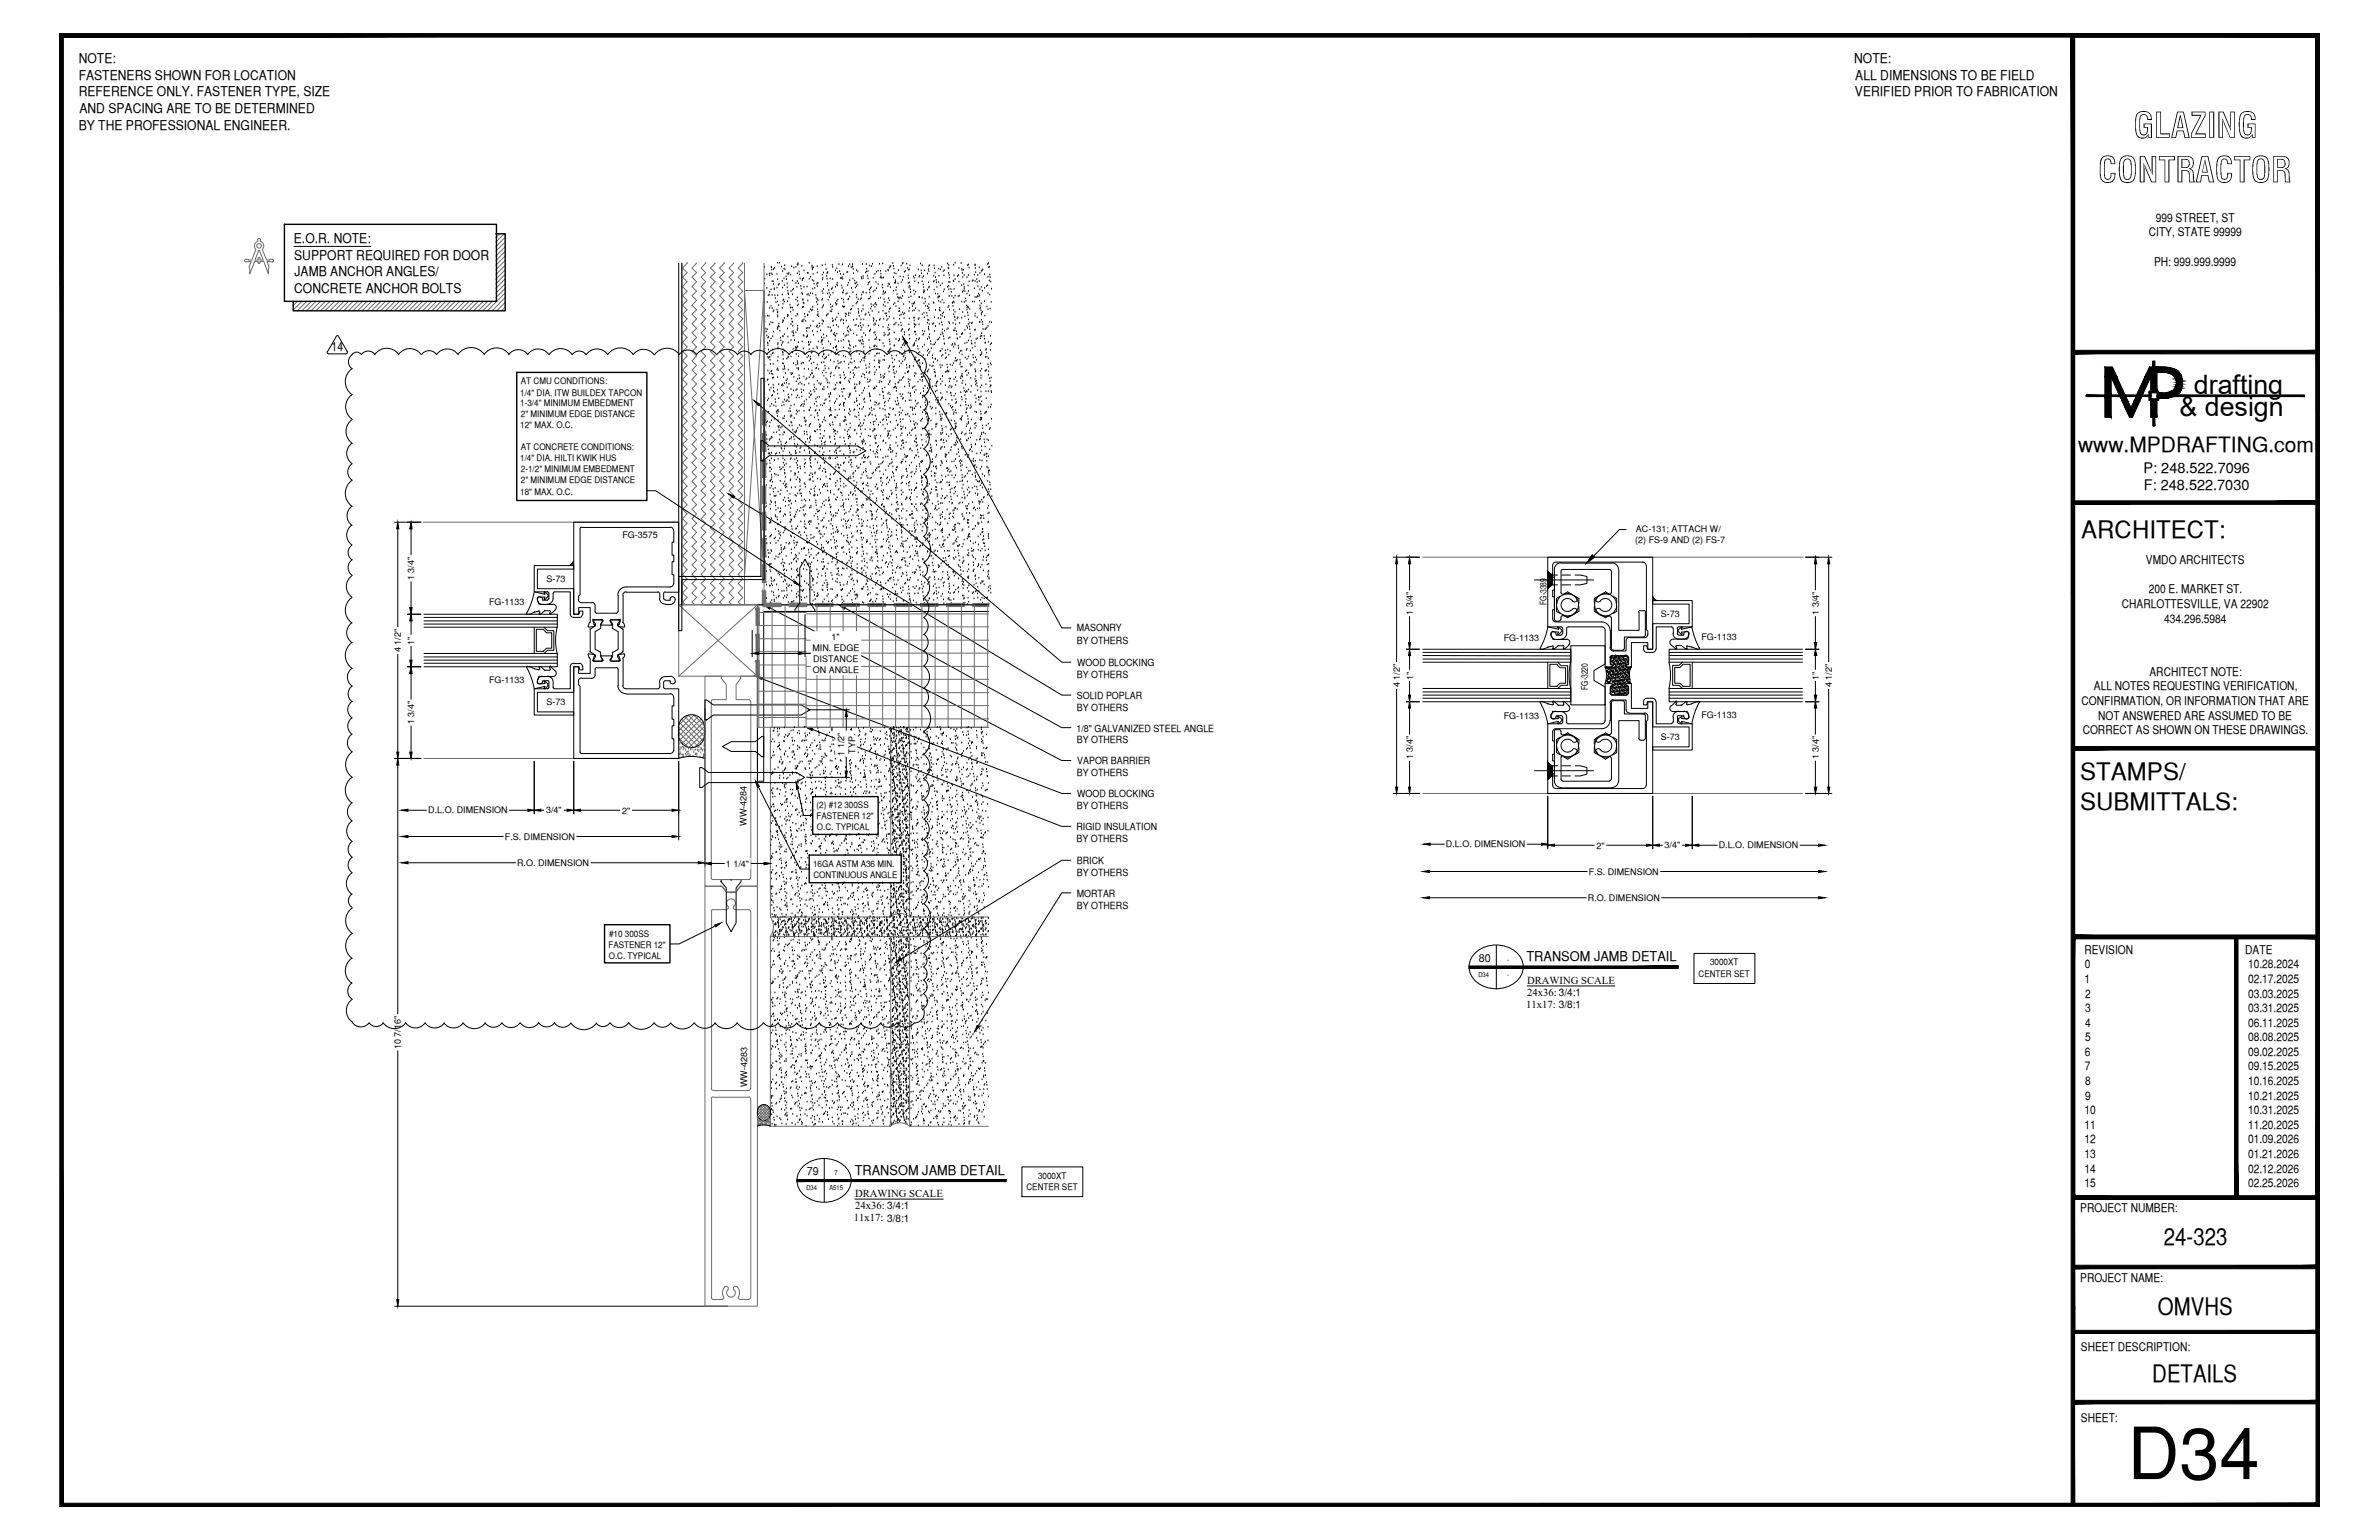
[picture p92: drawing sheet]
<svg xmlns="http://www.w3.org/2000/svg" width="432mm" height="279mm" viewBox="0 0 432 279" stroke-linecap="round" stroke-linejoin="round" font-family="sans-serif">
<defs><g id="words">
<text font-size="13.1" x="386.1" y="268.4">D34</text>
<g font-size="6.3">
<text x="387.2" y="25">GLAZING</text>
<text x="380.8" y="33.1">CONTRACTOR</text>
</g>
<g font-size="4.9">
<text x="398.2" y="71.5">drafting</text>
<text x="395.6" y="75.5">&amp; design</text>
</g>
<g font-size="4.4">
<text x="377.8" y="97.5">ARCHITECT:</text>
<text x="377.6" y="141.5">STAMPS/</text>
<text x="377.6" y="146.9">SUBMITTALS:</text>
<text x="392.7" y="225.8">24-323</text>
<text x="391.7" y="238.5">OMVHS</text>
<text x="390.7" y="250.7">DETAILS</text>
</g>
<text font-size="3.8" x="377.2" y="82">www.MPDRAFTING.com</text>
<g font-size="2.6">
<text x="389.1" y="85.8">P: 248.522.7096</text>
<text x="389.1" y="89">F: 248.522.7030</text>
</g>
<g font-size="2.4">
<text x="14.3" y="11.4">NOTE:</text>
<text x="336.5" y="11.4">NOTE:</text>
<text x="14.3" y="14.5">FASTENERS SHOWN FOR LOCATION</text>
<text x="14.3" y="17.5">REFERENCE ONLY. FASTENER TYPE, SIZE</text>
<text x="336.7" y="17.5">VERIFIED PRIOR TO FABRICATION</text>
<text x="336.7" y="14.5">ALL DIMENSIONS TO BE FIELD</text>
<text x="14.3" y="23.5">BY THE PROFESSIONAL ENGINEER.</text>
<text x="14.4" y="20.4">AND SPACING ARE TO BE DETERMINED</text>
<text x="53.3" y="44.1">E.O.R. NOTE:</text>
<text x="53.4" y="47.2">SUPPORT REQUIRED FOR DOOR</text>
<text x="53.4" y="53.1">CONCRETE ANCHOR BOLTS</text>
<text x="53.5" y="50.2">JAMB ANCHOR ANGLES/</text>
<text x="277.1" y="174.4">TRANSOM JAMB DETAIL</text>
<text x="155.1" y="213.1">TRANSOM JAMB DETAIL</text>
</g>
<text font-size="2.3" x="60.2" y="63.7">14</text>
<g font-size="2.2">
<text x="391.3" y="40.2">999 STREET, ST</text>
<text x="390" y="42.9">CITY, STATE 99999</text>
<text x="391" y="48.2">PH: 999.999.9999</text>
<text x="389.5" y="102.3">VMDO ARCHITECTS</text>
<text x="390" y="107.6">200 E. MARKET ST.</text>
<text x="385.1" y="110.3">CHARLOTTESVILLE, VA 22902</text>
<text x="392.8" y="113">434.296.5984</text>
<text x="380" y="125.2">ALL NOTES REQUESTING VERIFICATION,</text>
<text x="390.1" y="122.6">ARCHITECT NOTE:</text>
<text x="377.8" y="127.9">CONFIRMATION, OR INFORMATION THAT ARE</text>
<text x="380.8" y="130.6">NOT ANSWERED ARE ASSUMED TO BE</text>
<text x="378" y="133.2">CORRECT AS SHOWN ON THESE DRAWINGS.</text>
<text x="378.3" y="173">REVISION</text>
<text x="407.5" y="173">DATE</text>
<text x="378.3" y="178.3">1</text>
<text x="378.4" y="175.7">0</text>
<text x="408" y="175.7">10.28.2024</text>
<text x="408" y="178.3">02.17.2025</text>
<text x="378.5" y="181">2</text>
<text x="378.5" y="183.6">3</text>
<text x="408" y="181">03.03.2025</text>
<text x="408" y="183.6">03.31.2025</text>
<text x="378.4" y="191.6">6</text>
<text x="378.5" y="186.2">4</text>
<text x="378.5" y="188.9">5</text>
<text x="408" y="186.2">06.11.2025</text>
<text x="408" y="188.9">08.08.2025</text>
<text x="408" y="191.6">09.02.2025</text>
<text x="378.4" y="194.2">7</text>
<text x="378.5" y="196.8">8</text>
<text x="408" y="194.2">09.15.2025</text>
<text x="408" y="196.8">10.16.2025</text>
<text x="378.3" y="202.1">10</text>
<text x="378.5" y="199.5">9</text>
<text x="408" y="199.5">10.21.2025</text>
<text x="408" y="202.1">10.31.2025</text>
<text x="378.3" y="204.8">11</text>
<text x="378.3" y="207.5">12</text>
<text x="408" y="204.8">11.20.2025</text>
<text x="408" y="207.5">01.09.2026</text>
<text x="378.3" y="210.1">13</text>
<text x="378.3" y="212.7">14</text>
<text x="378.3" y="215.4">15</text>
<text x="408" y="210.1">01.21.2026</text>
<text x="408" y="212.7">02.12.2026</text>
<text x="408" y="215.4">02.25.2026</text>
<text x="377.6" y="219.9">PROJECT NUMBER:</text>
<text x="377.6" y="232.5">PROJECT NAME:</text>
<text x="377.7" y="245.2">SHEET DESCRIPTION:</text>
<text x="377.7" y="257.9">SHEET:</text>
</g>
<g font-size="2">
<text x="268.4" y="174.6">80</text>
<text x="146.4" y="213.2">79</text>
</g>
<g font-size="1.9">
<text x="277.2" y="178.4">DRAWING SCALE</text>
<text x="277" y="182.8">11x17: 3/8:1</text>
<text x="277.2" y="180.7">24x36: 3/4:1</text>
<text x="155" y="221.6">11x17: 3/8:1</text>
<text x="155.2" y="217.2">DRAWING SCALE</text>
<text x="155.2" y="219.3">24x36: 3/4:1</text>
</g>
<g font-size="1.8">
<text x="195.5" y="114.6">MASONRY</text>
<text x="195.5" y="116.8">BY OTHERS</text>
<text x="195.5" y="123">BY OTHERS</text>
<text x="195.5" y="120.8">WOOD BLOCKING</text>
<text x="195.5" y="126.7">SOLID POPLAR</text>
<text x="195.5" y="129">BY OTHERS</text>
<text x="195.4" y="132.7">1/8&quot; GALVANIZED STEEL ANGLE</text>
<text x="195.5" y="134.9">BY OTHERS</text>
<text x="195.5" y="140.8">BY OTHERS</text>
<text x="195.5" y="138.6">VAPOR BARRIER</text>
<text x="195.5" y="146.8">BY OTHERS</text>
<text x="195.5" y="144.6">WOOD BLOCKING</text>
<text x="195.4" y="150.6">RIGID INSULATION</text>
<text x="195.4" y="152.8">BY OTHERS</text>
<text x="195.5" y="156.7">BRICK</text>
<text x="195.5" y="158.9">BY OTHERS</text>
<text x="195.5" y="162.7">MORTAR</text>
<text x="195.5" y="164.8">BY OTHERS</text>
</g>
<g font-size="1.6">
<text x="94.4" y="71.8">1/4&quot; DIA. ITW BUILDEX TAPCON</text>
<text x="94.6" y="69.7">AT CMU CONDITIONS:</text>
<text x="94.4" y="73.7">1-3/4&quot; MINIMUM EMBEDMENT</text>
<text x="94.4" y="77.7">12&quot; MAX. O.C.</text>
<text x="94.6" y="75.7">2&quot; MINIMUM EDGE DISTANCE</text>
<text x="94.4" y="83.7">1/4&quot; DIA. HILTI KWIK HUS</text>
<text x="94.6" y="81.7">AT CONCRETE CONDITIONS:</text>
<text x="94.4" y="89.7">18&quot; MAX. O.C.</text>
<text x="94.6" y="85.7">2-1/2&quot; MINIMUM EMBEDMENT</text>
<text x="94.6" y="87.7">2&quot; MINIMUM EDGE DISTANCE</text>
<text x="113" y="97.7">FG-3575</text>
<text x="296.8" y="98.6">(2) FS-9 AND (2) FS-7</text>
<text x="296.9" y="96.5">AC-131; ATTACH W/</text>
<text x="75.2" y="105.3" transform="rotate(-90 75.2 105.3)">1 3/4&quot;</text>
<text x="99.2" y="105.6">S-73</text>
<text x="88.8" y="109.8">FG-1133</text>
<text x="256.4" y="111.6" transform="rotate(-90 256.4 111.6)">1 3/4&quot;</text>
<text x="280.7" y="109.7" transform="rotate(-90 280.7 109.7)">FG-3389</text>
<text x="301.4" y="112">S-73</text>
<text x="330.1" y="111.6" transform="rotate(-90 330.1 111.6)">1 3/4&quot;</text>
<text x="72.8" y="118.3" transform="rotate(-90 72.8 118.3)">4 1/2&quot;</text>
<text x="75.2" y="117" transform="rotate(-90 75.2 117)">1&quot;</text>
<text x="147.4" y="118.1">MIN. EDGE</text>
<text x="150.9" y="116.1">1&quot;</text>
<text x="272.9" y="116.2">FG-1133</text>
<text x="308.8" y="116.1">FG-1133</text>
<text x="88.8" y="124">FG-1133</text>
<text x="147.5" y="122.1">ON ANGLE</text>
<text x="147.6" y="120.1">DISTANCE</text>
<text x="254.1" y="124.7" transform="rotate(-90 254.1 124.7)">4 1/2&quot;</text>
<text x="256.5" y="123.3" transform="rotate(-90 256.5 123.3)">1&quot;</text>
<text x="288.2" y="125.2" transform="rotate(-90 288.2 125.2)">FG-3220</text>
<text x="330.1" y="123.3" transform="rotate(-90 330.1 123.3)">1&quot;</text>
<text x="332.5" y="124.7" transform="rotate(-90 332.5 124.7)">4 1/2&quot;</text>
<text x="75.2" y="131.4" transform="rotate(-90 75.2 131.4)">1 3/4&quot;</text>
<text x="99.2" y="128">S-73</text>
<text x="272.9" y="130.4">FG-1133</text>
<text x="308.8" y="130.3">FG-1133</text>
<text x="153.2" y="137.1" transform="rotate(-90 153.2 137.1)">1 1/2&quot;</text>
<text x="155.2" y="136.7" transform="rotate(-90 155.2 136.7)">TYP.</text>
<text x="256.4" y="137.8" transform="rotate(-90 256.4 137.8)">1 3/4&quot;</text>
<text x="301.4" y="134.3">S-73</text>
<text x="330.1" y="137.8" transform="rotate(-90 330.1 137.8)">1 3/4&quot;</text>
<text x="77.7" y="147.6">D.L.O. DIMENSION</text>
<text x="99.1" y="147.6">3/4&quot;</text>
<text x="112.9" y="147.6">2&quot;</text>
<text x="135.5" y="149.8" transform="rotate(-90 135.5 149.8)">WW-4284</text>
<text x="148.2" y="146.6">(2) #12 300SS</text>
<text x="148.2" y="148.7">FASTENER 12&quot;</text>
<text x="91.6" y="152.3">F.S. DIMENSION</text>
<text x="148.3" y="150.6">O.C. TYPICAL</text>
<text x="262.4" y="153.7">D.L.O. DIMENSION</text>
<text x="289.8" y="154">2&quot;</text>
<text x="302.1" y="153.9">3/4&quot;</text>
<text x="312" y="153.9">D.L.O. DIMENSION</text>
<text x="93.9" y="157.1">R.O. DIMENSION</text>
<text x="131.8" y="157.3">1 1/4&quot;</text>
<text x="147.6" y="157.3">16GA ASTM A36 MIN.</text>
<text x="147.6" y="159.3">CONTINUOUS ANGLE</text>
<text x="288.4" y="158.7">F.S. DIMENSION</text>
<text x="288.2" y="163.4">R.O. DIMENSION</text>
<text x="110.4" y="172">FASTENER 12&quot;</text>
<text x="110.5" y="173.9">O.C. TYPICAL</text>
<text x="110.6" y="169.9">#10 300SS</text>
<text x="308.3" y="177.2">CENTER SET</text>
<text x="310.4" y="175.1">3000XT</text>
<text x="72.8" y="190.4" transform="rotate(-90 72.8 190.4)">10 7/16&quot;</text>
<text x="135.6" y="197.3" transform="rotate(-90 135.6 197.3)">WW-4283</text>
<text x="186.3" y="215.9">CENTER SET</text>
<text x="188.4" y="213.9">3000XT</text>
</g>
<g font-size="1.2">
<text x="268.4" y="177.2">D34</text>
<text x="273.6" y="174.6">-</text>
<text x="273.6" y="177.2">-</text>
<text x="146.4" y="215.9">D34</text>
<text x="150.6" y="215.9">A515</text>
<text x="151.4" y="213.2">7</text>
</g>
</g></defs>
<!-- layer: SYMBOLS -->
<g fill="#000" stroke="#000" stroke-width=".18">
<path d="M266.6 175.3v.4l38-.4zM266.6 175.7l38-.4v.4z"/>
<path d="M144.7 214v.4l37.9-.4zM144.7 214.4l37.9-.4v.4z"/>
</g>
<path d="M267.8 172.9a5.5 5.5 0 0 1 8.4 1.1 3.6 3.6 0 0 1-2.2 4.8 5.4 5.4 0 0 1-7.1-2 3.4 3.4 0 0 1 .9-3.9zM271.6 171.5v8M145.8 211.6a5.5 5.5 0 0 1 8.4 1.2 3.6 3.6 0 0 1-2.1 4.8 5.4 5.4 0 0 1-7.1-2.1 3.4 3.4 0 0 1 .8-3.9zM149.6 210.2v7.9" fill="none" stroke="#000" stroke-width=".18"/>
<!-- layer: MEDIUM_2 -->
<path d="M277.2 178.9h15.9M155.2 217.6h16" fill="none" stroke="#000" stroke-width=".18"/>
<!-- layer: SURROUNDING CONDITIONS -->
<g fill="none" stroke="#6c6c6c" stroke-width=".18">
<path d="M123.8 47.8v61.9h11.3v-61.9M124.7 47.8h.1M124.7 47.8l-.8 .8 .8 .9-.8 .8 .8 .8-.8 .9 .8 .8-.8 .9 .8 .8-.8 .9 .8 .8-.8 .8 .8 .8-.8 .9 .8 .9-.8 .8 .8 .8-.8 .9 .8 .8-.8 .9 .8 .8-.8 .9 .8 .8-.8 .8 .8 .8-.8 .9 .8 .9-.8 .8 .8 .9-.8 .8 .8 .8-.8 .9 .8 .8-.8 .9 .8 .8-.8 .8 .8 .9-.8 .8 .8 .9-.8 .8 .8 .9-.8 .8 .8 .8-.8 .8 .8 .9-.8 .9 .8 .8-.8 .8 .8 .9-.8 .8 .8 .9-.8 .8 .8 .9-.8 .8 .8 .8-.8 .9 .8 .8-.8 .9 .8 .8-.8 .9 .8 .8-.8 .8 .8 .8-.8 .9 .8 .9-.8 .8 .8 .8-.8 .9 .8 .8-.8 .9 .8 .8-.8 .9 .8 .8-.8 .8 .5 .5M126.4 47.8l-.8 .8 .8 .9-.8 .8 .8 .8-.8 .9 .8 .8-.8 .9 .8 .8-.8 .9 .8 .8-.8 .8 .8 .8-.8 .9 .8 .9-.8 .8 .8 .8-.8 .9 .8 .8-.8 .9 .8 .8-.8 .9 .8 .8-.8 .8 .8 .8-.8 .9 .8 .9-.8 .8 .8 .9-.8 .8 .8 .8-.8 .9 .8 .8-.8 .9 .8 .8-.8 .8 .8 .9-.8 .8 .8 .9-.8 .8 .8 .9-.8 .8 .8 .8-.8 .8 .8 .9-.8 .9 .8 .8-.8 .8 .8 .9-.8 .8 .8 .9-.8 .8 .8 .9-.8 .8 .8 .8-.8 .9 .8 .8-.8 .9 .8 .8-.8 .9 .8 .8-.8 .8 .8 .8-.8 .9 .8 .9-.8 .8 .8 .8-.8 .9 .8 .8-.8 .9 .8 .8-.8 .9 .8 .8-.8 .8 .5 .5M128.1 47.8h.1M128.1 47.8l-.8 .8 .8 .9-.8 .8 .8 .8-.8 .9 .8 .8-.8 .9 .8 .8-.8 .9 .8 .8-.8 .8 .8 .8-.8 .9 .8 .9-.8 .8 .8 .8-.8 .9 .8 .8-.8 .9 .8 .8-.8 .9 .8 .8-.8 .8 .8 .8-.8 .9 .8 .9-.8 .8 .8 .9-.8 .8 .8 .8-.8 .9 .8 .8-.8 .9 .8 .8-.8 .8 .8 .9-.8 .8 .8 .9-.8 .8 .8 .9-.8 .8 .8 .8-.8 .8 .8 .9-.8 .9 .8 .8-.8 .8 .8 .9-.8 .8 .8 .9-.8 .8 .8 .9-.8 .8 .8 .8-.8 .9 .8 .8-.8 .9 .8 .8-.8 .9 .8 .8-.8 .8 .8 .8-.8 .9 .8 .9-.8 .8 .8 .8-.8 .9 .8 .8-.8 .9 .8 .8-.8 .9 .8 .8-.8 .8 .5 .5M129.7 47.8l-.7 .8 .8 .9-.8 .8 .8 .8-.8 .9 .8 .8-.8 .9 .8 .8-.8 .9 .8 .8-.8 .8 .8 .8-.8 .9 .8 .9-.8 .8 .8 .8-.8 .9 .8 .8-.8 .9 .8 .8-.8 .9 .8 .8-.8 .8 .8 .8-.8 .9 .8 .9-.8 .8 .8 .9-.8 .8 .8 .8-.8 .9 .8 .8-.8 .9 .8 .8-.8 .8 .8 .9-.8 .8 .8 .9-.8 .8 .8 .9-.8 .8 .8 .8-.8 .8 .8 .9-.8 .9 .8 .8-.8 .8 .8 .9-.8 .8 .8 .9-.8 .8 .8 .9-.8 .8 .8 .8-.8 .9 .8 .8-.8 .9 .8 .8-.8 .9 .8 .8-.8 .8 .8 .8-.8 .9 .8 .9-.8 .8 .8 .8-.8 .9 .8 .8-.8 .9 .8 .8-.8 .9 .8 .8-.8 .8 .5 .5M131.4 47.8h.1M131.4 47.8l-.8 .8 .8 .9-.8 .8 .8 .8-.8 .9 .8 .8-.8 .9 .8 .8-.8 .9 .8 .8-.8 .8 .8 .8-.8 .9 .8 .9-.8 .8 .8 .8-.8 .9 .8 .8-.8 .9 .8 .8-.8 .9 .8 .8-.8 .8 .8 .8-.8 .9 .8 .9-.8 .8 .8 .9-.8 .8 .8 .8-.8 .9 .8 .8-.8 .9 .8 .8-.8 .8 .8 .9-.8 .8 .8 .9-.8 .8 .8 .9-.8 .8 .8 .8-.8 .8 .8 .9-.8 .9 .8 .8-.8 .8 .8 .9-.8 .8 .8 .9-.8 .8 .8 .9-.8 .8 .8 .8-.8 .9 .8 .8-.8 .9 .8 .8-.8 .9 .8 .8-.8 .8 .8 .8-.8 .9 .8 .9-.8 .8 .8 .8-.8 .9 .8 .8-.8 .9 .8 .8-.8 .9 .8 .8-.8 .8 .5 .5M133.1 47.8l-.8 .8 .9 .9-.9 .8 .9 .8-.9 .9 .9 .8-.9 .9 .9 .8-.9 .9 .9 .8-.9 .8 .9 .8-.9 .9 .9 .9-.9 .8 .9 .8-.9 .9 .9 .8-.9 .9 .9 .8-.9 .9 .9 .8-.9 .8 .9 .8-.9 .9 .9 .9-.9 .8 .9 .9-.9 .8 .9 .8-.9 .9 .9 .8-.9 .9 .9 .8-.9 .8 .9 .9-.9 .8 .9 .9-.9 .8 .9 .9-.9 .8 .9 .8-.9 .8 .9 .9-.9 .9 .9 .8-.9 .8 .9 .9-.9 .8 .9 .9-.9 .8 .9 .9-.9 .8 .9 .8-.9 .9 .9 .8-.9 .9 .9 .8-.9 .9 .9 .8-.9 .8 .9 .8-.9 .9 .9 .9-.9 .8 .9 .8-.9 .9 .9 .8-.9 .9 .9 .8-.9 .9 .9 .8-.9 .8 .5 .5M134.8 47.8h.1M134.8 47.8l-.8 .8 .8 .9-.8 .8 .8 .8-.8 .9 .8 .8-.8 .9 .8 .8-.8 .9 .8 .8-.8 .8 .8 .8-.8 .9 .8 .9-.8 .8 .8 .8-.8 .9 .8 .8-.8 .9 .8 .8-.8 .9 .8 .8-.8 .8 .8 .8-.8 .9 .8 .9-.8 .8 .8 .9-.8 .8 .8 .8-.8 .9 .8 .8-.8 .9 .8 .8-.8 .8 .8 .9-.8 .8 .8 .9-.8 .8 .8 .9-.8 .8 .8 .8-.8 .8 .8 .9-.8 .9 .8 .8-.8 .8 .8 .9-.8 .8 .8 .9-.8 .8 .8 .9-.8 .8 .8 .8-.8 .9 .8 .8-.8 .9 .8 .8-.8 .9 .8 .8-.8 .8 .8 .8-.8 .9 .8 .9-.8 .8 .8 .8-.8 .9 .8 .8-.8 .9 .8 .8-.8 .9 .8 .8-.8 .8 .5 .5"/>
<path d="M135.1 52.7h3.6v51.9h-3.6zM138.7 47.8v61.9M138.4 74.7h.6M123.2 109.7h14.3v13h-14.3zM123.2 109.7l14.3 13M128 109.7h51.5M135.1 104.6l3.6-51.9h-3.6l3.6 51.9M137.5 118.2h8.8M137.5 115.9h8.8M137.5 113.5h8.8M137.5 111.1h8.8M137.7 109.7v22.3"/>
<path d="M140.1 109.7v22.3M142.5 109.7v22.3M144.9 109.7v22.3M146.3 119.1v12.9h33.2M146.3 109.5v.5M146.3 118.5h33.2M146.3 116.1h33.2M146.3 113.7h33.2M146.3 111.4h33.2M148.3 109.7v22.3M150.7 109.7v22.3M153 109.7v22.3"/>
<path d="M155.4 109.7v22.3M157.8 109.7v22.3M160.2 109.7v22.3M162.6 109.7v22.3M165 109.7v22.3M167.3 109.7v22.3M169.7 109.7v22.3M172.1 109.7v22.3M174.5 109.7v22.3M176.8 109.7v22.3M179.3 109.7v22.3M179.5 109.5v.5"/>
<path d="M123.2 131.9l3.5 3.5M123.2 132.8l2.7 2.8M123.2 122.7l14.3-13v60.2M123.3 131.5l1.7-1.7 3 2.9-3 2.9M123.3 133.9l1.6 1.7M123.4 131.1l3.9 3.9M123.8 130.5l3.8 3.9M124.3 130l3.6 3.7M125.9 129.7l2 2M126 129.7l-2.8 2.9M126.7 130l-3.5 3.5M127.3 130.4l-3.9 3.9"/>
<path d="M127.7 131l-3.9 3.9M127.9 133.7l-1.9 1.9M127.9 131.8l-3.6 3.5M137.5 125.4h8.8M137.5 130.2h8.8M137.5 127.8h8.8M137.5 123h8.8M137.5 120.6h8.8M137.5 132h8.8M146.3 130.4h33.2M146.3 128h33.2M146.3 125.7h33.2"/>
<path d="M146.3 123.3h33.2M146.3 120.9h33.2M161.7 132h3.4M179.4 132h-14.3v34.4h14.3M161.7 155.1v-23.1h-21.9v34.4h21.9v-6.3M139.8 166.3a2.95 2.95 0 0 1 0 3.6M139.8 169.9h21.9v34.4h-21.9zM161.6 166.3a2.83 2.83 0 0 1 3.5 0M161.7 169.9h3.4M179.4 169.9h-14.3v34.4h14.3M137.5 201.8l1.4-1.4 .9 1-1.8 1.8M137.5 201.3l.9-.9 1.4 1.5-1.4 1.4"/>
<path d="M137.5 201.5l1.7 1.8M137.5 202l1.4 1.4M137.5 201.1l2 1.9M137.5 202.5l.8 .8M137.8 200.8l1.9 2M138 200.6l1.8 1.8M139.3 200.5l-1.8 1.8M139.5 200.8l-1.9 1.9M139.7 201l-1.9 2M139.8 202.4l-.9 .9M161.6 204.3a2.83 2.83 0 0 1 3.5 0"/>
</g>
<!-- layer: MEDIUM_1 -->
<g fill="none" stroke="#000" stroke-width=".18">
<path d="M97 113.8v4.8M97.3 114.2h1.3l.6 .6h.9v2.8h-.9l-.6 .6h-1.3zM98.7 113.8l.7 .6h1.1v3.6h-1.1l-.7 .6M123.1 137.6l1.4-.3 1.4-.1 2 .4M123.1 132a2.38 2.38 0 0 1 2.4-2.3 2.38 2.38 0 0 1 2.4 2.3M123.1 133.3a2.38 2.38 0 0 0 2.4 2.3 2.38 2.38 0 0 0 2.4-2.3M123.2 132.1v1.2M128 132.1v1.2M280.9 120.1v4.8M281.3 120.5h1.3l.5 .7h1.1v2.8h-1.1l-.5 .5h-1.3zM282.8 120.1l.5 .7h1.2v3.5h-1.2l-.5 .6M304 121.1h.9l.6-.6h1.3v4h-1.3l-.6-.5h-.9z"/>
<path d="M305.4 120.1l-.7 .6h-1.1v3.6h1.1l.7 .6M307.1 120.1v4.8M137.5 204.3l.9-.2 1.5 .2M137.5 201.6v.6M137.5 201.6a1.17 1.17 0 0 1 1.2-1.2 1.17 1.17 0 0 1 1.1 1.2M137.5 202.2a1.17 1.17 0 0 0 1.2 1.1 1.17 1.17 0 0 0 1.1-1.1M139.8 201.6v.6"/>
</g>
<!-- layer: LIGHT_2 -->
<g fill="none" stroke="#6c6c6c" stroke-width=".18">
<path d="M123.3 134.4h.1M123.3 136.9h.1M123.4 137.5h.1M123.4 135h.1M123.4 136.1h.1M123.4 135.6h.1M123.4 136.5h.1M123.4 136h.1M123.5 134.7h.1M123.5 134.5h.1M123.5 136.8h.1M123.6 137h.1"/>
<path d="M123.7 135.8h.1M123.7 135.7h.1M123.8 137.4h.1M123.9 137h.1M124 135.6h.1M124 137.3h.1M124 135.5h.1M124 136.1h.1M124 137h.1M124.1 135.8h.1M124.1 137.4h.1M124.3 135.8h.1"/>
<path d="M124.4 136.8h.1M124.5 136.1h.1M124.5 137.1h.1M124.7 135.6h.1M124.7 136.5h.1M124.8 136.9h.1M124.8 136.5h.1M124.9 137.2h.1M124.9 136.4h.1M125 135.9h.1M125 136.8h.1M125.2 137.2h.1"/>
<path d="M125.2 135.7h.1M125.3 136.1h.1M125.3 137h.1M125.3 136h.1M125.6 136h.1M125.8 137.2h.1M125.9 136.5h.1M126 136.1h.1M126.2 136.1h.1M126.2 136.9h.1M126.3 136.9h.1M126.3 136.8h.1"/>
<path d="M126.5 137h.1M126.5 136.8h.1M126.6 136.1h.1M126.7 135.7h.1M126.8 136.4h.1M126.9 136.1h.1M126.9 135.6h.1M127.1 137.4h.1M127.2 136.6h.1M127.2 135.7h.1M127.2 136h.1M127.3 135h.1"/>
<path d="M127.3 135.9h.1M127.4 136.1h.1M127.5 136.3h.1M127.5 137.5h.1M127.7 137.5h.1M127.7 137.3h.1M127.8 137h.1M127.8 136.1h.1M127.8 136.9h.1M127.8 135.4h.1M127.8 137.2h.1M127.8 135.2h.1"/>
<path d="M127.8 134.3h.1M127.8 135h.1M127.9 136.3h.1M137.5 202.8h.1M137.5 204h.1M137.5 203h.1M137.5 203.6h.1M137.6 202.9h.1M137.6 203.3h.1M137.6 203.8h.1M137.6 204.3h.1M137.6 202.8h.1"/>
<path d="M137.6 203.5h.1M137.7 204h.1M137.7 203.9h.1M137.7 203.4h.1M137.8 204h.1M137.8 204.2h.1M137.9 204h.1M137.9 203.3h.1M137.9 204.2h.1M137.9 203.6h.1M137.9 203.5h.1M138 203.5h.1"/>
<path d="M138 204h.1M138.1 204.1h.1M138.1 203.6h.1M138.2 203.8h.1M138.2 203.3h.1M138.3 204h.1M138.3 203.7h.1M138.3 203.8h.1M138.4 203.5h.1M138.4 204.1h.1M138.4 204h.1M138.4 204.2h.1"/>
<path d="M138.5 204h.1M138.5 203.4h.1M138.6 203.6h.1M138.6 203.5h.1M138.7 203.5h.1M138.8 203.8h.1M138.8 204.2h.1M138.9 203.6h.1M139 203.6h.1M139 204h.1M139.1 204h.1M139.1 203.6h.1"/>
<path d="M139.2 203.6h.1M139.2 203.4h.1M139.3 203.7h.1M139.3 203.6h.1M139.3 203.3h.1M139.4 204.2h.1M139.4 203.8h.1M139.5 203.4h.1M139.5 203h.1M139.5 203.5h.1M139.6 203.6h.1M139.6 204.3h.1"/>
<path d="M139.7 204.2h.1M139.8 204.1h.1M139.8 203.6h.1M139.8 203.1h.1M139.8 204.3h.1M139.8 204h.1M139.8 203.3h.1M139.8 204.2h.1M139.8 202.7h.1M139.8 203.7h.1M139.8 203h.1"/>
</g>
<!-- layer: SURROUNDING CONDITIONS -->
<g fill="none" stroke="#000" stroke-width=".18">
<path d="M123.2 47.8v61.9h.6v-61.9M138.7 54.5h.1M138.7 57.6h.1M138.7 54.4h.1M138.7 51.5h.1M138.7 48.5h.1M138.8 58.4h.1M138.8 57.4h.1M138.8 50.7h.1M139 59.7h.1M139.2 49.8h.1M139.2 52.3h.1"/>
<path d="M139.3 54.9h.1M139.3 59.8h.1M139.3 57.3h.1M139.4 53.7h.1M139.6 57.4h.1M139.6 53.5h.1M139.6 49.7h.1M139.7 58.9h.1M139.7 55.9h.1M139.7 53h.1M139.7 50h.1M140 58.5h.1"/>
<path d="M140 55.6h.1M140 52.6h.1M140 49.7h.1M140 48.5h.1M140 48.6h.1M140.1 49h.1M140.1 51.1h.1M140.1 53.6h.1M140.1 56h.1M140.1 49.8h.1M140.3 58.6h.1M140.3 51.1h.1"/>
<path d="M140.3 56.6h.1M140.4 51.6h.1M140.4 48.9h.1M140.5 56.4h.1M140.5 52.4h.1M140.5 52.6h.1M140.6 48.7h.1M140.7 53.7h.1M140.7 54.2h.1M140.8 54.9h.1M141 49.8h.1M141 52.3h.1"/>
<path d="M141 56.3h.1M141.1 54.8h.1M141.1 59.8h.1M141.1 56.8h.1M141.2 57.3h.1M141.2 57.5h.1M141.2 59.6h.1M141.2 56.6h.1M141.2 53.7h.1M141.2 50.7h.1M141.2 47.8h.1M141.2 59.4h.1"/>
<path d="M141.3 59.2h.1M141.3 51.8h.1M141.4 58.8h.1M141.4 55.4h.1M141.4 59.3h.1M141.4 51.6h.1M141.5 47.8h.1M141.9 48.5h.1M142 51.1h.1M142 53.5h.1M142 55.9h.1M142 58.5h.1"/>
<path d="M142 52.3h.1M142 49.3h.1M142.1 58.2h.1M142.1 55.2h.1M142.1 54.6h.1M142.2 58.3h.1M142.2 54.4h.1M142.3 48.8h.1M142.3 50.6h.1M142.4 57.8h.1M142.4 54.8h.1M142.4 51.8h.1"/>
<path d="M142.4 48.2h.1M142.5 49h.1M142.7 50.2h.1M142.7 50.7h.1M142.9 49.7h.1M142.9 52.2h.1M142.9 51.5h.1M142.9 54.7h.1M142.9 57.2h.1M142.9 59.7h.1M142.9 57.5h.1M143 52.8h.1"/>
<path d="M143.1 53.3h.1M143.1 57.3h.1M143.1 49.8h.1M143.1 53.5h.1M143.2 54.1h.1M143.2 49.6h.1M143.4 55.4h.1M143.4 55.9h.1M143.5 56.6h.1M143.5 49.9h.1M143.6 58.9h.1M143.6 55.9h.1"/>
<path d="M143.6 52.9h.1M143.7 48.4h.1M143.7 57.9h.1M143.8 58.4h.1M143.8 51h.1M143.8 53.5h.1M143.8 55.9h.1M143.9 58.5h.1M143.9 59.2h.1M143.9 52.6h.1M144 56.3h.1M144 52.5h.1"/>
<path d="M144.1 48.6h.1M144.5 57.4h.1M144.5 54.4h.1M144.5 51.4h.1M144.5 48.5h.1M144.7 52.1h.1M144.7 49.7h.1M144.7 59.9h.1M144.7 57h.1M144.7 54h.1M144.7 51.1h.1M144.7 48.1h.1"/>
<path d="M144.7 55.5h.1M144.8 54.7h.1M144.8 57.1h.1M144.8 59.6h.1M144.8 59.2h.1M144.8 48.1h.1M144.8 47.8h.1M144.9 55.3h.1M144.9 51.5h.1M145 49.3h.1M145.1 49.8h.1M145.2 50.6h.1"/>
<path d="M145.4 51.9h.1M145.4 52.5h.1M145.5 48.3h.1M145.5 53.2h.1M145.5 58.4h.1M145.6 50.9h.1M145.7 53.4h.1M145.7 55.8h.1M145.7 50.7h.1M145.7 58.4h.1M145.7 54.5h.1M145.7 58.2h.1"/>
<path d="M145.7 54.4h.1M145.8 55h.1M145.9 55.8h.1M145.9 50.5h.1M145.9 58h.1M145.9 55.1h.1M145.9 52.1h.1M145.9 49.1h.1M146 57h.1M146.1 57.5h.1M146.2 58.3h.1M146.4 59.6h.1"/>
<path d="M146.5 52.1h.1M146.5 53.5h.1M146.6 49.6h.1M146.6 57.3h.1M146.6 54.6h.1M146.6 57.1h.1M146.6 59.6h.1M146.7 53.4h.1M146.7 49.6h.1M146.9 59.6h.1M146.9 56.6h.1M146.9 53.7h.1"/>
<path d="M146.9 50.7h.1M146.9 47.8h.1M147.1 59.2h.1M147.1 56.2h.1M147.1 53.3h.1M147.1 50.3h.1M147.3 56.4h.1M147.4 48.3h.1M147.4 48.5h.1M147.4 50.9h.1M147.4 49h.1M147.4 48.8h.1"/>
<path d="M147.5 53.3h.1M147.5 55.8h.1M147.5 56.3h.1M147.5 52.5h.1M147.6 58.4h.1M147.6 49.8h.1M147.6 48.6h.1M147.7 51.1h.1M147.8 51.6h.1M147.9 52.3h.1M148.1 53.6h.1M148.1 54.1h.1"/>
<path d="M148.2 54.9h.1M148.2 59.3h.1M148.3 51.6h.1M148.3 49.5h.1M148.3 52h.1M148.3 57.3h.1M148.3 54.4h.1M148.3 51.4h.1M148.3 48.4h.1M148.3 59.1h.1M148.4 56.2h.1M148.4 55.3h.1"/>
<path d="M148.5 54.5h.1M148.5 57.1h.1M148.5 59.5h.1M148.5 56.6h.1M148.5 51.4h.1M148.6 57.5h.1M148.7 58.7h.1M148.8 59.2h.1M149.2 54.5h.1M149.2 48.2h.1M149.2 58.8h.1M149.2 55.9h.1"/>
<path d="M149.2 52.9h.1M149.2 49.9h.1M149.2 58.2h.1M149.3 50.8h.1M149.3 54.3h.1M149.4 53.3h.1M149.4 55.7h.1M149.4 50.5h.1M149.4 58.3h.1M149.5 58.4h.1M149.5 55.4h.1M149.5 52.5h.1"/>
<path d="M149.5 49.5h.1M149.8 48.1h.1M149.9 48.9h.1M150 57.3h.1M150.1 50.2h.1M150.1 50.7h.1M150.1 57.1h.1M150.1 49.7h.1M150.2 49.5h.1M150.2 51.9h.1M150.2 53.3h.1M150.2 51.4h.1"/>
<path d="M150.3 54.5h.1M150.3 57h.1M150.3 59.4h.1M150.4 52.7h.1M150.5 53.2h.1M150.6 54h.1M150.7 59.5h.1M150.7 56.5h.1M150.7 53.6h.1M150.7 50.6h.1M150.7 55.3h.1M150.8 55.8h.1"/>
<path d="M150.9 56.6h.1M150.9 52.5h.1M151 56.2h.1M151.1 48.1h.1M151.1 57.8h.1M151.1 52.3h.1M151.1 50.7h.1M151.1 55.6h.1M151.1 58.4h.1M151.1 48.5h.1M151.2 53.2h.1M151.3 58.2h.1"/>
<path d="M151.3 59.1h.1M151.6 58h.1M151.6 55.1h.1M151.6 52.1h.1M151.6 49.1h.1M151.8 55.4h.1M151.8 59.1h.1M151.9 57.7h.1M151.9 54.7h.1M151.9 51.7h.1M151.9 48.8h.1M151.9 55.2h.1"/>
<path d="M152 51.4h.1M152 49.5h.1M152 51.9h.1M152.1 54.4h.1M152.1 57h.1M152.1 59.4h.1M152.3 48h.1M152.4 49.3h.1M152.5 49.8h.1M152.6 50.5h.1M152.6 58.2h.1M152.7 50.5h.1"/>
<path d="M152.8 51.9h.1M152.8 58h.1M152.8 54.2h.1M152.8 52.3h.1M152.8 50.4h.1M152.9 48.1h.1M152.9 53.1h.1M153 50.7h.1M153 55.6h.1M153 53.1h.1M153.1 58.2h.1M153.1 54.4h.1"/>
<path d="M153.1 58.7h.1M153.1 55.8h.1M153.1 52.8h.1M153.1 49.8h.1M153.2 54.9h.1M153.3 55.7h.1M153.4 57h.1M153.5 57.5h.1M153.5 53.4h.1M153.6 58.2h.1M153.6 57.1h.1M153.7 53.3h.1"/>
<path d="M153.7 49.5h.1M153.8 59.6h.1M153.9 49.4h.1M153.9 51.8h.1M153.9 54.4h.1M154 56.9h.1M154 59.3h.1M154 54.3h.1M154 51.4h.1M154 48.4h.1M154.1 57.3h.1M154.2 53.9h.1"/>
<path d="M154.2 50.9h.1M154.2 48h.1M154.3 59.8h.1M154.3 56.9h.1M154.4 56.3h.1M154.5 48.6h.1M154.6 56.1h.1M154.6 52.3h.1M154.7 48.5h.1M154.7 48h.1M154.7 48.4h.1M154.8 50.6h.1"/>
<path d="M154.8 53.1h.1M154.8 55.6h.1M154.9 48.9h.1M154.9 58.1h.1M154.9 49.7h.1M155.1 51h.1M155.2 51.5h.1M155.2 59.1h.1M155.3 52.3h.1M155.3 51.5h.1M155.4 59h.1M155.4 55.2h.1"/>
<path d="M155.4 53.5h.1M155.4 52h.1M155.4 49.1h.1M155.5 54h.1M155.5 58h.1M155.5 55h.1M155.5 51.3h.1M155.6 54.8h.1M155.7 49.3h.1M155.7 51.8h.1M155.8 54.4h.1M155.8 56.1h.1"/>
<path d="M155.8 56.8h.1M155.8 59.2h.1M155.8 56.6h.1M156 57.4h.1M156.1 58.7h.1M156.1 54.4h.1M156.2 59.2h.1M156.3 59.9h.1M156.3 58h.1M156.3 54.2h.1M156.3 50.4h.1M156.4 59.5h.1"/>
<path d="M156.4 56.5h.1M156.4 53.5h.1M156.4 50.6h.1M156.5 48h.1M156.7 50.5h.1M156.7 53h.1M156.7 55.5h.1M156.7 59.1h.1M156.7 56.1h.1M156.7 53.1h.1M156.7 50.2h.1M156.8 58h.1"/>
<path d="M157 57.2h.1M157.1 49.5h.1M157.2 57h.1M157.2 48h.1M157.2 53.2h.1M157.3 48.8h.1M157.3 49.3h.1M157.5 50.1h.1M157.5 49.3h.1M157.5 51.7h.1M157.5 50.6h.1M157.6 54.3h.1"/>
<path d="M157.6 51.4h.1M157.7 56.8h.1M157.7 59.2h.1M157.8 52.6h.1M157.9 53.1h.1M157.9 57.2h.1M157.9 54.2h.1M157.9 51.2h.1M157.9 48.3h.1M158 53.9h.1M158 59.9h.1M158 52.4h.1"/>
<path d="M158.1 56.1h.1M158.1 55.2h.1M158.1 52.2h.1M158.2 55.7h.1M158.2 48.4h.1M158.3 56.5h.1M158.4 47.9h.1M158.5 50.5h.1M158.5 53h.1M158.5 55.4h.1M158.5 57.8h.1M158.6 58.3h.1"/>
<path d="M158.6 58h.1M158.6 59.1h.1M158.8 58.7h.1M158.8 55.8h.1M158.8 52.8h.1M158.8 49.8h.1M158.8 55.2h.1M158.9 58.9h.1M158.9 55.1h.1M159 51.2h.1M159.1 58.3h.1M159.1 55.4h.1"/>
<path d="M159.1 52.4h.1M159.1 49.4h.1M159.4 49.2h.1M159.4 51.6h.1M159.4 54.2h.1M159.4 59.1h.1M159.5 56.7h.1M159.6 47.9h.1M159.6 58.1h.1M159.8 57.9h.1M159.8 50.4h.1M159.8 49.2h.1"/>
<path d="M159.8 54.1h.1M159.9 49.7h.1M159.9 50.2h.1M160 50.5h.1M160.1 51.8h.1M160.2 47.9h.1M160.2 52.3h.1M160.3 59.4h.1M160.3 56.5h.1M160.3 53.5h.1M160.3 50.5h.1M160.3 50.4h.1"/>
<path d="M160.3 52.9h.1M160.3 55.4h.1M160.3 53h.1M160.4 57.9h.1M160.5 54.4h.1M160.6 54.9h.1M160.6 53.3h.1M160.7 55.6h.1M160.7 57h.1M160.7 53.1h.1M160.8 49.3h.1M160.8 56.9h.1"/>
<path d="M160.9 57.4h.1M161 58.2h.1M161.2 59.5h.1M161.2 57.9h.1M161.2 55h.1M161.2 52h.1M161.2 49h.1M161.2 49.1h.1M161.2 51.6h.1M161.2 59.9h.1M161.3 54.2h.1M161.3 59.1h.1"/>
<path d="M161.4 56.6h.1M161.4 57.5h.1M161.4 54.5h.1M161.4 51.6h.1M161.4 48.6h.1M161.4 56.1h.1M161.5 59.8h.1M161.5 48.5h.1M161.6 56h.1M161.6 52.2h.1M161.7 48.3h.1M162.1 47.8h.1"/>
<path d="M162.2 50.4h.1M162.2 52.8h.1M162.2 55.3h.1M162.2 48.3h.1M162.2 57.8h.1M162.2 48.8h.1M162.2 59h.1M162.3 49.6h.1M162.4 51.4h.1M162.4 58.9h.1M162.4 55.1h.1M162.5 50.9h.1"/>
<path d="M162.6 51.4h.1M162.6 51.2h.1M162.6 58.6h.1M162.6 55.6h.1M162.6 52.7h.1M162.6 49.7h.1M162.7 52.2h.1M162.8 53.5h.1M162.9 54h.1M163 51.5h.1M163 54.7h.1M163.1 49.1h.1"/>
<path d="M163.1 54.1h.1M163.1 56.6h.1M163.1 59h.1M163.2 56h.1M163.2 54.2h.1M163.3 56.5h.1M163.3 57.9h.1M163.3 57.3h.1M163.4 54h.1M163.4 50.2h.1M163.5 58.6h.1M163.6 59.1h.1"/>
<path d="M163.6 57.1h.1M163.6 54.2h.1M163.6 51.2h.1M163.6 48.3h.1M163.7 59.9h.1M163.8 59.8h.1M163.8 56.8h.1M163.8 53.8h.1M163.8 50.9h.1M163.8 47.9h.1M163.9 47.8h.1M164 50.3h.1"/>
<path d="M164 52.8h.1M164 55.2h.1M164 57.1h.1M164.1 57.8h.1M164.1 49.4h.1M164.2 56.9h.1M164.2 53.1h.1M164.3 49.2h.1M164.6 47.9h.1M164.7 48.7h.1M164.8 51.4h.1M164.8 50h.1"/>
<path d="M164.9 49h.1M164.9 50.5h.1M164.9 59.9h.1M165 54h.1M165 56.5h.1M165 58.9h.1M165 52.3h.1M165 51.3h.1M165 57.8h.1M165 54.9h.1M165 51.9h.1M165 49h.1"/>
<path d="M165 59.8h.1M165.1 55.9h.1M165.2 52.1h.1M165.2 48.3h.1M165.2 52.6h.1M165.3 53.1h.1M165.4 53.8h.1M165.5 55.2h.1M165.6 55.6h.1M165.7 56.5h.1M165.8 50.2h.1M165.9 52.8h.1"/>
<path d="M165.9 55.2h.1M165.9 57.7h.1M165.9 55.1h.1M165.9 58.2h.1M165.9 56.4h.1M165.9 53.5h.1M165.9 50.5h.1M165.9 58.8h.1M166 59.4h.1M166 54.9h.1M166.1 59h.1M166.1 51.1h.1"/>
<path d="M166.2 56h.1M166.2 53h.1M166.2 50h.1M166.2 59h.1M166.7 49h.1M166.7 51.4h.1M166.7 58h.1M166.8 54h.1M166.8 56.5h.1M166.8 58.9h.1M166.8 57.8h.1M166.8 50.3h.1"/>
<path d="M166.9 54h.1M166.9 50.1h.1M167.1 47.9h.1M167.2 49.1h.1M167.3 49.7h.1M167.4 50.4h.1M167.4 57.1h.1M167.4 54.1h.1M167.4 51.1h.1M167.4 48.2h.1M167.6 51.7h.1M167.6 50.2h.1"/>
<path d="M167.6 52.2h.1M167.6 53.1h.1M167.7 52.7h.1M167.7 55.1h.1M167.7 53h.1M167.7 56.8h.1M167.8 57.7h.1M167.8 53h.1M167.8 49.1h.1M167.9 54.3h.1M168 54.8h.1M168 55.6h.1"/>
<path d="M168.2 56.8h.1M168.3 57.3h.1M168.3 58.6h.1M168.3 55.6h.1M168.3 52.6h.1M168.3 49.7h.1M168.4 58.1h.1M168.5 56h.1M168.5 48.9h.1M168.5 51.3h.1M168.5 59.4h.1M168.5 59.7h.1"/>
<path d="M168.6 59.9h.1M168.6 58.2h.1M168.6 55.2h.1M168.6 52.3h.1M168.6 49.3h.1M168.6 55.9h.1M168.6 48.3h.1M168.7 53.9h.1M168.7 56.4h.1M168.7 58.9h.1M168.7 52.1h.1M168.7 48.2h.1"/>
<path d="M169.3 58.9h.1M169.4 51.2h.1M169.5 50.1h.1M169.5 55.1h.1M169.5 58.7h.1M169.5 54.9h.1M169.5 52.6h.1M169.5 48.3h.1M169.5 51.1h.1M169.6 57.7h.1M169.6 48.8h.1M169.7 49.5h.1"/>
<path d="M169.8 59.2h.1M169.8 56.3h.1M169.8 53.3h.1M169.8 50.4h.1M169.9 50.9h.1M170 51.3h.1M170.1 52.1h.1M170.2 53.4h.1M170.2 54.1h.1M170.3 53.9h.1M170.3 57.8h.1M170.4 48.8h.1"/>
<path d="M170.4 51.2h.1M170.4 54.7h.1M170.4 53.9h.1M170.4 50.1h.1M170.5 53.8h.1M170.5 56.3h.1M170.5 58.8h.1M170.6 55.9h.1M170.6 56.5h.1M170.7 51.9h.1M170.7 49h.1M170.8 57.2h.1"/>
<path d="M170.8 57.8h.1M170.8 54.9h.1M170.9 58.5h.1M170.9 48.5h.1M171 59h.1M171 57.4h.1M171 54.5h.1M171 51.5h.1M171.1 59.8h.1M171.1 57h.1M171.2 49.3h.1M171.3 56.8h.1"/>
<path d="M171.3 53h.1M171.3 50h.1M171.3 55h.1M171.4 52.6h.1M171.4 49.1h.1M171.4 57.6h.1M171.9 59.8h.1M172 47.9h.1M172 52.1h.1M172.1 48.6h.1M172.1 59.6h.1M172.1 55.8h.1"/>
<path d="M172.1 49.6h.1M172.2 48.8h.1M172.2 51.2h.1M172.2 58.5h.1M172.2 55.6h.1M172.2 52.6h.1M172.2 51.9h.1M172.2 48.1h.1M172.3 53.8h.1M172.3 50h.1M172.3 56.3h.1M172.3 58.7h.1"/>
<path d="M172.3 50.5h.1M172.4 51.2h.1M172.6 52.5h.1M172.7 53h.1M172.8 53.8h.1M172.8 55h.1M172.9 55.1h.1M173 55.6h.1M173 58.7h.1M173 54.8h.1M173 51h.1M173.1 56.3h.1"/>
<path d="M173.1 57.1h.1M173.1 54.1h.1M173.1 51.1h.1M173.1 48.1h.1M173.2 50h.1M173.2 52.5h.1M173.2 54.9h.1M173.3 57.5h.1M173.3 57.7h.1M173.4 58.2h.1M173.4 59.6h.1M173.4 56.6h.1"/>
<path d="M173.4 53.7h.1M173.4 50.7h.1M173.4 47.8h.1M173.4 58.9h.1M173.7 57.8h.1M173.8 50.2h.1M173.9 57.7h.1M173.9 53.8h.1M174 50h.1M174.1 48.7h.1M174.1 51.2h.1M174.1 53.7h.1"/>
<path d="M174.2 56.2h.1M174.2 58.7h.1M174.4 47.8h.1M174.6 57.7h.1M174.6 54.8h.1M174.6 51.8h.1M174.6 48.8h.1M174.6 49.1h.1M174.7 49.6h.1M174.7 53h.1M174.8 50.4h.1M174.8 56.7h.1"/>
<path d="M174.8 52.8h.1M174.9 49h.1M174.9 51.6h.1M175 50h.1M175 52.5h.1M175 54.9h.1M175 52.1h.1M175.1 57.5h.1M175.1 59.9h.1M175.1 52.9h.1M175.3 54.2h.1M175.3 54.7h.1"/>
<path d="M175.5 55.5h.1M175.5 59.2h.1M175.5 56.3h.1M175.5 53.3h.1M175.5 50.4h.1M175.5 55.9h.1M175.6 59.6h.1M175.6 56.8h.1M175.6 55.7h.1M175.6 48.2h.1M175.7 57.3h.1M175.7 51.9h.1"/>
<path d="M175.8 58h.1M175.8 58.9h.1M175.8 55.9h.1M175.8 52.9h.1M175.8 50h.1M175.8 48.1h.1M175.9 48.6h.1M175.9 51.1h.1M176 53.7h.1M176 59.3h.1M176 56.1h.1M176 58.6h.1"/>
<path d="M176 59.8h.1M176.3 58.7h.1M176.5 58.6h.1M176.5 51.1h.1M176.5 54.8h.1M176.6 50.9h.1M176.8 49.9h.1M176.8 52.4h.1M176.8 54.8h.1M177 57.4h.1M177 59.9h.1M177 48.2h.1"/>
<path d="M177 57h.1M177 54h.1M177 51.1h.1M177 48.1h.1M177 48.7h.1M177.1 49.5h.1M177.3 50.7h.1M177.3 54h.1M177.4 51.2h.1M177.4 57.7h.1M177.4 53.8h.1M177.5 52h.1"/>
<path d="M177.5 50h.1M177.6 53.3h.1M177.7 53.8h.1M177.7 48.6h.1M177.7 51.1h.1M177.8 53.6h.1M177.8 58.5h.1M177.8 54.6h.1M177.9 56.1h.1M177.9 58.5h.1M177.9 55.5h.1M177.9 52.6h.1"/>
<path d="M177.9 49.6h.1M178 55.9h.1M178.1 56.4h.1M178.1 57.1h.1M178.1 58.1h.1M178.1 55.1h.1M178.1 52.1h.1M178.1 49.2h.1M178.1 56.8h.1M178.2 49.1h.1M178.3 58.5h.1M178.3 56.6h.1"/>
<path d="M178.3 52.8h.1M178.4 58.9h.1M178.4 49h.1M178.4 59.8h.1M178.7 49.8h.1M178.7 52.3h.1M178.7 54.7h.1M178.8 57.3h.1M178.8 59.8h.1M178.9 59.7h.1M179.1 52h.1M179.1 59.5h.1"/>
<path d="M179.1 55.7h.1M179.3 51.8h.1M179.3 48h.1M179.3 59.2h.1M179.3 56.2h.1M179.3 53.2h.1M179.3 50.3h.1M179.4 47.8h.1M179.5 48.6h.1M179.6 48.5h.1M179.6 51h.1M179.6 53.5h.1"/>
<path d="M179.6 58.5h.1M179.6 49.9h.1M179.7 56.1h.1M179.7 50.4h.1M179.8 51.2h.1M179.9 54.9h.1M180 52.5h.1M180 58.5h.1M138.7 76.5h.1M138.8 78.2h.1M138.8 75.2h.1M138.8 72.3h.1"/>
<path d="M138.8 69.3h.1M138.8 66.3h.1M138.8 63.4h.1M138.8 60.4h.1M138.9 77.2h.1M139 78.5h.1M139.1 60.2h.1M139.1 79h.1M139.1 76.7h.1M139.2 61h.1M139.2 79.8h.1M139.3 76.5h.1"/>
<path d="M139.3 69h.1M139.3 62.2h.1M139.3 72.7h.1M139.4 62.4h.1M139.4 64.8h.1M139.4 67.3h.1M139.4 62.7h.1M139.4 68.9h.1M139.4 61.3h.1M139.4 65h.1M139.5 69.8h.1M139.5 72.4h.1"/>
<path d="M139.5 74.8h.1M139.5 63.5h.1M139.5 61.2h.1M139.6 77.4h.1M139.6 79.9h.1M139.7 64.8h.1M139.7 70.8h.1M139.7 67.8h.1M139.7 61.9h.1M139.8 65.3h.1M139.8 79.7h.1M139.8 76.7h.1"/>
<path d="M139.8 73.8h.1M139.8 66.1h.1M140 70.4h.1M140 67.4h.1M140 64.5h.1M140 61.5h.1M140 79.6h.1M140 79.3h.1M140 76.3h.1M140 73.3h.1M140.1 67.9h.1M140.1 71.9h.1"/>
<path d="M140.1 79.4h.1M140.1 75.6h.1M140.2 68.6h.1M140.2 71.8h.1M140.2 64.2h.1M140.3 61.1h.1M140.3 63.5h.1M140.3 67.9h.1M140.3 66.1h.1M140.3 69.9h.1M140.3 64.1h.1M140.4 68.6h.1"/>
<path d="M140.4 71h.1M140.4 70.4h.1M140.4 60.3h.1M140.5 73.6h.1M140.5 78.5h.1M140.5 76.1h.1M140.5 71.2h.1M140.7 72.5h.1M140.8 73h.1M140.8 73.8h.1M140.9 74.7h.1M141 78.5h.1"/>
<path d="M141 75.1h.1M141 67.1h.1M141.1 75.6h.1M141.1 74.6h.1M141.1 70.8h.1M141.2 71.5h.1M141.2 68.5h.1M141.2 65.5h.1M141.2 62.5h.1M141.2 66.9h.1M141.2 62.3h.1M141.2 64.8h.1"/>
<path d="M141.2 67.2h.1M141.2 76.3h.1M141.2 77.4h.1M141.2 74.4h.1M141.2 63.1h.1M141.4 69.8h.1M141.4 72.3h.1M141.4 74.7h.1M141.4 77.7h.1M141.4 77.3h.1M141.4 78.1h.1M141.5 79.8h.1"/>
<path d="M141.5 60.1h.1M141.5 78.9h.1M141.7 61.3h.1M141.7 61.8h.1M141.7 77.7h.1M141.9 62.7h.1M141.9 70h.1M141.9 77.5h.1M141.9 73.7h.1M142 62.3h.1M142 63.9h.1M142 69.8h.1"/>
<path d="M142 66h.1M142.1 61h.1M142.1 63.4h.1M142.1 64.5h.1M142.1 78.9h.1M142.1 75.9h.1M142.1 73h.1M142.1 70h.1M142.1 67.1h.1M142.1 64.1h.1M142.1 61.2h.1M142.1 62.1h.1"/>
<path d="M142.2 66h.1M142.2 65.2h.1M142.2 68.5h.1M142.2 71h.1M142.3 73.5h.1M142.3 76h.1M142.3 78.5h.1M142.4 66.5h.1M142.4 78.5h.1M142.4 75.6h.1M142.4 72.6h.1M142.4 69.6h.1"/>
<path d="M142.4 66.7h.1M142.4 63.7h.1M142.4 60.7h.1M142.4 67h.1M142.6 67.8h.1M142.7 69.1h.1M142.7 72.8h.1M142.7 69.5h.1M142.7 76.5h.1M142.8 65.2h.1M142.9 70.4h.1M142.9 72.6h.1"/>
<path d="M142.9 68.8h.1M143 65h.1M143 61.2h.1M143.1 62.2h.1M143.1 64.8h.1M143.1 67.2h.1M143.1 71.6h.1M143.1 72.1h.1M143.2 69.7h.1M143.2 72.3h.1M143.2 74.7h.1M143.2 72.9h.1"/>
<path d="M143.3 77.3h.1M143.3 79.8h.1M143.4 74.2h.1M143.4 74.7h.1M143.5 75.7h.1M143.6 75.4h.1M143.6 79.6h.1M143.6 76.6h.1M143.6 73.7h.1M143.6 70.7h.1M143.6 67.8h.1M143.6 64.8h.1"/>
<path d="M143.6 61.8h.1M143.6 79.4h.1M143.6 68h.1M143.7 76.8h.1M143.7 75.5h.1M143.7 71.7h.1M143.8 77.3h.1M143.8 60.3h.1M143.8 67.8h.1M143.8 64h.1M143.9 78h.1M144 61h.1"/>
<path d="M144 63.4h.1M144 60.1h.1M144 66h.1M144 70.9h.1M144 60.5h.1M144.1 68.5h.1M144.1 61h.1M144.1 79.3h.1M144.1 73.5h.1M144.1 75.9h.1M144.1 78.4h.1M144.1 79.8h.1"/>
<path d="M144.2 61.8h.1M144.4 63.1h.1M144.4 78.5h.1M144.5 63.6h.1M144.5 66.3h.1M144.5 63.3h.1M144.5 60.4h.1M144.5 70.9h.1M144.5 64.3h.1M144.5 78.2h.1M144.5 75.2h.1M144.5 72.2h.1"/>
<path d="M144.5 69.3h.1M144.5 78.4h.1M144.6 74.5h.1M144.6 63.2h.1M144.7 70.7h.1M144.7 66.9h.1M144.7 65.6h.1M144.7 62.9h.1M144.8 66.1h.1M144.8 77.7h.1M144.8 74.8h.1M144.8 71.8h.1"/>
<path d="M144.8 68.8h.1M144.8 65.9h.1M144.8 63h.1M144.9 62.2h.1M144.9 64.7h.1M144.9 67.1h.1M144.9 66.9h.1M145 69.7h.1M145 72.2h.1M145 74.6h.1M145 68.2h.1M145.1 77.2h.1"/>
<path d="M145.1 68.7h.1M145.2 79.7h.1M145.2 69.5h.1M145.4 73.7h.1M145.4 70.7h.1M145.4 77.4h.1M145.4 66h.1M145.5 71.2h.1M145.5 73.5h.1M145.5 72h.1M145.5 69.7h.1M145.6 65.8h.1"/>
<path d="M145.6 62h.1M145.7 73.3h.1M145.8 60.9h.1M145.8 63.3h.1M145.8 73.8h.1M145.9 65.9h.1M145.9 70.9h.1M145.9 68.4h.1M145.9 74.6h.1M145.9 64h.1M145.9 61h.1M146 73.4h.1"/>
<path d="M146 75.9h.1M146 78.4h.1M146 78.8h.1M146 72.9h.1M146 69.9h.1M146 67h.1M146.1 76.4h.1M146.2 76.6h.1M146.2 77.2h.1M146.3 76.4h.1M146.3 68.9h.1M146.4 72.6h.1"/>
<path d="M146.4 61.2h.1M146.4 60.1h.1M146.4 78.4h.1M146.4 68.7h.1M146.5 78.9h.1M146.5 64.9h.1M146.6 60.9h.1M146.6 79.7h.1M146.6 61.1h.1M146.7 62.1h.1M146.7 64.6h.1M146.7 67.1h.1"/>
<path d="M146.7 62.2h.1M146.8 69.7h.1M146.8 62.7h.1M146.9 72.1h.1M146.9 74.5h.1M146.9 63.4h.1M146.9 77.4h.1M146.9 74.4h.1M146.9 71.4h.1M146.9 68.5h.1M146.9 65.5h.1M146.9 62.5h.1"/>
<path d="M146.9 77.2h.1M147 79.6h.1M147 79.4h.1M147.1 64.8h.1M147.1 65.2h.1M147.1 79.9h.1M147.1 77h.1M147.1 74h.1M147.1 71.1h.1M147.1 68.1h.1M147.1 62.2h.1M147.1 79.2h.1"/>
<path d="M147.1 71.8h.1M147.2 75.4h.1M147.3 66h.1M147.3 71.6h.1M147.3 64.1h.1M147.3 67.8h.1M147.4 67.3h.1M147.4 63.9h.1M147.4 67.8h.1M147.4 60.1h.1M147.6 63.3h.1M147.6 68.6h.1"/>
<path d="M147.6 60.8h.1M147.7 65.8h.1M147.7 68.3h.1M147.7 70.8h.1M147.8 69.8h.1M147.8 73.3h.1M147.8 75.8h.1M147.8 78.3h.1M147.8 70.4h.1M147.9 71.1h.1M148 74.6h.1M148 78.4h.1"/>
<path d="M148.1 72.5h.1M148.1 74.5h.1M148.1 66.9h.1M148.1 73h.1M148.1 70.7h.1M148.2 66.8h.1M148.3 73.7h.1M148.3 63h.1M148.3 78h.1M148.3 75.1h.1M148.3 72.1h.1M148.3 69.2h.1"/>
<path d="M148.3 66.2h.1M148.3 63.2h.1M148.3 60.3h.1M148.4 75h.1M148.5 75.5h.1M148.5 62h.1M148.6 64.6h.1M148.6 67h.1M148.6 76.3h.1M148.7 69.6h.1M148.7 72.1h.1M148.7 74.5h.1"/>
<path d="M148.8 77.1h.1M148.8 77.5h.1M148.8 79.6h.1M148.8 78h.1M148.9 60h.1M148.9 78.8h.1M148.9 69.8h.1M149 77.3h.1M149 73.5h.1M149 69.7h.1M149 62.2h.1M149.1 61.3h.1"/>
<path d="M149.1 65.8h.1M149.2 61.8h.1M149.2 62h.1M149.2 62.5h.1M149.3 79.6h.1M149.3 76.6h.1M149.3 73.7h.1M149.3 70.7h.1M149.3 67.7h.1M149.3 64.8h.1M149.3 61.8h.1M149.4 63.2h.1"/>
<path d="M149.4 63.9h.1M149.5 60.8h.1M149.5 64.4h.1M149.5 65.8h.1M149.5 68.3h.1M149.5 70.7h.1M149.5 79.2h.1M149.5 76.2h.1M149.5 73.3h.1M149.5 70.3h.1M149.5 67.3h.1M149.5 64.3h.1"/>
<path d="M149.5 61.4h.1M149.6 65.2h.1M149.7 73.3h.1M149.7 75.8h.1M149.7 78.2h.1M149.7 66.4h.1M149.7 72.7h.1M149.8 66.9h.1M149.8 76.4h.1M149.9 65h.1M149.9 67.7h.1M149.9 72.5h.1"/>
<path d="M149.9 68.7h.1M150 64.8h.1M150.1 61h.1M150.1 69h.1M150.2 69.5h.1M150.2 70.3h.1M150.4 62h.1M150.4 64.5h.1M150.4 66.9h.1M150.4 71.6h.1M150.5 69.5h.1M150.5 74.4h.1"/>
<path d="M150.5 72.1h.1M150.6 72h.1M150.6 75.6h.1M150.6 77h.1M150.6 79.5h.1M150.6 72.8h.1M150.6 79.2h.1M150.7 67.9h.1M150.7 74.1h.1M150.7 77.3h.1M150.7 74.4h.1M150.7 71.4h.1"/>
<path d="M150.7 68.4h.1M150.7 65.4h.1M150.7 62.5h.1M150.7 75.4h.1M150.7 71.6h.1M150.8 74.6h.1M150.8 60.2h.1M150.9 67.7h.1M150.9 63.9h.1M150.9 75.4h.1M150.9 60h.1M151.1 76.7h.1"/>
<path d="M151.2 77.2h.1M151.3 60.7h.1M151.3 63.2h.1M151.3 78h.1M151.4 65.7h.1M151.4 68.2h.1M151.4 70.7h.1M151.4 78.4h.1M151.4 73.2h.1M151.4 60.5h.1M151.4 79.2h.1M151.5 75.8h.1"/>
<path d="M151.5 78.2h.1M151.5 60.9h.1M151.5 79.8h.1M151.5 70.7h.1M151.6 61.7h.1M151.6 78.2h.1M151.6 74.4h.1M151.6 72.9h.1M151.6 69.9h.1M151.6 66.9h.1M151.6 64h.1M151.6 61h.1"/>
<path d="M151.6 63.1h.1M151.7 78.8h.1M151.7 75.8h.1M151.7 70.5h.1M151.7 66.7h.1M151.8 63h.1M151.8 63.5h.1M151.8 62.9h.1M151.9 72.5h.1M151.9 69.5h.1M151.9 66.5h.1M151.9 63.6h.1"/>
<path d="M151.9 60.6h.1M152 64.3h.1M152 78.4h.1M152 75.4h.1M152.1 65.5h.1M152.1 66h.1M152.2 62h.1M152.3 64.5h.1M152.3 66.9h.1M152.3 66.8h.1M152.3 69.5h.1M152.3 74.4h.1"/>
<path d="M152.3 73.6h.1M152.4 71.9h.1M152.5 77h.1M152.5 79.4h.1M152.5 68.1h.1M152.5 77.3h.1M152.5 65.9h.1M152.5 68.6h.1M152.5 73.4h.1M152.5 69.6h.1M152.6 69.4h.1M152.7 65.7h.1"/>
<path d="M152.7 61.9h.1M152.8 70.7h.1M152.8 71.2h.1M153 71.9h.1M153.1 60.6h.1M153.1 63.1h.1M153.1 73.2h.1M153.1 73.5h.1M153.1 70.6h.1M153.1 67.6h.1M153.1 64.6h.1M153.1 61.7h.1"/>
<path d="M153.2 73.7h.1M153.2 79.5h.1M153.2 76.5h.1M153.2 65.7h.1M153.2 68.1h.1M153.2 70.6h.1M153.3 73.2h.1M153.3 74.5h.1M153.3 68.8h.1M153.4 75.7h.1M153.4 78.1h.1M153.4 76.3h.1"/>
<path d="M153.4 72.5h.1M153.4 61.1h.1M153.5 75.8h.1M153.5 68.6h.1M153.5 64.8h.1M153.5 76.3h.1M153.6 77.1h.1M153.6 60.9h.1M153.8 78.4h.1M153.9 60.1h.1M153.9 78.9h.1M153.9 60.8h.1"/>
<path d="M154 79.6h.1M154.1 61.9h.1M154.1 66.8h.1M154.1 78h.1M154.1 75.1h.1M154.1 72.1h.1M154.1 69.2h.1M154.1 66.2h.1M154.1 63.2h.1M154.1 60.3h.1M154.1 79.3h.1M154.1 64.4h.1"/>
<path d="M154.1 62.1h.1M154.2 69.4h.1M154.2 71.9h.1M154.2 74.3h.1M154.2 62.6h.1M154.2 79.1h.1M154.2 71.6h.1M154.2 75.3h.1M154.2 63.9h.1M154.3 76.9h.1M154.3 79.4h.1M154.3 63.4h.1"/>
<path d="M154.3 77.7h.1M154.3 74.7h.1M154.3 71.7h.1M154.3 68.8h.1M154.3 65.8h.1M154.3 62.8h.1M154.3 71.4h.1M154.4 67.6h.1M154.4 64.6h.1M154.4 63.8h.1M154.4 60h.1M154.5 65.2h.1"/>
<path d="M154.6 65.9h.1M154.8 67.2h.1M154.9 67.8h.1M154.9 60.6h.1M154.9 63.1h.1M154.9 68.5h.1M155 74.5h.1M155.1 65.6h.1M155.1 68.1h.1M155.1 70.5h.1M155.1 78.2h.1M155.1 73.1h.1"/>
<path d="M155.1 69.8h.1M155.1 74.4h.1M155.1 66.8h.1M155.2 75.6h.1M155.2 78h.1M155.2 70.3h.1M155.2 70.5h.1M155.3 66.7h.1M155.3 71.1h.1M155.3 62.9h.1M155.4 72.4h.1M155.5 72.8h.1"/>
<path d="M155.5 78.7h.1M155.5 75.8h.1M155.5 69.8h.1M155.5 66.9h.1M155.5 63.9h.1M155.5 60.9h.1M155.6 73.7h.1M155.8 74.9h.1M155.8 77.3h.1M155.9 61.8h.1M155.9 66.7h.1M155.9 75.4h.1"/>
<path d="M156 64.3h.1M156 76.2h.1M156 77.2h.1M156 69.7h.1M156 69.3h.1M156 71.8h.1M156 74.2h.1M156 73.4h.1M156.1 69.5h.1M156.1 62h.1M156.1 76.8h.1M156.1 79.3h.1"/>
<path d="M156.1 77.5h.1M156.1 65.7h.1M156.2 78h.1M156.2 61.8h.1M156.3 78.7h.1M156.4 68.4h.1M156.4 65.4h.1M156.4 62.4h.1M156.5 61.2h.1M156.5 77.3h.1M156.5 74.3h.1M156.5 71.4h.1"/>
<path d="M156.5 61.7h.1M156.7 62.5h.1M156.7 67.9h.1M156.7 65h.1M156.7 62h.1M156.7 79.8h.1M156.7 76.9h.1M156.7 73.9h.1M156.7 70.9h.1M156.8 60.5h.1M156.8 63h.1M156.8 63.8h.1"/>
<path d="M156.8 72.6h.1M156.8 65.5h.1M156.8 64.3h.1M156.8 76.3h.1M156.9 68.1h.1M156.9 70.5h.1M156.9 72.4h.1M156.9 64.9h.1M157 73h.1M157 65.1h.1M157 68.6h.1M157 75.6h.1"/>
<path d="M157 78h.1M157 64.7h.1M157.1 60.9h.1M157.2 66.4h.1M157.2 66.9h.1M157.3 67.6h.1M157.5 68.9h.1M157.5 69.4h.1M157.6 75.4h.1M157.7 70.2h.1M157.7 79.1h.1M157.7 61.8h.1"/>
<path d="M157.7 64.3h.1M157.7 66.7h.1M157.7 67.8h.1M157.8 71.5h.1M157.8 75.2h.1M157.8 71.4h.1M157.9 69.3h.1M157.9 71.8h.1M157.9 74.2h.1M157.9 72h.1M157.9 66.1h.1M157.9 63.1h.1"/>
<path d="M157.9 60.1h.1M157.9 67.6h.1M157.9 78h.1M157.9 75h.1M157.9 69h.1M157.9 63.8h.1M158 76.8h.1M158 79.2h.1M158 72.8h.1M158.2 74h.1M158.2 74.5h.1M158.3 75.3h.1"/>
<path d="M158.4 78.3h.1M158.5 76.6h.1M158.6 77.1h.1M158.6 70.6h.1M158.6 60.5h.1M158.6 62.9h.1M158.6 78.1h.1M158.6 74.3h.1M158.7 65.5h.1M158.7 77.9h.1M158.7 62.9h.1M158.7 68h.1"/>
<path d="M158.7 70.4h.1M158.7 66.6h.1M158.8 73h.1M158.8 77.9h.1M158.8 60.3h.1M158.8 79.2h.1M158.8 79.5h.1M158.8 76.5h.1M158.8 73.5h.1M158.8 70.5h.1M158.8 67.6h.1M158.8 64.6h.1"/>
<path d="M158.8 61.7h.1M158.8 62.7h.1M158.9 75.5h.1M158.9 60.8h.1M158.9 79.7h.1M159 61.6h.1M159.1 79.1h.1M159.1 76.1h.1M159.1 73.2h.1M159.1 70.2h.1M159.1 67.2h.1M159.1 64.3h.1"/>
<path d="M159.1 61.3h.1M159.1 62.9h.1M159.2 63.4h.1M159.3 64.2h.1M159.4 73.5h.1M159.4 77.2h.1M159.5 65.5h.1M159.5 65.8h.1M159.6 61.7h.1M159.6 64.2h.1M159.6 66.6h.1M159.6 66h.1"/>
<path d="M159.6 73.3h.1M159.6 69.5h.1M159.6 66.7h.1M159.7 69.2h.1M159.7 71.7h.1M159.7 74.2h.1M159.7 65.6h.1M159.7 61.8h.1M159.8 76.7h.1M159.8 79.2h.1M159.8 68.1h.1M159.9 68.5h.1"/>
<path d="M160 69.3h.1M160.1 70.6h.1M160.2 71.1h.1M160.2 76.3h.1M160.3 77.2h.1M160.3 74.2h.1M160.3 71.2h.1M160.3 68.3h.1M160.3 65.3h.1M160.3 62.4h.1M160.3 71.9h.1M160.3 68.6h.1"/>
<path d="M160.4 76.1h.1M160.4 72.3h.1M160.5 60.5h.1M160.5 62.9h.1M160.5 61h.1M160.5 65.4h.1M160.5 73.2h.1M160.5 68.5h.1M160.5 64.6h.1M160.6 67.9h.1M160.6 70.4h.1M160.6 73.7h.1"/>
<path d="M160.7 73h.1M160.7 75.4h.1M160.7 77.9h.1M160.7 74.4h.1M160.7 60.8h.1M160.8 75.8h.1M160.9 76.3h.1M161 77h.1M161.1 79.2h.1M161.2 78.3h.1M161.2 63.9h.1M161.2 60.9h.1"/>
<path d="M161.2 71.5h.1M161.2 78.8h.1M161.2 78.7h.1M161.2 75.8h.1M161.2 72.8h.1M161.2 69.8h.1M161.2 66.9h.1M161.2 79h.1M161.3 75.2h.1M161.3 63.8h.1M161.4 60.8h.1M161.4 79.6h.1"/>
<path d="M161.4 71.3h.1M161.4 67.5h.1M161.4 61.7h.1M161.4 64.1h.1M161.4 66.6h.1M161.4 60.5h.1M161.5 62h.1M161.5 78.3h.1M161.5 75.3h.1M161.5 72.4h.1M161.5 69.4h.1M161.5 66.4h.1"/>
<path d="M161.5 63.5h.1M161.5 63.7h.1M161.5 69.2h.1M161.5 71.6h.1M161.5 74.1h.1M161.5 62.5h.1M161.6 76.6h.1M161.7 79.1h.1M161.7 63.3h.1M161.9 64.6h.1M161.9 65.1h.1M162 65.8h.1"/>
<path d="M162.1 74.4h.1M162.1 78h.1M162.1 66.7h.1M162.2 67.2h.1M162.2 74.2h.1M162.2 67.7h.1M162.2 70.4h.1M162.3 60.4h.1M162.3 62.8h.1M162.3 66.5h.1M162.3 62.7h.1M162.4 65.3h.1"/>
<path d="M162.4 70.3h.1M162.4 68.5h.1M162.4 67.9h.1M162.5 72.9h.1M162.5 75.4h.1M162.5 77.8h.1M162.5 69.7h.1M162.6 70.2h.1M162.6 61.6h.1M162.7 71h.1M162.7 79.4h.1M162.7 76.4h.1"/>
<path d="M162.7 73.5h.1M162.7 70.5h.1M162.7 67.5h.1M162.7 64.6h.1M162.9 72.3h.1M162.9 77.2h.1M162.9 72.8h.1M163 73.5h.1M163 77.1h.1M163 69.5h.1M163.1 73.3h.1M163.1 61.9h.1"/>
<path d="M163.1 69.4h.1M163.2 74.9h.1M163.2 65.6h.1M163.3 61.6h.1M163.3 64.1h.1M163.3 66.5h.1M163.3 75.4h.1M163.3 61.7h.1M163.3 69.1h.1M163.4 71.6h.1M163.4 74h.1M163.4 76.1h.1"/>
<path d="M163.4 76.6h.1M163.5 79.1h.1M163.5 77.4h.1M163.6 77.9h.1M163.6 75h.1M163.6 72h.1M163.6 69h.1M163.6 66h.1M163.6 63.1h.1M163.6 60.1h.1M163.7 78.7h.1M163.8 61.2h.1"/>
<path d="M163.8 74.5h.1M163.8 71.6h.1M163.8 68.6h.1M163.8 65.7h.1M163.8 62.7h.1M163.8 79.9h.1M163.8 72.5h.1M163.9 61.7h.1M163.9 77.5h.1M163.9 76.1h.1M164 72.3h.1M164 64.8h.1"/>
<path d="M164 62.4h.1M164 68.5h.1M164.1 64.6h.1M164.1 60.3h.1M164.1 62.7h.1M164.1 60.8h.1M164.2 65.3h.1M164.2 70.2h.1M164.2 63.8h.1M164.3 67.8h.1M164.3 64.2h.1M164.3 72.8h.1"/>
<path d="M164.3 75.3h.1M164.3 77.7h.1M164.3 65h.1M164.5 66.3h.1M164.6 66.8h.1M164.7 75.3h.1M164.7 67.6h.1M164.7 79h.1M164.8 75.1h.1M164.8 67.6h.1M164.8 68.8h.1M164.8 71.3h.1"/>
<path d="M164.9 69.3h.1M164.9 67.4h.1M165 63.6h.1M165 70.1h.1M165 75.6h.1M165 72.7h.1M165 69.7h.1M165 66.7h.1M165 63.8h.1M165 60.8h.1M165.1 61.5h.1M165.1 64h.1"/>
<path d="M165.1 66.5h.1M165.1 78.6h.1M165.2 69h.1M165.2 71.5h.1M165.2 74h.1M165.2 71.4h.1M165.3 76.5h.1M165.3 71.9h.1M165.4 79.1h.1M165.4 72.7h.1M165.5 78.2h.1M165.5 74h.1"/>
<path d="M165.6 74.5h.1M165.6 70.5h.1M165.7 78h.1M165.7 74.2h.1M165.7 75.2h.1M165.7 70.3h.1M165.7 62.8h.1M165.8 66.5h.1M165.9 76.5h.1M165.9 62.6h.1M165.9 62.7h.1M165.9 77h.1"/>
<path d="M166 60.3h.1M166 77.2h.1M166 74.2h.1M166 71.2h.1M166 68.3h.1M166 65.3h.1M166 62.4h.1M166.1 65.3h.1M166.1 67.8h.1M166.1 70.2h.1M166.1 77.8h.1M166.2 72.8h.1"/>
<path d="M166.2 75.2h.1M166.2 77.7h.1M166.2 60.3h.1M166.2 60.8h.1M166.2 79.1h.1M166.2 79.8h.1M166.2 76.8h.1M166.2 73.8h.1M166.2 70.8h.1M166.2 67.9h.1M166.2 64.9h.1M166.2 61.9h.1"/>
<path d="M166.3 79.6h.1M166.4 61.5h.1M166.4 73.3h.1M166.5 77h.1M166.6 62.9h.1M166.6 65.7h.1M166.6 63.4h.1M166.6 73.2h.1M166.6 69.3h.1M166.7 64.1h.1M166.7 65.5h.1M166.8 61.7h.1"/>
<path d="M166.9 61.5h.1M166.9 65.4h.1M166.9 63.9h.1M166.9 66.4h.1M166.9 65.9h.1M167 69h.1M167.1 71.4h.1M167.1 73.9h.1M167.1 66.7h.1M167.1 76.5h.1M167.2 79h.1M167.2 67.9h.1"/>
<path d="M167.3 68.5h.1M167.3 76.2h.1M167.3 79.9h.1M167.4 69.2h.1M167.4 68.5h.1M167.4 77.9h.1M167.4 74.9h.1M167.4 71.9h.1M167.4 69h.1M167.4 66h.1M167.4 63h.1M167.4 60.1h.1"/>
<path d="M167.4 76h.1M167.4 72.2h.1M167.5 60.8h.1M167.6 70.5h.1M167.6 68.3h.1M167.6 64.5h.1M167.6 71.1h.1M167.6 60.6h.1M167.7 71.8h.1M167.8 62.6h.1M167.8 60.2h.1M167.9 65.2h.1"/>
<path d="M167.9 67.7h.1M167.9 70.1h.1M167.9 73.1h.1M168 73.6h.1M168 72.7h.1M168 75.2h.1M168 77.6h.1M168.1 74.4h.1M168.1 79.1h.1M168.2 75.7h.1M168.2 71.4h.1M168.3 76.1h.1"/>
<path d="M168.3 78.9h.1M168.3 75.1h.1M168.3 70.5h.1M168.3 67.5h.1M168.3 64.5h.1M168.3 61.6h.1M168.3 63.7h.1M168.4 77h.1M168.4 79.4h.1M168.4 76.4h.1M168.4 73.4h.1M168.4 71.2h.1"/>
<path d="M168.4 67.4h.1M168.5 63.5h.1M168.6 78.2h.1M168.6 70h.1M168.6 67.1h.1M168.6 64.1h.1M168.6 61.2h.1M168.7 78.7h.1M168.7 78.9h.1M168.7 76h.1M168.7 73h.1M168.7 61.4h.1"/>
<path d="M168.7 60.7h.1M168.7 79.5h.1M168.8 63.9h.1M168.8 66.4h.1M168.8 68.9h.1M168.8 73.9h.1M168.9 71.4h.1M168.9 62h.1M169 76.4h.1M169 78.9h.1M169 62.5h.1M169 63.2h.1"/>
<path d="M169 74.2h.1M169.2 77.9h.1M169.2 66.5h.1M169.2 64.5h.1M169.2 74h.1M169.2 70.2h.1M169.3 65h.1M169.4 66.4h.1M169.4 62.6h.1M169.4 65.8h.1M169.5 67.1h.1M169.6 60.1h.1"/>
<path d="M169.6 62.5h.1M169.6 67.6h.1M169.7 65.2h.1M169.7 67.6h.1M169.7 70h.1M169.7 68.4h.1M169.8 71.1h.1M169.8 68.2h.1M169.8 65.2h.1M169.8 62.2h.1M169.9 72.6h.1M169.9 75.1h.1"/>
<path d="M169.9 77.5h.1M169.9 77.1h.1M169.9 74.1h.1M169.9 69.7h.1M170 70.2h.1M170 69.4h.1M170.1 70.9h.1M170.1 77h.1M170.1 73.2h.1M170.1 61.7h.1M170.2 69.3h.1M170.2 65.5h.1"/>
<path d="M170.2 72.2h.1M170.3 72.7h.1M170.3 61.6h.1M170.4 73.5h.1M170.6 61.3h.1M170.6 74.8h.1M170.6 63.8h.1M170.6 66.3h.1M170.6 75.3h.1M170.7 68.8h.1M170.7 73.8h.1M170.8 71.4h.1"/>
<path d="M170.8 76.1h.1M170.8 78.6h.1M170.8 75.6h.1M170.8 72.6h.1M170.8 69.7h.1M170.8 66.7h.1M170.8 63.8h.1M170.8 60.8h.1M170.8 79.9h.1M170.8 76.3h.1M170.8 78.9h.1M170.9 79.8h.1"/>
<path d="M170.9 72.3h.1M170.9 77.3h.1M170.9 76h.1M170.9 64.6h.1M171 77.9h.1M171 78.2h.1M171 75.2h.1M171 72.3h.1M171 69.3h.1M171 66.4h.1M171 63.4h.1M171 60.4h.1"/>
<path d="M171 72.1h.1M171.1 78.6h.1M171.1 68.3h.1M171.1 64.5h.1M171.1 60.6h.1M171.3 61.1h.1M171.3 79.9h.1M171.3 61.6h.1M171.4 62.4h.1M171.4 60.1h.1M171.4 62.5h.1M171.6 65.1h.1"/>
<path d="M171.6 67.6h.1M171.6 70h.1M171.6 63.6h.1M171.6 72.6h.1M171.6 64.1h.1M171.7 75.1h.1M171.7 77.5h.1M171.7 75.2h.1M171.8 64.9h.1M171.8 78.9h.1M171.8 75h.1M171.8 67.5h.1"/>
<path d="M171.9 66.2h.1M171.9 71.2h.1M172 66.7h.1M172 67.3h.1M172 63.5h.1M172.1 67.5h.1M172.2 79.2h.1M172.2 76.3h.1M172.2 73.3h.1M172.2 70.4h.1M172.2 67.4h.1M172.2 64.5h.1"/>
<path d="M172.2 61.5h.1M172.3 68.8h.1M172.3 69.3h.1M172.4 61.3h.1M172.4 70h.1M172.5 63.8h.1M172.5 66.2h.1M172.5 68.8h.1M172.5 71.3h.1M172.5 73.7h.1M172.5 78h.1M172.6 71.4h.1"/>
<path d="M172.7 76.3h.1M172.7 78.8h.1M172.7 71.8h.1M172.7 77.9h.1M172.7 70.4h.1M172.7 74h.1M172.8 72.6h.1M172.8 70.2h.1M172.8 62.7h.1M172.8 66.4h.1M172.9 73.9h.1M172.9 62.5h.1"/>
<path d="M173 74.4h.1M173.1 75.2h.1M173.1 66h.1M173.1 63h.1M173.1 60h.1M173.2 77.9h.1M173.2 74.9h.1M173.2 71.9h.1M173.2 68.9h.1M173.3 60h.1M173.3 62.4h.1M173.3 76.5h.1"/>
<path d="M173.4 77h.1M173.4 65.5h.1M173.4 62.6h.1M173.4 65h.1M173.4 67.5h.1M173.4 69.9h.1M173.4 77.7h.1M173.4 77.4h.1M173.4 74.5h.1M173.4 71.5h.1M173.4 68.5h.1M173.5 72.5h.1"/>
<path d="M173.5 73.2h.1M173.5 75h.1M173.5 77.5h.1M173.5 76.9h.1M173.6 60.2h.1M173.6 79.1h.1M173.6 73h.1M173.6 65.5h.1M173.7 60.7h.1M173.7 79.5h.1M173.7 69.2h.1M173.7 61.5h.1"/>
<path d="M173.7 65.3h.1M173.8 61.5h.1M173.9 62.8h.1M174 63.2h.1M174.1 64.1h.1M174.2 61.2h.1M174.2 66.2h.1M174.2 65.3h.1M174.3 63.8h.1M174.3 65.8h.1M174.3 76.1h.1M174.4 68.7h.1"/>
<path d="M174.4 71.2h.1M174.4 73.7h.1M174.4 79.8h.1M174.4 66.6h.1M174.4 68.4h.1M174.5 76.3h.1M174.5 78.7h.1M174.5 75.9h.1M174.5 72.1h.1M174.6 63.7h.1M174.6 60.7h.1M174.6 68.2h.1"/>
<path d="M174.6 67.9h.1M174.6 78.5h.1M174.6 75.6h.1M174.6 72.6h.1M174.6 69.6h.1M174.6 66.6h.1M174.6 64.4h.1M174.7 68.4h.1M174.7 60.5h.1M174.8 69.2h.1M174.9 70.5h.1M175 71h.1"/>
<path d="M175.1 62.4h.1M175.1 71.8h.1M175.1 78.9h.1M175.2 65h.1M175.3 67.4h.1M175.3 69.8h.1M175.3 73h.1M175.3 71.2h.1M175.3 72.5h.1M175.3 73.5h.1M175.3 78.7h.1M175.3 74.9h.1"/>
<path d="M175.4 74.9h.1M175.4 77.4h.1M175.4 63.6h.1M175.5 79.9h.1M175.5 74.3h.1M175.5 71.1h.1M175.5 67.2h.1M175.5 77h.1M175.5 74.1h.1M175.5 68.1h.1M175.5 65.2h.1M175.5 62.2h.1"/>
<path d="M175.5 63.4h.1M175.6 75.6h.1M175.7 76.1h.1M175.8 76.8h.1M175.8 79.6h.1M175.8 76.6h.1M175.8 73.7h.1M175.8 70.7h.1M175.8 67.8h.1M175.8 64.8h.1M175.8 61.8h.1M176 78.2h.1"/>
<path d="M176 78.7h.1M176.1 61.2h.1M176.1 66.1h.1M176.1 60.6h.1M176.1 74.1h.1M176.1 63.7h.1M176.1 79.4h.1M176.1 77.8h.1M176.2 68.6h.1M176.2 71.2h.1M176.2 73.6h.1M176.2 66.4h.1"/>
<path d="M176.3 61.9h.1M176.3 73.9h.1M176.3 70.1h.1M176.3 76.2h.1M176.3 78.7h.1M176.3 62.4h.1M176.4 66.3h.1M176.4 62.4h.1M176.5 63.2h.1M176.6 64.5h.1M176.7 65h.1M176.8 65.7h.1"/>
<path d="M176.9 77h.1M177 62.3h.1M177 67.1h.1M177 77.7h.1M177 74.7h.1M177 71.8h.1M177 68.8h.1M177 65.8h.1M177 62.9h.1M177 64.9h.1M177 67.5h.1M177 69.3h.1"/>
<path d="M177.1 67.4h.1M177.1 69.8h.1M177.1 68.3h.1M177.1 76.8h.1M177.1 73h.1M177.2 72.4h.1M177.2 77.3h.1M177.2 61.6h.1M177.2 74.9h.1M177.2 69.2h.1M177.2 65.3h.1M177.3 79.9h.1"/>
<path d="M177.3 69.6h.1M177.4 70.1h.1M177.4 61.5h.1M177.5 70.9h.1M177.6 72.1h.1M177.7 72.6h.1M177.8 73.4h.1M177.8 79.8h.1M177.9 72.1h.1M177.9 61.1h.1M177.9 63.6h.1M177.9 66h.1"/>
<path d="M177.9 79.2h.1M177.9 76.3h.1M177.9 73.3h.1M177.9 70.4h.1M177.9 67.4h.1M177.9 64.5h.1M177.9 61.5h.1M177.9 79.7h.1M178 74.7h.1M178 75.9h.1M178 64.5h.1M178.1 68.6h.1"/>
<path d="M178.1 71.1h.1M178.1 73.5h.1M178.1 75.2h.1M178.1 72h.1M178.1 68.2h.1M178.1 76.1h.1M178.1 76h.1M178.2 78.6h.1M178.2 78.9h.1M178.2 75.9h.1M178.2 72.9h.1M178.2 70h.1"/>
<path d="M178.2 67h.1M178.2 64h.1M178.2 61h.1M178.2 64.3h.1M178.2 60.5h.1M178.3 77.3h.1M178.4 77.8h.1M178.5 78.5h.1M178.6 61h.1M178.6 79.8h.1M178.7 61.5h.1M178.8 75.1h.1"/>
<path d="M178.8 62.2h.1M178.8 62.3h.1M178.8 78.7h.1M178.8 67.4h.1M178.9 64.8h.1M178.9 74.9h.1M178.9 67.3h.1M178.9 69.8h.1M178.9 63.6h.1M178.9 71.1h.1M179 72.3h.1M179 77.3h.1"/>
<path d="M179 67.2h.1M179 63.4h.1M179.1 74.8h.1M179.1 64.1h.1M179.1 79.8h.1M179.1 64.8h.1M179.3 66.2h.1M179.4 66.6h.1M179.4 79.9h.1M179.4 77h.1M179.4 74h.1M179.4 71.1h.1"/>
<path d="M179.4 68.1h.1M179.4 65.1h.1M179.4 62.1h.1M179.5 67.4h.1M179.6 77.9h.1M179.6 68.7h.1M179.7 69.2h.1M179.7 77.7h.1M179.7 70.2h.1M179.8 61h.1M179.8 63.6h.1M179.8 66h.1"/>
<path d="M179.8 73.9h.1M179.8 62.5h.1M179.8 70h.1M179.9 68.6h.1M179.9 71.1h.1M179.9 73.5h.1M179.9 66.2h.1M180 76.1h.1M180 71.2h.1M180 62.4h.1M138.7 81.2h.1M138.7 83.6h.1"/>
<path d="M138.7 86.1h.1M138.7 95.2h.1M138.7 99.8h.1M138.8 90h.1M138.8 87.1h.1M138.8 84.1h.1M138.8 81.2h.1M138.9 88.6h.1M138.9 91.1h.1M138.9 93.6h.1M138.9 96.1h.1M138.9 98.9h.1"/>
<path d="M138.9 95.9h.1M138.9 93h.1M138.9 92.1h.1M138.9 99.6h.1M138.9 95.8h.1M139 98.7h.1M139 97.3h.1M139 84.4h.1M139.1 97.9h.1M139.1 91.9h.1M139.1 88.1h.1M139.2 98.6h.1"/>
<path d="M139.2 84.2h.1M139.2 80.4h.1M139.4 81.1h.1M139.4 99.9h.1M139.4 81.6h.1M139.5 82.4h.1M139.6 82.3h.1M139.7 84.9h.1M139.7 83.6h.1M139.7 94.9h.1M139.8 87.4h.1M139.8 89.8h.1"/>
<path d="M139.8 84.1h.1M139.8 97.5h.1M139.8 94.6h.1M139.8 91.6h.1M139.8 88.6h.1M139.8 85.6h.1M139.8 82.7h.1M139.8 92.4h.1M139.8 97.3h.1M139.8 84.9h.1M139.8 98.6h.1M139.8 87.2h.1"/>
<path d="M139.9 94.9h.1M139.9 94.7h.1M139.9 90.9h.1M140 99.9h.1M140 86.2h.1M140 97.1h.1M140 94.1h.1M140 91.2h.1M140 88.2h.1M140 85.2h.1M140 82.2h.1M140 87.1h.1"/>
<path d="M140 83.2h.1M140.1 86.7h.1M140.2 87.5h.1M140.3 88.8h.1M140.4 89.3h.1M140.5 90h.1M140.5 97.8h.1M140.6 81.1h.1M140.6 83.6h.1M140.6 86h.1M140.7 90.1h.1M140.7 88.6h.1"/>
<path d="M140.7 91.1h.1M140.7 93.5h.1M140.7 91.3h.1M140.7 97.6h.1M140.8 96.1h.1M140.8 91.8h.1M140.8 93.8h.1M140.8 82.4h.1M140.8 98.6h.1M140.8 92.6h.1M140.8 90h.1M140.8 86.2h.1"/>
<path d="M141 82.3h.1M141 93.9h.1M141.1 94.4h.1M141.2 95.2h.1M141.2 98.2h.1M141.2 92.3h.1M141.2 89.3h.1M141.2 86.3h.1M141.2 83.3h.1M141.2 80.4h.1M141.4 96.5h.1M141.4 97h.1"/>
<path d="M141.5 82.2h.1M141.5 84.8h.1M141.5 97.7h.1M141.5 93h.1M141.6 87.3h.1M141.6 89.7h.1M141.6 96.7h.1M141.6 85.3h.1M141.7 92.3h.1M141.7 94.8h.1M141.7 97.2h.1M141.7 92.8h.1"/>
<path d="M141.7 80.2h.1M141.7 99h.1M141.7 89h.1M141.8 99.8h.1M141.8 80.7h.1M141.8 99.5h.1M141.8 85.2h.1M141.8 81.3h.1M141.9 81.5h.1M142 82.7h.1M142.1 83.2h.1M142.1 84.8h.1"/>
<path d="M142.1 81.9h.1M142.2 84h.1M142.2 99.7h.1M142.2 96.7h.1M142.2 93.7h.1M142.2 90.8h.1M142.2 87.8h.1M142.4 85.3h.1M142.4 84.5h.1M142.4 81.5h.1M142.4 95.8h.1M142.4 81h.1"/>
<path d="M142.4 83.5h.1M142.4 86h.1M142.4 85.9h.1M142.4 99.3h.1M142.4 96.3h.1M142.4 93.3h.1M142.4 90.4h.1M142.4 87.4h.1M142.4 99.6h.1M142.5 95.7h.1M142.5 88.2h.1M142.6 88.5h.1"/>
<path d="M142.6 91.1h.1M142.6 93.5h.1M142.6 86.6h.1M142.6 91.9h.1M142.6 80.5h.1M142.6 96h.1M142.6 88h.1M142.7 98.6h.1M142.7 87.9h.1M142.7 84.2h.1M142.7 80.3h.1M142.8 88.4h.1"/>
<path d="M142.9 89.2h.1M143.1 90.4h.1M143.1 90.9h.1M143.2 91.7h.1M143.2 98.7h.1M143.3 82.2h.1M143.3 98.6h.1M143.3 91.1h.1M143.4 84.8h.1M143.4 89.7h.1M143.4 93h.1M143.4 94.7h.1"/>
<path d="M143.4 87.2h.1M143.4 93.5h.1M143.4 90.9h.1M143.4 83.4h.1M143.5 92.3h.1M143.5 94.7h.1M143.5 97.2h.1M143.5 87.1h.1M143.6 94.3h.1M143.6 85.5h.1M143.6 82.5h.1M143.6 83.2h.1"/>
<path d="M143.6 99.8h.1M143.6 97.4h.1M143.6 94.4h.1M143.6 91.4h.1M143.6 88.5h.1M143.7 95.6h.1M143.8 96.1h.1M143.9 96.8h.1M144.1 98.2h.1M144.1 98.6h.1M144.1 93.9h.1M144.2 80.6h.1"/>
<path d="M144.2 99.4h.1M144.2 97.6h.1M144.3 81h.1M144.3 83.4h.1M144.3 85.9h.1M144.3 93.7h.1M144.3 86.2h.1M144.3 88.5h.1M144.3 89.9h.1M144.4 91h.1M144.4 93.4h.1M144.4 81.9h.1"/>
<path d="M144.4 86h.1M144.5 96h.1M144.5 82.4h.1M144.5 82.2h.1M144.5 98.5h.1M144.5 98.9h.1M144.5 95.9h.1M144.5 93h.1M144.5 90h.1M144.5 87.1h.1M144.5 84.1h.1M144.5 81.2h.1"/>
<path d="M144.6 83.2h.1M144.7 84.5h.1M144.8 85h.1M144.8 98.5h.1M144.8 95.6h.1M144.8 92.6h.1M144.8 89.6h.1M144.8 86.7h.1M144.8 83.7h.1M144.8 80.7h.1M144.9 85.7h.1M145 96.8h.1"/>
<path d="M145.1 87h.1M145.1 89.1h.1M145.2 82.1h.1M145.2 87.5h.1M145.2 96.6h.1M145.2 92.8h.1M145.2 84.7h.1M145.2 87.2h.1M145.2 89.6h.1M145.2 88.3h.1M145.2 88.9h.1M145.2 81.4h.1"/>
<path d="M145.3 85.1h.1M145.4 92.2h.1M145.4 94.7h.1M145.4 97.2h.1M145.4 81.2h.1M145.4 89.6h.1M145.5 99.7h.1M145.5 90h.1M145.5 90.9h.1M145.7 92.1h.1M145.8 92.6h.1M145.8 99.6h.1"/>
<path d="M145.9 93.4h.1M145.9 91.9h.1M146 99.6h.1M146 96.6h.1M146 93.7h.1M146 90.7h.1M146 87.8h.1M146 84.8h.1M146 81.8h.1M146 99.4h.1M146 95.6h.1M146 94.7h.1"/>
<path d="M146 84.3h.1M146.1 80.9h.1M146.1 83.4h.1M146.1 85.9h.1M146.1 95.2h.1M146.1 91.8h.1M146.1 87.9h.1M146.2 88.4h.1M146.2 84.1h.1M146.2 90.9h.1M146.2 93.3h.1M146.2 95.9h.1"/>
<path d="M146.2 80.3h.1M146.3 95.9h.1M146.4 98.4h.1M146.4 97.3h.1M146.5 97.8h.1M146.6 98.6h.1M146.7 81h.1M146.7 99.8h.1M146.7 94.8h.1M146.8 81.5h.1M146.8 98.5h.1M146.9 80.3h.1"/>
<path d="M146.9 87.1h.1M146.9 82h.1M146.9 82.3h.1M146.9 98.2h.1M146.9 95.2h.1M146.9 92.2h.1M146.9 89.3h.1M146.9 86.3h.1M146.9 83.3h.1M146.9 94.6h.1M146.9 90.8h.1M147.1 84.6h.1"/>
<path d="M147.1 87.1h.1M147.1 89.6h.1M147.1 83.6h.1M147.1 86.9h.1M147.1 83.1h.1M147.1 84.1h.1M147.2 92.1h.1M147.2 94.6h.1M147.2 97.1h.1M147.2 97.7h.1M147.2 94.8h.1M147.2 91.8h.1"/>
<path d="M147.2 88.8h.1M147.2 85.9h.1M147.2 82.9h.1M147.3 99.6h.1M147.3 84.8h.1M147.4 86.1h.1M147.5 86.6h.1M147.6 87.4h.1M147.6 97.7h.1M147.7 90h.1M147.8 88.7h.1M147.8 97.5h.1"/>
<path d="M147.8 93.7h.1M147.8 89.2h.1M147.8 82.3h.1M147.9 80.8h.1M147.9 90h.1M147.9 89.8h.1M147.9 86h.1M148 83.4h.1M148 85.8h.1M148 88.3h.1M148 82.2h.1M148.1 90.9h.1"/>
<path d="M148.1 93.3h.1M148.1 91.2h.1M148.1 95.9h.1M148.1 91.8h.1M148.2 98.4h.1M148.3 92.5h.1M148.4 93.9h.1M148.4 98.8h.1M148.4 95.9h.1M148.4 92.9h.1M148.4 89.9h.1M148.4 86.9h.1"/>
<path d="M148.4 84h.1M148.4 81h.1M148.5 94.3h.1M148.5 92.8h.1M148.6 95.1h.1M148.7 96.5h.1M148.7 85.2h.1M148.7 92.7h.1M148.7 88.9h.1M148.8 82h.1M148.8 96.4h.1M148.8 96.9h.1"/>
<path d="M148.8 85h.1M148.8 81.2h.1M148.9 84.6h.1M148.9 87.1h.1M148.9 89.5h.1M148.9 97.7h.1M149 92.1h.1M149 94.6h.1M149 97h.1M149.1 99.6h.1M149.1 80.1h.1M149.1 98.9h.1"/>
<path d="M149.2 80.6h.1M149.2 99.4h.1M149.3 81.4h.1M149.3 94.4h.1M149.3 91.4h.1M149.3 88.5h.1M149.3 85.5h.1M149.3 82.5h.1M149.4 97.4h.1M149.4 82.7h.1M149.4 95.7h.1M149.5 83.2h.1"/>
<path d="M149.5 99.4h.1M149.5 88.1h.1M149.5 94h.1M149.5 91.1h.1M149.5 85.1h.1M149.5 82.2h.1M149.5 95.6h.1M149.6 83.9h.1M149.6 99.9h.1M149.6 97h.1M149.6 91.8h.1M149.6 80.4h.1"/>
<path d="M149.7 87.9h.1M149.7 84.1h.1M149.7 80.8h.1M149.8 83.3h.1M149.8 85.7h.1M149.8 85.3h.1M149.8 80.2h.1M149.9 88.3h.1M149.9 93.2h.1M149.9 85.7h.1M149.9 90.8h.1M149.9 86.6h.1"/>
<path d="M150 95.8h.1M150 98.3h.1M150.1 87.8h.1M150.2 88.3h.1M150.2 89.1h.1M150.2 98.6h.1M150.4 98.4h.1M150.4 90.9h.1M150.4 90.4h.1M150.4 94.6h.1M150.4 83.2h.1M150.5 90.9h.1"/>
<path d="M150.5 90.7h.1M150.6 86.9h.1M150.6 81.9h.1M150.6 91.6h.1M150.6 83.1h.1M150.7 84.5h.1M150.7 87h.1M150.7 89.5h.1M150.7 93h.1M150.7 92.1h.1M150.7 89.2h.1M150.7 86.2h.1"/>
<path d="M150.7 83.2h.1M150.7 80.3h.1M150.8 92h.1M150.8 98h.1M150.8 95.1h.1M150.9 94.5h.1M150.9 97h.1M150.9 93.5h.1M150.9 99.5h.1M150.9 94.2h.1M151.1 95.5h.1M151.2 96h.1"/>
<path d="M151.2 93.8h.1M151.3 96.8h.1M151.3 97.5h.1M151.3 93.6h.1M151.3 86.1h.1M151.4 89.8h.1M151.4 98h.1M151.4 85.9h.1M151.5 98.6h.1M151.5 82.1h.1M151.6 80.7h.1M151.6 83.2h.1"/>
<path d="M151.6 85.7h.1M151.6 80.5h.1M151.6 99.3h.1M151.7 88.3h.1M151.7 93.2h.1M151.7 99.6h.1M151.7 96.6h.1M151.7 93.7h.1M151.7 90.7h.1M151.7 87.7h.1M151.7 84.8h.1M151.7 81.8h.1"/>
<path d="M151.8 90.7h.1M151.8 81.8h.1M151.8 95.8h.1M151.8 98.2h.1M151.8 82.3h.1M152 83.1h.1M152 99.2h.1M152 96.2h.1M152 93.2h.1M152 90.3h.1M152 87.3h.1M152 84.3h.1"/>
<path d="M152 81.4h.1M152 96.6h.1M152.1 84.4h.1M152.1 96.5h.1M152.1 89h.1M152.2 84.9h.1M152.2 92.6h.1M152.3 85.7h.1M152.3 88.8h.1M152.3 81.3h.1M152.3 85h.1M152.4 81.1h.1"/>
<path d="M152.5 81.9h.1M152.5 86.9h.1M152.5 87.4h.1M152.6 84.5h.1M152.6 86.9h.1M152.6 89.4h.1M152.6 88.2h.1M152.7 91.9h.1M152.7 94.4h.1M152.7 96.9h.1M152.8 99.4h.1M152.8 89.5h.1"/>
<path d="M152.8 90h.1M152.8 99.5h.1M153 90.8h.1M153 91.8h.1M153 99.3h.1M153 95.5h.1M153.1 92.1h.1M153.1 91.6h.1M153.1 84.1h.1M153.2 97.3h.1M153.2 94.3h.1M153.2 91.4h.1"/>
<path d="M153.2 88.4h.1M153.2 85.4h.1M153.2 82.5h.1M153.2 87.8h.1M153.2 92.6h.1M153.2 83.9h.1M153.3 93.3h.1M153.3 80.1h.1M153.4 80.6h.1M153.4 85.6h.1M153.5 83.2h.1M153.5 94.6h.1"/>
<path d="M153.5 88.2h.1M153.5 90.7h.1M153.5 93.1h.1M153.5 95.1h.1M153.6 95.9h.1M153.7 95.7h.1M153.7 98.2h.1M153.8 97.2h.1M153.8 94.7h.1M153.9 97.7h.1M153.9 98.4h.1M153.9 87h.1"/>
<path d="M154 98.5h.1M154 94.5h.1M154 90.7h.1M154.1 89.9h.1M154.1 86.9h.1M154.1 83.9h.1M154.1 81h.1M154.1 86.8h.1M154.1 99.8h.1M154.1 98.8h.1M154.1 95.8h.1M154.1 92.9h.1"/>
<path d="M154.1 83h.1M154.2 81.4h.1M154.3 81.9h.1M154.3 82.2h.1M154.3 86.6h.1M154.3 83.6h.1M154.3 80.6h.1M154.4 98.4h.1M154.4 95.4h.1M154.4 92.5h.1M154.4 89.5h.1M154.4 84.4h.1"/>
<path d="M154.4 86.9h.1M154.4 89.3h.1M154.5 91.9h.1M154.5 83.5h.1M154.6 94.4h.1M154.6 96.8h.1M154.6 84h.1M154.6 99.4h.1M154.6 84.8h.1M154.6 97.5h.1M154.7 89.9h.1M154.8 86h.1"/>
<path d="M154.8 97.3h.1M154.8 93.5h.1M154.9 86.6h.1M154.9 82.2h.1M154.9 89.7h.1M154.9 85.9h.1M155 87.3h.1M155 82h.1M155.1 88.6h.1M155.2 89.2h.1M155.3 80.6h.1M155.3 85.5h.1"/>
<path d="M155.3 83.1h.1M155.3 89.9h.1M155.4 88.1h.1M155.4 90.6h.1M155.4 93h.1M155.5 95.6h.1M155.5 98.1h.1M155.5 91.2h.1M155.5 87.6h.1M155.5 84.6h.1M155.5 81.7h.1M155.6 91.7h.1"/>
<path d="M155.6 99.5h.1M155.6 96.5h.1M155.6 93.5h.1M155.6 90.6h.1M155.6 92.7h.1M155.6 92.5h.1M155.6 96.4h.1M155.7 85h.1M155.8 92.6h.1M155.8 88.8h.1M155.8 93.7h.1M155.9 94.2h.1"/>
<path d="M155.9 84.9h.1M155.9 81.1h.1M156 95h.1M156.1 81.8h.1M156.1 96.3h.1M156.2 84.3h.1M156.2 96.8h.1M156.3 86.8h.1M156.3 89.3h.1M156.3 91.8h.1M156.3 97.6h.1M156.4 94.4h.1"/>
<path d="M156.4 96.8h.1M156.4 95.6h.1M156.5 99.3h.1M156.5 80.1h.1M156.5 98.9h.1M156.5 98h.1M156.5 95.1h.1M156.5 92.1h.1M156.5 89.2h.1M156.5 86.2h.1M156.5 83.2h.1M156.5 80.3h.1"/>
<path d="M156.5 80.6h.1M156.5 99.4h.1M156.5 87.9h.1M156.6 95.4h.1M156.6 91.6h.1M156.7 81.3h.1M156.7 80.3h.1M156.7 97.7h.1M156.7 94.7h.1M156.7 91.7h.1M156.7 88.7h.1M156.7 85.8h.1"/>
<path d="M156.7 82.8h.1M156.7 87.8h.1M156.7 83.9h.1M156.8 82.6h.1M156.8 80.1h.1M156.9 83.1h.1M157 83.9h.1M157.1 80.6h.1M157.1 83.1h.1M157.1 85.5h.1M157.2 85.2h.1M157.2 88.1h.1"/>
<path d="M157.2 90.6h.1M157.2 93h.1M157.2 85.7h.1M157.3 98.4h.1M157.4 95.6h.1M157.4 98h.1M157.4 86.4h.1M157.4 90.8h.1M157.4 98.3h.1M157.5 87.8h.1M157.5 94.5h.1M157.5 83.1h.1"/>
<path d="M157.5 88.3h.1M157.5 90.6h.1M157.5 86.8h.1M157.7 89h.1M157.7 82.9h.1M157.9 90.3h.1M157.9 90.8h.1M157.9 98.7h.1M157.9 95.8h.1M157.9 92.8h.1M157.9 89.8h.1M157.9 86.9h.1"/>
<path d="M157.9 83.9h.1M157.9 80.9h.1M158 81.7h.1M158 91.6h.1M158.1 84.3h.1M158.1 86.7h.1M158.1 89.2h.1M158.2 91.8h.1M158.2 96.7h.1M158.2 92.9h.1M158.2 94.3h.1M158.2 93.3h.1"/>
<path d="M158.2 93.7h.1M158.3 99.3h.1M158.3 94.2h.1M158.3 97.3h.1M158.3 86h.1M158.4 93.5h.1M158.4 89.7h.1M158.5 95.4h.1M158.5 85.8h.1M158.5 82h.1M158.6 95.9h.1M158.7 96.7h.1"/>
<path d="M158.8 98h.1M158.8 82.4h.1M158.9 97.3h.1M158.9 94.3h.1M158.9 91.3h.1M158.9 88.4h.1M158.9 85.4h.1M158.9 80.5h.1M158.9 83h.1M158.9 98.5h.1M159 80.5h.1M159 99.3h.1"/>
<path d="M159.1 88h.1M159.1 90.5h.1M159.1 92.9h.1M159.1 82h.1M159.1 96.5h.1M159.1 95.5h.1M159.1 99.8h.1M159.1 96.8h.1M159.1 93.9h.1M159.1 90.9h.1M159.1 87.9h.1M159.1 85h.1"/>
<path d="M159.2 98h.1M159.2 81.7h.1M159.2 96.3h.1M159.2 88.8h.1M159.3 82.2h.1M159.3 92.5h.1M159.3 81.2h.1M159.3 83h.1M159.3 88.6h.1M159.4 84.8h.1M159.4 81h.1M159.5 84.3h.1"/>
<path d="M159.6 84.8h.1M159.7 85.6h.1M159.8 81.7h.1M159.8 86.9h.1M159.9 84.2h.1M159.9 87.4h.1M159.9 99.4h.1M160 86.7h.1M160 89.2h.1M160 91.7h.1M160 94.2h.1M160 96.6h.1"/>
<path d="M160 88.1h.1M160 99.2h.1M160.1 95.4h.1M160.1 99.3h.1M160.1 91.5h.1M160.1 84h.1M160.2 89.4h.1M160.2 87.7h.1M160.3 89.9h.1M160.3 83.1h.1M160.3 80.1h.1M160.3 83.8h.1"/>
<path d="M160.3 90.7h.1M160.3 97.9h.1M160.3 95h.1M160.3 92h.1M160.3 89h.1M160.3 86.1h.1M160.3 80h.1M160.5 92h.1M160.6 92.5h.1M160.7 93.3h.1M160.8 80.5h.1M160.8 82.9h.1"/>
<path d="M160.8 85.3h.1M160.8 94.6h.1M160.9 87.9h.1M160.9 90.4h.1M160.9 92.9h.1M160.9 95.1h.1M160.9 98.2h.1M161 95.4h.1M161 94.4h.1M161 86.9h.1M161 97.9h.1M161 95.8h.1"/>
<path d="M161 90.6h.1M161.1 86.7h.1M161.2 97.2h.1M161.2 82.9h.1M161.2 96.5h.1M161.2 93.5h.1M161.2 90.6h.1M161.2 87.6h.1M161.2 84.6h.1M161.2 81.7h.1M161.3 97.6h.1M161.3 99.4h.1"/>
<path d="M161.4 98.4h.1M161.5 96.1h.1M161.5 93.2h.1M161.5 90.2h.1M161.5 87.2h.1M161.5 84.3h.1M161.5 81.3h.1M161.5 80.8h.1M161.5 99.7h.1M161.5 99.1h.1M161.6 81.3h.1M161.7 81.6h.1"/>
<path d="M161.7 82.1h.1M161.7 97.4h.1M161.7 84.1h.1M161.7 89.1h.1M161.8 86.7h.1M161.8 89.7h.1M161.9 91.6h.1M161.9 94.2h.1M161.9 96.6h.1M161.9 83.4h.1M161.9 97.2h.1M161.9 93.4h.1"/>
<path d="M161.9 83.9h.1M161.9 89.5h.1M161.9 82h.1M162 99.2h.1M162 85.7h.1M162.1 84.7h.1M162.1 81.9h.1M162.2 86h.1M162.2 86.5h.1M162.4 87.2h.1M162.6 88.6h.1M162.6 80.4h.1"/>
<path d="M162.6 82.9h.1M162.6 85.3h.1M162.6 89h.1M162.6 92.6h.1M162.7 87.9h.1M162.7 89.9h.1M162.7 97.2h.1M162.7 94.2h.1M162.7 91.2h.1M162.7 88.3h.1M162.7 85.3h.1M162.7 82.4h.1"/>
<path d="M162.7 96.3h.1M162.8 90.4h.1M162.8 92.8h.1M162.8 84.9h.1M162.8 95.4h.1M162.8 92.4h.1M162.8 88.6h.1M162.9 97.9h.1M162.9 91.1h.1M162.9 84.8h.1M162.9 91.6h.1M162.9 81h.1"/>
<path d="M163.1 92.4h.1M163.2 93.7h.1M163.3 94.2h.1M163.4 94.9h.1M163.4 95.4h.1M163.5 81.5h.1M163.5 99.1h.1M163.6 84.1h.1M163.6 89h.1M163.6 96.3h.1M163.6 87.8h.1M163.6 86.6h.1"/>
<path d="M163.6 96.8h.1M163.6 98.7h.1M163.6 95.8h.1M163.6 92.8h.1M163.6 89.8h.1M163.6 86.8h.1M163.6 83.9h.1M163.6 80.9h.1M163.6 95.3h.1M163.6 91.5h.1M163.7 91.6h.1M163.7 94.1h.1"/>
<path d="M163.7 96.5h.1M163.7 97.5h.1M163.7 80.1h.1M163.8 87.6h.1M163.8 83.8h.1M163.8 99.1h.1M163.9 80h.1M163.9 98.8h.1M163.9 98.3h.1M163.9 95.3h.1M163.9 92.4h.1M163.9 89.4h.1"/>
<path d="M163.9 86.4h.1M163.9 83.4h.1M163.9 80.5h.1M164 80.5h.1M164 99.3h.1M164 81.3h.1M164.2 82.5h.1M164.3 83.1h.1M164.3 98.3h.1M164.4 83.8h.1M164.4 90.7h.1M164.5 80.3h.1"/>
<path d="M164.5 82.8h.1M164.5 85.2h.1M164.5 98.2h.1M164.5 94.4h.1M164.5 87.8h.1M164.5 85.1h.1M164.5 83h.1M164.6 90.3h.1M164.6 92.8h.1M164.6 85.6h.1M164.6 90.5h.1M164.6 86.7h.1"/>
<path d="M164.7 95.3h.1M164.7 97.8h.1M164.7 86.4h.1M164.7 82.8h.1M164.9 87.7h.1M165 88.2h.1M165 89h.1M165.1 99.4h.1M165.1 96.4h.1M165.1 93.5h.1M165.1 90.5h.1M165.1 87.5h.1"/>
<path d="M165.1 84.5h.1M165.1 81.6h.1M165.2 90.2h.1M165.2 93.5h.1M165.3 81.5h.1M165.3 90.7h.1M165.4 97.2h.1M165.4 85.9h.1M165.4 84h.1M165.4 86.6h.1M165.4 89h.1M165.4 91.5h.1"/>
<path d="M165.4 93.3h.1M165.4 89.5h.1M165.5 91.6h.1M165.5 94h.1M165.5 96.5h.1M165.5 92.8h.1M165.5 85.7h.1M165.5 81.9h.1M165.6 99.1h.1M165.6 93.3h.1M165.7 94.1h.1M165.9 95.4h.1"/>
<path d="M166 95.9h.1M166 92h.1M166 89h.1M166 86h.1M166 83.1h.1M166 80.1h.1M166.1 96.6h.1M166.1 97.9h.1M166.1 94.9h.1M166.1 96.4h.1M166.2 88.7h.1M166.2 80.3h.1"/>
<path d="M166.2 97.9h.1M166.2 91.6h.1M166.2 88.6h.1M166.2 85.7h.1M166.2 82.7h.1M166.2 96.2h.1M166.3 82.7h.1M166.3 85.2h.1M166.3 98.4h.1M166.3 97.5h.1M166.3 94.6h.1M166.3 92.4h.1"/>
<path d="M166.3 81h.1M166.4 87.8h.1M166.4 80.4h.1M166.4 99.2h.1M166.4 88.5h.1M166.4 84.7h.1M166.4 90.2h.1M166.4 92.7h.1M166.5 95.2h.1M166.5 80.8h.1M166.6 97.7h.1M166.6 81.7h.1"/>
<path d="M166.6 82.2h.1M166.8 82.9h.1M166.9 84.3h.1M166.9 84.7h.1M166.9 99.3h.1M167.1 85.5h.1M167.1 99.1h.1M167.1 91.6h.1M167.1 81.4h.1M167.1 95.2h.1M167.1 83.9h.1M167.2 91.4h.1"/>
<path d="M167.3 83.9h.1M167.3 86.5h.1M167.3 88.9h.1M167.3 86.8h.1M167.3 87.6h.1M167.3 87.3h.1M167.3 83.7h.1M167.4 91.5h.1M167.4 94h.1M167.4 96.4h.1M167.4 88.1h.1M167.4 99h.1"/>
<path d="M167.4 89.7h.1M167.4 86.7h.1M167.4 83.8h.1M167.4 80.8h.1M167.5 98.6h.1M167.5 95.6h.1M167.5 92.6h.1M167.6 89.3h.1M167.6 89.9h.1M167.8 90.6h.1M167.9 91.9h.1M167.9 94.4h.1"/>
<path d="M168 92.4h.1M168 98.1h.1M168 94.2h.1M168 86.7h.1M168.1 80.2h.1M168.1 93.2h.1M168.1 90.4h.1M168.1 82.7h.1M168.1 85.2h.1M168.1 86.6h.1M168.2 87.7h.1M168.2 92.6h.1"/>
<path d="M168.2 82.7h.1M168.3 90.2h.1M168.3 94.5h.1M168.3 95.2h.1M168.3 97.7h.1M168.3 95h.1M168.4 95.8h.1M168.4 97.2h.1M168.4 94.2h.1M168.4 91.2h.1M168.4 88.3h.1M168.4 85.3h.1"/>
<path d="M168.4 82.4h.1M168.6 97h.1M168.7 97.5h.1M168.7 99.7h.1M168.7 96.8h.1M168.7 93.8h.1M168.7 90.8h.1M168.7 87.9h.1M168.7 84.9h.1M168.7 81.9h.1M168.7 98.3h.1M168.7 97.3h.1"/>
<path d="M168.8 97.1h.1M168.8 89.6h.1M168.9 80.8h.1M168.9 99.6h.1M168.9 93.3h.1M169 81.3h.1M169 89.4h.1M169 81.9h.1M169 85.6h.1M169.1 83.9h.1M169.1 86.4h.1M169.1 88.8h.1"/>
<path d="M169.1 82h.1M169.1 81.7h.1M169.2 91.4h.1M169.2 93.9h.1M169.2 96.3h.1M169.2 83.4h.1M169.3 98.9h.1M169.3 83.9h.1M169.4 84.6h.1M169.6 85.9h.1M169.7 86.4h.1M169.7 92.5h.1"/>
<path d="M169.7 87.2h.1M169.7 99.9h.1M169.7 96.1h.1M169.8 92.3h.1M169.8 84.8h.1M169.9 97.9h.1M169.9 94.9h.1M169.9 91.9h.1M169.9 89h.1M169.9 86h.1M169.9 83h.1M169.9 80h.1"/>
<path d="M169.9 88.5h.1M169.9 80.1h.1M169.9 84.6h.1M170 82.6h.1M170 85.1h.1M170 89h.1M170 80.8h.1M170.1 87.6h.1M170.1 92.6h.1M170.1 90.1h.1M170.1 89.7h.1M170.2 95.1h.1"/>
<path d="M170.2 97.7h.1M170.2 91.1h.1M170.3 91.6h.1M170.4 92.3h.1M170.5 95.3h.1M170.6 99h.1M170.6 93.6h.1M170.6 87.6h.1M170.7 94.1h.1M170.7 95.2h.1M170.7 91.4h.1M170.8 94.9h.1"/>
<path d="M170.8 84.5h.1M170.8 81.5h.1M170.8 87.5h.1M170.8 81.3h.1M170.8 99.4h.1M170.8 96.4h.1M170.8 93.4h.1M170.8 90.5h.1M170.8 83.7h.1M170.9 83.9h.1M170.9 86.4h.1M170.9 88.8h.1"/>
<path d="M170.9 96.2h.1M171 91.4h.1M171 96.6h.1M171 84.1h.1M171 81.2h.1M171.1 93.9h.1M171.1 96.3h.1M171.1 98.9h.1M171.1 96h.1M171.1 93h.1M171.1 90h.1M171.1 87.1h.1"/>
<path d="M171.1 97.5h.1M171.3 98.7h.1M171.3 80.4h.1M171.3 99.3h.1M171.3 98.2h.1M171.4 81.2h.1M171.4 90.5h.1M171.5 98h.1M171.5 94.2h.1M171.6 82.5h.1M171.6 82.9h.1M171.6 83h.1"/>
<path d="M171.6 90.4h.1M171.6 86.6h.1M171.7 82.7h.1M171.8 80.1h.1M171.8 83.8h.1M171.8 82.5h.1M171.8 85h.1M171.9 87.6h.1M171.9 90h.1M171.9 92.5h.1M172 85h.1M172 95.1h.1"/>
<path d="M172 97.6h.1M172 85.5h.1M172.1 86.3h.1M172.2 85.2h.1M172.2 82.2h.1M172.3 87.6h.1M172.3 97.1h.1M172.3 94.1h.1M172.3 91.1h.1M172.3 88.1h.1M172.3 93.4h.1M172.4 85.7h.1"/>
<path d="M172.5 88.9h.1M172.5 93.2h.1M172.5 89.4h.1M172.6 90.2h.1M172.6 85.5h.1M172.6 81.7h.1M172.7 81.2h.1M172.7 90.7h.1M172.8 83.8h.1M172.8 86.3h.1M172.8 88.7h.1M172.8 91.4h.1"/>
<path d="M172.8 91.3h.1M172.9 93.8h.1M172.9 96.2h.1M173 98.8h.1M173 92.7h.1M173 93.2h.1M173.1 94h.1M173.1 96.3h.1M173.2 98.6h.1M173.2 95.6h.1M173.2 92.6h.1M173.2 89.7h.1"/>
<path d="M173.2 86.7h.1M173.2 83.8h.1M173.2 80.8h.1M173.2 99.9h.1M173.2 88.6h.1M173.3 95.3h.1M173.3 96.1h.1M173.3 92.3h.1M173.4 95.8h.1M173.4 80.9h.1M173.4 98.2h.1M173.4 95.2h.1"/>
<path d="M173.4 92.3h.1M173.4 89.3h.1M173.4 86.3h.1M173.4 83.4h.1M173.4 80.4h.1M173.4 88.4h.1M173.4 84.6h.1M173.5 96.6h.1M173.5 80.7h.1M173.6 80h.1M173.6 85h.1M173.6 97.9h.1"/>
<path d="M173.7 82.5h.1M173.7 98.4h.1M173.7 87.5h.1M173.7 90h.1M173.7 92.5h.1M173.8 80.3h.1M173.8 99.1h.1M173.9 95h.1M173.9 97.5h.1M173.9 99.9h.1M173.9 81.6h.1M174 82.1h.1"/>
<path d="M174 99.1h.1M174.1 91.4h.1M174.1 82.9h.1M174.1 98.9h.1M174.2 95.1h.1M174.2 83.8h.1M174.2 91.2h.1M174.2 87.4h.1M174.3 84.1h.1M174.4 84.6h.1M174.4 83.6h.1M174.4 85.4h.1"/>
<path d="M174.5 81.2h.1M174.6 83.8h.1M174.6 86.2h.1M174.6 88.6h.1M174.6 86.7h.1M174.6 99.3h.1M174.6 96.3h.1M174.6 93.3h.1M174.6 90.4h.1M174.6 87.4h.1M174.6 84.5h.1M174.6 81.5h.1"/>
<path d="M174.7 91.2h.1M174.7 87.2h.1M174.8 93.7h.1M174.8 96.1h.1M174.8 98.7h.1M174.8 88h.1M174.9 89.3h.1M174.9 94.3h.1M175 89.8h.1M175 98h.1M175 86.6h.1M175.1 94.1h.1"/>
<path d="M175.1 90.6h.1M175.1 90.3h.1M175.2 86.4h.1M175.2 82.6h.1M175.3 91.9h.1M175.4 92.3h.1M175.5 82.4h.1M175.5 84.9h.1M175.5 93.2h.1M175.5 80h.1M175.6 87.4h.1M175.6 90h.1"/>
<path d="M175.6 92.4h.1M175.6 97.8h.1M175.6 94.9h.1M175.6 91.9h.1M175.6 88.9h.1M175.6 86h.1M175.6 83h.1M175.6 94.4h.1M175.7 94.9h.1M175.7 97.5h.1M175.7 99.9h.1M175.8 97.2h.1"/>
<path d="M175.8 95.7h.1M175.8 97.4h.1M175.8 94.4h.1M175.8 91.5h.1M175.8 88.5h.1M175.8 85.5h.1M175.8 82.6h.1M175.9 97h.1M175.9 89.5h.1M176 97h.1M176 93.2h.1M176 81.8h.1"/>
<path d="M176 97.5h.1M176 89.3h.1M176.1 85.5h.1M176.1 98.2h.1M176.1 81.6h.1M176.3 80.7h.1M176.3 81.1h.1M176.3 81.2h.1M176.3 99.6h.1M176.4 83.7h.1M176.5 86.2h.1M176.5 88.6h.1"/>
<path d="M176.5 82h.1M176.5 91.2h.1M176.5 96.1h.1M176.6 93.7h.1M176.7 98.7h.1M176.7 83.3h.1M176.7 83.8h.1M176.7 99.8h.1M176.7 92.3h.1M176.8 84.6h.1M176.8 96h.1M176.8 92.1h.1"/>
<path d="M176.9 88.3h.1M177 85.9h.1M177 84.5h.1M177 86.4h.1M177 98.5h.1M177 95.5h.1M177 92.6h.1M177 89.6h.1M177 86.6h.1M177 83.7h.1M177 80.7h.1M177 80.6h.1"/>
<path d="M177.2 87.1h.1M177.3 82.4h.1M177.3 84.8h.1M177.3 88.4h.1M177.4 88.9h.1M177.4 87.4h.1M177.4 89.9h.1M177.4 92.3h.1M177.5 94.9h.1M177.5 89.7h.1M177.5 97.4h.1M177.5 99.8h.1"/>
<path d="M177.5 95.2h.1M177.6 98.9h.1M177.7 91h.1M177.7 95h.1M177.7 87.5h.1M177.7 91.5h.1M177.7 91.2h.1M177.8 92.3h.1M177.8 87.4h.1M177.9 83.6h.1M177.9 94.1h.1M177.9 91.1h.1"/>
<path d="M177.9 88.1h.1M177.9 85.2h.1M177.9 82.2h.1M178 93.5h.1M178 97h.1M178.1 94h.1M178.2 81h.1M178.2 94.8h.1M178.2 93.7h.1M178.2 90.7h.1M178.2 87.8h.1M178.2 84.8h.1"/>
<path d="M178.2 81.8h.1M178.2 83.6h.1M178.2 99.6h.1M178.2 96.6h.1M178.3 86.1h.1M178.3 88.5h.1M178.3 96.1h.1M178.4 91.1h.1M178.4 96.1h.1M178.4 96.6h.1M178.4 98h.1M178.4 93.6h.1"/>
<path d="M178.5 98.6h.1M178.5 97.3h.1M178.5 90.4h.1M178.6 97.9h.1M178.6 94.1h.1M178.6 90.2h.1M178.6 82.7h.1M178.7 80.3h.1M178.7 98.7h.1M178.7 86.4h.1M178.8 99.2h.1M178.8 82.5h.1"/>
<path d="M178.8 81.1h.1M178.8 99.9h.1M179 82.4h.1M179.1 82.9h.1M179.1 82.4h.1M179.1 84.8h.1M179.1 83.7h.1M179.3 87.3h.1M179.3 89.9h.1M179.3 92.3h.1M179.3 94.9h.1M179.3 85h.1"/>
<path d="M179.3 93.2h.1M179.4 97.3h.1M179.4 99.8h.1M179.4 85.5h.1M179.4 94.7h.1M179.4 91.8h.1M179.4 88.8h.1M179.4 85.9h.1M179.4 82.9h.1M179.4 97h.1M179.5 97.7h.1M179.5 85.6h.1"/>
<path d="M179.5 86.2h.1M179.5 93.1h.1M179.5 89.3h.1M179.6 85.4h.1M179.6 87.6h.1M179.6 81.6h.1M179.7 88h.1M179.8 88.8h.1M180 81h.1M180 90.1h.1M138.8 107.3h.1M138.9 107.8h.1"/>
<path d="M138.9 104.9h.1M138.9 101.9h.1M138.9 103.4h.1M139 101.1h.1M139.1 103.7h.1M139.1 106.2h.1M139.1 108.6h.1M139.4 100.4h.1M139.5 101.2h.1M139.6 102.6h.1M139.7 102.5h.1M139.7 106.3h.1"/>
<path d="M139.8 102.9h.1M139.8 106.4h.1M139.8 103.4h.1M139.8 100.5h.1M139.8 102.4h.1M139.8 109.3h.1M139.9 103.8h.1M140 102.4h.1M140 104.8h.1M140 105h.1M140 106h.1M140 103h.1"/>
<path d="M140 100.1h.1M140.1 107.4h.1M140.1 105.5h.1M140.1 109h.1M140.2 106.3h.1M140.4 107.6h.1M140.5 108.1h.1M140.5 105.5h.1M140.5 108.8h.1M140.5 109.2h.1M140.6 105.3h.1M140.7 101.5h.1"/>
<path d="M140.8 101h.1M140.9 103.6h.1M140.9 108.5h.1M141 106.1h.1M141.2 104.1h.1M141.2 101.2h.1M141.3 107.1h.1M141.3 108.3h.1M141.4 108.1h.1M141.4 100.6h.1M141.5 104.3h.1M141.5 100.5h.1"/>
<path d="M141.8 102.3h.1M141.8 104.8h.1M141.9 100.3h.1M141.9 107.3h.1M142 101.6h.1M142.1 102.1h.1M142.2 108.6h.1M142.2 105.6h.1M142.2 102.7h.1M142.2 102.9h.1M142.2 103.5h.1M142.3 107.3h.1"/>
<path d="M142.4 104.1h.1M142.4 103.4h.1M142.4 104.6h.1M142.4 108.2h.1M142.4 105.2h.1M142.4 102.2h.1M142.6 105.4h.1M142.7 101h.1M142.7 103.6h.1M142.7 108.5h.1M142.7 106.7h.1M142.8 106h.1"/>
<path d="M142.8 107.2h.1M142.9 108h.1M143.1 109.3h.1M143.1 106.4h.1M143.3 106.2h.1M143.3 102.4h.1M143.6 102.2h.1M143.6 104.7h.1M143.6 109.3h.1M143.6 106.3h.1M143.6 103.3h.1M143.6 100.4h.1"/>
<path d="M143.7 107.3h.1M143.9 109.3h.1M144 101.6h.1M144.1 109.1h.1M144.1 105.3h.1M144.2 101.4h.1M144.4 100.7h.1M144.5 101.2h.1M144.5 100.9h.1M144.5 101.9h.1M144.6 103.5h.1M144.6 106h.1"/>
<path d="M144.6 108.4h.1M144.6 102h.1M144.6 107.8h.1M144.6 104.8h.1M144.7 103.3h.1M144.8 103.8h.1M144.8 107.4h.1M144.8 104.5h.1M144.8 101.5h.1M144.9 104.5h.1M144.9 108.1h.1M145 104.3h.1"/>
<path d="M145 100.5h.1M145.1 105.9h.1M145.2 106.4h.1M145.2 107.1h.1M145.4 108.4h.1M145.5 102.2h.1M145.5 104.6h.1M145.5 108.9h.1M145.5 107.2h.1M145.6 109.7h.1M145.7 107.3h.1M145.9 107.1h.1"/>
<path d="M145.9 103.3h.1M146 108.5h.1M146 105.5h.1M146 102.6h.1M146.3 100.8h.1M146.4 103.4h.1M146.4 105.9h.1M146.4 108.3h.1M146.6 102.5h.1M146.7 106.2h.1M146.8 100.3h.1M146.8 102.3h.1"/>
<path d="M146.9 101.1h.1M146.9 107.1h.1M146.9 104.1h.1M147.1 102.4h.1M147.1 102.9h.1M147.2 109.6h.1M147.2 106.6h.1M147.2 103.7h.1M147.2 100.7h.1M147.3 103.7h.1M147.3 102.1h.1M147.3 104.6h.1"/>
<path d="M147.4 107.1h.1M147.4 109.7h.1M147.4 105h.1M147.5 105.5h.1M147.5 105.3h.1M147.6 106.2h.1M147.6 109h.1M147.6 105.2h.1M147.7 101.3h.1M147.8 107.5h.1M147.8 108h.1M148 108.8h.1"/>
<path d="M148.1 100.8h.1M148.3 103.4h.1M148.3 105.9h.1M148.3 108.3h.1M148.3 108.2h.1M148.4 107.7h.1M148.4 104.8h.1M148.4 101.8h.1M148.5 108h.1M148.5 100.5h.1M148.5 104.2h.1M148.6 100.4h.1"/>
<path d="M149.2 102h.1M149.2 104.5h.1M149.2 107.1h.1M149.3 109.6h.1M149.3 100.2h.1M149.3 103.4h.1M149.4 109.2h.1M149.4 106.3h.1M149.4 103.3h.1M149.4 100.3h.1M149.4 107.1h.1M149.4 101.5h.1"/>
<path d="M149.5 102h.1M149.6 102.8h.1M149.6 108.8h.1M149.6 105.9h.1M149.6 102.9h.1M149.8 104.1h.1M149.9 104.6h.1M149.9 105.3h.1M150 100.7h.1M150.1 103.3h.1M150.1 105.8h.1M150.1 108.2h.1"/>
<path d="M150.1 106.6h.1M150.1 106.2h.1M150.2 107.1h.1M150.2 106.1h.1M150.3 107.9h.1M150.3 102.3h.1M150.4 109.2h.1M150.5 109.7h.1M150.8 106.9h.1M150.8 104h.1M150.8 101h.1M150.9 109.2h.1"/>
<path d="M151 102h.1M151 104.5h.1M151.1 107h.1M151.1 101.5h.1M151.1 109.5h.1M151.1 109h.1M151.1 105.2h.1M151.2 101.3h.1M151.7 108.5h.1M151.7 105.5h.1M151.7 102.6h.1M151.8 100.6h.1"/>
<path d="M151.8 101.2h.1M151.9 104.3h.1M152 103.3h.1M152 105.7h.1M152 108.2h.1M152 101.9h.1M152 108.1h.1M152 105.1h.1M152 102.2h.1M152 108h.1M152.1 104.1h.1M152.1 100.3h.1"/>
<path d="M152.1 103.2h.1M152.2 103.7h.1M152.3 104.5h.1M152.5 105.8h.1M152.5 106.2h.1M152.7 107.1h.1M152.7 107.2h.1M152.8 104.4h.1M152.8 108.3h.1M152.8 102h.1M152.8 108.8h.1M152.9 106.9h.1"/>
<path d="M152.9 109.5h.1M152.9 107h.1M152.9 103.2h.1M153 109.6h.1M153.2 109.2h.1M153.2 106.2h.1M153.2 103.3h.1M153.2 100.3h.1M153.7 100.6h.1M153.7 102.4h.1M153.7 103.2h.1M153.7 106h.1"/>
<path d="M153.8 105.7h.1M153.8 108.1h.1M153.9 102.2h.1M154.1 107.7h.1M154.1 104.7h.1M154.1 101.8h.1M154.2 100.3h.1M154.3 101h.1M154.4 107.3h.1M154.4 104.3h.1M154.4 101.3h.1M154.5 102.3h.1"/>
<path d="M154.5 105.2h.1M154.6 102.8h.1M154.6 104.3h.1M154.6 103.6h.1M154.6 108.9h.1M154.7 101.9h.1M154.7 105h.1M154.7 101.2h.1M154.7 106.9h.1M154.7 109.4h.1M154.9 105.4h.1M155 106.2h.1"/>
<path d="M155.1 107.4h.1M155.2 107.9h.1M155.3 108.7h.1M155.4 108.1h.1M155.4 100.4h.1M155.5 100.5h.1M155.5 107.9h.1M155.6 103.1h.1M155.6 108.4h.1M155.6 105.4h.1M155.6 102.4h.1M155.6 104.1h.1"/>
<path d="M155.6 105.6h.1M155.6 108.1h.1M155.6 100.2h.1M156.3 103.3h.1M156.4 106.9h.1M156.5 101.9h.1M156.5 104.3h.1M156.5 103.9h.1M156.5 101h.1M156.5 103.1h.1M156.5 106.9h.1M156.6 106.9h.1"/>
<path d="M156.6 109.3h.1M156.7 100.1h.1M156.7 100.6h.1M156.8 109.5h.1M156.8 106.6h.1M156.8 103.6h.1M156.8 101.5h.1M156.9 101.9h.1M157 102.7h.1M157.2 104h.1M157.2 106.1h.1M157.2 104.5h.1"/>
<path d="M157.3 106h.1M157.4 100.5h.1M157.4 105.3h.1M157.4 102.2h.1M157.4 103.1h.1M157.5 105.5h.1M157.5 108h.1M157.5 106.6h.1M157.5 107.1h.1M157.7 107.8h.1M157.9 109.2h.1M157.9 109.7h.1"/>
<path d="M157.9 101.7h.1M158 107.6h.1M158 104.6h.1M158 109h.1M158.1 108.8h.1M158.1 101.3h.1M158.2 105h.1M158.2 101.2h.1M158.3 101.8h.1M158.3 104.2h.1M158.4 106.8h.1M158.4 109.3h.1"/>
<path d="M158.9 109.2h.1M158.9 106.2h.1M158.9 103.2h.1M158.9 100.3h.1M158.9 104.2h.1M159 107.9h.1M159.1 104h.1M159.1 108.7h.1M159.1 105.8h.1M159.1 102.8h.1M159.1 100.2h.1M159.2 100.5h.1"/>
<path d="M159.2 100.6h.1M159.3 103h.1M159.3 101.1h.1M159.3 105.5h.1M159.3 107.9h.1M159.3 101.9h.1M159.5 103.1h.1M159.6 103.6h.1M159.7 104.4h.1M159.8 107.1h.1M159.8 105.7h.1M159.9 106.2h.1"/>
<path d="M160 106.9h.1M160 103.1h.1M160 107h.1M160.1 101.7h.1M160.1 104.1h.1M160.2 108.3h.1M160.3 106.7h.1M160.3 109.2h.1M160.3 108.8h.1M160.3 109.5h.1M160.3 106.9h.1M160.3 103.9h.1"/>
<path d="M160.3 100.9h.1M160.7 102.2h.1M160.8 109.7h.1M160.8 105.9h.1M160.9 102h.1M161 100.4h.1M161.1 102.9h.1M161.1 107.9h.1M161.2 105.4h.1M161.3 108.4h.1M161.3 105.4h.1M161.3 102.4h.1"/>
<path d="M161.5 107.9h.1M161.5 105h.1M161.5 102h.1M161.5 105.1h.1M161.6 100.2h.1M161.6 108.8h.1M161.7 101h.1M161.7 104.9h.1M161.7 101.1h.1M161.9 102.2h.1M161.9 102.7h.1M162 101.7h.1"/>
<path d="M162 104.1h.1M162.1 106.7h.1M162.1 103.5h.1M162.1 109.2h.1M162.2 104.8h.1M162.2 105.3h.1M162.4 106.1h.1M162.4 107.9h.1M162.5 100.3h.1M162.6 107.4h.1M162.6 107.8h.1M162.6 103.9h.1"/>
<path d="M162.6 107.9h.1M162.7 108.6h.1M162.7 100.1h.1M162.8 109h.1M162.8 106.1h.1M162.8 103.1h.1M162.8 100.1h.1M162.9 100.3h.1M162.9 102.9h.1M162.9 107.8h.1M163 105.3h.1M163.3 103.1h.1"/>
<path d="M163.4 106.8h.1M163.5 103h.1M163.6 107.6h.1M163.6 104.6h.1M163.6 101.7h.1M163.8 101.6h.1M163.8 104h.1M163.9 106.6h.1M163.9 107.2h.1M163.9 104.2h.1M163.9 101.3h.1M164 109.1h.1"/>
<path d="M164 100.1h.1M164.2 101.3h.1M164.2 106h.1M164.3 101.9h.1M164.3 109.7h.1M164.3 105.9h.1M164.4 102.6h.1M164.4 102h.1M164.5 103.9h.1M164.6 104.5h.1M164.7 100.3h.1M164.7 105.2h.1"/>
<path d="M164.8 102.8h.1M164.8 105.3h.1M164.8 107.8h.1M164.9 106.5h.1M165 107h.1M165 107.8h.1M165 108.8h.1M165.1 108.3h.1M165.1 105.3h.1M165.1 102.4h.1M165.2 108.7h.1M165.2 101.2h.1"/>
<path d="M165.2 109.1h.1M165.2 104.9h.1M165.3 109.5h.1M165.3 101h.1M165.7 101.5h.1M165.7 103.9h.1M165.7 106.6h.1M165.8 109h.1M166 104.1h.1M166.1 106.8h.1M166.1 103.9h.1M166.1 100.9h.1"/>
<path d="M166.1 107.8h.1M166.2 100.1h.1M166.3 109.4h.1M166.3 106.4h.1M166.3 103.4h.1M166.3 100.5h.1M166.5 100.2h.1M166.6 100.5h.1M166.6 102.7h.1M166.6 105.3h.1M166.6 107.7h.1M166.6 101h.1"/>
<path d="M166.8 101.8h.1M166.8 106.9h.1M166.9 103.1h.1M166.9 106.7h.1M167 103.6h.1M167 102.9h.1M167.1 104.3h.1M167.3 105.6h.1M167.3 106.1h.1M167.4 106.9h.1M167.5 101.5h.1M167.5 103.9h.1"/>
<path d="M167.5 107.5h.1M167.5 104.5h.1M167.5 101.6h.1M167.6 106.5h.1M167.6 108.2h.1M167.6 109h.1M167.6 108.7h.1M167.8 109.5h.1M167.8 102.1h.1M167.8 109.6h.1M167.8 105.8h.1M167.9 101.9h.1"/>
<path d="M168.3 100.1h.1M168.4 106h.1M168.4 103.1h.1M168.4 100.1h.1M168.5 102.7h.1M168.5 105.2h.1M168.5 107.6h.1M168.5 109h.1M168.6 105h.1M168.7 105.7h.1M168.7 102.7h.1M168.7 108.6h.1"/>
<path d="M168.8 104.8h.1M168.8 101h.1M169 100.1h.1M169.1 100.9h.1M169.2 102.2h.1M169.4 101.4h.1M169.4 103.8h.1M169.4 102.7h.1M169.4 106.4h.1M169.4 103.4h.1M169.4 107.8h.1M169.5 108.9h.1"/>
<path d="M169.5 100.1h.1M169.6 104.8h.1M169.6 107.6h.1M169.6 103.8h.1M169.7 105.2h.1M169.7 106h.1M169.9 103.8h.1M169.9 100.8h.1M169.9 107.3h.1M169.9 109.7h.1M169.9 106.7h.1M170 107.8h.1"/>
<path d="M170.1 108.6h.1M170.2 100.1h.1M170.3 102.6h.1M170.3 105.2h.1M170.3 107.6h.1M170.4 103h.1M170.4 106.7h.1M170.6 102.8h.1M170.8 108.3h.1M170.8 105.3h.1M170.8 102.3h.1M171.1 107.8h.1"/>
<path d="M171.1 104.9h.1M171.1 101.9h.1M171.1 103.8h.1M171.2 101.3h.1M171.2 105.9h.1M171.3 106.4h.1M171.3 108.8h.1M171.3 109.5h.1M171.4 105.7h.1M171.4 101.9h.1M171.4 100h.1M171.6 101.3h.1"/>
<path d="M171.7 101.8h.1M171.8 102.6h.1M172 103.9h.1M172 100h.1M172 104.4h.1M172.1 105.2h.1M172.1 108.7h.1M172.1 102.6h.1M172.1 105.1h.1M172.1 107.5h.1M172.1 101h.1M172.2 108.6h.1"/>
<path d="M172.3 106.4h.1M172.3 108.9h.1M172.3 106h.1M172.3 103h.1M172.3 100h.1M172.3 104.8h.1M172.3 106.9h.1M172.3 100.9h.1M172.5 107.7h.1M172.6 109h.1M172.7 109.5h.1M173 103.8h.1"/>
<path d="M173 101.3h.1M173 103.9h.1M173.1 106.3h.1M173.1 108.8h.1M173.1 107.6h.1M173.2 101.5h.1M173.2 103.8h.1M173.2 107.5h.1M173.2 104.5h.1M173.5 107.1h.1M173.5 104.1h.1M173.5 101.2h.1"/>
<path d="M173.9 106.8h.1M173.9 102.6h.1M174 105h.1M174 107.4h.1M174 100.5h.1M174 106.6h.1M174.1 100.9h.1M174.1 102.8h.1M174.1 101.7h.1M174.3 103h.1M174.4 103.5h.1M174.4 104.3h.1"/>
<path d="M174.6 105.5h.1M174.7 106h.1M174.7 108.1h.1M174.7 105.2h.1M174.7 102.2h.1M174.7 109.7h.1M174.8 101.2h.1M174.8 103.7h.1M174.8 106.8h.1M174.8 109.5h.1M174.8 102h.1M174.9 105.7h.1"/>
<path d="M174.9 106.2h.1M174.9 108.7h.1M174.9 108.1h.1M174.9 101.8h.1M175 108.6h.1M175.1 109.4h.1M175.6 109.7h.1M175.6 106.7h.1M175.6 103.8h.1M175.6 100.8h.1M175.6 104.8h.1M175.7 108.5h.1"/>
<path d="M175.8 102.5h.1M175.8 104.6h.1M175.8 105h.1M175.8 107.4h.1M175.8 109.3h.1M175.8 106.3h.1M175.8 103.4h.1M175.8 100.4h.1M175.8 100.8h.1M176.4 100.1h.1M176.5 100.8h.1M176.5 107.7h.1"/>
<path d="M176.6 100h.1M176.7 101.2h.1M176.7 103.6h.1M176.7 102.1h.1M176.7 107.5h.1M176.7 103.7h.1M176.7 102.6h.1M176.8 106.2h.1M176.8 108.6h.1M176.8 103.4h.1M177 104.6h.1M177 105.2h.1"/>
<path d="M177 107.4h.1M177 104.5h.1M177 101.5h.1M177.2 105.9h.1M177.3 107.3h.1M177.4 107.8h.1M177.4 102.9h.1M177.5 108.5h.1M177.5 106.6h.1M177.6 102.4h.1M177.6 102.7h.1M177.7 104.9h.1"/>
<path d="M177.7 107.3h.1M178 108.9h.1M178 105.9h.1M178 103h.1M178 100h.1M178.2 108.5h.1M178.2 105.5h.1M178.2 102.6h.1M178.2 105.7h.1M178.3 109.4h.1M178.4 105.5h.1M178.4 101.7h.1"/>
<path d="M178.5 101.1h.1M178.5 103.6h.1M178.6 106.1h.1M178.6 108.6h.1M179 101.2h.1M179.1 101.7h.1M179.1 108.6h.1M179.2 102.5h.1M179.2 100.9h.1M179.3 108.5h.1M179.3 104.6h.1M179.3 103.8h.1"/>
<path d="M179.4 104.3h.1M179.4 100.8h.1M179.5 102.4h.1M179.5 107.3h.1M179.5 109.6h.1M179.5 106.6h.1M179.5 103.6h.1M179.5 100.7h.1M179.5 104.8h.1M179.5 105.1h.1M179.7 106.4h.1M179.8 106.9h.1"/>
<path d="M179.8 107.6h.1M140 137.5h.1M140 134.6h.1M140.3 137.2h.1M140.3 134.2h.1M140.3 132.7h.1M140.4 136.5h.1M140.5 132.6h.1M140.5 132.1h.1M140.5 134.6h.1M140.5 137.1h.1M140.7 139.6h.1"/>
<path d="M141.1 132.3h.1M141.2 132.8h.1M141.2 135.6h.1M141.2 133.5h.1M141.2 139.3h.1M141.3 135.4h.1M141.4 133.3h.1M141.4 134.8h.1M141.5 135.9h.1M141.5 135.3h.1M141.5 138.2h.1M141.5 132.3h.1"/>
<path d="M141.5 138.4h.1M141.6 136.1h.1M141.7 137.4h.1M141.8 137.9h.1M141.9 138.7h.1M142 138.5h.1M142.1 140h.1M142.1 138.3h.1M142.2 134.5h.1M142.4 132.1h.1M142.4 134.6h.1M142.4 137h.1"/>
<path d="M142.4 139.8h.1M142.4 136.8h.1M142.4 133.8h.1M142.5 139.6h.1M142.6 139.4h.1M142.6 136.4h.1M142.6 133.4h.1M142.9 133.7h.1M143 137.4h.1M143.1 133.5h.1M143.3 133.2h.1M143.3 135.8h.1"/>
<path d="M143.4 138.3h.1M143.6 132.7h.1M143.8 133.9h.1M143.8 136.5h.1M143.8 134.4h.1M143.8 137.5h.1M143.8 134.5h.1M144 135.2h.1M144 136.3h.1M144 132.5h.1M144.1 136.5h.1M144.1 137h.1"/>
<path d="M144.2 132h.1M144.2 134.5h.1M144.2 137h.1M144.3 137.8h.1M144.3 139.5h.1M144.5 139.1h.1M144.5 139.6h.1M144.6 139.4h.1M144.8 139h.1M144.8 136h.1M144.8 133h.1M144.8 139.2h.1"/>
<path d="M144.8 135.4h.1M145 138.6h.1M145 135.6h.1M145 132.7h.1M145.1 133.2h.1M145.2 135.8h.1M145.2 138.2h.1M145.5 134.6h.1M145.6 138.2h.1M145.7 134.4h.1M146 132h.1M146 134.4h.1"/>
<path d="M146 136.9h.1M146.1 139.4h.1M146.1 133.1h.1M146.2 133.5h.1M146.2 139.6h.1M146.2 136.7h.1M146.2 133.7h.1M146.3 134.4h.1M146.4 137.4h.1M146.4 135.6h.1M146.5 136.1h.1M146.6 137.2h.1"/>
<path d="M146.6 133.4h.1M146.6 136.9h.1M146.8 138.2h.1M146.9 138.7h.1M146.9 133.1h.1M146.9 139.4h.1M147 135.7h.1M147.1 138.2h.1M147.1 135.3h.1M147.1 132.3h.1M147.2 138.2h.1M147.3 132.6h.1"/>
<path d="M147.4 134.9h.1M147.4 137.8h.1M147.4 136.3h.1M147.5 132.5h.1M147.9 134.4h.1M147.9 136.8h.1M148 139.4h.1M148.2 135.4h.1M148.3 139.2h.1M148.3 135.3h.1M148.5 132.2h.1M148.5 132.7h.1"/>
<path d="M148.6 133h.1M148.7 133.5h.1M148.7 138.9h.1M148.7 136h.1M148.7 133h.1M148.8 134.7h.1M148.8 135.6h.1M148.8 138.1h.1M148.8 135.3h.1M149 136h.1M149 138.4h.1M149.2 137.4h.1"/>
<path d="M149.2 138.2h.1M149.2 137.8h.1M149.2 134.4h.1M149.3 138.6h.1M149.5 139.9h.1M149.5 137.5h.1M149.5 134.5h.1M149.7 134.4h.1M149.7 136.8h.1M149.8 139.3h.1M149.8 137h.1M149.8 134h.1"/>
<path d="M150 133.5h.1M150.1 137.2h.1M150.1 133.3h.1M150.6 133h.1M150.7 135.6h.1M150.7 138h.1M150.8 136.4h.1M150.9 136.2h.1M151 132.6h.1M151 138.1h.1M151 135.1h.1M151 132.2h.1"/>
<path d="M151 132.4h.1M151.1 133.9h.1M151.2 134.4h.1M151.3 135.1h.1M151.5 136.5h.1M151.6 134.3h.1M151.6 136.7h.1M151.6 136.9h.1M151.6 139.3h.1M151.6 137.7h.1M151.8 139h.1M151.8 139.1h.1"/>
<path d="M151.8 135.3h.1M151.9 139.5h.1M152 139.6h.1M152 136.7h.1M152 133.7h.1M152.2 139.3h.1M152.2 136.3h.1M152.2 133.3h.1M152.4 132.9h.1M152.5 135.5h.1M152.5 138h.1M152.6 134.4h.1"/>
<path d="M152.7 138.1h.1M152.8 134.2h.1M153.4 134.2h.1M153.4 136.7h.1M153.4 137.4h.1M153.4 134.4h.1M153.4 137.3h.1M153.5 139.3h.1M153.5 133h.1M153.5 133.5h.1M153.6 137.1h.1M153.6 133.3h.1"/>
<path d="M153.7 134.2h.1M153.9 135.6h.1M153.9 136.1h.1M154 136.8h.1M154.2 138.1h.1M154.2 132.9h.1M154.2 138.6h.1M154.3 138.9h.1M154.3 135.9h.1M154.3 133h.1M154.4 135.4h.1M154.4 137.9h.1"/>
<path d="M154.4 139.4h.1M154.4 132.5h.1M154.4 140h.1M154.4 136.1h.1M154.6 138.5h.1M154.6 135.5h.1M154.6 132.5h.1M154.6 132.3h.1M155.2 135.3h.1M155.3 134.2h.1M155.3 136.6h.1M155.3 139.2h.1"/>
<path d="M155.3 139.1h.1M155.4 135.2h.1M155.8 139.6h.1M155.8 136.6h.1M155.8 133.6h.1M155.8 132.1h.1M156 132.6h.1M156 133.4h.1M156.1 132.8h.1M156.1 138.2h.1M156.2 135.4h.1M156.2 137.9h.1"/>
<path d="M156.2 134.7h.1M156.2 138h.1M156.3 135.2h.1M156.3 134.2h.1M156.3 136h.1M156.5 137.2h.1M156.6 137.7h.1M156.7 138.5h.1M156.7 138.1h.1M156.7 135.1h.1M156.7 132.1h.1M156.8 139.8h.1"/>
<path d="M157 137.7h.1M157 134.7h.1M157 136.5h.1M157 133.4h.1M157.1 134.1h.1M157.1 137.1h.1M157.2 139.1h.1M157.2 133.2h.1M157.9 136.3h.1M157.9 132.8h.1M157.9 140h.1M158 135.3h.1"/>
<path d="M158 136.1h.1M158.1 137.8h.1M158.1 132.3h.1M158.2 138.8h.1M158.2 135.8h.1M158.2 132.8h.1M158.4 132.5h.1M158.6 133.8h.1M158.6 134.3h.1M158.7 135.1h.1M158.7 139.1h.1M158.8 138.9h.1"/>
<path d="M158.9 134h.1M158.9 136.5h.1M158.9 136.4h.1M158.9 135.1h.1M158.9 136.8h.1M159 139.1h.1M159.1 137.7h.1M159.1 137.4h.1M159.1 134.4h.1M159.2 138.9h.1M159.3 139.4h.1M159.3 136.9h.1"/>
<path d="M159.3 134h.1M159.4 139.9h.1M159.6 134.3h.1M159.7 138h.1M159.8 132.7h.1M159.8 135.3h.1M159.8 134.1h.1M159.9 137.7h.1M160.5 137.2h.1M160.5 138h.1M160.5 135.1h.1M160.5 132.1h.1"/>
<path d="M160.7 137h.1M160.7 133.2h.1M160.7 134h.1M160.7 136.4h.1M160.8 139h.1M160.9 132.9h.1M161 133.4h.1M161 134.2h.1M161.2 135.5h.1M161.3 136h.1M161.4 136.8h.1M161.4 132.3h.1"/>
<path d="M161.5 139.5h.1M161.5 136.6h.1M161.5 133.6h.1M161.5 139.8h.1M161.5 136h.1M161.5 138h.1M161.6 132.7h.1M161.6 138.6h.1M161.6 132.1h.1M161.7 137.4h.1M161.7 137.6h.1M161.7 136.4h.1"/>
<path d="M161.7 138h.1M161.7 138.2h.1M161.7 136.3h.1M161.7 132.6h.1M161.8 132.8h.1M161.8 134h.1M161.8 134.4h.1M161.8 132.5h.1M161.9 135.3h.1M161.9 136.6h.1M161.9 137.8h.1M161.9 139.1h.1"/>
<path d="M161.9 138.6h.1M161.9 138.9h.1M161.9 139.3h.1M162 139.9h.1M162 139.2h.1M162 137.7h.1M162 136.2h.1M162 134.7h.1M162 133.2h.1M162.1 139h.1M162.1 137.5h.1M162.1 136h.1"/>
<path d="M162.1 134.6h.1M162.1 133h.1M162.1 139.7h.1M162.1 137.9h.1M162.2 132h.1M162.2 137.7h.1M162.2 135.8h.1M162.2 134h.1M162.2 132.1h.1M162.2 133.5h.1M162.2 132.4h.1M162.2 133.9h.1"/>
<path d="M162.3 134.7h.1M162.3 135.9h.1M162.3 137.2h.1M162.3 138.4h.1M162.3 139.7h.1M162.3 133h.1M162.4 133.3h.1M162.4 133.7h.1M162.5 134.4h.1M162.5 139.3h.1M162.6 134.6h.1M162.6 135h.1"/>
<path d="M162.6 135.4h.1M162.6 139.2h.1M162.6 137.3h.1M162.7 132.8h.1M162.7 134h.1M162.7 135.6h.1M162.7 135.9h.1M162.7 133.5h.1M162.8 135.3h.1M162.8 136.6h.1M162.8 137.8h.1M162.8 136.3h.1"/>
<path d="M162.8 139.5h.1M162.8 138h.1M162.8 136.5h.1M162.8 135.1h.1M162.8 133.6h.1M162.8 132.1h.1M162.8 139.1h.1M162.8 136.9h.1M162.9 137.2h.1M162.9 137.5h.1M163 138.2h.1M163 138.7h.1"/>
<path d="M163 136.8h.1M163.1 138.4h.1M163.1 138.8h.1M163.1 136.8h.1M163.1 134.9h.1M163.1 133h.1M163.1 132.1h.1M163.2 133.4h.1M163.2 134.7h.1M163.2 135.9h.1M163.2 139.4h.1M163.2 139.7h.1"/>
<path d="M163.2 138.8h.1M163.2 137.3h.1M163.2 135.8h.1M163.2 134.4h.1M163.2 132.8h.1M163.3 137.2h.1M163.3 138.4h.1M163.3 139.6h.1M163.3 138.6h.1M163.3 137.1h.1M163.3 135.6h.1M163.3 134.2h.1"/>
<path d="M163.3 132.7h.1M163.4 138.3h.1M163.4 132h.1M163.4 134.5h.1M163.5 132.6h.1M163.5 132.8h.1M163.5 138.2h.1M163.5 136.3h.1M163.6 133.2h.1M163.6 134.4h.1M163.6 132.5h.1M163.6 132.8h.1"/>
<path d="M163.6 134h.1M163.6 135.3h.1M163.7 136.5h.1M163.7 137.7h.1M163.7 139.1h.1M163.7 133.9h.1M163.7 134.1h.1M163.8 134.6h.1M163.8 135.2h.1M163.8 139.8h.1M163.9 135.4h.1M163.9 139.6h.1"/>
<path d="M163.9 137.7h.1M163.9 135.9h.1M164 135.8h.1M164 139.1h.1M164 137.7h.1M164 136.1h.1M164 134.7h.1M164 133.2h.1M164 133.9h.1M164 132.1h.1M164 136.5h.1M164 136.7h.1"/>
<path d="M164 132h.1M164.1 132.1h.1M164.1 133.4h.1M164.1 135.9h.1M164.1 137.1h.1M164.1 134.6h.1M164.1 137.2h.1M164.1 138.4h.1M164.1 139.6h.1M164.2 137.7h.1M164.2 138h.1M164.3 138.4h.1"/>
<path d="M164.3 137.4h.1M164.3 139h.1M164.3 139.2h.1M164.3 133.5h.1M164.4 139.3h.1M164.4 139.9h.1M164.4 138.4h.1M164.4 136.9h.1M164.4 135.4h.1M164.4 134h.1M164.4 132.5h.1M164.4 137.2h.1"/>
<path d="M164.4 135.3h.1M164.5 139.6h.1M164.5 133.4h.1M164.5 132.8h.1M164.5 134h.1M164.5 139.7h.1M164.5 138.2h.1M164.5 136.7h.1M164.5 135.3h.1M164.5 133.8h.1M164.5 132.3h.1M164.6 135.3h.1"/>
<path d="M164.6 136.5h.1M164.6 137.7h.1M164.7 139h.1M164.7 132.1h.1M164.7 132.4h.1M164.7 138.7h.1M164.8 132.8h.1M164.8 138.7h.1M164.8 134.9h.1M164.8 133.5h.1M164.8 136.8h.1M164.8 134.8h.1"/>
<path d="M164.8 132.9h.1M164.9 133.7h.1M164.9 134.1h.1M165 132.1h.1M165 133.3h.1M165 134.6h.1M165 135.8h.1M165 134.7h.1M165 135h.1M165.1 137.1h.1M165.1 138.4h.1M165.1 139.6h.1"/>
<path d="M165.1 135.4h.1M165.3 132.5h.1M165.4 135.1h.1M165.4 139.4h.1M165.4 136.5h.1M165.4 133.5h.1M165.4 137.6h.1M165.7 139h.1M165.8 132.5h.1M165.9 138.8h.1M165.9 133.7h.1M165.9 135h.1"/>
<path d="M166 134.2h.1M166.1 135h.1M166.2 133.8h.1M166.2 136.2h.1M166.2 138h.1M166.2 135h.1M166.2 132.1h.1M166.3 138.8h.1M166.3 136.3h.1M166.4 136.8h.1M166.4 137.5h.1M166.5 137.6h.1"/>
<path d="M166.5 134.6h.1M166.6 138.9h.1M166.7 139.4h.1M166.7 134.2h.1M166.8 137.9h.1M166.8 134h.1M167.1 132.5h.1M167.2 135h.1M167.2 137.5h.1M167.2 140h.1M167.5 137h.1M167.7 138.7h.1"/>
<path d="M167.7 135.7h.1M167.7 132.7h.1M167.7 136.8h.1M167.7 133h.1M168.1 133.7h.1M168.1 136.2h.1M168.1 138.7h.1M168.3 132.8h.1M168.3 133.3h.1M168.3 139.9h.1M168.5 134.1h.1M168.5 132.2h.1"/>
<path d="M168.5 139.7h.1M168.5 135.9h.1M168.7 135.4h.1M168.7 137.2h.1M168.7 134.2h.1M168.7 132h.1M168.7 135.9h.1M168.8 136.7h.1M168.9 132.4h.1M168.9 139.8h.1M168.9 136.8h.1M168.9 133.9h.1"/>
<path d="M169 138h.1M169 134.9h.1M169 137.5h.1M169 139.9h.1M169 138.5h.1M169.1 139.3h.1M169.3 135.1h.1M169.4 138.7h.1M169.5 134.9h.1M169.9 133.7h.1M169.9 136.1h.1M170 138.7h.1"/>
<path d="M170.1 137.9h.1M170.1 134.9h.1M170.1 132h.1M170.3 137.8h.1M170.3 134h.1M170.6 132h.1M170.7 132.5h.1M170.8 132.3h.1M170.8 133.2h.1M170.9 134.9h.1M170.9 137.4h.1M170.9 139.8h.1"/>
<path d="M171 134.6h.1M171 139.4h.1M171 136.5h.1M171 133.5h.1M171.1 135.1h.1M171.1 133.2h.1M171.1 135.8h.1M171.2 136.8h.1M171.3 139h.1M171.3 136.1h.1M171.3 133.1h.1M171.3 133h.1"/>
<path d="M171.3 137.1h.1M171.4 137.6h.1M171.4 138.4h.1M171.6 139.7h.1M171.8 133.6h.1M171.8 136.1h.1M171.8 138.6h.1M171.9 136h.1M172 139.7h.1M172.1 135.8h.1M172.1 132h.1M172.5 137.2h.1"/>
<path d="M172.5 134.2h.1M172.6 132.3h.1M172.7 134.9h.1M172.7 137.4h.1M172.7 139.8h.1M172.8 138.9h.1M172.9 138.7h.1M173 134.9h.1M173.2 132.4h.1M173.4 133.7h.1M173.4 134.2h.1M173.4 138.7h.1"/>
<path d="M173.4 135.7h.1M173.4 132.7h.1M173.5 134.9h.1M173.6 133.5h.1M173.6 136h.1M173.7 138.6h.1M173.7 136.2h.1M173.7 138.2h.1M173.7 135.3h.1M173.7 132.3h.1M173.7 136.7h.1M173.7 134h.1"/>
<path d="M173.8 137.7h.1M173.9 137.5h.1M173.9 133.9h.1M174 138.8h.1M174.1 139.3h.1M174.4 132.2h.1M174.6 134.8h.1M174.6 137.3h.1M174.6 139.7h.1M174.6 136.9h.1M174.7 136.7h.1M174.8 132.9h.1"/>
<path d="M174.9 139.3h.1M174.9 136.3h.1M174.9 133.4h.1M175.4 136h.1M175.4 139.8h.1M175.5 133.5h.1M175.5 138.5h.1M175.5 132.1h.1M175.6 139.6h.1M175.6 135.8h.1M175.7 132.8h.1M175.8 133.3h.1"/>
<path d="M175.8 134.9h.1M175.8 132h.1M175.8 134h.1M175.8 137.9h.1M176 135.4h.1M176 134.5h.1M176.1 135.8h.1M176.1 137.5h.1M176.2 136.7h.1M176.3 132.1h.1M176.3 134.7h.1M176.3 137.9h.1"/>
<path d="M176.3 134.9h.1M176.4 137.2h.1M176.4 139.6h.1M176.4 138.4h.1M176.4 138.6h.1M176.5 139.2h.1M176.5 134.7h.1M177.2 137.8h.1M177.2 135.9h.1M177.2 135.6h.1M177.2 132.7h.1M177.3 133.4h.1"/>
<path d="M177.3 138.6h.1M177.4 138.4h.1M177.4 137.7h.1M177.4 133.9h.1M178.1 132.1h.1M178.1 132.4h.1M178.1 133h.1M178.2 134.7h.1M178.2 133.2h.1M178.2 137.1h.1M178.2 134.2h.1M178.2 136.7h.1"/>
<path d="M178.2 137.2h.1M178.2 139.6h.1M178.3 132.8h.1M178.4 134.5h.1M178.4 134.9h.1M178.4 139.7h.1M178.4 136.7h.1M178.4 133.7h.1M178.6 135.8h.1M178.7 137h.1M178.8 137.5h.1M178.9 138.3h.1"/>
<path d="M178.9 135.9h.1M179.1 133.3h.1M179.1 135.8h.1M179.1 139.6h.1M179.1 135.7h.1M179.2 138.4h.1M139.9 150.9h.1M139.9 153.4h.1M139.9 155.9h.1M139.9 142.1h.1M140 155.8h.1M140 158.4h.1"/>
<path d="M140 158.3h.1M140 155.4h.1M140 152.4h.1M140 149.4h.1M140 146.4h.1M140 143.5h.1M140 140.5h.1M140 159.4h.1M140.1 143.4h.1M140.1 148.1h.1M140.1 143.9h.1M140.1 155.6h.1"/>
<path d="M140.1 151.8h.1M140.2 147.9h.1M140.2 140.4h.1M140.3 144.7h.1M140.3 157.9h.1M140.3 154.9h.1M140.3 152h.1M140.3 149h.1M140.3 146h.1M140.3 143.1h.1M140.3 140.1h.1M140.3 144.1h.1"/>
<path d="M140.3 140.3h.1M140.4 146h.1M140.5 146.4h.1M140.6 147.3h.1M140.7 142.1h.1M140.7 144.6h.1M140.8 147.1h.1M140.8 149.7h.1M140.8 152.1h.1M140.8 148.5h.1M140.8 158.6h.1M140.8 154.7h.1"/>
<path d="M140.8 149h.1M140.9 157.2h.1M140.9 159.6h.1M140.9 149.8h.1M140.9 150.9h.1M141 158.4h.1M141 154.6h.1M141 143.3h.1M141.1 151.1h.1M141.1 150.8h.1M141.1 147h.1M141.2 151.6h.1"/>
<path d="M141.2 143.1h.1M141.3 152.3h.1M141.4 153.7h.1M141.5 154.2h.1M141.5 159h.1M141.5 156h.1M141.5 153h.1M141.5 150.1h.1M141.5 147.1h.1M141.5 144.1h.1M141.5 141.2h.1M141.5 140.8h.1"/>
<path d="M141.6 143.4h.1M141.6 148.3h.1M141.6 154.9h.1M141.7 145.9h.1M141.7 150.9h.1M141.7 153.4h.1M141.7 155.8h.1M141.7 153.8h.1M141.8 156.2h.1M141.8 157.5h.1M141.9 158.4h.1M141.9 156.7h.1"/>
<path d="M141.9 146.1h.1M141.9 157.5h.1M141.9 153.7h.1M141.9 149.9h.1M142 146h.1M142 142.2h.1M142.1 158.7h.1M142.2 140.5h.1M142.2 159.3h.1M142.2 141.2h.1M142.4 142.7h.1M142.4 142.5h.1"/>
<path d="M142.4 157.5h.1M142.4 154.6h.1M142.4 151.6h.1M142.4 148.7h.1M142.4 145.7h.1M142.5 142.1h.1M142.5 144.5h.1M142.5 143h.1M142.6 147.1h.1M142.6 156.7h.1M142.6 149.6h.1M142.6 152h.1"/>
<path d="M142.6 143.8h.1M142.7 154.6h.1M142.7 157.2h.1M142.7 154.2h.1M142.7 151.2h.1M142.7 148.3h.1M142.7 145.3h.1M142.7 142.3h.1M142.7 149h.1M142.7 157.1h.1M142.7 159.5h.1M142.7 145.1h.1"/>
<path d="M142.7 156.5h.1M142.7 152.7h.1M142.8 145.6h.1M142.8 141.4h.1M142.9 148.8h.1M142.9 145h.1M142.9 146.4h.1M143 141.2h.1M143.1 147.6h.1M143.2 148.1h.1M143.3 148.9h.1M143.4 140.7h.1"/>
<path d="M143.4 143.3h.1M143.4 145.8h.1M143.4 148.3h.1M143.4 150.2h.1M143.4 159.6h.1M143.5 150.7h.1M143.5 151.9h.1M143.6 150.8h.1M143.6 153.3h.1M143.6 155.8h.1M143.6 159.4h.1M143.6 151.4h.1"/>
<path d="M143.6 155.6h.1M143.6 144.2h.1M143.7 158.3h.1M143.7 151.7h.1M143.7 147.9h.1M143.8 152.8h.1M143.8 153.3h.1M143.8 140.5h.1M143.8 144h.1M143.8 140.2h.1M143.9 158.2h.1M143.9 155.3h.1"/>
<path d="M143.9 152.3h.1M143.9 149.4h.1M143.9 146.4h.1M143.9 143.4h.1M144 154.1h.1M144.1 155.3h.1M144.2 155.8h.1M144.3 156.6h.1M144.3 142h.1M144.3 144.5h.1M144.4 147h.1M144.4 154.7h.1"/>
<path d="M144.5 149.5h.1M144.5 152h.1M144.5 157.9h.1M144.5 158.4h.1M144.5 147.1h.1M144.5 154.6h.1M144.5 159.4h.1M144.6 157h.1M144.6 140.3h.1M144.6 150.7h.1M144.7 159.2h.1M144.7 146.9h.1"/>
<path d="M144.7 143.1h.1M144.8 141.7h.1M144.8 156.8h.1M144.8 153.8h.1M144.8 150.9h.1M144.8 147.9h.1M144.8 144.9h.1M144.8 141.9h.1M144.8 142.1h.1M144.8 159.8h.1M145 142.9h.1M145 153.4h.1"/>
<path d="M145 150.4h.1M145 147.5h.1M145 144.5h.1M145 141.5h.1M145.1 144.2h.1M145.1 159.3h.1M145.1 156.4h.1M145.2 140.7h.1M145.2 144.7h.1M145.2 157.6h.1M145.3 143.3h.1M145.3 145.7h.1"/>
<path d="M145.3 148.2h.1M145.3 145.5h.1M145.4 157.4h.1M145.4 149.9h.1M145.4 150.7h.1M145.4 153.2h.1M145.4 155.7h.1M145.4 153.6h.1M145.4 142.2h.1M145.5 158.2h.1M145.5 146.7h.1M145.5 149.7h.1"/>
<path d="M145.5 147.3h.1M145.5 145.9h.1M145.6 148h.1M145.6 142h.1M145.8 149.4h.1M145.9 149.8h.1M146 150.6h.1M146.1 151.9h.1M146.2 142h.1M146.2 144.4h.1M146.2 152.4h.1M146.2 152.8h.1"/>
<path d="M146.2 147h.1M146.2 154.5h.1M146.2 151.5h.1M146.2 148.6h.1M146.2 145.6h.1M146.2 142.6h.1M146.2 156.5h.1M146.3 149.5h.1M146.3 151.9h.1M146.3 153.2h.1M146.3 157.5h.1M146.3 152.6h.1"/>
<path d="M146.3 145.1h.1M146.4 154.5h.1M146.4 159.4h.1M146.4 148.8h.1M146.4 157h.1M146.4 144.9h.1M146.5 154.4h.1M146.5 141.1h.1M146.6 154.9h.1M146.6 155.7h.1M146.8 157h.1M146.9 157.5h.1"/>
<path d="M147 140.6h.1M147.1 143.2h.1M147.1 145.7h.1M147.1 148.1h.1M147.1 140.8h.1M147.1 148h.1M147.2 141.3h.1M147.2 153h.1M147.2 150.1h.1M147.2 147.1h.1M147.2 144.1h.1M147.2 141.2h.1"/>
<path d="M147.2 151.6h.1M147.3 150.7h.1M147.3 153.2h.1M147.3 147.8h.1M147.3 140.3h.1M147.3 142h.1M147.3 144h.1M147.4 140.1h.1M147.4 143.3h.1M147.4 152.7h.1M147.4 149.7h.1M147.4 146.7h.1"/>
<path d="M147.4 143.8h.1M147.4 140.8h.1M147.5 143.8h.1M148 141.9h.1M148 144.3h.1M148 154.5h.1M148.1 151.8h.1M148.1 143.1h.1M148.2 154.4h.1M148.2 143h.1M148.5 151.5h.1M148.7 152.3h.1"/>
<path d="M148.7 153.7h.1M148.7 141.9h.1M148.8 153.7h.1M148.8 140.6h.1M148.8 153.6h.1M148.9 154.1h.1M149 143.1h.1M149 154.9h.1M149 153.5h.1M149.1 153.1h.1M149.1 142h.1M149.5 140.4h.1"/>
<path d="M149.5 143.4h.1M149.6 152.3h.1M149.7 141.2h.1M149.8 142.4h.1M149.8 143h.1M149.8 140h.1M149.8 152.6h.1M149.9 141.9h.1M149.9 144.3h.1M149.9 142.9h.1M149.9 154.8h.1M149.9 151.9h.1"/>
<path d="M149.9 141.2h.1M149.9 151.8h.1M150 143.7h.1M150 141h.1M150.1 154.4h.1M150.6 151.8h.1M150.7 140.5h.1M150.7 144.1h.1M150.7 151.6h.1M150.8 143.1h.1M150.9 143.9h.1M150.9 140.1h.1"/>
<path d="M150.9 153.1h.1M151 151.4h.1M151 144.1h.1M151 141.1h.1M151.1 153h.1M151.2 152.7h.1M151.3 153.2h.1M151.3 154h.1M151.4 154.6h.1M151.6 154.4h.1M151.6 144.2h.1M151.7 141.8h.1"/>
<path d="M151.7 142.9h.1M151.8 151.7h.1M151.9 154.3h.1M152 154.5h.1M152 151.5h.1M152 142.6h.1M152 140.3h.1M152.1 141.5h.1M152.2 142h.1M152.2 154.1h.1M152.2 142.2h.1M152.3 142.8h.1"/>
<path d="M152.5 153.5h.1M152.5 142.1h.1M152.5 140.5h.1M152.5 144.1h.1M152.7 143h.1M152.7 141.9h.1M152.8 153h.1M153.2 152.7h.1M153.4 152.5h.1M153.4 155.1h.1M153.4 152.2h.1M153.4 143.3h.1"/>
<path d="M153.4 140.3h.1M153.5 144.1h.1M153.5 141h.1M153.5 141.7h.1M153.5 151.8h.1M153.6 151.6h.1M153.6 152.3h.1M153.7 153.1h.1M153.7 154.2h.1M153.9 154.4h.1M153.9 154.9h.1M154.2 151.5h.1"/>
<path d="M154.2 140.1h.1M154.3 141.9h.1M154.4 140.4h.1M154.4 153.7h.1M154.4 143.8h.1M154.4 142.9h.1M154.5 140.7h.1M154.6 141.2h.1M154.6 141.4h.1M154.6 153h.1M154.6 153.3h.1M154.6 144.4h.1"/>
<path d="M154.7 142h.1M154.9 143.3h.1M154.9 143.8h.1M155.1 154.4h.1M155.1 143h.1M155.3 142.9h.1M155.3 141.7h.1M155.3 144.1h.1M155.4 151.6h.1M155.6 154.2h.1M155.8 142.5h.1M155.8 154.4h.1"/>
<path d="M155.8 151.4h.1M155.8 153.5h.1M156 151.4h.1M156 153.4h.1M156 152.2h.1M156.1 141.9h.1M156.2 140.3h.1M156.2 153.5h.1M156.3 142.9h.1M156.3 154h.1M156.4 154.7h.1M156.5 152.9h.1"/>
<path d="M156.7 152.9h.1M156.7 144h.1M156.7 141.1h.1M156.8 152.5h.1M156.9 140.3h.1M156.9 141.1h.1M157 152.5h.1M157 143.6h.1M157 140.7h.1M157 141.1h.1M157 140.9h.1M157.2 141.6h.1"/>
<path d="M157.2 144h.1M157.2 142.4h.1M157.3 151.5h.1M157.3 142.9h.1M157.4 154.1h.1M157.4 143.6h.1M157.6 151.6h.1M157.7 144h.1M157.8 151.4h.1M157.9 143.8h.1M158.1 140.3h.1M158.1 142.8h.1"/>
<path d="M158.2 153.6h.1M158.2 141.7h.1M158.2 152.8h.1M158.4 154.5h.1M158.6 152.7h.1M158.6 153.1h.1M158.6 154.3h.1M158.7 153.9h.1M158.7 142.8h.1M159 141.5h.1M159 144h.1M159.1 151.5h.1"/>
<path d="M159.1 155.1h.1M159.1 152.1h.1M159.1 143.3h.1M159.1 140.3h.1M159.2 154.1h.1M159.4 140.2h.1M159.4 154.7h.1M159.4 151.8h.1M159.4 142.9h.1M159.4 149.7h.1M159.4 153.4h.1M159.5 142h.1"/>
<path d="M159.6 141.5h.1M159.6 149.5h.1M159.6 145.7h.1M159.6 142h.1M159.7 142.7h.1M159.7 141.8h.1M159.9 140.2h.1M159.9 144.1h.1M160 142.7h.1M160 147.7h.1M160 144.5h.1M160 145.3h.1"/>
<path d="M160.1 150.3h.1M160.1 152.8h.1M160.1 145.4h.1M160.2 146.6h.1M160.2 152.5h.1M160.3 147.1h.1M160.3 144.8h.1M160.4 147.9h.1M160.4 152.3h.1M160.4 148.5h.1M160.5 144.7h.1M160.5 140.8h.1"/>
<path d="M160.6 149.2h.1M160.6 152.8h.1M160.6 149.9h.1M160.6 146.9h.1M160.6 144h.1M160.6 141h.1M160.7 149.7h.1M160.7 150.4h.1M160.8 141.5h.1M160.8 143.9h.1M160.9 146.5h.1M160.9 151.8h.1"/>
<path d="M161 149h.1M161 151.4h.1M161 152.3h.1M161 154h.1M161.1 153h.1M161.2 147.7h.1M161.2 154.3h.1M161.3 154.8h.1M161.3 151.4h.1M161.3 140h.1M161.4 147.5h.1M161.4 143.7h.1"/>
<path d="M161.5 154.4h.1M161.5 151.4h.1M161.5 148.4h.1M161.5 145.5h.1M161.5 142.5h.1M161.7 146.7h.1M161.7 140.1h.1M161.7 147h.1M161.7 147.4h.1M161.9 148h.1M161.9 148.3h.1M161.9 153.2h.1"/>
<path d="M161.9 140.3h.1M161.9 141.5h.1M161.9 142.9h.1M161.9 148.7h.1M161.9 155.1h.1M161.9 153.1h.1M161.9 149.4h.1M162 144.1h.1M162 145.3h.1M162 146.6h.1M162 147.8h.1M162 149h.1"/>
<path d="M162 149.3h.1M162 140.7h.1M162 151.2h.1M162 147.4h.1M162 145.5h.1M162.1 150.4h.1M162.1 151.6h.1M162.1 152.8h.1M162.1 140.1h.1M162.1 149.5h.1M162.1 154h.1M162.1 152.5h.1"/>
<path d="M162.1 151.1h.1M162.1 148.1h.1M162.1 146.6h.1M162.1 145.1h.1M162.1 143.6h.1M162.1 142.2h.1M162.1 145.4h.1M162.1 143.5h.1M162.1 141.7h.1M162.1 154.1h.1M162.1 140.5h.1M162.1 149.9h.1"/>
<path d="M162.1 141.6h.1M162.2 141.2h.1M162.2 141.4h.1M162.2 150.6h.1M162.2 153.8h.1M162.2 152.3h.1M162.2 150.9h.1M162.2 149.4h.1M162.2 147.9h.1M162.2 146.4h.1M162.2 144.9h.1M162.2 143.4h.1"/>
<path d="M162.2 141.9h.1M162.2 140.5h.1M162.2 141.8h.1M162.2 151.3h.1M162.3 154.6h.1M162.3 150.8h.1M162.4 141h.1M162.4 142.2h.1M162.4 143.4h.1M162.4 142.5h.1M162.4 142.7h.1M162.4 151.9h.1"/>
<path d="M162.4 152.1h.1M162.4 154.6h.1M162.4 152.7h.1M162.4 146.9h.1M162.4 144.7h.1M162.4 146h.1M162.4 147.2h.1M162.4 143.1h.1M162.4 152.5h.1M162.4 150.7h.1M162.4 148.8h.1M162.5 148.5h.1"/>
<path d="M162.5 149.7h.1M162.5 150.9h.1M162.5 143.8h.1M162.5 153.2h.1M162.5 146.9h.1M162.5 145h.1M162.6 152.2h.1M162.6 153.5h.1M162.6 154.7h.1M162.6 144h.1M162.6 153.4h.1M162.6 143h.1"/>
<path d="M162.6 141.1h.1M162.6 144.4h.1M162.6 153.8h.1M162.7 145h.1M162.7 145.3h.1M162.7 154.4h.1M162.7 154.7h.1M162.8 145.7h.1M162.8 155.1h.1M162.8 154.4h.1M162.8 152.8h.1M162.8 151.4h.1"/>
<path d="M162.8 149.9h.1M162.8 148.4h.1M162.8 146.9h.1M162.8 145.5h.1M162.8 144h.1M162.8 142.5h.1M162.8 141h.1M162.8 152.2h.1M162.8 140.3h.1M162.8 141.5h.1M162.8 154.1h.1M162.8 152.1h.1"/>
<path d="M162.9 142.8h.1M162.9 144.1h.1M162.9 145.3h.1M162.9 146.3h.1M162.9 146.6h.1M162.9 150.2h.1M162.9 148.3h.1M162.9 144.5h.1M162.9 147.8h.1M162.9 149h.1M162.9 146.9h.1M162.9 146.4h.1"/>
<path d="M162.9 142.6h.1M162.9 140.7h.1M163 150.3h.1M163 151.6h.1M163 152.8h.1M163 154.1h.1M163 147.6h.1M163 140.7h.1M163.1 147.8h.1M163.1 148.2h.1M163.2 148.8h.1M163.2 149.1h.1"/>
<path d="M163.2 147.7h.1M163.2 146.2h.1M163.2 144.7h.1M163.2 143.3h.1M163.2 141.8h.1M163.2 140.3h.1M163.2 153.7h.1M163.3 140.1h.1M163.3 149.5h.1M163.3 155.1h.1M163.3 153.6h.1M163.3 152.1h.1"/>
<path d="M163.3 150.7h.1M163.3 149.2h.1M163.3 153.5h.1M163.3 151.6h.1M163.3 149.8h.1M163.3 146h.1M163.3 140.9h.1M163.3 142.2h.1M163.3 143.4h.1M163.3 144.7h.1M163.3 140.7h.1M163.3 144.5h.1"/>
<path d="M163.3 143.1h.1M163.3 141.5h.1M163.3 149.7h.1M163.3 147.8h.1M163.3 142.1h.1M163.4 145.9h.1M163.4 147.1h.1M163.4 148.5h.1M163.4 141h.1M163.4 150.2h.1M163.4 150.4h.1M163.4 154.9h.1"/>
<path d="M163.4 153.4h.1M163.4 152h.1M163.4 149h.1M163.4 147.5h.1M163.4 144h.1M163.4 149.7h.1M163.4 150.9h.1M163.4 152.2h.1M163.4 154.6h.1M163.4 141.4h.1M163.4 150.8h.1M163.4 142h.1"/>
<path d="M163.4 140.1h.1M163.5 153.4h.1M163.5 142h.1M163.5 151.4h.1M163.6 159.7h.1M163.6 142.3h.1M163.6 142.7h.1M163.6 151.7h.1M163.6 152.1h.1M163.6 155.1h.1M163.6 158.8h.1M163.6 156.9h.1"/>
<path d="M163.6 151.3h.1M163.7 143.3h.1M163.7 143.6h.1M163.7 152.7h.1M163.7 153h.1M163.7 155h.1M163.7 153.1h.1M163.7 151.2h.1M163.7 147.4h.1M163.8 140.3h.1M163.8 141.5h.1M163.8 142.8h.1"/>
<path d="M163.8 145.2h.1M163.8 144h.1M163.8 153.4h.1M163.8 149.3h.1M163.8 147.3h.1M163.8 143.6h.1M163.8 146.6h.1M163.8 147.8h.1M163.8 149h.1M163.8 144.6h.1M163.8 154h.1M163.8 145.4h.1"/>
<path d="M163.8 143.5h.1M163.9 150.3h.1M163.9 151.5h.1M163.9 152.8h.1M163.9 144.8h.1M163.9 154.2h.1M163.9 141.6h.1M164 154.1h.1M164 155.3h.1M164 156.5h.1M164 145.2h.1M164 154.6h.1"/>
<path d="M164 159.9h.1M164 158.4h.1M164 156.9h.1M164 155.4h.1M164 154h.1M164 152.5h.1M164 151h.1M164 149.5h.1M164 148h.1M164 146.6h.1M164 145.1h.1M164 143.6h.1"/>
<path d="M164 142.1h.1M164 140.6h.1M164 157.8h.1M164 159.1h.1M164 145.9h.1M164.1 146.1h.1M164.1 146.5h.1M164.1 155.5h.1M164.1 155.9h.1M164.1 156.5h.1M164.1 154.6h.1M164.1 152.7h.1"/>
<path d="M164.1 152.6h.1M164.1 150.7h.1M164.1 148.8h.1M164.2 140.9h.1M164.2 142.2h.1M164.2 143.4h.1M164.2 147.1h.1M164.2 147.4h.1M164.2 156.6h.1M164.2 156.8h.1M164.2 148.8h.1M164.2 146.9h.1"/>
<path d="M164.2 145h.1M164.3 144.7h.1M164.3 145.9h.1M164.3 147.1h.1M164.3 147.8h.1M164.3 157.2h.1M164.3 144.9h.1M164.3 143h.1M164.3 141.2h.1M164.3 148.4h.1M164.3 149.7h.1M164.3 150.9h.1"/>
<path d="M164.3 148.5h.1M164.3 157.9h.1M164.3 141.1h.1M164.4 152.1h.1M164.4 153.4h.1M164.4 154.6h.1M164.4 148.7h.1M164.4 158.1h.1M164.4 154.7h.1M164.4 153.2h.1M164.4 151.8h.1M164.4 150.3h.1"/>
<path d="M164.4 148.8h.1M164.4 147.3h.1M164.4 145.9h.1M164.4 144.3h.1M164.4 142.9h.1M164.4 141.4h.1M164.4 157.9h.1M164.5 155.9h.1M164.5 157.2h.1M164.5 158.4h.1M164.5 159.6h.1M164.5 149.1h.1"/>
<path d="M164.5 158.5h.1M164.5 159.2h.1M164.5 157.7h.1M164.5 156.2h.1M164.5 159.8h.1M164.5 154.1h.1M164.5 140.3h.1M164.5 140.5h.1M164.5 149.7h.1M164.5 159.1h.1M164.5 154.5h.1M164.5 153h.1"/>
<path d="M164.5 151.6h.1M164.5 150.1h.1M164.5 148.6h.1M164.5 147.1h.1M164.5 145.6h.1M164.5 144.1h.1M164.5 142.7h.1M164.5 141.2h.1M164.5 157.9h.1M164.5 156h.1M164.5 150.3h.1M164.6 141h.1"/>
<path d="M164.6 150h.1M164.6 150.4h.1M164.6 159.4h.1M164.6 159.8h.1M164.6 159h.1M164.6 157.5h.1M164.6 156h.1M164.6 154.1h.1M164.6 152.1h.1M164.6 146.4h.1M164.7 140.3h.1M164.7 141.5h.1"/>
<path d="M164.7 150.2h.1M164.7 148.3h.1M164.7 146.4h.1M164.7 142.6h.1M164.7 142.7h.1M164.7 144h.1M164.7 145.2h.1M164.7 141.6h.1M164.7 141.9h.1M164.7 151h.1M164.7 151.3h.1M164.7 144.5h.1"/>
<path d="M164.7 142.5h.1M164.8 146.5h.1M164.8 147.8h.1M164.8 149h.1M164.8 150.2h.1M164.8 142.2h.1M164.8 151.6h.1M164.8 140.6h.1M164.8 151.5h.1M164.8 152.7h.1M164.8 154h.1M164.8 142.9h.1"/>
<path d="M164.8 152.3h.1M164.8 159.4h.1M164.9 155.3h.1M164.9 156.5h.1M164.9 157.7h.1M164.9 143.1h.1M164.9 152.5h.1M164.9 159.3h.1M164.9 155.6h.1M165 159h.1M165 143.5h.1M165 152.9h.1"/>
<path d="M165 157.4h.1M165 155.4h.1M165 153.5h.1M165 151.7h.1M165 144.1h.1M165 144.4h.1M165 151.6h.1M165 149.7h.1M165 147.9h.1M165.1 144.8h.1M165.1 153.8h.1M165.1 154.2h.1"/>
<path d="M165.1 147.8h.1M165.1 145.9h.1M165.1 144h.1M165.3 147.4h.1M165.4 140h.1M165.4 148h.1M165.4 157.2h.1M165.4 154.2h.1M165.4 151.3h.1M165.4 148.3h.1M165.4 145.4h.1M165.4 142.4h.1"/>
<path d="M165.4 148.7h.1M165.5 142.6h.1M165.5 145.1h.1M165.5 147.5h.1M165.5 154.4h.1M165.5 158.1h.1M165.6 150.1h.1M165.6 152.6h.1M165.6 155h.1M165.6 150h.1M165.6 146.7h.1M165.7 157.6h.1"/>
<path d="M165.7 150.5h.1M165.7 154.2h.1M165.7 150.4h.1M165.7 146.5h.1M165.8 151.3h.1M165.8 142.7h.1M165.9 152.6h.1M166 153h.1M166.1 153.9h.1M166.2 146.9h.1M166.2 144h.1M166.2 141h.1"/>
<path d="M166.3 155.1h.1M166.3 158.7h.1M166.3 155.8h.1M166.3 152.8h.1M166.3 149.9h.1M166.3 157.2h.1M166.4 141.3h.1M166.4 143.8h.1M166.4 155.6h.1M166.4 146.3h.1M166.4 151.3h.1M166.4 156.4h.1"/>
<path d="M166.4 149.5h.1M166.5 148.8h.1M166.5 146.5h.1M166.5 143.5h.1M166.5 140.6h.1M166.5 157h.1M166.5 153.2h.1M166.6 153.8h.1M166.6 156.3h.1M166.6 158.7h.1M166.6 158.4h.1M166.6 155.4h.1"/>
<path d="M166.6 152.4h.1M166.6 149.5h.1M166.6 141.9h.1M166.6 157.7h.1M166.6 149.4h.1M166.6 145.5h.1M166.7 158.2h.1M166.8 140.1h.1M166.8 141.7h.1M166.8 158.9h.1M166.9 141.4h.1M167 141.9h.1"/>
<path d="M167.1 142.7h.1M167.3 144h.1M167.3 152.4h.1M167.3 142.6h.1M167.3 145h.1M167.3 147.4h.1M167.3 144.5h.1M167.3 159.9h.1M167.4 150.1h.1M167.4 156.1h.1M167.4 144.7h.1M167.4 152.5h.1"/>
<path d="M167.4 154.9h.1M167.4 145.3h.1M167.4 152.2h.1M167.4 148.4h.1M167.5 157.5h.1M167.6 144.5h.1M167.6 140.7h.1M167.6 146.6h.1M167.7 147.1h.1M167.7 144.6h.1M167.7 141.7h.1M167.8 147.8h.1"/>
<path d="M167.8 159.4h.1M167.8 156.5h.1M167.8 153.5h.1M167.8 150.6h.1M167.8 147.6h.1M168 149.1h.1M168 149.6h.1M168.1 155.3h.1M168.1 150.4h.1M168.2 141.2h.1M168.2 143.7h.1M168.2 158.9h.1"/>
<path d="M168.2 147.6h.1M168.3 146.2h.1M168.3 151.2h.1M168.3 151.7h.1M168.3 155.1h.1M168.3 148.7h.1M168.3 152.2h.1M168.3 151.3h.1M168.4 153.7h.1M168.4 156.3h.1M168.4 158.7h.1M168.4 147.4h.1"/>
<path d="M168.4 143.6h.1M168.5 153h.1M168.7 154.2h.1M168.7 158h.1M168.7 155h.1M168.7 152.1h.1M168.7 149.1h.1M168.7 146.1h.1M168.7 143.1h.1M168.7 140.2h.1M168.7 154.7h.1M168.8 155.5h.1"/>
<path d="M168.9 157.6h.1M168.9 154.6h.1M168.9 151.6h.1M168.9 148.7h.1M168.9 145.7h.1M168.9 142.7h.1M169 156.8h.1M169 158.1h.1M169 157.3h.1M169 150.4h.1M169.1 157.9h.1M169.2 142.5h.1"/>
<path d="M169.2 145h.1M169.2 147.4h.1M169.2 158.1h.1M169.2 154.1h.1M169.2 142.7h.1M169.2 150h.1M169.2 150.2h.1M169.3 152.5h.1M169.3 154.9h.1M169.3 140.5h.1M169.3 159.4h.1M169.3 146.4h.1"/>
<path d="M169.4 157.5h.1M169.4 141h.1M169.4 159.9h.1M169.4 142.6h.1M169.4 160h.1M169.5 141.8h.1M169.6 143.1h.1M169.7 143.6h.1M169.8 144.4h.1M169.9 153.3h.1M170 145.7h.1M170 157h.1"/>
<path d="M170 145.6h.1M170.1 141.2h.1M170.1 143.6h.1M170.1 146.2h.1M170.1 153.1h.1M170.1 148.7h.1M170.1 151.1h.1M170.1 146.9h.1M170.1 158.7h.1M170.1 155.7h.1M170.1 152.7h.1M170.1 149.8h.1"/>
<path d="M170.1 146.8h.1M170.1 143.8h.1M170.1 140.8h.1M170.1 149.3h.1M170.2 145.5h.1M170.2 153.7h.1M170.2 156.2h.1M170.2 158.6h.1M170.2 141.6h.1M170.3 148.2h.1M170.4 148.7h.1M170.5 149.5h.1"/>
<path d="M170.6 150.8h.1M170.7 151.3h.1M170.8 156.1h.1M170.8 152.1h.1M170.8 159.8h.1M170.9 156h.1M170.9 148.5h.1M170.9 152.2h.1M170.9 140.8h.1M171 142.4h.1M171 144.9h.1M171 147.3h.1"/>
<path d="M171 153.4h.1M171 148.3h.1M171.1 149.9h.1M171.1 153.9h.1M171.1 157.2h.1M171.1 154.2h.1M171.1 151.3h.1M171.1 148.3h.1M171.1 145.4h.1M171.1 144.5h.1M171.1 152.4h.1M171.1 154.8h.1"/>
<path d="M171.1 154.6h.1M171.1 140.7h.1M171.2 157.4h.1M171.3 159.9h.1M171.3 156h.1M171.3 159.8h.1M171.3 156.8h.1M171.3 153.9h.1M171.3 150.9h.1M171.3 147.9h.1M171.3 145h.1M171.3 142h.1"/>
<path d="M171.4 156.4h.1M171.5 157.2h.1M171.6 159h.1M171.6 158.5h.1M171.7 140.1h.1M171.7 159h.1M171.7 158.9h.1M171.7 151.3h.1M171.8 155.1h.1M171.8 143.6h.1M171.8 141h.1M171.8 159.8h.1"/>
<path d="M171.8 151.2h.1M171.8 143.7h.1M171.9 141.1h.1M171.9 147.4h.1M172 146.1h.1M172 148.7h.1M172 151.1h.1M172 142.2h.1M172 143.5h.1M172.1 153.6h.1M172.1 156.1h.1M172.1 158.6h.1"/>
<path d="M172.1 142.7h.1M172.1 143.5h.1M172.3 144.8h.1M172.4 145.3h.1M172.5 146h.1M172.5 140.1h.1M172.5 157.9h.1M172.5 154.9h.1M172.5 152h.1M172.5 149h.1M172.5 143.1h.1M172.5 154.2h.1"/>
<path d="M172.6 157.9h.1M172.7 147.4h.1M172.7 146.6h.1M172.7 147.8h.1M172.7 154.1h.1M172.7 150.2h.1M172.8 142.4h.1M172.8 146.4h.1M172.8 144.8h.1M172.8 147.3h.1M172.8 148.7h.1M172.8 142.6h.1"/>
<path d="M172.9 149.9h.1M173 152.3h.1M173 154.8h.1M173 149.9h.1M173 157.4h.1M173 159.8h.1M173 150.4h.1M173.2 151.2h.1M173.4 152.5h.1M173.4 157.1h.1M173.4 153h.1M173.4 156.5h.1"/>
<path d="M173.4 153.5h.1M173.4 150.5h.1M173.4 147.6h.1M173.4 144.6h.1M173.4 141.6h.1M173.5 153.7h.1M173.5 159.4h.1M173.5 149.4h.1M173.5 156.9h.1M173.5 153.1h.1M173.6 141.7h.1M173.7 141h.1"/>
<path d="M173.7 143.5h.1M173.7 155.1h.1M173.7 153.1h.1M173.7 150.1h.1M173.7 147.1h.1M173.7 144.2h.1M173.7 141.2h.1M173.7 149.2h.1M173.7 145.4h.1M173.7 155.6h.1M173.7 159h.1M173.7 156h.1"/>
<path d="M173.7 141.5h.1M173.8 146h.1M173.8 148.6h.1M173.8 151h.1M173.9 156.3h.1M173.9 153.6h.1M173.9 156.1h.1M173.9 158.5h.1M174 157.6h.1M174.1 158.1h.1M174.2 140.1h.1M174.2 158.9h.1"/>
<path d="M174.2 160h.1M174.3 141.4h.1M174.3 152.3h.1M174.4 159.8h.1M174.4 156h.1M174.4 141.9h.1M174.4 144.6h.1M174.5 142.6h.1M174.5 152.1h.1M174.5 148.3h.1M174.6 142.3h.1M174.6 144.4h.1"/>
<path d="M174.6 140.6h.1M174.7 144.8h.1M174.7 147.2h.1M174.7 143.9h.1M174.8 149.8h.1M174.8 154.7h.1M174.8 144.4h.1M174.8 152.3h.1M174.8 145.2h.1M174.9 157.3h.1M174.9 159.8h.1M174.9 154.2h.1"/>
<path d="M174.9 151.2h.1M174.9 148.2h.1M174.9 145.3h.1M174.9 142.3h.1M174.9 157.1h.1M175 146.5h.1M175.1 147h.1M175.1 155.1h.1M175.2 147.8h.1M175.3 158.8h.1M175.3 147.4h.1M175.3 149h.1"/>
<path d="M175.3 154.9h.1M175.3 151.1h.1M175.4 149.5h.1M175.5 147.3h.1M175.5 143.4h.1M175.5 141h.1M175.5 150.3h.1M175.6 146h.1M175.6 148.5h.1M175.6 150.9h.1M175.7 153.5h.1M175.7 151.6h.1"/>
<path d="M175.8 156h.1M175.8 158.4h.1M175.8 152.1h.1M175.8 152.9h.1M175.8 158.6h.1M175.8 155.7h.1M175.8 152.7h.1M175.8 149.7h.1M175.8 146.8h.1M175.8 143.8h.1M175.8 140.8h.1M176 158h.1"/>
<path d="M176 154.2h.1M176.1 154.7h.1M176.1 158.2h.1M176.1 155.3h.1M176.1 152.3h.1M176.1 149.4h.1M176.1 146.4h.1M176.1 143.4h.1M176.1 140.5h.1M176.1 150.3h.1M176.1 157.8h.1M176.2 155.4h.1"/>
<path d="M176.2 154h.1M176.2 142.6h.1M176.3 150.1h.1M176.3 146.3h.1M176.3 156.7h.1M176.4 157.2h.1M176.4 142.4h.1M176.5 142.2h.1M176.5 144.7h.1M176.5 147.1h.1M176.5 158h.1M176.6 149.7h.1"/>
<path d="M176.6 154.7h.1M176.7 152.2h.1M176.7 157.2h.1M176.7 159.7h.1M176.7 140.5h.1M176.7 159.3h.1M176.8 141h.1M176.8 159.8h.1M176.8 141.7h.1M176.9 153.2h.1M177 143.1h.1M177 156.8h.1"/>
<path d="M177 145.5h.1M177.1 143.5h.1M177.1 153h.1M177.2 144.3h.1M177.2 149.2h.1M177.2 145.3h.1M177.2 141.5h.1M177.3 159.3h.1M177.3 156.3h.1M177.3 153.4h.1M177.3 150.4h.1M177.3 147.4h.1"/>
<path d="M177.3 144.5h.1M177.3 141.5h.1M177.4 141h.1M177.4 143.4h.1M177.4 145.6h.1M177.4 146.1h.1M177.5 145.9h.1M177.5 148.5h.1M177.5 150.9h.1M177.5 153.5h.1M177.5 146.9h.1M177.6 156h.1"/>
<path d="M177.6 158.4h.1M177.7 148.1h.1M177.7 148.7h.1M177.8 156h.1M177.9 149.4h.1M177.9 159.7h.1M177.9 148.3h.1M177.9 155.8h.1M178 152h.1M178 140.7h.1M178.1 150.7h.1M178.1 148.2h.1"/>
<path d="M178.1 151.3h.1M178.1 144.4h.1M178.2 152h.1M178.2 149h.1M178.2 146h.1M178.2 143.1h.1M178.2 140.1h.1M178.2 140.5h.1M178.2 157.9h.1M178.2 154.9h.1M178.3 142.2h.1M178.3 147.1h.1"/>
<path d="M178.4 144.7h.1M178.4 153.3h.1M178.4 149.7h.1M178.4 152.1h.1M178.4 154.6h.1M178.4 153.8h.1M178.4 148.6h.1M178.4 145.6h.1M178.4 142.6h.1M178.5 157.5h.1M178.5 154.5h.1M178.5 151.6h.1"/>
<path d="M178.6 157.2h.1M178.6 159.6h.1M178.6 154.6h.1M178.6 158.9h.1M178.7 155.9h.1M178.8 156.3h.1M178.8 158.7h.1M178.8 151.2h.1M178.8 154.9h.1M178.8 143.5h.1M178.9 157.2h.1M178.9 151.1h.1"/>
<path d="M178.9 147.3h.1M179 143.4h.1M179.1 158.4h.1M179.1 140.1h.1M179.1 158.9h.1M179.2 140.9h.1M179.2 143.3h.1M179.2 140.8h.1M179.2 159.7h.1M179.3 145.9h.1M179.3 148.4h.1M179.3 150.8h.1"/>
<path d="M179.4 142.2h.1M140 160.9h.1M140 178.5h.1M140 175.6h.1M140 172.6h.1M140 163.4h.1M140 161.3h.1M140 163.3h.1M140.1 162.2h.1M140.1 164.3h.1M140.1 165.9h.1M140.1 162.7h.1"/>
<path d="M140.2 178.4h.1M140.3 178.1h.1M140.3 175.1h.1M140.3 172.2h.1M140.3 169.2h.1M140.3 163.5h.1M140.3 160.9h.1M140.3 178.2h.1M140.3 170.8h.1M140.3 167.2h.1M140.3 169.5h.1M140.3 169.9h.1"/>
<path d="M140.3 166.4h.1M140.3 163.8h.1M140.4 174.4h.1M140.4 169.7h.1M140.5 170.6h.1M140.5 164.8h.1M140.5 170.2h.1M140.5 172.7h.1M140.5 175.1h.1M140.5 165.3h.1M140.6 166.1h.1M140.7 177.7h.1"/>
<path d="M140.7 169.2h.1M140.7 167.8h.1M140.7 169.9h.1M140.7 166.3h.1M140.7 169.7h.1M140.8 166.5h.1M140.8 169h.1M140.8 167.6h.1M140.8 167.8h.1M140.8 166.1h.1M140.8 162.3h.1M141 162.2h.1"/>
<path d="M141 164.7h.1M141.1 170.2h.1M141.1 167.4h.1M141.2 170.8h.1M141.2 173.6h.1M141.2 166.5h.1M141.2 169.3h.1M141.2 167.3h.1M141.2 171.5h.1M141.2 177.3h.1M141.2 166.9h.1M141.3 173.4h.1"/>
<path d="M141.3 167.1h.1M141.3 168.3h.1M141.3 169.7h.1M141.3 167.5h.1M141.3 167.8h.1M141.4 168.1h.1M141.4 166.6h.1M141.4 171.3h.1M141.4 172.8h.1M141.4 169.6h.1M141.5 173.9h.1M141.5 173.4h.1"/>
<path d="M141.5 179.2h.1M141.5 176.2h.1M141.5 173.3h.1M141.5 170.3h.1M141.5 168.8h.1M141.5 169h.1M141.5 162h.1M141.5 176.3h.1M141.5 178.8h.1M141.5 169.4h.1M141.5 164.9h.1M141.6 174.1h.1"/>
<path d="M141.6 168.8h.1M141.6 166.9h.1M141.6 161.5h.1M141.7 175.4h.1M141.7 166.5h.1M141.7 167.8h.1M141.7 169h.1M141.7 165.2h.1M141.8 175.9h.1M141.8 161.4h.1M141.9 168.8h.1M141.9 167.4h.1"/>
<path d="M141.9 160.8h.1M141.9 163.3h.1M141.9 176.7h.1M141.9 165.9h.1M142 176.5h.1M142 168.7h.1M142 167.2h.1M142 166.4h.1M142 168.3h.1M142.1 177.9h.1M142.1 176.3h.1M142.1 166.4h.1"/>
<path d="M142.2 178.4h.1M142.2 172.5h.1M142.2 167.1h.1M142.2 168.3h.1M142.2 179.2h.1M142.2 169.6h.1M142.3 160h.1M142.4 170.1h.1M142.4 172.6h.1M142.4 175h.1M142.4 177.7h.1M142.4 174.8h.1"/>
<path d="M142.4 171.8h.1M142.4 166.4h.1M142.4 167.1h.1M142.4 169.7h.1M142.4 167.9h.1M142.4 161.4h.1M142.4 163.5h.1M142.4 160.5h.1M142.5 177.6h.1M142.5 167.3h.1M142.5 167.8h.1M142.5 161.9h.1"/>
<path d="M142.5 164.3h.1M142.6 167.7h.1M142.6 169.2h.1M142.6 177.4h.1M142.6 174.4h.1M142.6 171.4h.1M142.6 166.4h.1M142.6 168.3h.1M142.6 162.6h.1M142.6 164.2h.1M142.7 167.7h.1M142.7 169h.1"/>
<path d="M142.7 168.6h.1M142.7 166.1h.1M142.7 163.1h.1M142.7 160.1h.1M142.7 160.4h.1M142.8 179.3h.1M142.8 169.6h.1M142.8 169.9h.1M142.8 169.3h.1M142.8 162.1h.1M142.8 164.6h.1M142.8 163.9h.1"/>
<path d="M142.9 164.4h.1M142.9 171.6h.1M142.9 169.2h.1M142.9 167.3h.1M142.9 165.2h.1M143 179.1h.1M143 175.3h.1M143.1 171.4h.1M143.1 168.5h.1M143.1 167h.1M143.1 167.1h.1M143.1 168.3h.1"/>
<path d="M143.1 169.6h.1M143.2 169.7h.1M143.2 168.3h.1M143.2 166.8h.1M143.3 171.3h.1M143.3 173.8h.1M143.3 166.9h.1M143.4 176.3h.1M143.4 178.8h.1M143.4 168.8h.1M143.4 166.8h.1M143.5 166.4h.1"/>
<path d="M143.5 163.3h.1M143.6 170.7h.1M143.6 167.7h.1M143.6 169h.1M143.6 166.6h.1M143.6 166.9h.1M143.7 167.3h.1M143.7 160.8h.1M143.7 163.3h.1M143.8 172h.1M143.8 174.5h.1M143.8 168.8h.1"/>
<path d="M143.8 167.3h.1M143.8 168.3h.1M143.8 165.8h.1M143.8 172.5h.1M143.8 178.4h.1M143.8 175.5h.1M143.8 178.2h.1M143.8 167.9h.1M143.8 168.1h.1M143.9 168.5h.1M143.9 164.1h.1M143.9 161.2h.1"/>
<path d="M144 173.2h.1M144 174.4h.1M144 170.6h.1M144 169.2h.1M144 167.1h.1M144 168.3h.1M144 169.4h.1M144.1 174.5h.1M144.1 169.5h.1M144.1 169.8h.1M144.1 175h.1M144.2 170.1h.1"/>
<path d="M144.2 172.5h.1M144.2 174.9h.1M144.2 169.5h.1M144.2 168.1h.1M144.2 166.6h.1M144.2 169.7h.1M144.3 175.8h.1M144.3 167.8h.1M144.3 162.4h.1M144.3 177.5h.1M144.3 169.4h.1M144.3 167.9h.1"/>
<path d="M144.3 166.4h.1M144.3 166.1h.1M144.4 162.2h.1M144.5 177.1h.1M144.5 166.4h.1M144.5 177.5h.1M144.5 167.7h.1M144.5 168.9h.1M144.6 178.4h.1M144.6 177.4h.1M144.7 169.2h.1M144.7 167.4h.1"/>
<path d="M144.7 162.1h.1M144.7 164.5h.1M144.7 167.3h.1M144.8 179.6h.1M144.8 180h.1M144.8 177h.1M144.8 174.1h.1M144.8 171.1h.1M144.8 177.2h.1M144.8 173.4h.1M144.8 160.5h.1M144.8 166.4h.1"/>
<path d="M144.8 161h.1M144.8 165.7h.1M144.8 162.7h.1M144.9 166.8h.1M145 167h.1M145 168.3h.1M145 169.5h.1M145 167.4h.1M145 169.9h.1M145 168.4h.1M145 166.9h.1M145 161.7h.1"/>
<path d="M145 179.6h.1M145 176.6h.1M145 173.6h.1M145 170.6h.1M145 167.7h.1M145 168.1h.1M145 168.8h.1M145.1 171.2h.1M145.1 168.7h.1M145.1 165.3h.1M145.1 162.3h.1M145.2 173.7h.1"/>
<path d="M145.2 178.7h.1M145.2 168.7h.1M145.2 169h.1M145.2 166.8h.1M145.2 163h.1M145.2 176.3h.1M145.2 169.4h.1M145.2 163.5h.1M145.2 165.1h.1M145.3 164.3h.1M145.3 161.3h.1M145.4 166.4h.1"/>
<path d="M145.4 167.6h.1M145.4 168.9h.1M145.4 169.2h.1M145.4 167.7h.1M145.5 165.6h.1M145.5 172.6h.1M145.5 169h.1M145.5 167.5h.1M145.5 168.2h.1M145.5 166.4h.1M145.5 160.7h.1M145.5 163.2h.1"/>
<path d="M145.5 166.1h.1M145.6 176.3h.1M145.6 165.7h.1M145.7 172.4h.1M145.9 167h.1M145.9 168.2h.1M145.9 169.5h.1M145.9 167.8h.1M146 169.7h.1M146 170h.1M146 172.5h.1M146 174.9h.1"/>
<path d="M146 166.4h.1M146 167.7h.1M146 160.5h.1M146.1 177.5h.1M146.1 171.1h.1M146.1 164.1h.1M146.2 180h.1M146.2 171.6h.1M146.2 167h.1M146.2 167.3h.1M146.2 169.5h.1M146.2 168h.1"/>
<path d="M146.2 166.6h.1M146.2 160.3h.1M146.2 177.7h.1M146.2 174.7h.1M146.2 171.7h.1M146.2 167.6h.1M146.3 172.3h.1M146.3 167.6h.1M146.3 168.3h.1M146.3 166.4h.1M146.3 163.4h.1M146.3 160.4h.1"/>
<path d="M146.4 175.5h.1M146.4 168.8h.1M146.4 168.5h.1M146.4 169.2h.1M146.4 173.6h.1M146.4 169h.1M146.4 167.3h.1M146.5 174.1h.1M146.5 179.1h.1M146.5 169.6h.1M146.5 169.9h.1M146.5 162h.1"/>
<path d="M146.5 164.5h.1M146.6 175.3h.1M146.6 171.4h.1M146.6 174.9h.1M146.6 168.8h.1M146.6 167.3h.1M146.7 168.2h.1M146.7 168.6h.1M146.7 167.1h.1M146.8 176.2h.1M146.8 166.9h.1M146.8 169.5h.1"/>
<path d="M146.8 166.8h.1M146.9 176.7h.1M146.9 168.7h.1M146.9 163.3h.1M146.9 171.1h.1M146.9 177.5h.1M146.9 166.8h.1M147 173.7h.1M147 178.6h.1M147.1 176.2h.1M147.1 163.1h.1M147.1 178.8h.1"/>
<path d="M147.1 173.2h.1M147.1 170.3h.1M147.2 179.3h.1M147.2 179.2h.1M147.2 176.2h.1M147.2 164.9h.1M147.2 161.9h.1M147.3 178.3h.1M147.3 167.6h.1M147.3 168.8h.1M147.3 168.3h.1M147.3 170.6h.1"/>
<path d="M147.3 166.6h.1M147.3 169.2h.1M147.3 168.2h.1M147.3 160.8h.1M147.4 172.8h.1M147.4 178.1h.1M147.4 166.8h.1M147.4 167.2h.1M147.4 160.7h.1M147.4 163.1h.1M147.4 178.8h.1M147.4 175.8h.1"/>
<path d="M147.4 174.3h.1M147.4 165.7h.1M147.4 164.5h.1M147.4 161.5h.1M147.5 170.4h.1M147.5 167.9h.1M147.5 168.1h.1M147.5 162.2h.1M147.6 168.5h.1M147.6 162.6h.1M147.6 169.2h.1M147.6 163.4h.1"/>
<path d="M147.7 166.9h.1M147.7 168.1h.1M147.7 169.4h.1M147.7 169.7h.1M147.7 166.2h.1M147.8 169.4h.1M147.8 169.8h.1M147.8 169.6h.1M147.8 167.7h.1M147.8 169.9h.1M147.8 168.4h.1M147.8 166.9h.1"/>
<path d="M147.8 164.7h.1M147.9 172.4h.1M147.9 174.8h.1M147.9 165.2h.1M147.9 166h.1M147.9 162.2h.1M148 177.4h.1M148 169.7h.1M148 168.2h.1M148 166.8h.1M148 179.9h.1M148 166h.1"/>
<path d="M148.1 167.6h.1M148.1 167.3h.1M148.2 173.5h.1M148.2 168.8h.1M148.2 169.2h.1M148.2 167.2h.1M148.3 177.2h.1M148.3 173.3h.1M148.3 161.9h.1M148.3 164.4h.1M148.5 170.2h.1M148.5 170.7h.1"/>
<path d="M148.5 166.4h.1M148.5 168.8h.1M148.5 167.3h.1M148.6 170.9h.1M148.6 166.9h.1M148.6 168.1h.1M148.6 166.8h.1M148.6 168.7h.1M148.7 171.4h.1M148.7 179.8h.1M148.7 176.9h.1M148.7 173.9h.1"/>
<path d="M148.7 169.4h.1M148.7 167.4h.1M148.7 168.7h.1M148.7 166.8h.1M148.7 165.6h.1M148.7 162.6h.1M148.7 161.4h.1M148.7 171.1h.1M148.7 167.7h.1M148.7 165h.1M148.8 172.8h.1M148.8 168.1h.1"/>
<path d="M148.8 173.6h.1M148.8 176.1h.1M148.8 178.6h.1M148.8 173.2h.1M148.8 168.7h.1M148.8 169h.1M148.8 161.2h.1M148.9 169.4h.1M149 174.1h.1M149 166.6h.1M149 176.3h.1M149 169.5h.1"/>
<path d="M149 168h.1M149.1 167.5h.1M149.1 168.8h.1M149.1 168.1h.1M149.2 175.3h.1M149.2 176.1h.1M149.2 169.3h.1M149.2 167.8h.1M149.2 175.8h.1M149.2 172.3h.1M149.2 160.7h.1M149.2 163.1h.1"/>
<path d="M149.3 176.6h.1M149.3 165.6h.1M149.5 177.9h.1M149.5 169.6h.1M149.5 167.8h.1M149.5 164.2h.1M149.5 178.4h.1M149.5 175.5h.1M149.5 172.5h.1M149.5 166.9h.1M149.5 168.1h.1M149.5 167.6h.1"/>
<path d="M149.6 169.4h.1M149.6 164.1h.1M149.6 161.2h.1M149.7 179.1h.1M149.7 164.1h.1M149.7 160.3h.1M149.7 172.3h.1M149.7 174.8h.1M149.7 169.9h.1M149.7 168.4h.1M149.7 166.9h.1M149.8 177.4h.1"/>
<path d="M149.8 178h.1M149.8 175.1h.1M149.8 172.1h.1M149.9 179.8h.1M149.9 179.2h.1M149.9 167h.1M149.9 167.3h.1M149.9 169.2h.1M149.9 161.3h.1M149.9 163.8h.1M149.9 160.8h.1M149.9 167.6h.1"/>
<path d="M149.9 161.8h.1M150 179h.1M150 171.5h.1M150 167.5h.1M150 168.3h.1M150 169.1h.1M150 167.2h.1M150 162.6h.1M150.1 175.2h.1M150.1 168.7h.1M150.1 168.5h.1M150.1 171.3h.1"/>
<path d="M150.1 168.9h.1M150.2 169.5h.1M150.2 169.2h.1M150.2 167.6h.1M150.2 161.9h.1M150.2 164.3h.1M150.2 163.8h.1M150.2 169.8h.1M150.3 168.9h.1M150.3 167.4h.1M150.4 168.6h.1M150.4 166.8h.1"/>
<path d="M150.4 165.1h.1M150.4 166.9h.1M150.4 168.1h.1M150.4 166.7h.1M150.5 169.4h.1M150.6 171h.1M150.6 163.1h.1M150.7 173.5h.1M150.7 176.1h.1M150.7 178.5h.1M150.7 168.2h.1M150.8 174.4h.1"/>
<path d="M150.9 178.1h.1M150.9 168.1h.1M150.9 174.2h.1M150.9 167.4h.1M150.9 168.7h.1M150.9 169.9h.1M150.9 169.5h.1M150.9 168h.1M150.9 166.5h.1M151 170.6h.1M151 179.1h.1M151 176.1h.1"/>
<path d="M151 173.2h.1M151 170.2h.1M151 170.4h.1M151 166.6h.1M151 163h.1M151.1 166.8h.1M151.1 160.6h.1M151.1 164.8h.1M151.1 161.9h.1M151.1 171.9h.1M151.1 167.2h.1M151.1 165.6h.1"/>
<path d="M151.2 172.4h.1M151.2 167.8h.1M151.2 168.1h.1M151.2 169.7h.1M151.3 168.5h.1M151.3 169.5h.1M151.3 167.6h.1M151.3 173.2h.1M151.3 162.3h.1M151.4 166.8h.1M151.4 168h.1M151.4 169.4h.1"/>
<path d="M151.4 169.1h.1M151.4 168.7h.1M151.4 167.3h.1M151.4 166h.1M151.4 169.7h.1M151.4 162.1h.1M151.5 174.4h.1M151.5 168.5h.1M151.5 167.1h.1M151.6 172.3h.1M151.6 174.8h.1M151.6 174.9h.1"/>
<path d="M151.6 177.3h.1M151.6 175.7h.1M151.6 177.2h.1M151.6 167.3h.1M151.7 179.8h.1M151.7 169.1h.1M151.8 167.1h.1M151.8 177h.1M151.8 177.1h.1M151.8 173.3h.1M151.8 167.4h.1M151.8 168.7h.1"/>
<path d="M151.8 169.9h.1M151.9 177.5h.1M152 177.7h.1M152 174.7h.1M152 171.7h.1M152 161.8h.1M152 163.4h.1M152 160.4h.1M152 178.3h.1M152 164.3h.1M152 166.4h.1M152.1 168.7h.1"/>
<path d="M152.1 179.6h.1M152.1 169.1h.1M152.1 167.6h.1M152.1 168.6h.1M152.1 165.2h.1M152.2 177.2h.1M152.2 174.3h.1M152.2 171.3h.1M152.2 166.4h.1M152.2 166.7h.1M152.2 160.4h.1M152.2 162.9h.1"/>
<path d="M152.3 166.8h.1M152.3 168h.1M152.3 160.9h.1M152.3 165.9h.1M152.3 165h.1M152.3 169.3h.1M152.3 167.4h.1M152.3 161.7h.1M152.3 161.2h.1M152.4 170.9h.1M152.4 167.6h.1M152.5 168h.1"/>
<path d="M152.5 173.5h.1M152.5 176h.1M152.5 178.4h.1M152.5 168.7h.1M152.5 162.9h.1M152.6 172.5h.1M152.6 168.9h.1M152.6 169.3h.1M152.6 169.9h.1M152.6 168.3h.1M152.6 166.9h.1M152.6 168.1h.1"/>
<path d="M152.6 163.4h.1M152.7 180h.1M152.7 176.1h.1M152.7 169.7h.1M152.7 168.1h.1M152.7 166.7h.1M152.7 164.2h.1M152.8 172.3h.1M152.8 167.4h.1M152.8 168.7h.1M152.8 169.9h.1M152.8 162.9h.1"/>
<path d="M152.8 165.5h.1M152.9 160.5h.1M152.9 166h.1M153 167.7h.1M153 165.5h.1M153 169.5h.1M153 167.6h.1M153.1 160.3h.1M153.2 164h.1M153.2 166.8h.1M153.2 168h.1M153.2 169.3h.1"/>
<path d="M153.2 160.1h.1M153.3 168.7h.1M153.3 167.2h.1M153.4 172.2h.1M153.4 174.7h.1M153.4 178.3h.1M153.4 175.4h.1M153.4 172.4h.1M153.4 175.3h.1M153.4 169.1h.1M153.4 164h.1M153.4 161.1h.1"/>
<path d="M153.5 177.2h.1M153.5 171h.1M153.5 179h.1M153.5 169h.1M153.5 167.1h.1M153.5 179.7h.1M153.5 171.5h.1M153.5 166.9h.1M153.5 167.2h.1M153.6 175.1h.1M153.6 171.3h.1M153.6 167.6h.1"/>
<path d="M153.7 172.3h.1M153.7 167.4h.1M153.7 168.6h.1M153.7 169.9h.1M153.7 168.2h.1M153.7 168.5h.1M153.8 168.8h.1M153.8 169.5h.1M153.8 168h.1M153.8 166.5h.1M153.8 161.7h.1M153.9 173.5h.1"/>
<path d="M153.9 169.5h.1M153.9 166.7h.1M153.9 164.2h.1M153.9 174.1h.1M153.9 169.8h.1M153.9 169.3h.1M153.9 167.8h.1M153.9 168.5h.1M153.9 166.6h.1M153.9 163.2h.1M154 174.8h.1M154.1 163h.1"/>
<path d="M154.1 166.8h.1M154.1 168h.1M154.2 176.1h.1M154.2 169.2h.1M154.2 170.9h.1M154.2 176.7h.1M154.2 178.2h.1M154.3 179.8h.1M154.3 176.8h.1M154.3 173.9h.1M154.3 170.9h.1M154.3 168.1h.1"/>
<path d="M154.4 173.5h.1M154.4 176h.1M154.4 178.4h.1M154.4 177.4h.1M154.4 170.5h.1M154.4 168.1h.1M154.4 165.5h.1M154.4 162.6h.1M154.4 178h.1M154.4 174.2h.1M154.5 178.7h.1M154.5 169.8h.1"/>
<path d="M154.5 168.3h.1M154.5 166.8h.1M154.6 179.2h.1M154.6 179.5h.1M154.6 176.5h.1M154.6 173.5h.1M154.6 170.6h.1M154.6 170.3h.1M154.6 167.3h.1M154.6 168.6h.1M154.6 169.8h.1M154.6 165.2h.1"/>
<path d="M154.6 162.2h.1M154.7 180h.1M154.7 166.5h.1M154.7 169.5h.1M154.7 160.5h.1M154.7 162.9h.1M154.7 160.8h.1M154.7 166.8h.1M154.7 166.1h.1M154.8 167.1h.1M154.8 169.5h.1M154.8 167.6h.1"/>
<path d="M154.8 165.5h.1M154.9 167.8h.1M154.9 162.1h.1M154.9 168h.1M154.9 168.5h.1M154.9 169.1h.1M154.9 167.6h.1M154.9 162.6h.1M154.9 165.9h.1M155 167.9h.1M155.1 166.7h.1M155.1 169.2h.1"/>
<path d="M155.1 169.1h.1M155.1 169.4h.1M155.1 167.4h.1M155.1 163.3h.1M155.1 169.7h.1M155.1 168.9h.1M155.2 173.4h.1M155.2 169h.1M155.2 167.2h.1M155.2 164.7h.1M155.3 172.1h.1M155.3 174.6h.1"/>
<path d="M155.3 167.1h.1M155.3 165.2h.1M155.3 177.2h.1M155.3 179.6h.1M155.3 177h.1M155.4 173.2h.1M155.4 165.9h.1M155.5 167.3h.1M155.5 168.6h.1M155.5 169.8h.1M155.6 168.6h.1M155.6 161.7h.1"/>
<path d="M155.7 169.4h.1M155.7 168h.1M155.7 166.4h.1M155.7 168.5h.1M155.7 166.6h.1M155.7 164.1h.1M155.7 161.2h.1M155.8 177.5h.1M155.8 174.6h.1M155.8 171.6h.1M155.8 164.9h.1M155.8 170.1h.1"/>
<path d="M155.8 166.2h.1M155.8 163.3h.1M155.8 160.3h.1M155.9 161h.1M156 170.6h.1M156 166.7h.1M156 167.9h.1M156 171.4h.1M156 169.2h.1M156.1 170.8h.1M156.1 176.2h.1M156.1 167.4h.1"/>
<path d="M156.1 167.6h.1M156.1 179.9h.1M156.1 168h.1M156.1 168.7h.1M156.1 167.2h.1M156.2 173.4h.1M156.2 175.9h.1M156.2 178.3h.1M156.2 172.7h.1M156.2 176h.1M156.2 168.7h.1M156.3 173.2h.1"/>
<path d="M156.3 172.2h.1M156.3 168.9h.1M156.3 168.5h.1M156.3 167h.1M156.3 174h.1M156.3 169.3h.1M156.4 167.3h.1M156.4 169.9h.1M156.5 168.5h.1M156.5 169.7h.1M156.5 175.3h.1M156.5 169.5h.1"/>
<path d="M156.5 167.6h.1M156.5 160.4h.1M156.5 162.8h.1M156.5 164.1h.1M156.6 175.8h.1M156.6 167.5h.1M156.7 165.4h.1M156.7 176.5h.1M156.7 179.1h.1M156.7 176.1h.1M156.7 173.2h.1M156.7 170.2h.1"/>
<path d="M156.7 164h.1M156.8 164.8h.1M156.8 161.9h.1M156.8 177.8h.1M156.8 166.6h.1M156.8 167.8h.1M156.9 178.3h.1M156.9 179.1h.1M156.9 169.2h.1M156.9 169h.1M156.9 167.6h.1M157 178.7h.1"/>
<path d="M157 175.7h.1M157 172.7h.1M157 169h.1M157 174.6h.1M157 179.1h.1M157 178.9h.1M157 171.4h.1M157 167.1h.1M157 164.4h.1M157 161.4h.1M157.1 172.1h.1M157.1 175.1h.1"/>
<path d="M157.2 177.1h.1M157.2 179.6h.1M157.2 171.2h.1M157.2 166.9h.1M157.2 161.2h.1M157.3 167.2h.1M157.3 167.6h.1M157.3 161.7h.1M157.4 167.3h.1M157.4 168.5h.1M157.4 169.7h.1M157.4 169.8h.1"/>
<path d="M157.4 168.3h.1M157.4 166.8h.1M157.4 168.2h.1M157.4 166.6h.1M157.4 162.5h.1M157.5 168.8h.1M157.5 169.6h.1M157.5 168.1h.1M157.5 166.6h.1M157.5 161.6h.1M157.5 169.5h.1M157.5 164.1h.1"/>
<path d="M157.5 163.8h.1M157.5 163h.1M157.6 169.7h.1M157.6 164.3h.1M157.7 165h.1M157.8 166.6h.1M157.8 167.8h.1M157.8 168.1h.1M157.9 174.2h.1M157.9 169.1h.1M157.9 169.9h.1M157.9 168h.1"/>
<path d="M157.9 170.8h.1M157.9 177.9h.1M157.9 166.3h.1M158 173.4h.1M158 174.1h.1M158.1 175.8h.1M158.1 178.2h.1M158.1 170.2h.1M158.1 168.7h.1M158.1 167.2h.1M158.2 179.8h.1M158.2 176.8h.1"/>
<path d="M158.2 173.8h.1M158.2 170.9h.1M158.2 167.2h.1M158.2 169.5h.1M158.2 165.5h.1M158.2 162.5h.1M158.3 168.5h.1M158.3 169.7h.1M158.3 169.4h.1M158.3 167.5h.1M158.3 162.2h.1M158.4 170.5h.1"/>
<path d="M158.4 160.3h.1M158.4 162.8h.1M158.4 166.5h.1M158.4 166.8h.1M158.4 165.9h.1M158.5 167.1h.1M158.5 165.4h.1M158.5 162h.1M158.6 171.8h.1M158.6 167.8h.1M158.6 169.4h.1M158.6 168h.1"/>
<path d="M158.6 166.4h.1M158.6 172.3h.1M158.7 173.1h.1M158.7 177.1h.1M158.7 166.6h.1M158.7 167.8h.1M158.7 168.4h.1M158.7 169.2h.1M158.7 167.7h.1M158.7 167.1h.1M158.7 169.1h.1M158.7 169h.1"/>
<path d="M158.7 169.3h.1M158.8 177h.1M158.8 169.7h.1M158.8 167h.1M158.9 172h.1M158.9 174.5h.1M158.9 174.4h.1M158.9 173.2h.1M158.9 174.9h.1M159 177h.1M159 179.6h.1M159.1 175.6h.1"/>
<path d="M159.1 175.3h.1M159.1 172.4h.1M159.1 178.3h.1M159.1 168.5h.1M159.1 164h.1M159.1 161h.1M159.2 176.9h.1M159.2 167.2h.1M159.2 168.5h.1M159.2 169.7h.1M159.2 166.6h.1M159.2 165h.1"/>
<path d="M159.3 177.4h.1M159.3 169.7h.1M159.3 168.3h.1M159.3 166.8h.1M159.3 174.9h.1M159.3 172h.1M159.3 161.5h.1M159.3 164.8h.1M159.4 178.2h.1M159.4 177.9h.1M159.4 164h.1M159.4 163.6h.1"/>
<path d="M159.4 160.7h.1M159.4 161h.1M159.5 180h.1M159.6 179.5h.1M159.6 160.3h.1M159.6 172.3h.1M159.6 166.6h.1M159.6 167.8h.1M159.6 169h.1M159.6 166.7h.1M159.6 169.9h.1M159.6 168h.1"/>
<path d="M159.6 160.8h.1M159.7 179.8h.1M159.7 176h.1M159.8 170.7h.1M159.8 167.3h.1M159.8 167.6h.1M159.8 169h.1M159.8 167.5h.1M159.8 161.6h.1M159.8 173.3h.1M159.8 172.1h.1M159.8 168h.1"/>
<path d="M159.9 175.8h.1M159.9 178.2h.1M159.9 168.6h.1M159.9 168.8h.1M159.9 167.3h.1M159.9 162.9h.1M160 168.8h.1M160 163.4h.1M160 169.2h.1M160 167.6h.1M160.1 167.2h.1M160.1 169.6h.1"/>
<path d="M160.1 169.9h.1M160.1 169.4h.1M160.1 167.4h.1M160.1 164.1h.1M160.1 168.4h.1M160.1 160.2h.1M160.2 160.3h.1M160.2 162.7h.1M160.2 163.9h.1M160.3 165.3h.1M160.3 165.5h.1M160.3 165.9h.1"/>
<path d="M160.5 175.2h.1M160.5 169.4h.1M160.5 167.9h.1M160.5 166.4h.1M160.5 169h.1M160.5 176h.1M160.5 173h.1M160.5 170.1h.1M160.5 178.9h.1M160.5 166.5h.1M160.5 167.8h.1M160.5 168.9h.1"/>
<path d="M160.5 167h.1M160.6 179h.1M160.6 169h.1M160.6 164.7h.1M160.6 161.7h.1M160.7 175h.1M160.7 171.2h.1M160.7 172h.1M160.7 174.4h.1M160.8 177h.1M160.8 179.5h.1M160.9 170.9h.1"/>
<path d="M160.9 166.9h.1M160.9 168.7h.1M160.9 167.1h.1M160.9 166.6h.1M161 171.4h.1M161 167.1h.1M161 168.4h.1M161 166.5h.1M161 163.1h.1M161 172.2h.1M161 169.6h.1M161 167.5h.1"/>
<path d="M161 168.5h.1M161 166.9h.1M161.1 168.1h.1M161.1 168.4h.1M161.1 169.9h.1M161.1 162.9h.1M161.2 168.8h.1M161.2 161.5h.1M161.2 173.5h.1M161.2 164h.1M161.3 174h.1M161.3 178.1h.1"/>
<path d="M161.3 169.5h.1M161.3 169.7h.1M161.4 169.9h.1M161.4 168h.1M161.4 174.8h.1M161.4 170.4h.1M161.5 177.5h.1M161.5 174.6h.1M161.5 171.6h.1M161.5 177.9h.1M161.5 174.1h.1M161.5 166.5h.1"/>
<path d="M161.5 167.7h.1M161.5 169h.1M161.5 176.1h.1M161.5 166.2h.1M161.5 163.3h.1M161.5 160.3h.1M161.6 170.6h.1M161.6 176.5h.1M161.6 170.2h.1M161.7 175.3h.1M161.7 175.6h.1M161.7 178.2h.1"/>
<path d="M161.7 174.4h.1M161.7 169h.1M161.7 167.5h.1M161.7 165.6h.1M161.7 164.7h.1M161.7 176h.1M161.7 176.3h.1M161.7 174.3h.1M161.7 170.6h.1M161.7 169.4h.1M161.7 161h.1M161.7 162.2h.1"/>
<path d="M161.7 165.8h.1M161.7 160.9h.1M161.8 170.9h.1M161.8 172.1h.1M161.8 172.4h.1M161.8 170.5h.1M161.8 169.4h.1M161.8 163.5h.1M161.8 164.7h.1M161.8 166h.1M161.8 166.2h.1M161.8 162.8h.1"/>
<path d="M161.8 160.8h.1M161.9 173.4h.1M161.9 174.6h.1M161.9 175.8h.1M161.9 177.1h.1M161.9 176.6h.1M161.9 176.8h.1M161.9 167.4h.1M161.9 178.4h.1M161.9 179.6h.1M161.9 177.2h.1M161.9 167.1h.1"/>
<path d="M161.9 168.3h.1M161.9 169.5h.1M162 177.9h.1M162 178.7h.1M162 177.2h.1M162 175.7h.1M162 174.2h.1M162 172.7h.1M162 171.3h.1M162.1 178.2h.1M162.1 179.7h.1M162.1 165.9h.1"/>
<path d="M162.1 164.4h.1M162.1 162.9h.1M162.1 161.4h.1M162.1 178.6h.1M162.1 177h.1M162.1 175.5h.1M162.1 174h.1M162.1 172.5h.1M162.1 171.1h.1M162.1 179.6h.1M162.1 177.7h.1M162.1 175.8h.1"/>
<path d="M162.1 166.4h.1M162.1 166.7h.1M162.1 169.7h.1M162.1 168.3h.1M162.1 166.8h.1M162.2 170.1h.1M162.2 179.2h.1M162.2 179.5h.1M162.2 180h.1M162.2 178.5h.1M162.2 175.8h.1M162.2 173.9h.1"/>
<path d="M162.2 172h.1M162.2 167.1h.1M162.2 160.3h.1M162.2 165.7h.1M162.2 164.2h.1M162.2 162.7h.1M162.2 161.2h.1M162.2 164.1h.1M162.2 162.3h.1M162.2 170.2h.1M162.2 171.4h.1M162.2 170.4h.1"/>
<path d="M162.2 179.8h.1M162.2 171.9h.1M162.2 170h.1M162.2 167.7h.1M162.2 169.5h.1M162.2 168.1h.1M162.2 166.6h.1M162.2 168.9h.1M162.2 161.6h.1M162.2 162.9h.1M162.2 160.7h.1M162.2 162.2h.1"/>
<path d="M162.3 172.7h.1M162.3 173.9h.1M162.3 175.2h.1M162.3 176.5h.1M162.3 177.7h.1M162.3 171.1h.1M162.3 168h.1M162.3 166.9h.1M162.3 165.4h.1M162.4 178.9h.1M162.4 171.3h.1M162.4 166.4h.1"/>
<path d="M162.4 167.7h.1M162.4 168.3h.1M162.4 161.3h.1M162.4 161.5h.1M162.4 171.7h.1M162.4 169h.1M162.4 161.9h.1M162.5 172.3h.1M162.5 177.3h.1M162.5 169.3h.1M162.5 169.7h.1M162.5 162.6h.1"/>
<path d="M162.6 172.6h.1M162.6 173h.1M162.6 179.1h.1M162.6 173.4h.1M162.6 162.8h.1M162.6 163.8h.1M162.6 177.2h.1M162.6 175.3h.1M162.6 168.5h.1M162.6 163.2h.1M162.6 165.6h.1M162.7 170.8h.1"/>
<path d="M162.7 172h.1M162.7 173.6h.1M162.7 173.9h.1M162.7 171.4h.1M162.7 161h.1M162.7 162.2h.1M162.7 163.4h.1M162.7 163.8h.1M162.7 163.6h.1M162.7 161.7h.1M162.8 173.3h.1M162.8 174.6h.1"/>
<path d="M162.8 175.8h.1M162.8 174.2h.1M162.8 179h.1M162.8 177.5h.1M162.8 176h.1M162.8 173.1h.1M162.8 171.6h.1M162.8 170.1h.1M162.8 168.4h.1M162.8 166.5h.1M162.8 164.7h.1M162.8 164.1h.1"/>
<path d="M162.8 164.5h.1M162.8 177.1h.1M162.8 178.3h.1M162.8 179.5h.1M162.8 174.9h.1M162.8 163.3h.1M162.8 161.8h.1M162.8 160.3h.1M162.9 175.1h.1M162.9 167.1h.1M162.9 168.3h.1M162.9 169.5h.1"/>
<path d="M162.9 168.6h.1M162.9 165.2h.1M162.9 165.4h.1M162.9 175.5h.1M162.9 178.7h.1M162.9 165.8h.1M163 176.2h.1M163 178.6h.1M163 176.7h.1M163 174.9h.1M163 165.2h.1M163.1 176.4h.1"/>
<path d="M163.1 176.8h.1M163.1 174.8h.1M163.1 172.9h.1M163.1 171h.1M163.1 169.9h.1M163.1 165.1h.1M163.1 163.2h.1M163.1 161.4h.1M163.1 170.1h.1M163.1 170.9h.1M163.1 169.8h.1M163.1 167.9h.1"/>
<path d="M163.1 166.1h.1M163.1 160.3h.1M163.1 161.5h.1M163.1 162.8h.1M163.1 164h.1M163.1 161.2h.1M163.2 171.4h.1M163.2 172.7h.1M163.2 173.9h.1M163.2 177.5h.1M163.2 177.7h.1M163.2 179.8h.1"/>
<path d="M163.2 178.3h.1M163.2 176.8h.1M163.2 175.3h.1M163.2 172.3h.1M163.2 170.9h.1M163.2 166h.1M163.2 165.4h.1M163.3 175.2h.1M163.3 176.4h.1M163.3 177.7h.1M163.3 178.1h.1M163.3 166h.1"/>
<path d="M163.3 165.5h.1M163.3 164h.1M163.3 162.5h.1M163.3 161h.1M163.3 178.9h.1M163.3 178.8h.1M163.3 179.6h.1M163.3 176.6h.1M163.3 175.1h.1M163.3 173.6h.1M163.3 172.1h.1M163.3 170.7h.1"/>
<path d="M163.3 166.4h.1M163.3 167.6h.1M163.3 168.9h.1M163.3 166.2h.1M163.3 169.4h.1M163.3 167.9h.1M163.4 179h.1M163.4 176.3h.1M163.4 166.6h.1M163.4 165.3h.1M163.4 163.8h.1M163.4 162.3h.1"/>
<path d="M163.4 160.8h.1M163.4 170h.1M163.4 179.4h.1M163.4 178.2h.1M163.4 172.5h.1M163.4 167.3h.1M163.4 167.5h.1M163.4 169.2h.1M163.4 167.6h.1M163.4 166.2h.1M163.4 160.2h.1M163.4 162.8h.1"/>
<path d="M163.5 170.6h.1M163.5 170.9h.1M163.5 176.2h.1M163.5 174.3h.1M163.5 168h.1M163.5 167.5h.1M163.5 160.8h.1M163.5 164.6h.1M163.6 171.3h.1M163.6 172.4h.1M163.6 170.5h.1M163.6 169.4h.1"/>
<path d="M163.6 160.9h.1M163.6 162.2h.1M163.6 161.1h.1M163.6 162.7h.1M163.6 160.8h.1M163.6 170.8h.1M163.6 172h.1M163.6 173.3h.1M163.6 168.6h.1M163.6 168.8h.1M163.6 167.4h.1M163.6 163.4h.1"/>
<path d="M163.6 164.7h.1M163.6 161.5h.1M163.7 174.6h.1M163.7 175.8h.1M163.7 177h.1M163.7 171.9h.1M163.7 172.1h.1M163.7 169.2h.1M163.7 162.1h.1M163.7 162.4h.1M163.8 178.3h.1M163.8 179.5h.1"/>
<path d="M163.8 172.5h.1M163.8 167.1h.1M163.8 168.3h.1M163.8 169.5h.1M163.8 169.9h.1M163.8 162.8h.1M163.8 173.2h.1M163.8 177.7h.1M163.9 173.4h.1M163.9 179.6h.1M163.9 177.7h.1M163.9 175.8h.1"/>
<path d="M163.9 173.9h.1M163.9 163.4h.1M163.9 163.6h.1M163.9 164.2h.1M164 173.8h.1M164 178.6h.1M164 177.2h.1M164 175.6h.1M164 174.2h.1M164 172.7h.1M164 171.2h.1M164 171.9h.1"/>
<path d="M164 170.1h.1M164 168.9h.1M164 164h.1M164 164.3h.1M164 162.9h.1M164 161.4h.1M164 164.1h.1M164 160.3h.1M164 174.4h.1M164 174.7h.1M164 170h.1M164 166.8h.1"/>
<path d="M164 168.8h.1M164 166.9h.1M164 164.7h.1M164 162.2h.1M164.1 170.1h.1M164.1 171.4h.1M164.1 173.9h.1M164.1 175.1h.1M164.1 169.7h.1M164.1 168.2h.1M164.1 161.5h.1M164.1 162.8h.1"/>
<path d="M164.1 164h.1M164.1 165h.1M164.1 172.7h.1M164.1 176.4h.1M164.1 177.6h.1M164.1 165.3h.1M164.1 165.4h.1M164.2 178.9h.1M164.2 175.8h.1M164.2 176h.1M164.2 166.4h.1M164.2 167.6h.1"/>
<path d="M164.3 176.4h.1M164.3 179.2h.1M164.3 175.3h.1M164.3 168.9h.1M164.3 177h.1M164.3 179.1h.1M164.3 177.2h.1M164.3 171.5h.1M164.3 165.6h.1M164.3 161.8h.1M164.4 177.3h.1M164.4 179.4h.1"/>
<path d="M164.4 177.9h.1M164.4 176.4h.1M164.4 174.9h.1M164.4 173.5h.1M164.4 172h.1M164.4 170.5h.1M164.4 175.3h.1M164.4 173.4h.1M164.4 166.5h.1M164.4 165.5h.1M164.4 163.6h.1M164.5 177.7h.1"/>
<path d="M164.5 171.4h.1M164.5 168.3h.1M164.5 165.1h.1M164.5 163.6h.1M164.5 162.1h.1M164.5 160.7h.1M164.5 161.7h.1M164.5 170.8h.1M164.5 172h.1M164.5 178.3h.1M164.5 178.6h.1M164.5 179.2h.1"/>
<path d="M164.5 176.2h.1M164.5 174.8h.1M164.5 173.2h.1M164.5 171.8h.1M164.5 170.3h.1M164.5 166.2h.1M164.5 169h.1M164.5 167.5h.1M164.5 166h.1M164.5 166.4h.1M164.5 160.9h.1M164.5 163.4h.1"/>
<path d="M164.6 173.3h.1M164.6 174.5h.1M164.6 175.7h.1M164.6 178.9h.1M164.6 166.9h.1M164.6 164.7h.1M164.6 165.9h.1M164.6 164.9h.1M164.6 163.4h.1M164.6 161.9h.1M164.6 160.5h.1M164.7 177h.1"/>
<path d="M164.7 178.2h.1M164.7 179.5h.1M164.7 170.2h.1M164.7 167.1h.1M164.7 168.8h.1M164.7 167.3h.1M164.7 170.4h.1M164.7 179.6h.1M164.7 179.8h.1M164.7 176.8h.1M164.7 167h.1M164.7 168.3h.1"/>
<path d="M164.7 169.5h.1M164.7 167.5h.1M164.7 160.4h.1M164.7 160.7h.1M164.8 170.8h.1M164.8 178.6h.1M164.8 176.7h.1M164.8 172.9h.1M164.8 168.1h.1M164.8 161h.1M164.8 163.3h.1M164.8 171.4h.1"/>
<path d="M164.8 174.8h.1M164.8 172.8h.1M164.8 170.9h.1M164.8 168.4h.1M164.8 168.8h.1M164.8 168h.1M164.8 161.7h.1M164.8 165.1h.1M164.8 163.1h.1M164.9 171.7h.1M164.9 172.1h.1M164.9 169.8h.1"/>
<path d="M164.9 167.8h.1M164.9 160.2h.1M164.9 161.9h.1M164.9 161.2h.1M165 170.1h.1M165 169.4h.1M165 169.7h.1M165 161.5h.1M165 162.8h.1M165 164h.1M165 162.3h.1M165 171.4h.1"/>
<path d="M165 172.6h.1M165 173.9h.1M165 172.7h.1M165 173h.1M165 165.3h.1M165 163h.1M165.1 175.1h.1M165.1 176.3h.1M165.1 177.6h.1M165.1 173.4h.1M165.1 167.6h.1M165.1 163.2h.1"/>
<path d="M165.2 166.4h.1M165.2 168.8h.1M165.2 169.3h.1M165.2 167.8h.1M165.3 170.5h.1M165.3 169.4h.1M165.3 166.2h.1M165.4 173.1h.1M165.4 178.1h.1M165.4 177.4h.1M165.4 174.5h.1M165.4 171.5h.1"/>
<path d="M165.4 169.3h.1M165.4 167.4h.1M165.4 166.1h.1M165.4 163.2h.1M165.4 160.2h.1M165.4 162.1h.1M165.4 175.6h.1M165.4 165.7h.1M165.5 161.9h.1M165.6 167h.1M165.6 168.2h.1M165.6 169.4h.1"/>
<path d="M165.7 177h.1M165.7 168.6h.1M165.7 167.1h.1M165.7 166.9h.1M165.7 160.1h.1M165.7 162.5h.1M165.8 170.4h.1M165.8 166.4h.1M165.8 166.7h.1M165.8 168.8h.1M165.8 166.9h.1M165.8 165.1h.1"/>
<path d="M165.9 176.8h.1M165.9 167.1h.1M165.9 169.9h.1M165.9 168.4h.1M165.9 166.9h.1M165.9 171.8h.1M165.9 173h.1M166 172.2h.1M166 167.7h.1M166 168h.1M166.1 167.6h.1M166.1 168.3h.1"/>
<path d="M166.1 173h.1M166.1 168.8h.1M166.1 169h.1M166.2 169.2h.1M166.2 168.4h.1M166.2 164.9h.1M166.2 171.8h.1M166.2 174.2h.1M166.2 178.9h.1M166.2 176h.1M166.2 173h.1M166.2 170.1h.1"/>
<path d="M166.2 169.6h.1M166.2 168.3h.1M166.2 166.4h.1M166.3 176.8h.1M166.3 174.3h.1M166.3 164.7h.1M166.3 161.7h.1M166.4 179.3h.1M166.4 174.8h.1M166.4 164.7h.1M166.4 160.9h.1M166.4 175.6h.1"/>
<path d="M166.4 168.9h.1M166.4 167.4h.1M166.5 178.6h.1M166.5 175.6h.1M166.5 172.7h.1M166.5 166.9h.1M166.6 179.8h.1M166.6 168.2h.1M166.6 169.4h.1M166.6 169.9h.1M166.6 164.3h.1M166.6 161.4h.1"/>
<path d="M166.6 176.8h.1M166.7 177.4h.1M166.7 172.1h.1M166.7 169.7h.1M166.7 167.8h.1M166.7 161.3h.1M166.7 163.8h.1M166.7 166.2h.1M166.8 178.1h.1M166.8 179.7h.1M166.8 175.9h.1M166.8 172h.1"/>
<path d="M166.9 169.7h.1M166.9 168.2h.1M166.9 166.7h.1M166.9 179.5h.1M166.9 167.5h.1M166.9 160.3h.1M167 180h.1M167 168.8h.1M167 169.5h.1M167 168h.1M167 166.5h.1M167 160.7h.1"/>
<path d="M167.1 170.4h.1M167.1 166.6h.1M167.1 169.3h.1M167.1 167.4h.1M167.1 167.3h.1M167.1 161.5h.1M167.1 160.1h.1M167.2 173h.1M167.2 175.5h.1M167.2 178h.1M167.2 167.5h.1M167.2 167.9h.1"/>
<path d="M167.3 163.8h.1M167.3 168.5h.1M167.3 168.8h.1M167.3 162.8h.1M167.4 169.2h.1M167.4 163.3h.1M167.4 166.9h.1M167.4 168.1h.1M167.4 169.4h.1M167.4 169.8h.1M167.4 168.8h.1M167.4 164.1h.1"/>
<path d="M167.5 175.1h.1M167.6 178.8h.1M167.6 168.8h.1M167.6 166.9h.1M167.6 160h.1M167.6 162.5h.1M167.6 168.5h.1M167.6 167.1h.1M167.6 165h.1M167.6 165.4h.1M167.7 179.6h.1M167.7 176.7h.1"/>
<path d="M167.7 173.7h.1M167.7 170.8h.1M167.7 174.9h.1M167.7 171.1h.1M167.7 165.9h.1M167.8 165.4h.1M167.8 162.4h.1M167.9 167.5h.1M168 168.8h.1M168 168.3h.1M168 166.4h.1M168 162.9h.1"/>
<path d="M168.1 171.8h.1M168.1 174.2h.1M168.1 169.3h.1M168.1 167.8h.1M168.1 176.8h.1M168.1 162.8h.1M168.2 179.3h.1M168.2 169.1h.1M168.2 167.6h.1M168.3 170.9h.1M168.3 171.4h.1M168.3 177.9h.1"/>
<path d="M168.3 166.9h.1M168.3 169.4h.1M168.3 166.8h.1M168.3 167.1h.1M168.3 167.9h.1M168.4 168.1h.1M168.4 167.4h.1M168.4 169.7h.1M168.5 172.1h.1M168.5 170.2h.1M168.5 168.1h.1M168.5 167.8h.1"/>
<path d="M168.5 177.7h.1M168.5 173.9h.1M168.5 168.3h.1M168.5 161.2h.1M168.5 163.8h.1M168.5 166.2h.1M168.6 168.7h.1M168.7 173.4h.1M168.7 178.2h.1M168.7 175.3h.1M168.7 172.3h.1M168.7 170.1h.1"/>
<path d="M168.7 169.4h.1M168.7 169.6h.1M168.7 161h.1M168.7 173.9h.1M168.7 163.9h.1M168.8 174.7h.1M168.8 167.4h.1M168.8 169.3h.1M168.8 168.8h.1M168.8 169.6h.1M168.8 168.1h.1M168.8 166.7h.1"/>
<path d="M168.8 169.2h.1M168.8 165.8h.1M168.9 170.4h.1M168.9 177.8h.1M168.9 174.8h.1M168.9 171.8h.1M168.9 167.3h.1M168.9 160.5h.1M169 176h.1M169 163.5h.1M169 165.6h.1M169 173h.1"/>
<path d="M169 175.5h.1M169 177.9h.1M169 176.5h.1M169 161.8h.1M169.1 177.2h.1M169.3 178.6h.1M169.3 173.1h.1M169.3 166.9h.1M169.3 168.1h.1M169.3 169.4h.1M169.3 168.9h.1M169.3 167.4h.1"/>
<path d="M169.3 168.8h.1M169.4 179.1h.1M169.4 176.8h.1M169.4 166.8h.1M169.4 162.4h.1M169.4 168.7h.1M169.4 167.3h.1M169.5 179.8h.1M169.5 172.9h.1M169.5 166.4h.1M169.5 165h.1M169.5 160.7h.1"/>
<path d="M169.5 166.6h.1M169.5 167h.1M169.7 167.6h.1M169.7 167.9h.1M169.7 168.3h.1M169.7 161.9h.1M169.7 167.4h.1M169.7 168.7h.1M169.7 162.4h.1M169.8 169h.1M169.8 163.2h.1M169.8 161h.1"/>
<path d="M169.9 169.2h.1M169.9 164.7h.1M169.9 171.7h.1M169.9 174.1h.1M169.9 169.6h.1M169.9 160.8h.1M170 176.7h.1M170 167.8h.1M170 164.5h.1M170.1 179.2h.1M170.1 169.2h.1M170.1 165h.1"/>
<path d="M170.1 178.9h.1M170.1 175.9h.1M170.1 172.9h.1M170.1 170h.1M170.1 176h.1M170.1 169.8h.1M170.1 161.6h.1M170.2 166.8h.1M170.2 168.1h.1M170.2 169.3h.1M170.2 169.7h.1M170.2 167.8h.1"/>
<path d="M170.2 165.8h.1M170.2 164.6h.1M170.2 179.6h.1M170.3 175.8h.1M170.3 172h.1M170.4 161.2h.1M170.4 163.7h.1M170.4 166.1h.1M170.5 168.5h.1M170.5 167.1h.1M170.6 167.4h.1M170.6 170h.1"/>
<path d="M170.6 169.8h.1M170.6 168.3h.1M170.6 166.8h.1M170.6 169.2h.1M170.6 163.8h.1M170.7 170.5h.1M170.7 168.7h.1M170.7 167.3h.1M170.8 170.4h.1M170.8 166.6h.1M170.8 163.6h.1M170.8 171.3h.1"/>
<path d="M170.8 167.2h.1M170.9 172.9h.1M170.9 175.4h.1M170.9 177.9h.1M170.9 167.4h.1M170.9 178.8h.1M170.9 167.8h.1M171 172.5h.1M171 177.4h.1M171 174.4h.1M171 171.5h.1M171 168.5h.1"/>
<path d="M171 168.7h.1M171 168.8h.1M171.1 173h.1M171.1 171.1h.1M171.1 169.2h.1M171.1 168.7h.1M171.1 166.8h.1M171.1 166.1h.1M171.1 163.1h.1M171.1 160.2h.1M171.1 173.8h.1M171.1 178.6h.1"/>
<path d="M171.1 168h.1M171.1 169.3h.1M171.2 174.8h.1M171.2 169.8h.1M171.2 168.8h.1M171.2 167.4h.1M171.2 162.4h.1M171.3 177h.1M171.3 174.1h.1M171.3 171.1h.1M171.3 170.9h.1M171.3 175.1h.1"/>
<path d="M171.3 164.9h.1M171.3 165.7h.1M171.3 162.8h.1M171.4 175.6h.1M171.4 176.4h.1M171.4 166.4h.1M171.5 168.2h.1M171.6 167.4h.1M171.6 168.7h.1M171.6 177.7h.1M171.6 169.9h.1M171.6 162.8h.1"/>
<path d="M171.7 178.2h.1M171.7 169.6h.1M171.7 168.1h.1M171.7 166.7h.1M171.8 171.6h.1M171.8 174.1h.1M171.8 176.7h.1M171.8 178.9h.1M171.8 169.4h.1M171.8 168h.1M171.8 166.4h.1M171.9 179.1h.1"/>
<path d="M171.9 174h.1M171.9 167.8h.1M172 169.7h.1M172 167.7h.1M172 177.7h.1M172 166.8h.1M172 168h.1M172 169.2h.1M172 167h.1M172 161h.1M172.1 173.8h.1M172.1 167.4h.1"/>
<path d="M172.1 161.5h.1M172.1 170h.1M172.1 168.1h.1M172.1 161.2h.1M172.1 162.3h.1M172.2 168.3h.1M172.2 163.6h.1M172.2 166.1h.1M172.3 168.7h.1M172.3 169.2h.1M172.3 169.4h.1M172.3 163.6h.1"/>
<path d="M172.4 169.6h.1M172.4 168.5h.1M172.4 167h.1M172.4 169.2h.1M172.4 167.3h.1M172.4 164.1h.1M172.4 161.9h.1M172.5 178.1h.1M172.5 175.1h.1M172.5 172.1h.1M172.5 167.3h.1M172.5 165.6h.1"/>
<path d="M172.5 168.7h.1M172.5 169.9h.1M172.5 164.9h.1M172.5 163.8h.1M172.5 160.8h.1M172.6 170.3h.1M172.6 161.7h.1M172.7 166.2h.1M172.7 172.8h.1M172.7 175.3h.1M172.7 177.8h.1M172.8 176.8h.1"/>
<path d="M172.8 166.8h.1M172.8 169.2h.1M172.8 167.8h.1M172.8 168.7h.1M172.9 176.7h.1M173 172.8h.1M173 166.8h.1M173 168h.1M173 169.2h.1M173 169h.1M173 167.6h.1M173 162.3h.1"/>
<path d="M173.2 170.4h.1M173.2 164.8h.1M173.2 166.6h.1M173.2 168.3h.1M173.3 167h.1M173.3 168.2h.1M173.4 171.6h.1M173.4 167.6h.1M173.4 172.1h.1M173.4 179.6h.1M173.4 176.7h.1M173.4 173.7h.1"/>
<path d="M173.4 170.8h.1M173.4 167.3h.1M173.4 168.6h.1M173.4 169.9h.1M173.4 167.9h.1M173.4 168.3h.1M173.4 164.6h.1M173.4 160.8h.1M173.5 172.9h.1M173.5 165.4h.1M173.5 162.4h.1M173.5 168.9h.1"/>
<path d="M173.5 169.2h.1M173.6 171.6h.1M173.6 174h.1M173.6 179.7h.1M173.6 169.5h.1M173.6 169.6h.1M173.6 168.1h.1M173.6 166.6h.1M173.6 169.7h.1M173.7 176.6h.1M173.7 179.1h.1M173.7 174.2h.1"/>
<path d="M173.7 179.2h.1M173.7 176.3h.1M173.7 173.3h.1M173.7 170.3h.1M173.7 169.6h.1M173.7 174.8h.1M173.7 179.6h.1M173.7 172h.1M173.7 167.7h.1M173.7 165h.1M173.7 162h.1M173.8 175.8h.1"/>
<path d="M173.9 175.5h.1M173.9 171.9h.1M173.9 166.7h.1M173.9 168h.1M173.9 169.2h.1M174 176.8h.1M174 161.1h.1M174.1 177.3h.1M174.1 168.8h.1M174.1 167.4h.1M174.1 163.6h.1M174.1 166h.1"/>
<path d="M174.1 169.2h.1M174.1 167.3h.1M174.2 178.1h.1M174.2 168.7h.1M174.2 167.2h.1M174.3 179.4h.1M174.3 167.3h.1M174.3 163.6h.1M174.4 168.6h.1M174.4 169.8h.1M174.4 160.2h.1M174.4 170.2h.1"/>
<path d="M174.4 179.8h.1M174.4 166.6h.1M174.4 160.7h.1M174.5 168.7h.1M174.5 161.5h.1M174.6 172.8h.1M174.6 175.3h.1M174.6 177.7h.1M174.6 174.9h.1M174.6 167.2h.1M174.6 167.4h.1M174.6 178.6h.1"/>
<path d="M174.6 167.8h.1M174.6 168.7h.1M174.6 166.8h.1M174.7 174.8h.1M174.7 168.5h.1M174.7 162.8h.1M174.8 170.9h.1M174.8 166.7h.1M174.8 168.7h.1M174.8 169.1h.1M174.8 163.3h.1M174.8 168h.1"/>
<path d="M174.8 169.2h.1M174.8 167.7h.1M174.9 177.4h.1M174.9 174.4h.1M174.9 171.4h.1M174.9 169.7h.1M174.9 162.2h.1M174.9 164h.1M174.9 166.1h.1M174.9 163.1h.1M174.9 160.1h.1M175 168.1h.1"/>
<path d="M175 164.8h.1M175 165.3h.1M175 162.8h.1M175.1 165.8h.1M175.2 167.3h.1M175.2 162.6h.1M175.3 168.5h.1M175.3 169.8h.1M175.3 167h.1M175.4 173.9h.1M175.4 177.8h.1M175.4 169.7h.1"/>
<path d="M175.4 168.3h.1M175.4 166.8h.1M175.4 167.8h.1M175.5 171.5h.1M175.5 169.6h.1M175.5 176.5h.1M175.5 179h.1M175.5 170.1h.1M175.5 167.6h.1M175.6 177.6h.1M175.6 173.8h.1M175.7 170.8h.1"/>
<path d="M175.7 166.6h.1M175.7 167.9h.1M175.7 169.1h.1M175.7 166.8h.1M175.8 171.3h.1M175.8 172.9h.1M175.8 169.9h.1M175.8 167h.1M175.8 167.4h.1M175.8 172.1h.1M175.8 178.9h.1M175.8 175.9h.1"/>
<path d="M175.8 169.2h.1M175.8 161h.1M175.8 164.6h.1M175.8 161.6h.1M175.9 168h.1M175.9 168.3h.1M175.9 169.1h.1M175.9 167.2h.1M175.9 163.5h.1M175.9 165.9h.1M175.9 165.7h.1M176 168.7h.1"/>
<path d="M176 168.8h.1M176 167.3h.1M176 173.4h.1M176 172.5h.1M176 169.3h.1M176 165.5h.1M176.1 173.9h.1M176.1 178.4h.1M176.1 175.5h.1M176.1 169.5h.1M176.1 164.1h.1M176.1 161.2h.1"/>
<path d="M176.1 161.7h.1M176.1 167.3h.1M176.2 174.6h.1M176.2 168.5h.1M176.2 169.7h.1M176.3 170.2h.1M176.3 166.8h.1M176.3 172.7h.1M176.3 175.9h.1M176.3 173h.1M176.3 168.6h.1M176.4 175.2h.1"/>
<path d="M176.4 177.7h.1M176.4 176.4h.1M176.4 176.7h.1M176.4 166.7h.1M176.5 169.5h.1M176.5 168.1h.1M176.5 166.6h.1M176.5 177.2h.1M176.5 172.8h.1M176.6 166.6h.1M176.6 169.4h.1M176.6 167.9h.1"/>
<path d="M176.6 166.4h.1M176.7 167.9h.1M176.7 169.1h.1M176.7 178.5h.1M176.7 168.2h.1M176.7 162.2h.1M176.8 179h.1M176.8 168.1h.1M176.8 179.8h.1M176.8 164.7h.1M176.8 160.6h.1M176.8 160.8h.1"/>
<path d="M176.9 166.6h.1M176.9 164.5h.1M177 166.9h.1M177 160.7h.1M177 167.2h.1M177 167.6h.1M177 161.9h.1M177.1 168.5h.1M177.1 169.7h.1M177.1 167.8h.1M177.1 168.2h.1M177.1 162.4h.1"/>
<path d="M177.2 175.8h.1M177.2 169.9h.1M177.2 168.4h.1M177.2 166.9h.1M177.2 169.7h.1M177.2 173.9h.1M177.2 173.6h.1M177.2 170.6h.1M177.2 179.5h.1M177.2 168.8h.1M177.2 169.1h.1M177.2 169.5h.1"/>
<path d="M177.2 167.6h.1M177.2 163.1h.1M177.3 171.4h.1M177.3 179.5h.1M177.3 176.6h.1M177.3 169.5h.1M177.3 165.2h.1M177.3 162.3h.1M177.4 176.5h.1M177.4 178.9h.1M177.4 175.6h.1M177.4 171.8h.1"/>
<path d="M177.4 164.4h.1M177.4 164.9h.1M177.5 166.6h.1M177.5 167.8h.1M177.5 169h.1M177.5 165.7h.1M177.6 167.3h.1M177.7 169.2h.1M177.7 167.7h.1M177.7 169.1h.1M177.7 167.1h.1M177.7 161h.1"/>
<path d="M177.7 165.9h.1M177.7 163.7h.1M177.7 163.4h.1M177.8 169h.1M177.8 167.5h.1M177.8 163.5h.1M178 178.7h.1M178 167.2h.1M178.1 168.5h.1M178.1 169.7h.1M178.1 168.7h.1M178.1 170.1h.1"/>
<path d="M178.1 170.4h.1M178.1 171h.1M178.1 166.5h.1M178.1 168.6h.1M178.1 166.7h.1M178.2 172.7h.1M178.2 171.2h.1M178.2 178.1h.1M178.2 175.1h.1M178.2 172.1h.1M178.2 178.5h.1M178.2 174.7h.1"/>
<path d="M178.2 175.2h.1M178.2 177.6h.1M178.2 167.1h.1M178.2 167.4h.1M178.2 163.8h.1M178.2 160.8h.1M178.3 170.8h.1M178.3 167.8h.1M178.4 172.5h.1M178.4 168.4h.1M178.4 169.5h.1M178.4 168h.1"/>
<path d="M178.4 166.6h.1M178.4 173h.1M178.4 177.7h.1M178.4 174.7h.1M178.4 171.8h.1M178.4 169h.1M178.4 168.7h.1M178.5 167.8h.1M178.5 169h.1M178.5 163.4h.1M178.5 160.5h.1M178.6 173.7h.1"/>
<path d="M178.6 169.7h.1M178.6 168.1h.1M178.6 162.1h.1M178.6 164.7h.1M178.7 175.1h.1M178.7 162.6h.1M178.8 175.5h.1M178.8 168.8h.1M178.8 167.3h.1M178.9 176.3h.1M178.9 167.1h.1M178.9 173.9h.1"/>
<path d="M178.9 168.4h.1M178.9 169.7h.1M178.9 168.6h.1M178.9 169.5h.1M178.9 167.7h.1M179 167.6h.1M179.1 171.4h.1M179.1 173.8h.1M179.1 177.6h.1M179.1 177.5h.1M179.1 178.1h.1M179.1 173.7h.1"/>
<path d="M179.2 176.4h.1M179.2 178.9h.1M179.3 169.1h.1M179.4 166.6h.1M179.4 167.8h.1M179.4 169h.1M179.4 166.7h.1M179.4 161h.1M139.9 188.9h.1M139.9 191.5h.1M139.9 193.9h.1M139.9 180.1h.1"/>
<path d="M140 198.9h.1M140 193.8h.1M140 196.5h.1M140 199.3h.1M140 196.3h.1M140 193.4h.1M140 190.4h.1M140 187.5h.1M140 184.5h.1M140 181.5h.1M140 197.5h.1M140.1 181.4h.1"/>
<path d="M140.1 186.1h.1M140.1 181.9h.1M140.1 193.6h.1M140.1 189.8h.1M140.2 185.9h.1M140.3 182.7h.1M140.3 198.9h.1M140.3 195.9h.1M140.3 193h.1M140.3 190h.1M140.3 187h.1M140.3 184.1h.1"/>
<path d="M140.3 181.1h.1M140.3 182.1h.1M140.4 184h.1M140.5 184.5h.1M140.6 185.2h.1M140.7 180.1h.1M140.7 182.6h.1M140.8 185.2h.1M140.8 187.6h.1M140.8 190.1h.1M140.8 186.5h.1M140.8 196.7h.1"/>
<path d="M140.8 192.7h.1M140.8 187h.1M140.9 195.1h.1M140.9 197.6h.1M140.9 187.8h.1M140.9 189h.1M141 196.5h.1M141 192.7h.1M141 181.3h.1M141.1 189.1h.1M141.1 188.8h.1M141.1 185h.1"/>
<path d="M141.2 189.6h.1M141.2 181.1h.1M141.3 190.4h.1M141.4 191.6h.1M141.5 192.2h.1M141.5 200h.1M141.5 197h.1M141.5 194.1h.1M141.5 191.1h.1M141.5 188.1h.1M141.5 185.2h.1M141.5 182.2h.1"/>
<path d="M141.6 181.4h.1M141.6 186.3h.1M141.6 192.9h.1M141.6 199.5h.1M141.7 183.9h.1M141.7 188.8h.1M141.7 191.4h.1M141.7 193.8h.1M141.7 191.8h.1M141.8 194.2h.1M141.8 199.3h.1M141.8 195.5h.1"/>
<path d="M141.9 196.4h.1M141.9 198.9h.1M141.9 194.7h.1M141.9 184.1h.1M141.9 195.5h.1M141.9 191.6h.1M141.9 187.8h.1M142 184h.1M142 180.1h.1M142.1 196.8h.1M142.2 197.3h.1M142.3 198.1h.1"/>
<path d="M142.4 180.7h.1M142.4 180.5h.1M142.4 199.3h.1M142.4 198.5h.1M142.4 195.6h.1M142.4 192.6h.1M142.4 189.6h.1M142.4 186.6h.1M142.4 183.7h.1M142.5 180.1h.1M142.5 182.5h.1M142.5 181h.1"/>
<path d="M142.5 199.8h.1M142.6 185.1h.1M142.6 194.7h.1M142.6 187.6h.1M142.6 190.1h.1M142.6 181.8h.1M142.7 192.6h.1M142.7 198.1h.1M142.7 195.1h.1M142.7 192.2h.1M142.7 189.2h.1M142.7 186.2h.1"/>
<path d="M142.7 183.3h.1M142.7 180.3h.1M142.7 198.4h.1M142.7 187h.1M142.7 197.5h.1M142.7 183.1h.1M142.7 194.5h.1M142.7 190.7h.1M142.8 183.6h.1M142.9 186.8h.1M142.9 183h.1M142.9 184.3h.1"/>
<path d="M143.1 185.7h.1M143.2 186.1h.1M143.3 186.9h.1M143.4 181.3h.1M143.4 183.8h.1M143.4 186.2h.1M143.4 188.2h.1M143.4 197.5h.1M143.5 188.7h.1M143.5 189.9h.1M143.6 188.8h.1M143.6 191.3h.1"/>
<path d="M143.6 193.7h.1M143.6 197.4h.1M143.6 189.5h.1M143.6 193.5h.1M143.6 182.2h.1M143.7 196.3h.1M143.7 198.8h.1M143.7 189.7h.1M143.7 185.9h.1M143.8 190.8h.1M143.8 191.3h.1M143.8 182h.1"/>
<path d="M143.9 199.2h.1M143.9 196.2h.1M143.9 193.3h.1M143.9 190.3h.1M143.9 187.3h.1M143.9 184.3h.1M143.9 181.4h.1M144 192h.1M144.1 193.4h.1M144.2 193.9h.1M144.3 194.6h.1M144.3 180h.1"/>
<path d="M144.3 182.4h.1M144.4 185h.1M144.4 192.7h.1M144.5 187.5h.1M144.5 190h.1M144.5 195.9h.1M144.5 196.4h.1M144.5 185h.1M144.5 192.5h.1M144.5 197.5h.1M144.6 195h.1M144.6 188.7h.1"/>
<path d="M144.7 197.2h.1M144.7 184.9h.1M144.7 181.1h.1M144.8 198.5h.1M144.8 194.8h.1M144.8 191.8h.1M144.8 188.8h.1M144.8 185.9h.1M144.8 182.9h.1M144.8 180.1h.1M144.8 198.9h.1M144.8 197.7h.1"/>
<path d="M145 180.9h.1M145 199.8h.1M145 191.4h.1M145 188.5h.1M145 185.5h.1M145 182.5h.1M145.1 182.2h.1M145.1 197.4h.1M145.1 194.4h.1M145.2 182.7h.1M145.2 195.6h.1M145.3 181.2h.1"/>
<path d="M145.3 183.8h.1M145.3 186.2h.1M145.3 183.5h.1M145.3 199.3h.1M145.4 195.5h.1M145.4 187.9h.1M145.4 188.8h.1M145.4 191.3h.1M145.4 193.7h.1M145.4 191.6h.1M145.4 180.2h.1M145.5 196.3h.1"/>
<path d="M145.5 184.8h.1M145.5 187.8h.1M145.5 198.8h.1M145.5 185.3h.1M145.5 184h.1M145.6 186.1h.1M145.6 180.1h.1M145.8 187.3h.1M145.9 187.8h.1M146 188.6h.1M146 198.4h.1M146.1 189.9h.1"/>
<path d="M146.2 182.4h.1M146.2 190.4h.1M146.2 198.3h.1M146.2 190.8h.1M146.2 185h.1M146.2 192.5h.1M146.2 189.5h.1M146.2 186.6h.1M146.2 183.6h.1M146.2 180.7h.1M146.2 194.5h.1M146.3 187.5h.1"/>
<path d="M146.3 189.9h.1M146.3 191.2h.1M146.3 198.4h.1M146.3 195.5h.1M146.3 190.6h.1M146.3 183.1h.1M146.4 192.5h.1M146.4 197.4h.1M146.4 186.8h.1M146.4 194.9h.1M146.4 182.9h.1M146.5 200h.1"/>
<path d="M146.5 192.5h.1M146.6 193h.1M146.6 193.7h.1M146.8 195h.1M146.9 195.5h.1M147 196.3h.1M147 193.7h.1M147.1 197.4h.1M147.1 181.2h.1M147.1 183.7h.1M147.1 186.1h.1M147.1 197.6h.1"/>
<path d="M147.1 193.5h.1M147.1 186h.1M147.2 198.1h.1M147.2 200h.1M147.2 197h.1M147.2 194h.1M147.2 191.1h.1M147.2 188.1h.1M147.2 185.1h.1M147.2 182.2h.1M147.2 189.7h.1M147.3 188.7h.1"/>
<path d="M147.3 191.2h.1M147.3 193.6h.1M147.3 185.8h.1M147.3 196.2h.1M147.3 180h.1M147.3 198.9h.1M147.3 182h.1M147.4 198.7h.1M147.4 181.4h.1M147.4 199.5h.1M147.4 196.6h.1M147.4 193.6h.1"/>
<path d="M147.4 190.6h.1M147.4 187.7h.1M147.4 184.7h.1M147.4 181.7h.1M147.5 181.8h.1M147.6 182.6h.1M147.8 183.9h.1M147.8 196.5h.1M147.9 184.4h.1M148 185.2h.1M148 188.8h.1M148 182.4h.1"/>
<path d="M148 196.3h.1M148 192.5h.1M148.1 184.9h.1M148.1 189.9h.1M148.1 188.7h.1M148.1 181.2h.1M148.1 187.4h.1M148.1 186.4h.1M148.1 184.8h.1M148.2 192.4h.1M148.2 194.9h.1M148.2 197.4h.1"/>
<path d="M148.2 186.9h.1M148.2 181h.1M148.3 199.9h.1M148.3 187.7h.1M148.5 189h.1M148.5 189.5h.1M148.7 190.3h.1M148.7 197.7h.1M148.7 194.7h.1M148.7 191.7h.1M148.7 188.8h.1M148.7 185.8h.1"/>
<path d="M148.7 182.8h.1M148.7 199.4h.1M148.8 191.7h.1M148.8 191.6h.1M148.8 199.2h.1M148.8 195.4h.1M148.9 192.1h.1M148.9 184h.1M149 181.2h.1M149 183.6h.1M149 186.1h.1M149 192.8h.1"/>
<path d="M149 191.5h.1M149 187.7h.1M149 188.7h.1M149 183.8h.1M149.1 191.1h.1M149.1 193.5h.1M149.1 180h.1M149.2 196.2h.1M149.2 194.1h.1M149.2 198.6h.1M149.2 194.6h.1M149.4 195.4h.1"/>
<path d="M149.5 196.7h.1M149.5 197.2h.1M149.5 187.3h.1M149.5 184.3h.1M149.5 181.4h.1M149.6 199.2h.1M149.6 196.2h.1M149.6 193.2h.1M149.6 190.3h.1M149.6 194.6h.1M149.7 198h.1M149.7 198.2h.1"/>
<path d="M149.7 186.9h.1M149.8 180.5h.1M149.8 186.9h.1M149.8 184h.1M149.8 181h.1M149.8 194.4h.1M149.8 190.6h.1M149.9 182.3h.1M149.9 181h.1M149.9 199.3h.1M149.9 198.8h.1M149.9 195.8h.1"/>
<path d="M149.9 192.8h.1M149.9 189.9h.1M149.9 184.8h.1M149.9 189.8h.1M149.9 199.8h.1M149.9 186.7h.1M149.9 182.9h.1M150 187.3h.1M150 181.7h.1M150.1 192.3h.1M150.1 194.9h.1M150.1 197.3h.1"/>
<path d="M150.2 199.8h.1M150.2 183h.1M150.2 183.5h.1M150.3 184.3h.1M150.4 197.4h.1M150.5 185.6h.1M150.6 186.1h.1M150.6 189.7h.1M150.6 197.2h.1M150.6 193.4h.1M150.7 186.9h.1M150.7 182.1h.1"/>
<path d="M150.7 189.5h.1M150.7 185.7h.1M150.8 181.1h.1M150.8 183.6h.1M150.8 186h.1M150.8 188.2h.1M150.9 188.6h.1M150.9 188.7h.1M150.9 181.9h.1M150.9 191.1h.1M150.9 193.5h.1M151 196.1h.1"/>
<path d="M151 189.4h.1M151 188h.1M151 185h.1M151 182.1h.1M151.1 198.6h.1M151.1 199.8h.1M151.1 196.9h.1M151.1 193.9h.1M151.1 190.9h.1M151.2 190.7h.1M151.3 191.2h.1M151.3 192h.1"/>
<path d="M151.4 192.6h.1M151.5 193.3h.1M151.5 196.3h.1M151.5 184.9h.1M151.6 193.7h.1M151.6 192.4h.1M151.6 188.6h.1M151.6 182.2h.1M151.7 194.6h.1M151.7 184.8h.1M151.7 180.9h.1M151.8 184.8h.1"/>
<path d="M151.8 187.3h.1M151.8 189.7h.1M151.8 195.8h.1M151.9 192.3h.1M151.9 194.8h.1M151.9 197.2h.1M151.9 196.3h.1M152 199.8h.1M152 198.4h.1M152 195.5h.1M152 192.5h.1M152 189.5h.1"/>
<path d="M152 186.6h.1M152 183.6h.1M152 180.6h.1M152 197.1h.1M152.2 180.1h.1M152.2 198.4h.1M152.2 198h.1M152.2 195.1h.1M152.2 192.1h.1M152.2 189.1h.1M152.2 186.1h.1M152.2 183.2h.1"/>
<path d="M152.2 180.2h.1M152.3 198.9h.1M152.3 195.5h.1M152.3 180.8h.1M152.3 199.6h.1M152.3 199.1h.1M152.3 187.8h.1M152.4 195.3h.1M152.5 191.5h.1M152.5 180.1h.1M152.5 182.1h.1M152.5 187.6h.1"/>
<path d="M152.5 183.8h.1M152.6 182.6h.1M152.7 181h.1M152.7 183.5h.1M152.7 185.9h.1M152.7 183.4h.1M152.7 188.5h.1M152.8 191h.1M152.8 193.4h.1M152.8 196h.1M152.8 184.7h.1M152.9 198.5h.1"/>
<path d="M152.9 185.2h.1M153 186h.1M153.1 198.3h.1M153.2 187.3h.1M153.2 187.8h.1M153.2 198.2h.1M153.2 190.6h.1M153.3 194.4h.1M153.3 183h.1M153.4 188.5h.1M153.4 190.5h.1M153.4 199.1h.1"/>
<path d="M153.4 196.2h.1M153.4 193.2h.1M153.4 190.2h.1M153.4 187.2h.1M153.4 184.3h.1M153.4 181.3h.1M153.4 186.7h.1M153.5 182.2h.1M153.5 182.8h.1M153.5 189.8h.1M153.6 184.7h.1M153.6 187.3h.1"/>
<path d="M153.6 189.7h.1M153.6 190.3h.1M153.7 191.1h.1M153.7 192.2h.1M153.7 194.8h.1M153.7 197.2h.1M153.8 199.8h.1M153.9 192.4h.1M153.9 192.9h.1M154.1 193.7h.1M154.1 193.5h.1M154.1 197.2h.1"/>
<path d="M154.2 194.9h.1M154.2 193.4h.1M154.2 185.9h.1M154.2 195.5h.1M154.2 189.5h.1M154.3 182.8h.1M154.3 185.7h.1M154.4 196.2h.1M154.4 197.6h.1M154.4 194.7h.1M154.4 191.7h.1M154.4 188.7h.1"/>
<path d="M154.4 185.8h.1M154.4 181.9h.1M154.4 181h.1M154.5 183.5h.1M154.5 185.9h.1M154.6 188.5h.1M154.6 193.4h.1M154.6 197.5h.1M154.6 190.9h.1M154.6 198h.1M154.6 197.2h.1M154.6 194.2h.1"/>
<path d="M154.6 191.3h.1M154.6 188.3h.1M154.6 185.4h.1M154.6 182.4h.1M154.7 196h.1M154.7 198.4h.1M154.7 198.8h.1M154.9 181.2h.1M154.9 196.4h.1M154.9 181.7h.1M155 182.5h.1M155 196.2h.1"/>
<path d="M155 188.7h.1M155.1 192.4h.1M155.1 188.5h.1M155.1 181h.1M155.2 183.8h.1M155.2 184.7h.1M155.3 184.3h.1M155.3 180.8h.1M155.3 182.1h.1M155.4 185.1h.1M155.4 184.7h.1M155.4 187.2h.1"/>
<path d="M155.4 189.6h.1M155.5 186.4h.1M155.6 192.2h.1M155.6 194.7h.1M155.6 197.1h.1M155.6 186.9h.1M155.6 199.7h.1M155.7 187.6h.1M155.7 199.3h.1M155.8 180.5h.1M155.8 198.3h.1M155.8 195.3h.1"/>
<path d="M155.8 192.4h.1M155.8 189.4h.1M155.8 186.4h.1M155.8 183.5h.1M155.8 191.6h.1M155.9 189h.1M155.9 199.1h.1M155.9 195.3h.1M156 189.4h.1M156 191.4h.1M156 183.9h.1M156 190.2h.1"/>
<path d="M156 187.6h.1M156.1 183.7h.1M156.2 191.5h.1M156.3 180.9h.1M156.3 192h.1M156.3 183.4h.1M156.3 185.8h.1M156.4 188.4h.1M156.4 193.4h.1M156.4 192.8h.1M156.5 190.9h.1M156.5 195.9h.1"/>
<path d="M156.5 198.4h.1M156.5 194.1h.1M156.6 194.6h.1M156.7 194.4h.1M156.7 195.3h.1M156.7 196.8h.1M156.7 193.9h.1M156.7 190.9h.1M156.7 188h.1M156.7 185h.1M156.7 182.1h.1M156.7 198.1h.1"/>
<path d="M156.8 199.8h.1M156.8 186.8h.1M156.8 194.2h.1M156.8 190.4h.1M156.9 196.7h.1M156.9 186.6h.1M157 197.2h.1M157 196.5h.1M157 193.5h.1M157 190.6h.1M157 187.6h.1M157 184.6h.1"/>
<path d="M157 181.6h.1M157 182.8h.1M157 197.9h.1M157 199.5h.1M157.2 182.1h.1M157.2 180.4h.1M157.2 199.2h.1M157.3 184.6h.1M157.3 187.1h.1M157.3 189.5h.1M157.3 180.8h.1M157.3 199.7h.1"/>
<path d="M157.4 192.2h.1M157.4 181.7h.1M157.4 194.6h.1M157.4 197h.1M157.5 199.6h.1M157.5 197.3h.1M157.5 182.9h.1M157.6 183.5h.1M157.6 189.6h.1M157.7 197.1h.1M157.7 193.3h.1M157.7 184.2h.1"/>
<path d="M157.7 181.9h.1M157.8 189.4h.1M157.8 185.6h.1M157.9 185.5h.1M157.9 181.7h.1M157.9 186h.1M158.1 186.8h.1M158.1 180.8h.1M158.2 183.3h.1M158.2 185.7h.1M158.2 194.6h.1M158.2 191.6h.1"/>
<path d="M158.2 188.7h.1M158.2 182.7h.1M158.2 188.3h.1M158.2 190.8h.1M158.2 193.3h.1M158.2 188.1h.1M158.2 197.5h.1M158.3 188.6h.1M158.4 195.8h.1M158.4 198.3h.1M158.4 189.4h.1M158.4 192.5h.1"/>
<path d="M158.5 200h.1M158.5 196.2h.1M158.6 190.6h.1M158.6 184.8h.1M158.6 191.1h.1M158.6 192.3h.1M158.6 188.5h.1M158.7 191.9h.1M158.7 184.6h.1M158.7 180.8h.1M158.9 193.2h.1M158.9 193.7h.1"/>
<path d="M159 182h.1M159.1 194.5h.1M159.1 184.5h.1M159.1 187.1h.1M159.1 189.5h.1M159.1 199.1h.1M159.1 196.1h.1M159.1 193.2h.1M159.1 190.2h.1M159.1 187.2h.1M159.1 184.2h.1M159.1 181.3h.1"/>
<path d="M159.2 192.1h.1M159.3 194.6h.1M159.3 197h.1M159.3 195.8h.1M159.3 195.3h.1M159.3 199.6h.1M159.3 196.3h.1M159.4 197h.1M159.4 198.7h.1M159.4 195.7h.1M159.4 192.7h.1M159.4 189.8h.1"/>
<path d="M159.4 186.8h.1M159.4 183.8h.1M159.4 180.8h.1M159.4 199h.1M159.4 187.6h.1M159.4 195.1h.1M159.4 191.3h.1M159.6 198.3h.1M159.6 187.5h.1M159.6 183.7h.1M159.6 180h.1M159.6 198.8h.1"/>
<path d="M159.7 180.8h.1M159.8 199.6h.1M159.9 182.1h.1M160 180.8h.1M160 185.7h.1M160 182.6h.1M160 183.3h.1M160.1 188.3h.1M160.1 190.8h.1M160.1 193.2h.1M160.1 183.3h.1M160.1 198.2h.1"/>
<path d="M160.2 195.8h.1M160.2 198.2h.1M160.2 184.7h.1M160.2 190.5h.1M160.3 185.1h.1M160.3 198.1h.1M160.3 194.2h.1M160.3 182.8h.1M160.4 185.9h.1M160.4 190.4h.1M160.4 186.6h.1M160.5 182.7h.1"/>
<path d="M160.6 187.2h.1M160.6 199.8h.1M160.6 196.8h.1M160.6 193.8h.1M160.6 190.8h.1M160.6 187.9h.1M160.6 184.9h.1M160.6 181.9h.1M160.7 187.7h.1M160.7 188.5h.1M160.8 181.9h.1M160.9 184.5h.1"/>
<path d="M160.9 189.7h.1M161 187h.1M161 189.4h.1M161 190.2h.1M161 192h.1M161.1 194.5h.1M161.1 196.9h.1M161.1 191h.1M161.1 193.4h.1M161.2 199.5h.1M161.2 197.1h.1M161.2 185.7h.1"/>
<path d="M161.2 192.3h.1M161.2 193.2h.1M161.3 192.8h.1M161.3 189.4h.1M161.4 185.5h.1M161.4 193.6h.1M161.4 181.7h.1M161.5 192.3h.1M161.5 189.4h.1M161.5 186.4h.1M161.5 183.5h.1M161.5 180.5h.1"/>
<path d="M161.5 198.3h.1M161.5 195.3h.1M161.6 194.9h.1M161.7 194h.1M161.7 195.3h.1M161.7 196.5h.1M161.7 184.8h.1M161.7 194.2h.1M161.7 195.4h.1M161.7 197.7h.1M161.7 199h.1M161.7 185h.1"/>
<path d="M161.7 185.4h.1M161.7 194.4h.1M161.7 194.8h.1M161.7 198.9h.1M161.8 198.8h.1M161.8 195.1h.1M161.9 186.1h.1M161.9 186.3h.1M161.9 195.5h.1M161.9 195.7h.1M161.9 196.9h.1M161.9 194.9h.1"/>
<path d="M161.9 191.2h.1M161.9 180.8h.1M161.9 186.7h.1M161.9 196.1h.1M161.9 193h.1M161.9 191.1h.1M161.9 187.4h.1M162 182.1h.1M162 183.3h.1M162 184.6h.1M162 185.9h.1M162 187.1h.1"/>
<path d="M162 187.3h.1M162 196.7h.1M162 189.2h.1M162 185.4h.1M162 183.5h.1M162.1 188.3h.1M162.1 189.6h.1M162.1 190.8h.1M162.1 187.6h.1M162.1 197h.1M162.1 199.5h.1M162.1 197.9h.1"/>
<path d="M162.1 196.5h.1M162.1 195h.1M162.1 193.5h.1M162.1 192h.1M162.1 190.6h.1M162.1 189h.1M162.1 186.1h.1M162.1 184.6h.1M162.1 183.1h.1M162.1 181.6h.1M162.1 180.1h.1M162.1 183.5h.1"/>
<path d="M162.1 181.5h.1M162.1 192.1h.1M162.1 193.4h.1M162.1 194.6h.1M162.1 188h.1M162.1 197.4h.1M162.2 195.8h.1M162.2 197.1h.1M162.2 198.3h.1M162.2 188.6h.1M162.2 198h.1M162.2 199.3h.1"/>
<path d="M162.2 197.7h.1M162.2 196.3h.1M162.2 194.8h.1M162.2 193.3h.1M162.2 191.8h.1M162.2 190.3h.1M162.2 188.8h.1M162.2 187.4h.1M162.2 185.9h.1M162.2 184.4h.1M162.2 182.9h.1M162.2 181.4h.1"/>
<path d="M162.2 199.6h.1M162.2 189.2h.1M162.2 198.2h.1M162.2 198.6h.1M162.2 196.5h.1M162.3 196.4h.1M162.3 194.5h.1M162.3 192.7h.1M162.3 188.8h.1M162.4 180.2h.1M162.4 181.4h.1M162.4 180.5h.1"/>
<path d="M162.4 180.7h.1M162.4 189.9h.1M162.4 190.1h.1M162.4 199.3h.1M162.4 199.5h.1M162.4 192.5h.1M162.4 190.6h.1M162.4 185h.1M162.4 182.7h.1M162.4 184h.1M162.4 185.2h.1M162.4 181.1h.1"/>
<path d="M162.4 190.5h.1M162.4 200h.1M162.4 188.7h.1M162.4 186.8h.1M162.5 186.4h.1M162.5 187.7h.1M162.5 188.9h.1M162.5 181.7h.1M162.5 191.1h.1M162.5 184.8h.1M162.5 182.9h.1M162.6 190.2h.1"/>
<path d="M162.6 191.5h.1M162.6 192.7h.1M162.6 182h.1M162.6 191.4h.1M162.6 181h.1M162.6 194h.1M162.6 195.2h.1M162.6 196.4h.1M162.6 182.4h.1M162.6 191.8h.1M162.6 197.9h.1M162.7 197.7h.1"/>
<path d="M162.7 198.9h.1M162.7 183h.1M162.7 183.3h.1M162.7 192.5h.1M162.7 192.7h.1M162.7 199.8h.1M162.7 197.8h.1M162.7 194.1h.1M162.8 183.6h.1M162.8 193.1h.1M162.8 195.3h.1M162.8 193.9h.1"/>
<path d="M162.8 192.3h.1M162.8 190.9h.1M162.8 189.4h.1M162.8 187.9h.1M162.8 186.4h.1M162.8 184.9h.1M162.8 183.5h.1M162.8 182h.1M162.8 180.5h.1M162.8 195.9h.1M162.8 194h.1M162.8 190.2h.1"/>
<path d="M162.8 199.8h.1M162.8 198.3h.1M162.8 196.8h.1M162.8 192.1h.1M162.8 190.1h.1M162.9 180.8h.1M162.9 182.1h.1M162.9 183.3h.1M162.9 184.3h.1M162.9 184.6h.1M162.9 193.7h.1M162.9 194h.1"/>
<path d="M162.9 188.2h.1M162.9 186.3h.1M162.9 182.6h.1M162.9 185.8h.1M162.9 187.1h.1M162.9 185h.1M162.9 194.4h.1M162.9 184.4h.1M162.9 182.4h.1M162.9 180.5h.1M163 188.3h.1M163 189.5h.1"/>
<path d="M163 190.8h.1M163 192.1h.1M163 185.6h.1M163 195h.1M163.1 193.3h.1M163.1 194.6h.1M163.1 195.8h.1M163.1 185.9h.1M163.1 195.3h.1M163.1 199.3h.1M163.1 197.1h.1M163.1 198.3h.1"/>
<path d="M163.1 199.6h.1M163.1 186.2h.1M163.1 195.6h.1M163.1 197.4h.1M163.1 195.5h.1M163.2 186.9h.1M163.2 187.1h.1M163.2 196.3h.1M163.2 196.5h.1M163.2 185.7h.1M163.2 184.2h.1M163.2 182.8h.1"/>
<path d="M163.2 181.2h.1M163.2 195.4h.1M163.2 193.5h.1M163.2 191.6h.1M163.3 187.5h.1M163.3 196.9h.1M163.3 199.1h.1M163.3 197.5h.1M163.3 196.1h.1M163.3 194.6h.1M163.3 193.1h.1M163.3 191.6h.1"/>
<path d="M163.3 190.2h.1M163.3 188.7h.1M163.3 187.2h.1M163.3 189.7h.1M163.3 187.8h.1M163.3 184h.1M163.3 180.1h.1M163.3 181.4h.1M163.3 182.7h.1M163.3 182.6h.1M163.3 181h.1M163.3 185.8h.1"/>
<path d="M163.4 184h.1M163.4 185.2h.1M163.4 186.4h.1M163.4 188.2h.1M163.4 188.4h.1M163.4 197.5h.1M163.4 197.8h.1M163.4 198.8h.1M163.4 197.4h.1M163.4 195.9h.1M163.4 194.4h.1M163.4 192.9h.1"/>
<path d="M163.4 191.5h.1M163.4 189.9h.1M163.4 188.5h.1M163.4 187h.1M163.4 185.5h.1M163.4 183.9h.1M163.4 182h.1M163.4 187.7h.1M163.4 188.9h.1M163.4 190.2h.1M163.4 192.7h.1M163.4 188.8h.1"/>
<path d="M163.4 198.2h.1M163.4 180.1h.1M163.5 191.5h.1M163.5 193.9h.1M163.5 195.2h.1M163.5 196.4h.1M163.5 180h.1M163.5 189.4h.1M163.5 198.9h.1M163.5 196.9h.1M163.6 197.7h.1M163.6 198.9h.1"/>
<path d="M163.6 180.3h.1M163.6 180.7h.1M163.6 189.7h.1M163.6 190.1h.1M163.6 199.1h.1M163.6 198.8h.1M163.6 193.1h.1M163.6 199.5h.1M163.6 196.8h.1M163.6 194.9h.1M163.6 189.2h.1M163.7 181.3h.1"/>
<path d="M163.7 181.5h.1M163.7 190.8h.1M163.7 190.9h.1M163.7 193h.1M163.7 191.1h.1M163.7 189.2h.1M163.7 185.4h.1M163.8 180.8h.1M163.8 183.3h.1M163.8 181.9h.1M163.8 191.4h.1M163.8 187.3h.1"/>
<path d="M163.8 185.4h.1M163.8 181.6h.1M163.8 182.1h.1M163.8 184.5h.1M163.8 185.8h.1M163.8 187h.1M163.8 182.6h.1M163.8 192h.1M163.8 183.5h.1M163.8 181.5h.1M163.9 188.3h.1M163.9 189.5h.1"/>
<path d="M163.9 190.8h.1M163.9 182.8h.1M163.9 192.3h.1M164 192h.1M164 193.3h.1M164 194.5h.1M164 183.3h.1M164 192.7h.1M164 199.4h.1M164 197.9h.1M164 196.4h.1M164 194.9h.1"/>
<path d="M164 193.5h.1M164 190.5h.1M164 189h.1M164 187.5h.1M164 186.1h.1M164 184.5h.1M164 183.1h.1M164 181.6h.1M164 180.1h.1M164 198.4h.1M164 195.8h.1M164 197h.1"/>
<path d="M164 198.2h.1M164 183.9h.1M164 198.3h.1M164.1 199.6h.1M164.1 184.1h.1M164.1 184.5h.1M164.1 193.5h.1M164.1 193.9h.1M164.1 194.4h.1M164.1 192.5h.1M164.1 190.7h.1M164.1 190.6h.1"/>
<path d="M164.1 188.7h.1M164.1 186.9h.1M164.2 180.1h.1M164.2 181.4h.1M164.2 185.2h.1M164.2 185.4h.1M164.2 194.6h.1M164.2 194.8h.1M164.2 186.8h.1M164.2 184.8h.1M164.2 183h.1M164.3 182.6h.1"/>
<path d="M164.3 183.9h.1M164.3 185.1h.1M164.3 185.8h.1M164.3 195.2h.1M164.3 182.9h.1M164.3 181h.1M164.3 186.4h.1M164.3 187.6h.1M164.3 188.8h.1M164.3 195.8h.1M164.3 199.8h.1M164.4 190.2h.1"/>
<path d="M164.4 191.4h.1M164.4 192.6h.1M164.4 186.7h.1M164.4 196.1h.1M164.4 192.7h.1M164.4 191.3h.1M164.4 189.7h.1M164.4 188.3h.1M164.4 186.8h.1M164.4 185.3h.1M164.4 183.8h.1M164.4 182.4h.1"/>
<path d="M164.4 180.8h.1M164.4 196h.1M164.5 193.9h.1M164.5 195.1h.1M164.5 196.3h.1M164.5 197.7h.1M164.5 187.1h.1M164.5 196.5h.1M164.5 198.7h.1M164.5 197.2h.1M164.5 195.7h.1M164.5 194.2h.1"/>
<path d="M164.5 199.7h.1M164.5 197.8h.1M164.5 192.2h.1M164.5 198.9h.1M164.5 187.7h.1M164.5 192.5h.1M164.5 191.1h.1M164.5 189.5h.1M164.5 188.1h.1M164.5 186.6h.1M164.5 185.1h.1M164.5 183.6h.1"/>
<path d="M164.5 182.2h.1M164.5 180.7h.1M164.5 195.9h.1M164.5 194h.1M164.5 188.3h.1M164.6 188h.1M164.6 188.3h.1M164.6 197.4h.1M164.6 197.8h.1M164.6 200h.1M164.6 198.4h.1M164.6 197h.1"/>
<path d="M164.6 195.5h.1M164.6 194h.1M164.6 192h.1M164.6 190.1h.1M164.6 184.5h.1M164.7 188.2h.1M164.7 186.3h.1M164.7 184.3h.1M164.7 180.6h.1M164.7 180.8h.1M164.7 182h.1M164.7 183.3h.1"/>
<path d="M164.7 189h.1M164.7 189.2h.1M164.7 198.4h.1M164.7 198.7h.1M164.7 182.4h.1M164.7 180.5h.1M164.8 184.5h.1M164.8 185.7h.1M164.8 187h.1M164.8 188.3h.1M164.8 180.2h.1M164.8 189.6h.1"/>
<path d="M164.8 199.1h.1M164.8 189.5h.1M164.8 190.8h.1M164.8 192h.1M164.8 180.8h.1M164.8 190.3h.1M164.8 199.7h.1M164.8 197.4h.1M164.9 193.3h.1M164.9 194.5h.1M164.9 195.8h.1M164.9 198.2h.1"/>
<path d="M164.9 181.1h.1M164.9 190.6h.1M164.9 200h.1M164.9 199.3h.1M164.9 197.3h.1M164.9 193.5h.1M165 197h.1M165 199.5h.1M165 181.5h.1M165 190.9h.1M165 195.4h.1M165 193.5h.1"/>
<path d="M165 191.6h.1M165 189.7h.1M165 182.2h.1M165 182.4h.1M165 189.6h.1M165 187.7h.1M165 185.9h.1M165.1 182.8h.1M165.1 191.8h.1M165.1 192.2h.1M165.1 185.8h.1M165.1 183.9h.1"/>
<path d="M165.1 182.1h.1M165.3 185.4h.1M165.4 185.9h.1M165.4 198.2h.1M165.4 195.3h.1M165.4 192.3h.1M165.4 189.3h.1M165.4 186.4h.1M165.4 183.4h.1M165.4 180.4h.1M165.4 186.7h.1M165.5 180.6h.1"/>
<path d="M165.5 183.1h.1M165.5 185.5h.1M165.5 192.3h.1M165.5 199.8h.1M165.5 196h.1M165.6 188.1h.1M165.6 190.6h.1M165.6 193h.1M165.6 188h.1M165.6 184.7h.1M165.7 195.6h.1M165.7 188.5h.1"/>
<path d="M165.7 192.2h.1M165.7 188.3h.1M165.7 198.1h.1M165.7 184.5h.1M165.8 189.3h.1M165.8 180.7h.1M165.9 190.6h.1M166 191.1h.1M166.1 191.8h.1M166.2 184.9h.1M166.2 181.9h.1M166.3 193.1h.1"/>
<path d="M166.3 199.7h.1M166.3 196.8h.1M166.3 193.8h.1M166.3 190.8h.1M166.3 187.8h.1M166.3 195.2h.1M166.4 181.7h.1M166.4 193.6h.1M166.4 198.9h.1M166.4 184.3h.1M166.4 189.2h.1M166.4 194.4h.1"/>
<path d="M166.4 187.5h.1M166.5 186.8h.1M166.5 184.5h.1M166.5 181.5h.1M166.5 195h.1M166.5 191.2h.1M166.6 191.8h.1M166.6 194.3h.1M166.6 196.7h.1M166.6 199.3h.1M166.6 196.3h.1M166.6 193.4h.1"/>
<path d="M166.6 190.4h.1M166.6 187.5h.1M166.6 195.7h.1M166.6 187.4h.1M166.6 183.5h.1M166.7 199.3h.1M166.7 196.2h.1M166.8 197h.1M166.9 198.2h.1M167 198.8h.1M167.1 180.7h.1M167.1 199.5h.1"/>
<path d="M167.1 198.1h.1M167.3 182h.1M167.3 190.4h.1M167.3 180.5h.1M167.3 183h.1M167.3 185.5h.1M167.3 182.5h.1M167.3 197.9h.1M167.4 188h.1M167.4 194.1h.1M167.4 182.7h.1M167.4 190.5h.1"/>
<path d="M167.4 193h.1M167.4 183.3h.1M167.4 190.2h.1M167.4 186.4h.1M167.5 195.5h.1M167.6 198.1h.1M167.6 182.6h.1M167.6 184.5h.1M167.7 185h.1M167.7 182.6h.1M167.8 185.8h.1M167.8 197.4h.1"/>
<path d="M167.8 194.5h.1M167.8 191.5h.1M167.8 188.5h.1M167.8 185.5h.1M168 187.1h.1M168 187.6h.1M168.1 193.2h.1M168.1 188.4h.1M168.2 181.7h.1M168.2 197h.1M168.2 185.6h.1M168.3 184.3h.1"/>
<path d="M168.3 189.2h.1M168.3 189.7h.1M168.3 193.1h.1M168.3 186.8h.1M168.3 190.2h.1M168.3 189.3h.1M168.4 191.8h.1M168.4 194.2h.1M168.4 196.7h.1M168.4 185.4h.1M168.4 181.6h.1M168.5 190.9h.1"/>
<path d="M168.5 199.3h.1M168.7 192.3h.1M168.7 198.9h.1M168.7 196h.1M168.7 193h.1M168.7 190.1h.1M168.7 187.1h.1M168.7 184.1h.1M168.7 181.2h.1M168.7 192.7h.1M168.8 193.5h.1M168.9 198.6h.1"/>
<path d="M168.9 195.6h.1M168.9 192.6h.1M168.9 189.7h.1M168.9 186.7h.1M168.9 183.7h.1M168.9 180.8h.1M169 194.8h.1M169 196.2h.1M169 195.3h.1M169 199.8h.1M169 188.5h.1M169.1 196h.1"/>
<path d="M169.2 180.5h.1M169.2 182.9h.1M169.2 185.4h.1M169.2 196.1h.1M169.2 192.2h.1M169.2 180.8h.1M169.2 188h.1M169.2 188.3h.1M169.3 190.5h.1M169.3 192.9h.1M169.3 197.4h.1M169.3 184.5h.1"/>
<path d="M169.4 195.5h.1M169.4 197.9h.1M169.4 180.6h.1M169.4 198h.1M169.5 198.6h.1M169.6 181.1h.1M169.7 181.6h.1M169.7 200h.1M169.8 182.4h.1M169.8 199h.1M169.9 198.8h.1M169.9 191.3h.1"/>
<path d="M170 183.7h.1M170 195h.1M170 183.6h.1M170.1 181.6h.1M170.1 184.1h.1M170.1 191.1h.1M170.1 184.2h.1M170.1 186.7h.1M170.1 189.1h.1M170.1 185h.1M170.1 199.6h.1M170.1 196.7h.1"/>
<path d="M170.1 193.7h.1M170.1 190.8h.1M170.1 187.8h.1M170.1 184.8h.1M170.1 181.9h.1M170.1 187.3h.1M170.2 183.5h.1M170.2 191.7h.1M170.2 194.2h.1M170.2 196.7h.1M170.3 186.2h.1M170.4 199.2h.1"/>
<path d="M170.4 186.8h.1M170.5 187.5h.1M170.6 188.8h.1M170.7 189.3h.1M170.8 194.2h.1M170.8 190.1h.1M170.8 197.9h.1M170.9 194h.1M170.9 186.5h.1M170.9 190.2h.1M171 180.4h.1M171 182.9h.1"/>
<path d="M171 185.4h.1M171 191.4h.1M171 186.3h.1M171.1 187.9h.1M171.1 191.9h.1M171.1 198.2h.1M171.1 195.2h.1M171.1 192.3h.1M171.1 189.3h.1M171.1 186.3h.1M171.1 183.4h.1M171.1 182.5h.1"/>
<path d="M171.1 190.4h.1M171.1 192.8h.1M171.1 192.7h.1M171.2 195.4h.1M171.3 197.9h.1M171.3 193.9h.1M171.3 197.8h.1M171.3 194.8h.1M171.3 191.8h.1M171.3 188.9h.1M171.3 185.9h.1M171.3 182.9h.1"/>
<path d="M171.3 180h.1M171.4 194.4h.1M171.5 195.2h.1M171.6 197h.1M171.6 196.5h.1M171.7 197h.1M171.7 196.8h.1M171.7 189.4h.1M171.8 193h.1M171.8 181.5h.1M171.8 197.8h.1M171.8 189.2h.1"/>
<path d="M171.8 181.7h.1M171.9 185.4h.1M172 184.1h.1M172 186.6h.1M172 189h.1M172 180.2h.1M172 181.5h.1M172 199.1h.1M172.1 191.6h.1M172.1 194.1h.1M172.1 196.6h.1M172.1 180.7h.1"/>
<path d="M172.1 199.6h.1M172.1 199.1h.1M172.1 181.5h.1M172.3 182.8h.1M172.4 183.3h.1M172.4 199.9h.1M172.5 184.1h.1M172.5 198.9h.1M172.5 195.9h.1M172.5 192.9h.1M172.5 190h.1M172.5 187h.1"/>
<path d="M172.5 184h.1M172.5 181h.1M172.5 192.2h.1M172.6 199.7h.1M172.6 195.9h.1M172.7 185.4h.1M172.7 184.5h.1M172.7 185.9h.1M172.7 192h.1M172.7 188.2h.1M172.8 180.3h.1M172.8 184.3h.1"/>
<path d="M172.8 182.9h.1M172.8 185.3h.1M172.8 186.6h.1M172.8 180.5h.1M172.9 187.8h.1M173 190.4h.1M173 192.8h.1M173 188h.1M173 195.4h.1M173 197.9h.1M173 188.4h.1M173.2 189.2h.1"/>
<path d="M173.4 190.5h.1M173.4 195.1h.1M173.4 191h.1M173.4 194.4h.1M173.4 191.5h.1M173.4 188.5h.1M173.4 185.5h.1M173.4 182.6h.1M173.4 198.8h.1M173.5 191.8h.1M173.5 197.4h.1M173.5 187.4h.1"/>
<path d="M173.5 194.9h.1M173.5 191.1h.1M173.7 181.5h.1M173.7 193h.1M173.7 191.1h.1M173.7 188.2h.1M173.7 185.2h.1M173.7 182.2h.1M173.7 187.2h.1M173.7 183.4h.1M173.7 193.5h.1M173.7 200h.1"/>
<path d="M173.7 197h.1M173.7 194.1h.1M173.8 184.1h.1M173.8 186.6h.1M173.8 189h.1M173.9 194.3h.1M173.9 191.6h.1M173.9 194.1h.1M173.9 196.5h.1M174 199.1h.1M174 195.6h.1M174.1 196.1h.1"/>
<path d="M174.2 196.9h.1M174.2 197.9h.1M174.3 190.2h.1M174.4 198.2h.1M174.4 197.7h.1M174.4 193.9h.1M174.4 198.7h.1M174.4 182.6h.1M174.5 180.7h.1M174.5 199.5h.1M174.5 190.1h.1M174.5 186.3h.1"/>
<path d="M174.6 180.3h.1M174.6 182.4h.1M174.7 182.8h.1M174.7 185.2h.1M174.7 181.9h.1M174.8 187.8h.1M174.8 192.7h.1M174.8 182.4h.1M174.8 190.3h.1M174.8 183.2h.1M174.9 195.3h.1M174.9 197.8h.1"/>
<path d="M174.9 192.2h.1M174.9 189.2h.1M174.9 186.2h.1M174.9 183.3h.1M174.9 180.3h.1M174.9 198.1h.1M174.9 195.1h.1M175 184.5h.1M175.1 185h.1M175.1 193.1h.1M175.2 185.7h.1M175.3 196.8h.1"/>
<path d="M175.3 185.4h.1M175.3 187.1h.1M175.3 193h.1M175.3 189.2h.1M175.4 187.6h.1M175.5 185.3h.1M175.5 181.5h.1M175.5 181.4h.1M175.5 188.3h.1M175.6 184h.1M175.6 186.5h.1M175.6 189h.1"/>
<path d="M175.7 191.5h.1M175.7 189.6h.1M175.8 194h.1M175.8 196.5h.1M175.8 190.1h.1M175.8 199h.1M175.8 190.9h.1M175.8 199.6h.1M175.8 196.7h.1M175.8 193.7h.1M175.8 190.7h.1M175.8 187.8h.1"/>
<path d="M175.8 184.8h.1M175.8 181.8h.1M176 196h.1M176 192.2h.1M176.1 192.7h.1M176.1 199.2h.1M176.1 196.3h.1M176.1 193.3h.1M176.1 190.3h.1M176.1 187.3h.1M176.1 184.4h.1M176.1 181.4h.1"/>
<path d="M176.1 199.7h.1M176.1 188.3h.1M176.1 195.8h.1M176.2 193.4h.1M176.2 192h.1M176.2 180.7h.1M176.3 188.2h.1M176.3 184.3h.1M176.3 194.8h.1M176.4 195.3h.1M176.4 180.5h.1M176.5 180.2h.1"/>
<path d="M176.5 182.8h.1M176.5 185.2h.1M176.5 196h.1M176.6 187.8h.1M176.6 192.7h.1M176.7 190.2h.1M176.7 195.3h.1M176.7 197.7h.1M176.7 197.3h.1M176.8 197.8h.1M176.8 198.6h.1M176.8 198.9h.1"/>
<path d="M176.9 191.2h.1M177 198.7h.1M177 181h.1M177 199.9h.1M177 194.9h.1M177 183.5h.1M177.1 181.5h.1M177.1 191h.1M177.2 182.3h.1M177.2 187.2h.1M177.2 183.3h.1M177.3 197.4h.1"/>
<path d="M177.3 194.4h.1M177.3 191.4h.1M177.3 188.4h.1M177.3 185.5h.1M177.3 182.5h.1M177.4 181.4h.1M177.4 183.6h.1M177.4 184.1h.1M177.5 184h.1M177.5 186.4h.1M177.5 188.9h.1M177.5 191.5h.1"/>
<path d="M177.5 184.9h.1M177.6 193.9h.1M177.6 196.4h.1M177.7 198.9h.1M177.7 186.2h.1M177.7 186.7h.1M177.8 194.1h.1M177.9 187.5h.1M177.9 197.7h.1M177.9 186.4h.1M177.9 193.9h.1M178 190.1h.1"/>
<path d="M178.1 188.7h.1M178.1 186.2h.1M178.1 189.2h.1M178.1 182.4h.1M178.2 190h.1M178.2 187h.1M178.2 184h.1M178.2 181h.1M178.2 198.8h.1M178.2 195.9h.1M178.2 192.9h.1M178.2 189.9h.1"/>
<path d="M178.3 180.1h.1M178.3 185.1h.1M178.4 182.7h.1M178.4 191.3h.1M178.4 187.7h.1M178.4 190.2h.1M178.4 192.6h.1M178.4 191.8h.1M178.4 186.6h.1M178.4 183.6h.1M178.4 180.7h.1M178.5 198.4h.1"/>
<path d="M178.5 195.5h.1M178.5 192.5h.1M178.5 189.5h.1M178.6 195.2h.1M178.6 197.7h.1M178.6 192.6h.1M178.6 196.9h.1M178.7 193.9h.1M178.8 194.4h.1M178.8 196.7h.1M178.8 189.2h.1M178.8 192.9h.1"/>
<path d="M178.8 181.5h.1M178.9 195.1h.1M178.9 189h.1M178.9 185.2h.1M179 181.4h.1M179.1 196.4h.1M179.1 196.9h.1M179.2 181.4h.1M179.2 197.7h.1M179.3 183.9h.1M179.3 186.4h.1M179.3 188.8h.1"/>
<path d="M179.4 180.1h.1M179.4 199h.1M140 201.4h.1M140 201.3h.1M140.1 200.2h.1M140.1 202.2h.1M140.1 204h.1M140.1 200.7h.1M140.3 201.5h.1M140.3 201.9h.1M140.5 202.8h.1M140.5 203.3h.1"/>
<path d="M140.6 204.1h.1M140.7 204.3h.1M140.8 204.2h.1M140.8 200.3h.1M141 200.2h.1M141 202.6h.1M141.5 202.9h.1M141.7 203.2h.1M141.9 201.3h.1M141.9 203.9h.1M142.4 201.5h.1M142.5 202.4h.1"/>
<path d="M142.6 200.6h.1M142.6 202.2h.1M142.7 204h.1M142.7 201.1h.1M142.8 200.1h.1M142.8 202.6h.1M142.8 201.9h.1M142.9 202.4h.1M142.9 203.2h.1M143.5 201.2h.1M143.7 201.2h.1M143.8 203.8h.1"/>
<path d="M143.9 202.2h.1M144.3 200.4h.1M144.3 204.1h.1M144.4 200.2h.1M144.7 200h.1M144.7 202.6h.1M144.8 203.7h.1M144.8 200.7h.1M145.1 203.3h.1M145.1 200.3h.1M145.2 201h.1M145.2 201.5h.1"/>
<path d="M145.2 203.1h.1M145.3 202.3h.1M145.5 203.6h.1M145.5 201.2h.1M145.5 204.1h.1M145.6 203.8h.1M146.1 202.2h.1M146.3 204.3h.1M146.3 201.4h.1M146.5 202.5h.1M146.9 201.4h.1M147.1 201.2h.1"/>
<path d="M147.2 202.9h.1M147.4 201.1h.1M147.4 203.7h.1M147.4 202.5h.1M147.5 200.2h.1M147.6 200.7h.1M147.6 201.4h.1M147.7 204.2h.1M147.8 202.7h.1M147.9 203.2h.1M147.9 204h.1M147.9 200.2h.1"/>
<path d="M148 204h.1M148.3 202.4h.1M148.7 203.6h.1M148.7 200.6h.1M148.7 203.1h.1M149.2 201h.1M149.3 203.6h.1M149.5 202.2h.1M149.6 202.1h.1M149.7 202.1h.1M149.9 201.7h.1M150 200.5h.1"/>
<path d="M150.2 202.4h.1M150.2 201.9h.1M150.2 202.3h.1M150.4 203.1h.1M150.6 201.1h.1M151 201h.1M151.1 202.8h.1M151.1 203.6h.1M151.3 200.3h.1M151.4 204h.1M151.4 200.1h.1M152 201.4h.1"/>
<path d="M152 202.3h.1M152 204.3h.1M152.1 203.1h.1M152.2 201h.1M152.3 204h.1M152.3 202.9h.1M152.5 201h.1M152.6 201.5h.1M152.7 202.2h.1M152.8 201h.1M152.8 203.5h.1M152.9 204h.1"/>
<path d="M153 203.5h.1M153.2 202.1h.1M153.4 202.1h.1M153.9 202.2h.1M153.9 201.2h.1M154.1 201h.1M154.4 203.6h.1M154.4 200.6h.1M154.6 203.2h.1M154.6 200.2h.1M154.7 200.9h.1M154.7 204.1h.1"/>
<path d="M154.8 203.5h.1M154.9 200.1h.1M154.9 200.6h.1M154.9 203.9h.1M155.1 201.4h.1M155.2 202.6h.1M155.3 203.1h.1M155.4 203.9h.1M155.7 202.2h.1M155.8 202.9h.1M155.8 204.3h.1M155.8 201.3h.1"/>
<path d="M156.5 200.9h.1M156.5 202.1h.1M156.7 203.4h.1M156.7 201.9h.1M156.8 202.8h.1M157 202.4h.1M157.4 200.5h.1M157.5 202.1h.1M157.5 201.7h.1M157.5 201h.1M157.6 202.2h.1M157.7 203h.1"/>
<path d="M157.9 204.3h.1M158.2 203.5h.1M158.2 200.5h.1M158.3 200.2h.1M158.4 200.8h.1M158.4 203.8h.1M158.5 203.3h.1M159.1 202.1h.1M159.2 203h.1M159.3 202.8h.1M159.4 202.1h.1M159.4 201.6h.1"/>
<path d="M159.9 200.9h.1M160 201.4h.1M160.1 202.2h.1M160.2 200.7h.1M160.2 201.9h.1M160.3 203.3h.1M160.3 203.5h.1M160.3 204h.1M160.6 202.7h.1M161 201h.1M161.1 200.9h.1M161.2 202h.1"/>
<path d="M161.5 204.2h.1M161.5 201.3h.1M161.7 203.6h.1M161.7 202.8h.1M161.7 200.2h.1M161.7 203.8h.1M161.7 202.6h.1M161.8 201.5h.1M161.8 202.8h.1M161.8 204h.1M161.8 204.2h.1M161.8 200.7h.1"/>
<path d="M162.1 203.9h.1M162.1 202.4h.1M162.1 200.9h.1M162.2 203.7h.1M162.2 202.2h.1M162.2 200.7h.1M162.2 200.3h.1M162.2 200.9h.1M162.2 202.1h.1M162.2 200.2h.1M162.3 203.4h.1M162.5 200.6h.1"/>
<path d="M162.6 200.9h.1M162.6 201.7h.1M162.6 201.2h.1M162.6 203.6h.1M162.7 200.2h.1M162.7 201.5h.1M162.7 201.9h.1M162.7 201.7h.1M162.8 202.7h.1M162.8 202.1h.1M162.8 202.5h.1M162.8 202.8h.1"/>
<path d="M162.8 201.2h.1M162.9 203.1h.1M162.9 203.4h.1M162.9 203.8h.1M163 203.2h.1M163.1 203.1h.1M163.1 201.2h.1M163.1 200.9h.1M163.1 202.1h.1M163.2 203.3h.1M163.3 203.5h.1M163.3 202h.1"/>
<path d="M163.3 200.5h.1M163.4 203.3h.1M163.4 201.8h.1M163.4 200.3h.1M163.4 200.8h.1M163.5 202.6h.1M163.6 200.2h.1M163.6 200.7h.1M163.6 201.4h.1M163.6 202.7h.1M163.7 200.2h.1M163.7 200.4h.1"/>
<path d="M163.8 200.8h.1M163.9 201.4h.1M163.9 201.7h.1M163.9 202.2h.1M164 202.1h.1M164 202.4h.1M164 200.9h.1M164 202.7h.1M164 200.2h.1M164.1 200.8h.1M164.1 202h.1M164.1 202.9h.1"/>
<path d="M164.1 203.3h.1M164.3 203.6h.1M164.4 203.6h.1M164.4 201.7h.1M164.5 203.1h.1M164.5 201.6h.1M164.5 200.2h.1M164.5 201.4h.1M164.6 202.6h.1M164.6 203.9h.1M164.6 202.9h.1M164.6 201.4h.1"/>
<path d="M164.8 201.2h.1M164.8 203.1h.1M165 200.8h.1M165 202h.1M165 200.3h.1M165 203.3h.1M165 201h.1M165.1 201.2h.1M165.3 204.3h.1M165.4 204.2h.1M165.4 201.2h.1M165.4 200h.1"/>
<path d="M165.4 203.7h.1M165.7 200.5h.1M165.8 203.1h.1M166.2 202.9h.1M166.3 202.7h.1M166.4 202.7h.1M166.6 202.3h.1M166.7 201.8h.1M166.7 204.3h.1M167.3 201.7h.1M167.3 200.9h.1M167.4 201.3h.1"/>
<path d="M167.4 202.1h.1M167.6 200.5h.1M167.6 203.1h.1M167.6 203.4h.1M167.7 203.9h.1M167.8 203.4h.1M167.8 200.4h.1M168 200.9h.1M168.1 200.8h.1M168.5 201.7h.1M168.5 204.2h.1M168.7 201.9h.1"/>
<path d="M168.8 203.8h.1M169 201.5h.1M169 203.6h.1M169.4 200.4h.1M169.5 203h.1M169.7 200.5h.1M169.8 201.2h.1M169.9 202.7h.1M170 202.5h.1M170.1 203h.1M170.2 203.8h.1M170.2 202.6h.1"/>
<path d="M170.4 201.7h.1M170.4 204.2h.1M170.6 201.9h.1M170.8 201.7h.1M171.1 204.2h.1M171.1 201.2h.1M171.2 200.3h.1M171.3 202.9h.1M171.3 203.7h.1M171.3 200.7h.1M171.6 200.7h.1M172.1 200.3h.1"/>
<path d="M172.2 201.6h.1M172.2 204.1h.1M172.3 201.6h.1M172.4 202.1h.1M172.5 203.6h.1M172.5 202.9h.1M172.5 201.8h.1M172.7 204.2h.1M173 200.3h.1M173.2 202.9h.1M173.2 202.8h.1M173.4 202.6h.1"/>
<path d="M173.5 203.3h.1M173.5 200.4h.1M173.7 202.9h.1M174.1 201.5h.1M174.1 204h.1M174.3 201.6h.1M174.7 200.7h.1M174.8 201.2h.1M174.9 200.2h.1M174.9 202h.1M174.9 204h.1M174.9 201h.1"/>
<path d="M175 202.8h.1M175 203.3h.1M175 200.8h.1M175.1 203.8h.1M175.2 200.7h.1M175.8 202.6h.1M175.9 201.5h.1M175.9 204h.1M175.9 203.6h.1M176 203.5h.1M176.1 202.2h.1M176.7 200.2h.1"/>
<path d="M176.8 202.8h.1M176.9 202.6h.1M177.1 200.3h.1M177.2 201.2h.1M177.3 203.3h.1M177.3 200.3h.1M177.4 202.4h.1M177.4 202.9h.1M177.5 203.7h.1M177.7 203.9h.1M177.7 201.7h.1M177.7 201.5h.1"/>
<path d="M177.8 201.5h.1M178.2 201.8h.1M178.5 201.4h.1M178.6 200.1h.1M178.6 202.7h.1M178.7 200.6h.1"/>
</g>
<!-- layer: NOTES -->
<g fill="#fff" stroke="#fff" stroke-width=".18">
<path d="M194.9 136.7v4.8l14.5-4.8zM194.9 141.5l14.5-4.8v4.8z"/>
<path d="M194.9 124.8v4.9l13-4.9zM194.9 129.7l13-4.9v4.9z"/>
<path d="M194.9 118.8v4.9l17.6-4.9zM194.9 123.7l17.6-4.9v4.9z"/>
<path d="M194.9 112.6v4.8l10.5-4.8zM194.9 117.4l10.5-4.8v4.8z"/>
<path d="M194.9 160.7v4.8l17.6-4.8zM194.9 165.5l17.6-4.8v4.8z"/>
<path d="M194.9 154.7v4.9l17.6-4.9zM194.9 159.6l17.6-4.9v4.9z"/>
<path d="M194.9 142.6v4.9l15.2-4.9zM194.9 147.5l15.2-4.9v4.9z"/>
<path d="M194.9 130.7v4.9l29.4-4.9zM194.9 135.6l29.4-4.9v4.9z"/>
<path d="M194.9 148.6v4.9l15.7-4.9zM194.9 153.5l15.7-4.9v4.9z"/>
</g>
<g fill="#000" stroke="#000" stroke-width=".18">
<path d="M136.9 72.7l1 .6-.2 .3zM164 61.3l.7 .9-.4 .2zM132.2 89.6l1.1 .4-.2 .4zM138.7 109.7l1.1 .4-.2 .4zM144.3 105.4l.9 .8-1.1-.5zM152.3 109.7l1.1 .5-.2 .3zM289 100.6l.4 .5-1.4 1.1zM137.2 122.7l1.2 .2-.2 .4zM146.3 132l1.2 .1-.1 .4zM137.2 141.7l.7 1-.4 .2zM144.5 142l.5 1.1-.4 .1zM129.7 167.8l1.2-.4-1 .7z"/>
<path d="M162.6 174.6l.8-.8 .2 .4zM177.4 186.1l.3 .1-.8 .9z"/>
</g>
<g fill="none" stroke="#000" stroke-width=".18">
<path d="M53.3 44.7h14M137.8 73.5l54.9 46.6h1.7M164.5 62.3l28.2 51.6h1.7M117.4 89h1.6l25.2 16.6M133.2 90.2l59.5 35.9h1.7M295.1 96.1h-1.2l-4.7 4.8M139.8 110.3l52.9 27.7h1.7M153.4 110.3l39.3 21.7h1.7M138.2 123.1l54.5 20.9h1.7M147.4 132.3l45.3 17.6h1.6M137.7 142.8l7.5 14.9h1.7M144.8 143.1l1.1 4.9h1.6"/>
<path d="M194.4 156.1h-1.7l-29.1 17.9M129.8 168l-6.5 3.3h-1.7M194.4 162h-1.7l-15.2 24.1M307.5 173h11v5.4h-11zM185.5 211.7h11v5.4h-11z"/>
</g>
<!-- layer: SURROUNDING CONDITIONS -->
<g fill="#6c6c6c" stroke="#6c6c6c" stroke-width=".18">
<path d="M138.4 107.3v2.4h.6zM138.4 107.3h.6v2.4z"/>
<path d="M138.4 102.5v3.2h.6zM138.4 102.5h.6v3.2z"/>
<path d="M138.4 97.7v3.2h.6zM138.4 97.7h.6v3.2z"/>
<path d="M138.4 93v3.1h.6zM138.4 93h.6v3.1z"/>
<path d="M138.4 88.2v3.2h.6zM138.4 88.2h.6v3.2z"/>
<path d="M138.4 83.4v3.2h.6zM138.4 83.4h.6v3.2z"/>
<path d="M138.4 78.7v3.2h.6zM138.4 78.7h.6v3.2z"/>
<path d="M138.4 74.7v2.4h.6zM138.4 74.7h.6v2.4z"/>
<path d="M138.7 109.5v.5l3-.5zM138.7 110l3-.5v.5z"/>
<path d="M143.3 109.5v.5l3-.5zM143.3 110l3-.5v.5z"/>
<path d="M137.2 119.8v2.9h.6zM137.2 119.8h.6v2.9z"/>
<path d="M137.2 115.1v3.1h.6zM137.2 115.1h.6v3.1z"/>
<path d="M137.2 110.3v3.2h.6zM137.2 110.3h.6v3.2z"/>
<path d="M138.5 109.5v.5l3.2-.5zM138.5 110l3.2-.5v.5z"/>
<path d="M143.3 109.5v.5l3.1-.5zM143.3 110l3.1-.5v.5z"/>
<path d="M148 109.5v.5l3.2-.5zM148 110l3.2-.5v.5z"/>
<path d="M152.8 109.5v.5l3.2-.5zM152.8 110l3.2-.5v.5z"/>
<path d="M157.5 109.5v.5l3.2-.5zM157.5 110l3.2-.5v.5z"/>
<path d="M162.3 109.5v.5l3.2-.5zM162.3 110l3.2-.5v.5z"/>
<path d="M167.1 109.5v.5l3.1-.5zM167.1 110l3.1-.5v.5z"/>
<path d="M171.8 109.5v.5l3.2-.5zM171.8 110l3.2-.5v.5z"/>
<path d="M176.6 109.5v.5l2.9-.5zM176.6 110l2.9-.5v.5z"/>
<path d="M138.7 109.5v.5l3-.5zM138.7 110l3-.5v.5z"/>
<path d="M143.3 109.5v.5l3-.5zM143.3 110l3-.5v.5z"/>
<path d="M138.7 109.5v.5l3-.5zM138.7 110l3-.5v.5z"/>
<path d="M143.3 109.5v.5l3-.5zM143.3 110l3-.5v.5z"/>
</g>
<!-- layer: DIM -->
<g fill="none" stroke="#000" stroke-width=".18">
<path d="M71.6 94.7h4.8M72.2 95.9v18M74.6 95.9v4.9M72.2 118.6v17.9M74 111.4h2.4M74.6 105.4v4.8M74.6 112.6v2.7M74.6 117.1v2.7M136.5 114.4v4.7M137.7 118.6h7.2M146.1 111.5v7.6M146.1 118.6h1.2"/>
<path d="M252.9 101.1h4.7M253.5 102.3v17.9M255.3 117.8h2.3M255.8 102.3v4.9M255.8 111.7v4.9M255.8 118.9v2.7M327.7 117.8h2.4M327.7 101.1h4.8M329.5 102.3v4.9M329.5 111.7v4.9M329.5 118.9v2.7M331.9 102.3v17.9"/>
<path d="M71.6 137.6h4.8M72.2 138.8v45.3M74 121h2.4M74.6 122.2v4.8M74.6 131.6v4.9M97 138.1v9.5M104.1 138.1v9.5M123.2 138.1v14.3M128 128.5v28.7M146.7 128.8h7.5M153.6 130v2.7M153.6 137.2v2.7"/>
<path d="M253.5 124.9v17.9M255.3 127.3h2.3M255.8 123.4v2.7M255.8 128.5v4.8M255.8 137.9v4.9M327.7 127.3h2.4M329.5 123.4v2.7M329.5 128.5v4.8M329.5 137.9v4.9M331.9 124.9v17.9M74 147h3.5M74 151.8h17.5"/>
<path d="M74 156.5h19.7M92.3 147h3.5M98.2 147h.7M102.2 147h.7M104.5 151.8h17.5M105.3 147h7.3M107.1 156.5h19.6M114.6 147h7.4M129.1 156.7h2.5M136.1 156.7h2.6M146.7 141h7.5M252.9 144h4.7"/>
<path d="M259.5 158.1h28.7M259.6 153.2h2.7M277.1 153.2h2.7M280.9 144.5v9.5M282.1 153.4h7.4M291.5 153.4h7.3M300 144.5v9.5M301.2 153.4h.7M301.2 158.1h28.9M305.2 153.4h.7M307.1 144.5v9.5M308.4 153.4h3.4"/>
<path d="M326.6 153.4h3.5M327.7 144h4.8M259.5 162.9h28.5M301.4 162.9h28.7M72.2 190.5v45.3M71.6 237h60.5"/>
</g>
<g fill="#000" stroke="#000" stroke-width=".18">
<path d="M72.2 94.7l.2 1.2h-.4zM74.6 94.7l.2 1.2h-.4zM74.4 110.2h.4l-.2 1.2zM74.6 111.4l.2 1.2h-.4zM74.4 119.8h.4l-.2 1.2zM136.5 118.6l1.2-.3v.4zM144.9 118.3l1.2 .3-1.2 .1zM253.5 101.1l.2 1.2h-.4zM255.7 116.6h.3l-.2 1.2zM255.8 101.1l.2 1.2h-.3zM255.8 117.8l.2 1.1h-.3zM329.3 116.6h.5l-.3 1.2z"/>
<path d="M329.5 101.1l.3 1.2h-.5zM329.5 117.8l.3 1.1h-.5zM331.9 101.1l.2 1.2h-.4zM72.2 137.6l.2 1.2h-.4zM72 136.5h.4l-.2 1.1zM74.6 121l.2 1.2h-.4zM74.4 136.5h.4l-.2 1.1zM153.4 139.9h.4l-.2 1.1zM153.6 128.8l.2 1.2h-.4zM255.8 127.3l.2 1.2h-.3zM255.7 126.1h.3l-.2 1.2zM329.5 127.3l.3 1.2h-.5z"/>
<path d="M329.3 126.1h.5l-.3 1.2zM72.8 151.8l1.2-.2v.4zM72.8 156.5l1.2-.2v.4zM72.8 147l1.2-.2v.4zM95.8 146.8l1.2 .2-1.2 .2zM97 147l1.2-.2v.4zM102.9 146.8l1.2 .2-1.2 .2zM104.1 147l1.2-.2v.4zM122 146.8l1.2 .2-1.2 .2zM122 151.6l1.2 .2-1.2 .2zM126.7 156.3l1.3 .2-1.3 .2zM128 156.7l1.1-.2v.4z"/>
<path d="M138.7 156.5l1.1 .2-1.1 .2zM253.3 142.8h.4l-.2 1.2zM255.7 142.8h.3l-.2 1.2zM258.3 158.1l1.2-.2v.4zM258.4 153.2l1.2-.2v.4zM279.8 153l1.1 .2-1.1 .2zM280.9 153.4l1.2-.2v.3zM298.8 153.2l1.2 .2-1.2 .1zM300 153.4l1.2-.2v.3zM305.9 153.2l1.2 .2-1.2 .1zM307.1 153.4l1.3-.2v.3zM329.3 142.8h.5l-.3 1.2z"/>
<path d="M330.1 157.9l1.2 .2-1.2 .2zM330.1 153.2l1.2 .2-1.2 .1zM331.7 142.8h.4l-.2 1.2zM258.3 162.9l1.2-.2v.4zM330.1 162.7l1.2 .2-1.2 .2zM72 235.8h.4l-.2 1.2z"/>
</g>
<g fill="#fff" stroke="#fff" stroke-width=".18">
<path d="M71.3 184.1v6.4h1.8zM71.3 184.1h1.8v6.4z"/>
<path d="M112.6 146.1v1.8l2-1.8zM112.6 147.9l2-1.8v1.8z"/>
<path d="M91.5 150.9v1.8l13-1.8zM91.5 152.7l13-1.8v1.8z"/>
<path d="M93.7 155.6v1.9l13.4-1.9zM93.7 157.5l13.4-1.9v1.9z"/>
<path d="M77.5 146.1v1.9l14.8-1.9zM77.5 148l14.8-1.9v1.9z"/>
<path d="M98.9 146.1v1.9l3.3-1.9zM98.9 148l3.3-1.9v1.9z"/>
<path d="M73.7 100.8v4.6h1.8zM73.7 100.8h1.8v4.6z"/>
<path d="M73.7 127v4.6h1.8zM73.7 127h1.8v4.6z"/>
<path d="M71.3 113.9v4.7h1.8zM71.3 113.9h1.8v4.7z"/>
<path d="M73.7 115.3v1.8h1.8zM73.7 115.3h1.8v1.8z"/>
<path d="M289.5 152.5v1.7l2-1.7zM289.5 154.2l2-1.7v1.7z"/>
<path d="M288.2 157.2v1.9l13-1.9zM288.2 159.1l13-1.9v1.9z"/>
<path d="M288 162v1.8l13.4-1.8zM288 163.8l13.4-1.8v1.8z"/>
<path d="M311.8 152.5v1.8l14.8-1.8zM311.8 154.3l14.8-1.8v1.8z"/>
<path d="M301.9 152.5v1.8l3.3-1.8zM301.9 154.3l3.3-1.8v1.8z"/>
<path d="M328.6 107.2v4.5h1.9zM328.6 107.2h1.9v4.5z"/>
<path d="M328.6 133.3v4.6h1.9zM328.6 133.3h1.9v4.6z"/>
<path d="M331 120.2v4.7h1.8zM331 120.2h1.8v4.7z"/>
<path d="M328.6 121.6v1.8h1.9zM328.6 121.6h1.9v1.8z"/>
<path d="M255 107.2v4.5h1.8zM255 107.2h1.8v4.5z"/>
<path d="M255 133.3v4.6h1.8zM255 133.3h1.8v4.6z"/>
<path d="M252.5 120.2v4.7h1.9zM252.5 120.2h1.9v4.7z"/>
<path d="M255 121.6v1.8h1.7zM255 121.6h1.7v1.8z"/>
<path d="M262.3 152.3v1.8l14.8-1.8zM262.3 154.1l14.8-1.8v1.8z"/>
<path d="M131.6 155.8v1.8l4.5-1.8zM131.6 157.6l4.5-1.8v1.8z"/>
<path d="M151.7 132.7v4.5h3.8zM151.7 132.7h3.8v4.5z"/>
<path d="M147.3 114.6v7.8l8.9-7.8zM147.3 122.4l8.9-7.8v7.8z"/>
</g>
<!-- layer: 0 -->
<g fill="none" stroke="#6c6c6c" stroke-width=".18">
<path d="M129.4 126.9l-.3 .3v32.1M130.9 122.7h-2.9v38.1h3.1l.9 1h1.5l.9-1h3.1v-38.1h-3M130.9 122.6l.1 .2-.1 .2 .9 1.2v2.7h-2.4M134.5 122.6l-.1 .2 .1 .2-.9 1.2v2.7h2.4M135.9 126.9l.3 .3M136.3 127.3v32M129.1 159.3l.3 .3M129.4 159.6h3.1l.2 .2 .1-.2h3.2M136.2 159.3l-.3 .3M129.2 165.4v32.1M129.4 165l-.3 .3M129.4 165h2.4"/>
<path d="M130.8 160.7l.2 .1M130.8 160.8h-2.8v76.2h9.5v-76.2h-2.9M131 160.8l.9 1.1h.7l.1 .2 .1-.2h.7l.9-1.1M132.1 164.4a.79 .79 0 0 1 0-1.1 .79 .79 0 0 1 1.1 0 .79 .79 0 0 1 .1 1.1M132.1 164.3l.1 .5-.4 .2M133.2 164.3l-.1 .5 .4 .2M133.5 165h2.5M134.6 160.7l-.2 .1M135.9 165l.3 .3M136.3 165.4v32.1M129.1 197.5l.3 .3M129.2 199.3v36.2"/>
<path d="M129.4 199l-.3 .3M129.4 199.1h6.6M129.4 197.9h6.6M135.9 199l.3 .3M136.2 197.5l-.3 .3M136.3 199.3v36.2M129.1 235.4l.3 .3M129.4 235.8h1.7M131.3 235.3a.29 .29 0 0 1-.2 .4M131.5 233.5a.41 .41 0 0 1 .6 0 .41 .41 0 0 1 0 .6M131.5 233.5a1.56 1.56 0 0 0-.2 1.8M132.1 234a.79 .79 0 0 0 0 1.1 .79 .79 0 0 0 1.1 0 .79 .79 0 0 0 .1-1.1"/>
<path d="M133.2 234.1a.41 .41 0 0 1 0-.6 .41 .41 0 0 1 .6 0 1.57 1.57 0 0 1 .2 1.9l.3 .3M134.3 235.8h1.7M136.2 235.4l-.3 .3"/>
</g>
<!-- layer: FASTENERS -->
<path d="M138.1 79.9h.3l1.2 1h16l1.6 .9-1.6 .9h-16l-1.2 .9h-.3zM146.1 101.5l.9 1.6v6.3l.9 1.2v.3h-3.6v-.3l.9-1.2v-6.3zM127 139.3h.4l1.2 .8h15.9l1.5 .9-1.5 1h-15.9l-1.2 .9h-.4zM128 127h.3l1.2 .9h15.9l1.6 .9-1.6 .9h-15.9l-1.2 .9h-.3zM131.1 135.4l1.6-.8h4.4l1.2-1h.3v3.7h-.3l-1.2-1h-4.4zM130.9 159.6h3.6v.4l-.9 1.1v6.3l-.9 1.6-.9-1.6v-6.3l-.9-1.1z" fill="none" stroke="#000" stroke-width=".18"/>
<!-- layer: BRAKE METAL -->
<path d="M138.1 68.6h.6v36.6h-14.9v9.2h-.6v-9.8h14.9zM179.5 109.7h-42v32h1.1v-30.8h40.9" fill="none" stroke="#000" stroke-width=".18"/>
<!-- layer: LIGHT_1 -->
<g fill="none" stroke="#6c6c6c" stroke-width=".18">
<path d="M44.6 47.1l-.2 .2 .2 .2M44.6 47.5l1-.1-.4 1 .1 1.3 .9-2.3h.7v.3M46.4 45.3l-.7 1.9-1.1-.1M46.8 43.8a.86 .86 0 0 0-.4 1.4M46.8 43.5l.2-.3 .2 .3M46.8 43.5v.3M46.9 46.8l.1-.1 .2 .1M46.9 47.7l.1 .1 .2-.1M46.9 46.9v.3h-.6l.6-1.7h.2l.7 1.7h-.6v-.3M47.2 43.5v.3M47.3 43.8a.86 .86 0 0 1 .3 1.4M47.6 45.3l.8 1.9 1.1-.1"/>
<path d="M49.4 47.1l.3 .2-.3 .2M49.5 47.5l-1-.1 .3 1-.1 1.3-.8-2.3h-.7v.3M54 54.7l-.8 .7M54.8 54.7l-1.6 1.6M55.7 54.7l-1.7 1.7M56.5 54.7l-1.7 1.7M57.3 54.7l-1.7 1.7M58.2 54.7l-1.7 1.7M59.1 54.7l-1.8 1.7M59.9 54.7l-1.7 1.7M60.7 54.7l-1.7 1.7M61.6 54.7l-1.7 1.7"/>
<path d="M62.4 54.7l-1.7 1.7M63.2 54.7l-1.7 1.7M64.1 54.7l-1.7 1.7M65 54.7l-1.8 1.7M65.8 54.7l-1.7 1.7M66.6 54.7l-1.7 1.7M67.4 54.7l-1.7 1.7M68.3 54.7l-1.7 1.7M69.2 54.7l-1.8 1.7M70 54.7l-1.7 1.7M70.8 54.7l-1.7 1.7M71.7 54.7l-1.7 1.7"/>
<path d="M72.5 54.7l-1.7 1.7M73.3 54.7l-1.7 1.7M74.2 54.7l-1.7 1.7M75.1 54.7l-1.8 1.7M75.9 54.7l-1.7 1.7M76.7 54.7l-1.7 1.7M77.5 54.7l-1.7 1.7M78.4 54.7l-1.7 1.7M79.2 54.7l-1.7 1.7M80.1 54.7l-1.7 1.7M80.9 54.7l-1.7 1.7M81.8 54.7l-1.7 1.7"/>
<path d="M82.6 54.7l-1.7 1.7M83.4 54.7l-1.7 1.7M84.3 54.7l-1.7 1.7M85.2 54.7l-1.8 1.7M86 54.7l-1.7 1.7M86.8 54.7l-1.7 1.7M87.7 54.7l-1.7 1.7M88.5 54.7l-1.7 1.7M89.3 54.7l-1.7 1.7M90.6 42.4l-.6 .7M91.5 42.4l-1.5 1.5M91.7 43.1l-1.7 1.7"/>
<path d="M91.7 43.9l-1.7 1.7M91.7 44.8l-1.7 1.7M91.7 45.6l-1.7 1.7M91.7 46.4l-1.7 1.7M91.7 47.2l-1.7 1.8M91.7 48.1l-1.7 1.7M91.7 49l-1.7 1.7M91.7 49.8l-1.7 1.7M91.7 50.6l-1.7 1.7M91.7 51.5l-1.7 1.7M91.7 52.3l-1.7 1.7M91.7 53.1l-3.2 3.3"/>
<path d="M91.7 54l-2.4 2.4M91.7 54.9l-1.5 1.5M91.7 55.7l-.7 .7M76.8 94.7h46.4M258.3 101.1h69M77 137.6h46.2M258.3 144h68.9"/>
<circle cx="47" cy="44.6" r=".41"/>
</g>
<!-- layer: HEAVY_2 -->
<path d="M51.6 40.7h38.5v14h-38.5zM90 42.4h1.7v14h-38.5v-1.7M93.8 67.6h23.6v23.2h-23.6zM146.9 155.1h16.7v5h-16.7zM147.5 144.5h11.9v6.9h-11.9zM109.7 167.8h11.9v6.9h-11.9z" fill="none" stroke="#000" stroke-width=".25"/>
<!-- layer: Thermal -->
<g fill="none" stroke="#000" stroke-width=".18">
<path d="M107.1 118.2v.1M107.1 114.1h.1M107.1 114.2v4M107.2 118.3l.9 .6v.2l-.3 .6M107.7 112.6v.1M107.7 119.8l.1 .1M107.7 119.7h.1M107.8 112.7l.3 .5v.3l-.9 .6M107.8 112.6h.1M107.8 119.8h.1M107.8 120h1.4M108.9 118.3l.1 .1"/>
<path d="M109 114l-1 .6v3.2l1 .5M109 114h-.1M109 118.4v.7l.3 .6M109.2 112.5l.1 .1M109.2 112.5l-1.5 .1M109.3 119.7h.1M109.3 119.8l-.1 .1M109.3 112.6v.1M109.3 112.7l-.3 .5v.8M109.3 112.6h.1M109.3 119.8h.1M110.8 119.8l.1 .1"/>
<path d="M110.8 112.6h.1M110.8 119.7v.1M110.9 112.7l.3 .5v.8M110.9 112.5l-.1 .1M110.9 112.5h1.4M110.9 120h1.4M111.1 114h.1M111.2 118.3l-.1 .1M111.2 118.4v.7l-.3 .6M111.3 114l.9 .6v3.2l-.9 .6M112.3 112.5l.1 .1M112.4 119.7h.1"/>
<path d="M112.4 112.6v.1M112.4 119.8l-.1 .1M112.5 112.7l-.4 .5v.3l.9 .6M112.5 112.6h.1M112.5 119.8h.1M113 118.2v.1M113 118.3l-.9 .6v.2l.4 .6M113.1 114.2v4"/>
</g>
<!-- layer: Extrusion -->
<g fill="none" stroke="#000" stroke-width=".18">
<path d="M105.3 95.9v12l-.3 .2v.7M105.6 95.6l-.3 .3M105.6 95.7h16.1M121.6 95.6a.6 .6 0 0 1 .6 .6M122.3 96.3v2.1h-.3v2.3h.3v1.2h-.3v2.4h.3v1.6M98.5 108.7a.48 .48 0 0 0-.5-.4 .48 .48 0 0 0-.5 .4 .92 .92 0 0 0 1 1h.9M98.5 108.8v.1h.9M99.3 107.4l.3 .3v.9M99.4 107.4h-2.4v-4.8h7.1v.7h-6.6v3.5h6.6v4.6h1l.1-.5h.6v.5M99.6 108.6l-.3 .2M100.4 108.5a1.05 1.05 0 0 1-1.1 1.1M100.4 108.6v-.9l.1-.3h3v4"/>
<path d="M103.5 111.4a.6 .6 0 0 0 .6 .6M105 108.7a.6 .6 0 0 0 .6 .6h1.8M105.7 111.4a.6 .6 0 0 1-.6 .6h-1M106.7 118.8l.2 .5M106.7 113.6l.1 .1M106.9 113.1l-.2 .5M106.9 119.3h.1M107 119.4l.1 .1M107 113h-.1M107.1 112.9l-.1 .1M107.1 119.5v2.7h-2.1v-1.2h-.9v16.6h19.1v-12.6h-2.4M107.4 109.3a.6 .6 0 0 1 .6 .6v1.1"/>
<path d="M107.6 119.9h.2M107.6 112.5h.1M107.6 119.8v.1M107.6 112.6l.2 .7M107.6 119.8h.1M107.7 118.7h.1M107.8 118.7l-1-.1-.1 .1M107.8 113.7l-.9 .1M107.8 112.4h.1M107.8 113.6l-.1 .1M107.8 112.4l-.2 .1M107.8 118.7l.1 .2"/>
<path d="M107.8 119.1l-.2 .7M107.8 113.3h.1M107.9 120h-.1M107.9 120h1.4M107.9 113.4h.1M107.9 112.5h1.4M107.9 119l-.1 .1M107.9 113.4l.1 .1M107.9 113.5l-.1 .2M108 118.8l-.1 .2M108 111l.3 .3h3.6M109 113.3l.1 .1"/>
<path d="M109.1 119.1l.3 .6M109.1 118.9l-.1 .2M109.2 119h1.8M109.2 113.4h1.8M109.3 112.5l.1 .1M109.4 119.7h.1M109.4 119.8l-.1 .1M109.4 112.6v.1M109.4 112.7l-.3 .6M109.5 112.6h.1M109.5 119.8h.1M110.7 119.8l.1 .1"/>
<path d="M110.7 112.6h.1M110.7 112.7l.4 .6M110.8 119.7l-.1 .1M110.9 120h1.4M111 118.9v.2M111 113.3v.1M111.1 119.1l-.4 .6M112.1 111l-.2 .3M112.2 118.8v.2M112.2 108v3M112.2 113.5l.1 .2M112.2 113.4v.1"/>
<path d="M112.2 120h.1M112.3 119v.1M112.3 119h.1M112.3 112.5l-1.6 .1M112.3 113.4h.1M112.3 112.4h-.1M112.3 113.3h.1M112.3 118.7l-.1 .2M112.4 112.4l.1 .1M112.4 113.6l.9 .2M112.4 119.1l.2 .8M112.4 118.7h.1"/>
<path d="M112.5 119.8h.1M112.5 119.9h-.1M112.6 112.5h.1M112.6 112.6l-.2 .7M113 112.9l.1 .1M113.1 113h.1M113.1 108v4.9M113.1 119.5v4.9M113.1 119.4l-.1 .1M113.2 119.3h-.1M113.2 113.1l.2 .5M113.2 118.6l.1 .1"/>
<path d="M113.3 118.6l-.9 .1M113.3 113.6l-.1 .1M113.4 118.8l-.2 .5M113.6 106.5a1.49 1.49 0 0 0-1.5 1.5M113.6 107.4a.6 .6 0 0 0-.6 .6M113.7 107.4h5.7M119.4 107.4l.3 .3M119.7 108.6a1.05 1.05 0 0 0 1 1M119.8 107.7v.9M120.5 108.6l.2 .2M120.7 107.4l-.2 .3v.9M120.8 107.4h2.4v-12.7h-19.1v16.7h.9v-1.2h2.1v2.7"/>
<path d="M121.6 108.7a.48 .48 0 0 1 .5-.4 .48 .48 0 0 1 .5 .4 .92 .92 0 0 1-1 1h-.8M121.7 108.8v.1h-.9M122.2 105.9a.6 .6 0 0 1-.6 .6h-7.9M298.3 117.8a.6 .6 0 0 0 .6 .6h1.1M300.5 117.8a.6 .6 0 0 1-.6 .6M303.7 114l-.3-.3h-2.8v4.1M303.7 114.9a1.05 1.05 0 0 0 1 1.1M303.7 114v.9M304.4 114.9l.3 .3M304.5 114v.9M304.7 113.7l-.3 .3M304.7 113.7h2.4v-4.7h-7.1v.6h6.6v3.6h-6.6v4.6h-1l-.1-.6h-.6v.6"/>
<path d="M305.6 115a.48 .48 0 0 1 .5-.4 .48 .48 0 0 1 .5 .4M305.6 115.1v.2h-.9M306.5 115a.92 .92 0 0 1-.9 1h-.9M98.5 122.7a.81 .81 0 0 0-.8 .4 .81 .81 0 0 0 .1 .9 .48 .48 0 0 0 .7-.4M98.5 122.7h.9M99.3 122.7a1.05 1.05 0 0 1 1.1 1M99.3 123.4l.3 .3v1l-.3 .3M99.4 123.5h-.9v.1M103.5 121v4l-3-.1-.1-.2v-.9M104.1 120.3a.6 .6 0 0 0-.6 .6M104.1 120.4h1.1M105 123.6v.7l.3 .2v11.9l.1 .3h16.3a.6 .6 0 0 0 .5-.6"/>
<path d="M105.1 120.3a.6 .6 0 0 1 .6 .6M105.6 123a.6 .6 0 0 0-.6 .6M105.6 123.1h1.8M105.8 121v.5h-.6l-.1-.5h-1v4.6h-6.6v3.6h6.6v.5h-7.1v-4.7h2.4M108 121.4v1.1a.6 .6 0 0 1-.6 .6M108.3 121.1l-.3 .3M108.3 121.2h3.6M111.9 121.1l.2 .3M112.1 124.4a1.49 1.49 0 0 0 1.5 1.5M112.2 121.4v3M113 124.4a.6 .6 0 0 0 .6 .6M113.7 125.9h8"/>
<path d="M119.7 124.7l-.3 .3h-5.7M119.8 123.8v.9M120.5 123.8v.9l.2 .3M120.7 122.7a1.05 1.05 0 0 0-1 1.1M120.7 123.5l-.2 .3M120.8 123.5h.9v.1M120.8 122.7h.9M121.6 125.9a.6 .6 0 0 1 .6 .6M121.6 122.7a.81 .81 0 0 1 .8 .4 .81 .81 0 0 1-.1 .9 .48 .48 0 0 1-.7-.4M122.3 126.5v1.6h-.3v2.4h.3v1.2h-.3v2.3h.3v2.1M298.3 127.3v.6h.6l.1-.6h1v4.6h6.6v3.6h-6.6v.6h7.1v-4.8h-2.4M299.9 126.7a.6 .6 0 0 1 .6 .6"/>
<path d="M300 126.7h-1.1a.6 .6 0 0 0-.6 .6M300.6 127.3v4h2.8M303.7 131l-.3 .3M303.7 130.1v.9M304.4 131l.3 .3M304.5 130.1v.9M304.7 129.8l-.3 .3M304.7 129a1.05 1.05 0 0 0-1 1.1M304.7 129.9h.9v.1M304.7 129.1h.9M305.6 129a.92 .92 0 0 1 .9 1M305.6 130a.48 .48 0 0 0 .5 .4 .48 .48 0 0 0 .5-.4"/>
</g>
<!-- layer: Gasket -->
<g fill="none" stroke="#000" stroke-width=".18">
<path d="M95.6 111.2v.2h.5M97 111h.1M97.6 108.5v.6M97.7 109.1l.1 .4M97.8 110.8l.1 .1M97.8 109.5l.1 .1M97.9 110.9l-1.8 .5M97.9 111.2v.2M97.9 111.3v.1M97.9 108.3l-.4 .2M98 108.3h.9l-.1 .3M98 111.4h.1"/>
<path d="M98 111l-.1 .3M98 109.7h2.4M98.1 111.4h-.1M98.8 107.6l.1 .2-1.9-.4-.6 2.2-.8 1.6M98.9 110.8l-.7 .6M98.9 110.7l-.1 .1M98.9 107.4l-.1 .1M98.9 110.8h.9M98.9 107.4l.6 .5M99.4 107.9v.3M99.5 108.2l-.6 .5-.1-.1M99.7 110.7l.2 .3"/>
<path d="M99.8 111.3l.1 .1M99.9 111.4h.1M99.9 111l-.1 .3M100.4 109.6a.6 .6 0 0 1 .5 .4 .6 .6 0 0 1-.1 .7l-.9 .7M281 117.4h-.1M281.5 114.9l.1 .5M281.6 115.4l.2 .5M281.8 115.9l.1 .1M281.8 117.2l-1.8 .6h-.4l-.1-.2M281.8 117.6v.1M281.8 117.2l.1 .1M281.9 117.7h.1"/>
<path d="M281.9 114.6l-.4 .2M281.9 114.6l1 .1-.1 .3M281.9 117.3v.3M281.9 116h2.5M282 117.8h.1M282.1 117.8h-.1M282.8 113.9l.1 .3-2-.5-.6 2.2-.7 1.6M282.8 117.2l-.7 .5M282.9 117.1h-.1M282.9 113.8l-.2 .1M282.9 117.2h.8M282.9 113.8l.6 .5"/>
<path d="M283.5 114.2v.4M283.5 114.6l-.6 .5-.2-.1M283.7 117.1l.1 .2M283.7 117.6l.1 .1M283.8 117.8h.1M283.8 117.3v.4M283.9 117.7h.1M284.3 116a.6 .6 0 0 1 .6 .3 .6 .6 0 0 1-.2 .7M284.8 117l-.8 .7M303.3 117l.9 .7M304.2 117.8h.1M304.2 117.3l.2 .4"/>
<path d="M304.3 117.6l-.2 .1M304.6 114.6l.6 .5M304.6 114.2v.4M305.1 117.1h-.8l-.1 .2M305.2 113.8l-.6 .5M305.2 117.2l.7 .5M305.9 117.7h.1M306.1 117.8h.1M306.1 117.3l.1 .4M306.1 114.6l-.9 .1 .1 .4h-.2M306.1 116h-2.4a.6 .6 0 0 0-.6 .3 .6 .6 0 0 0 .2 .7M306.1 114.6l.5 .2"/>
<path d="M306.2 117.7h-.1M306.2 115.9l-.1 .1M306.3 117.2l-.2 .1M306.3 117.2l.8 .2M306.5 114.8l-.1 .6M306.5 115.4l-.2 .5M307 117.4h.1M307.1 113.7l.6 2.2 .7 1.6M307.1 113.7l-1.9 .5 .1-.4h-.2M307.1 117.4l.9 .3M307.9 117.8h.1M308 117.8h.4"/>
<path d="M308.5 117.5l-.2 .2M95.7 120.9l-.1 .2a12.2 12.2 0 0 1 1.4 3.9l1.9-.5-.1 .3M95.8 121h.3M96 120.9h.1M96.1 121l.9 .3M97 121.3h.1M97 121.3l.9 .2M97.5 123.8l.4 .3M97.6 123.3v.5M97.9 121v.1M97.9 121.4l-.1 .1M97.9 121.1l.1 .3"/>
<path d="M97.9 120.9h.1M97.9 122.7l-.1 .1-.1 .5M98 121h.1M98 120.9h.1M98.2 121l.7 .6M98.8 124.8l.1 .1M98.8 123.7l.1 .3-.9 .1M98.9 123.6l-.1 .1M98.9 123.6l.6 .5M99.4 124.1v.3M99.5 124.4l-.6 .6M99.8 121.1l.1 .3"/>
<path d="M99.9 121.4l-.2 .2h-.9M99.9 121h.1M99.9 120.9l-.1 .1M99.9 121l.9 .7M100.8 121.7a.6 .6 0 0 1 .1 .7 .6 .6 0 0 1-.5 .3h-2.4M279.6 127.5l.7 1.6 .6 2.2 2-.4-.1 .3M279.7 127.3l-.2 .2M279.7 127.3h.3M280 127.3h.1M280.1 127.3l.9 .4M280.9 127.7h.1M281 127.7l.8 .2"/>
<path d="M281.6 129.6l-.1 .4a.42 .42 0 0 0 .4 .4h1l-.1-.4M281.8 129.2l-.2 .5M281.8 127.3v.1M281.9 127.4v.4M281.9 129l-.1 .1M281.9 127.7l-.1 .1M281.9 129.1h2.5M282 127.3h.1M282.1 127.3h-.2M282.1 127.3l.7 .7M282.7 131.2l.2 .1M282.8 127.9l.9 .1"/>
<path d="M282.9 129.9l-.2 .2M282.9 130l.6 .5M283.5 130.4v.3l-.6 .6M283.8 127.4v.4M283.8 127.3l-.1 .1M283.8 127.7l-.1 .3M283.8 127.3h.1M283.9 127.3h.1M284 127.3l.8 .8M284.7 128a.6 .6 0 0 1 .2 .7 .6 .6 0 0 1-.6 .4M303.3 128a.6 .6 0 0 0-.2 .7 .6 .6 0 0 0 .6 .4h2.4M304.1 127.3l.2 .1"/>
<path d="M304.2 127.3l-.9 .8M304.2 127.7l.1 .3h.9M304.2 127.3h.1M304.4 127.4l-.2 .4M304.6 130.4v.3l.6 .6M305.1 131.3l.2-.1-.1-.3 1.9 .4M305.1 129.9l.2 .1-.1 .4h1.1l.3-.3M305.2 130l-.6 .5M305.2 127.9h-.1M305.9 127.3l-.7 .7M306 127.3h-.1M306.1 127.3l.1 .1-.1 .4"/>
<path d="M306.1 127.3h.1M306.1 129l.1 .1M306.1 127.7l.2 .1M306.3 129.2l.2 .5M306.4 129.6l.1 .5M307.1 127.7h-.1M307.1 127.7l-.8 .2M308 127.3l-.9 .3M308 127.3h-.1M308 127.3h.4M308.3 127.3l.2 .2M308.4 127.5l-.7 1.5-.6 2.3"/>
</g>
<!-- layer: Sealant -->
<path d="M103.6 102.6h.1M103.8 102.5h.1M104 102.6h.1M104 102.4h.1M104 102.2h.1M104.1 101.8l-.3 .5-.5 .3M300 108.2l.3 .5 .4 .3M300.1 108.8h.1M300.1 108.6h.1M300.4 109h.1" fill="none" stroke="#000" stroke-width=".18"/>
<!-- layer: GLASS -->
<g fill="none" stroke="#000" stroke-width=".18">
<path d="M77 111.4h24.2v2.4M77 118.6h24.2v2.4h-24.2M77 113.8h24.2M77 119.8h24.2M77 112.6h24.2M77 113.2h24.2M77 119.2h24.2M77 112h24.2M101.1 113.8l-.3 2 .1 1.4 .2 1.4M258.3 117.8h26.8v2.3M258.3 119.6h26.8M258.3 118.4h26.8"/>
<path d="M258.3 118.9l26.8 .1M303 118.9h24.2M303 119.6h24.2M303 118.4h24.2M327.2 117.8h-24.2v2.3h24.2M77 120.3h24.2M258.3 124.9h26.8v2.4h-26.8M258.3 126.7h26.8M258.3 120.1h26.8M258.3 126.1h26.8M258.3 125.5h26.8M285.1 120.1l-.3 2.1 .1 1.4 .2 1.3"/>
<path d="M302.9 120.1l.3 2.1v1.4l-.3 1.3M303 126.7h24.2M303 126.1h24.2M303 125.5h24.2M327.2 124.9h-24.2v2.4h24.2"/>
</g>
<!-- layer: profile -->
<g fill="none" stroke="#000" stroke-width=".18">
<path d="M278.5 105.2h10.7M281.8 112.2a.6 .6 0 0 0 .6 .6M282.1 112.4l.3 .2M282.1 103.3v9.1M282.4 102a.6 .6 0 0 0-.6 .6v2.1h.3v2.4h-.3v1.2h.3v2.3h-.3v1.7M282.4 115.1v.2h.9M282.4 115.1a.48 .48 0 0 0-.4-.5 .48 .48 0 0 0-.5 .5 .92 .92 0 0 0 .9 .9M282.4 116h.9M282.4 102h15.8M282.4 112.8h8.4M282.4 112.7h.6M282.7 104.3h-1v1.8l-.8 .7v-3.2l.8 .7v1.8h1"/>
<path d="M283.3 112.4l-.3 .2M283.3 102.1a1.17 1.17 0 0 0-1.2 1.2M283.3 107.5l.2 .3h.2M283.3 103.6v4M283.3 112v.4M283.3 102.2h9.3M283.5 106.1h1.6M283.5 104.3h1.6M283.6 114l-.3-.3h-2.4v-12.6h19.1v16.7h-.9v-1.2h-3v4.4h-.8h.8M283.6 114.9l-.3 .3M283.6 103.3l-.3 .3M283.7 114v.9"/>
<path d="M283.7 103.3h8.5M283.7 111.7h-.2l-.2 .3M283.7 107.8a2.06 2.06 0 0 1 2.4 .6M284.4 114.9a1.05 1.05 0 0 1-1.1 1.1M284.6 113.7l-.2 .3v.9M284.7 113.7h6.1M285.1 117.2h6.2v3.3l-2 1.2v1.7l2 1.3v3.2h-6.2zM285.4 110.5a.48 .48 0 0 1 .7 0 .48 .48 0 0 1 0 .6M285.4 109a1.17 1.17 0 0 0-1.7-.1 1.17 1.17 0 0 0 0 1.7 1.17 1.17 0 0 0 1.7-.1M285.9 104.3h.9l1.2 .3v1.3l-1.2 .2h-.9M286.1 111.1a2.06 2.06 0 0 1-2.4 .6M286.1 108.4a.48 .48 0 0 1 0 .7 .48 .48 0 0 1-.7-.1"/>
<path d="M289.7 108.4a.48 .48 0 0 0 .1 .7 .48 .48 0 0 0 .7-.1M289.8 111.1a2.06 2.06 0 0 0 2.2 .6M290.5 109a1.17 1.17 0 0 1 1.7-.1 1.17 1.17 0 0 1 0 1.7 1.17 1.17 0 0 1-1.7-.1M290.5 110.5a.48 .48 0 0 0-.7 0 .48 .48 0 0 0-.1 .6M290.7 113.7a.6 .6 0 0 1 .6 .6v6.7h1.2M290.7 112.8a1.49 1.49 0 0 1 1.5 1.5M292 111.8h.3l.1 .2M292.1 103.3l.3 .3M292.2 117.5a.6 .6 0 0 0 .6 .6M292.3 119.3v1.3h.2M292.3 119.9h.1M292.3 114.4v3.1"/>
<path d="M292.4 119.4h.1M292.4 107.5l-.2 .3a2.17 2.17 0 0 0-2.4 .6M292.5 119.2h.1M292.5 119.6h.1M292.5 119.4h.1M292.5 119.3h.1M292.5 117.6l.3 .3M292.5 103.6v4M292.5 112.1v5.6M292.5 119l-.3 .3M292.5 119h2.7l.3 .3M292.6 102.1a1.17 1.17 0 0 1 1.2 1.2"/>
<path d="M292.6 120h.1M292.7 119.1h.1M292.7 119.4h.1M292.8 119.4h.1M292.8 119.9h.1M292.8 118h1.8M292.9 119.6h.1M293 119.7h.1M293.1 119.4h.1M293.1 119.2h.1M293.1 119.6h.1M293.2 119.3h.1"/>
<path d="M293.2 119.4h.1M293.2 119.9h.1M293.2 120h.1M293.2 119h.1M293.4 119.3h.1M293.4 120h.1M293.4 119.4h.1M293.4 119.9h.1M293.4 119.1h.1M293.4 119.2h.1M293.6 119.9h.1M293.6 119.6h.1"/>
<path d="M293.7 119.3h.1M293.7 119.4h.1M293.8 119.2h.1M293.8 119.6h.1M293.8 119.3h.1M293.8 103.3v11.1h3.7v-3.3M293.9 119.9h.1M293.9 119.4h.1M293.9 119.6h.1M294 119.3h.1M294 119.8h.1M294 119.4h.1"/>
<path d="M294.1 119.4h.1M294.1 119.9h.1M294.1 120h.1M294.1 119.1h.1M294.2 119.8h.1M294.2 119.9h.1M294.3 119.2h.1M294.4 119.2h.1M294.4 119.6h.1M294.4 119.3h.1M294.5 119.8h.1M294.6 119.1h.1"/>
<path d="M294.6 119.8h.1M294.6 119.4h.1M294.7 119.4h.1M294.7 119.8h.1M294.8 119.8h.1M294.8 120h.1M294.8 117.6l-.3 .3M294.9 119.1h.1M294.9 119.6h.1M294.9 119.7h.1M295 119.2h.1M295 119.1h.1"/>
<path d="M295 119.6h.1M295.1 119.1h.1M295.1 119.6h.1M295.1 119h.1M295.1 119.9h.1M295.2 119.7h.1M295.3 119.1h.1M295.3 119.7h.1M295.3 119.4h.1M295.3 119.8h.1M295.3 119.3h.1M295.4 119.4h.1"/>
<path d="M295.5 119.4h.1M295.5 119.6h.1M295.6 119.3v1.3h-.3M295.6 120h.1M295.6 119.4h.1M295.8 115.6a.6 .6 0 0 0-.7 .6v1.9h-2.2M295.8 115.7h2.7M297.7 110.7l-.3 .3M297.8 110.8h.6M298.2 102a.6 .6 0 0 1 .6 .6M298.4 110.7l.2 .3M298.4 115.6h-3.6v2.1"/>
<path d="M298.6 115.2l-.2 .3M298.6 111.1v4.2M298.8 102.6v11.6l.3 .3v.6M299.1 115.1a.6 .6 0 0 1-.6 .6M278.5 139.8h10.7M281.8 132.8v1.6h.3v2.4h-.3v1.2h.3v2.4h-.3v2.1a.6 .6 0 0 0 .6 .6M282.4 129a.81 .81 0 0 0-.8 .5 .81 .81 0 0 0 .1 .9 .48 .48 0 0 0 .7-.4M282.4 132.2a.6 .6 0 0 0-.6 .6M282.4 132.3l-.3 .3v9.1a1.18 1.18 0 0 0 1.2 1.2M282.4 129.1h.9M282.4 132.2h8.4M282.4 132.4h.6"/>
<path d="M282.7 138.9h-1v1.8l-.8 .7v-3.1l.8 .7v1.8h1M283 132.3l.3 .3M283.3 129.1a1.05 1.05 0 0 1 1.1 1M283.3 129.8l.3 .3M283.3 129.9h-.9v.1M283.3 137.5v3.9l.3 .3M283.3 133.1l.2 .2h.2M283.3 132.7v.4M283.5 138.9h1.6M283.7 130.1v1M283.7 137.2h-.2l-.2 .2M283.7 133.4a2.06 2.06 0 0 1 2.4 .6"/>
<path d="M284.4 130.2v.8l.2 .3M284.7 131.3h6.1M285.4 136a.48 .48 0 0 1 .7-.1 .48 .48 0 0 1 0 .7M285.4 134.5a1.17 1.17 0 0 0-1.7-.1 1.17 1.17 0 0 0 0 1.7 1.17 1.17 0 0 0 1.7-.1M285.9 138.9h.9l1.2 .4v1.2l-1.2 .3h-.9M286.1 136.6a2.06 2.06 0 0 1-2.4 .6M286.1 133.9a.48 .48 0 0 1 0 .7 .48 .48 0 0 1-.7-.1M289.7 133.9a.48 .48 0 0 0 .1 .7 .48 .48 0 0 0 .7-.1M289.8 136.6a2.06 2.06 0 0 0 2.2 .6M290.5 134.5a1.17 1.17 0 0 1 1.7-.1 1.17 1.17 0 0 1 0 1.7 1.17 1.17 0 0 1-1.7-.1M290.5 136a.48 .48 0 0 0-.7-.1 .48 .48 0 0 0-.1 .7M291.3 121l.3 1.5-.3 1.5"/>
<path d="M291.5 123.9h.1M291.5 121.2h.1M291.5 123.6h.1M291.6 121.3h.1M291.6 121.2h.1M291.6 121.9h.1M291.6 123.6h.1M291.7 121.7h.1M291.7 122.2h.1M291.7 122.7h.1M291.7 123.1h.1M291.7 122h.1"/>
<path d="M291.7 123.6h.1M291.7 122.6h.1M291.7 123.8h.1M291.8 121.3h.1M291.8 123.3h.1M291.8 121.8h.1M291.8 121.2h.1M291.8 122h.1M291.8 122.9h.1M291.8 123.8h.1M291.9 121.3h.1M291.9 122.6h.1"/>
<path d="M291.9 123.2h.1M291.9 122.4h.1M292 121.5h.1M292 122h.1M292 122.4h.1M292 122.9h.1M292 123.3h.1M292 123.8h.1M292 133.3a2.06 2.06 0 0 0-2.2 .7M292 121.4h.1M292 122.2h.1M292 123.1h.1"/>
<path d="M292 137.2l.3 .1 .1 .2M292.1 121.3h.1M292.1 121.9h.1M292.1 123.2h.1M292.1 122.9h.1M292.1 122.3h.1M292.1 124h.1M292.2 123.8h.1M292.2 122h.1M292.2 123h.1M292.2 125.8l.3 .2M292.2 130.7a1.49 1.49 0 0 1-1.5 1.5"/>
<path d="M292.2 121.3h.1M292.2 121.7h.1M292.2 122.6h.1M292.2 121.2h.1M292.3 122.2h.1M292.3 122.7h.1M292.3 123.1h.1M292.3 123.6h.1M292.3 120.1h.1M292.3 121.9h.1M292.3 125.9h.1M292.3 121.6h.1"/>
<path d="M292.3 121.7h.1M292.3 122.5h.1M292.3 123.4h.1M292.3 127.6v3.1M292.4 125h.1M292.4 125.4h.1M292.4 125.9h.1M292.4 122.6h.1M292.4 123.8h.1M292.4 125.6h.1M292.4 120.3h.1M292.4 121.2h.1"/>
<path d="M292.4 123.6h.1M292.4 123.4h.1M292.4 125.1h.1M292.4 125.2h.1M292.4 126h.1M292.4 121.3h.1M292.4 123.1h.1M292.4 121.7h.1M292.4 133l-.1 .2-.3 .1M292.4 120.6l.3 .2-.3 .2M292.4 124l.3 .2-.3 .3M292.5 124h-1.2v6.7a.6 .6 0 0 1-.6 .6"/>
<path d="M292.5 124.5h-.2v1.3M292.5 125h.1M292.5 120.1h.1M292.5 127.4v5.6M292.5 137.5v3.9M292.5 120.6h.1M292.5 121.5h.1M292.5 121.3h.1M292.5 122.5h.1M292.5 123.1h.1M292.5 121.8h.1M292.5 123.3h.1"/>
<path d="M292.5 125.6h.1M292.5 121.9h.1M292.5 122.7h.1M292.5 123.6h.1M292.5 126.1h2.8M292.6 122h.1M292.6 122.4h.1M292.6 122.9h.1M292.6 123.3h.1M292.6 121.9h.1M292.6 124.5h.1M292.6 125.3h.1"/>
<path d="M292.7 123.8h.1M292.7 124.7h.1M292.7 125.2h.1M292.7 125.6h.1M292.7 123.7h.1M292.7 120h.1M292.7 126.1h.1M292.7 121.2h.1M292.7 121.9h.1M292.7 123.1h.1M292.7 121.5h.1M292.7 122.4h.1"/>
<path d="M292.7 124.8h.1M292.7 120.3h.1M292.7 122h.1M292.8 127.1l-.3 .3M292.8 123.7h.1M292.8 125h.1M292.8 125.5h.1M292.8 120.6h.1M292.8 122.9h.1M292.8 120.3h.1M292.8 122.1h.1M292.8 123.8h.1"/>
<path d="M292.8 124.7h.1M292.8 127.1h1.8M292.8 126.9a.6 .6 0 0 0-.6 .6M292.9 127h2.2v1.8M292.9 120.3h.1M292.9 120.8h.1M292.9 121.3h.1M292.9 121.7h.1M292.9 120.6h.1M292.9 122.5h.1M292.9 124.3h.1M292.9 125.3h.1"/>
<path d="M292.9 123.8h.1M292.9 125.6h.1M292.9 122.2h.1M292.9 122.6h.1M292.9 123.1h.1M292.9 123.6h.1M292.9 120h.1M292.9 121.9h.1M292.9 122h.1M292.9 123h.1M292.9 124.5h.1M292.9 125.4h.1"/>
<path d="M293 124h.1M293 124.5h.1M293 124.9h.1M293 125.4h.1M293 120.6h.1M293 122.4h.1M293 123.7h.1M293 124.3h.1M293 125.5h.1M293 121.2h.1M293 123.6h.1M293 120.5h.1"/>
<path d="M293 121.4h.1M293 122.3h.1M293 123.1h.1M293.1 125.9h.1M293.1 121.2h.1M293.1 123.1h.1M293.1 120.3h.1M293.1 121.4h.1M293.1 123.2h.1M293.1 124h.1M293.1 124.9h.1M293.1 125.8h.1"/>
<path d="M293.1 120.1h.1M293.1 120.6h.1M293.1 122.6h.1M293.1 123.6h.1M293.1 125h.1M293.1 126h.1M293.2 121h.1M293.2 121.5h.1M293.2 122h.1M293.2 122.4h.1M293.2 120.6h.1M293.2 121.2h.1"/>
<path d="M293.2 123.1h.1M293.2 124.3h.1M293.2 121.7h.1M293.2 124.1h.1M293.2 122.9h.1M293.2 123.3h.1M293.2 123.8h.1M293.2 124.9h.1M293.2 120.8h.1M293.2 120.7h.1M293.2 121.6h.1M293.2 122.5h.1"/>
<path d="M293.2 123.4h.1M293.3 124.7h.1M293.3 125.2h.1M293.3 125.6h.1M293.3 121.8h.1M293.3 123.6h.1M293.3 125.5h.1M293.3 123.3h.1M293.3 124.2h.1M293.3 122.6h.1M293.3 124.3h.1M293.3 126h.1"/>
<path d="M293.4 121.2h.1M293.4 121.8h.1M293.4 123h.1M293.4 122.4h.1M293.4 124.7h.1M293.4 126h.1M293.4 123.6h.1M293.4 124.8h.1M293.4 125.5h.1M293.4 121.5h.1M293.4 120.1h.1M293.4 121h.1"/>
<path d="M293.5 120.3h.1M293.5 120.8h.1M293.5 121.2h.1M293.5 121.7h.1M293.5 122.2h.1M293.5 120.5h.1M293.5 122.4h.1M293.5 124.2h.1M293.5 123.8h.1M293.5 124.8h.1M293.5 120.1h.1M293.5 121.9h.1"/>
<path d="M293.5 122.7h.1M293.5 123.6h.1M293.6 122.6h.1M293.6 123.1h.1M293.6 123.6h.1M293.6 124h.1M293.6 126h.1M293.6 120.6h.1M293.6 122.9h.1M293.6 125.3h.1M293.6 124.5h.1M293.6 125.4h.1"/>
<path d="M293.6 124.9h.1M293.6 125.9h.1M293.6 120.5h.1M293.6 121.7h.1M293.6 122.4h.1M293.6 124.2h.1M293.6 125.5h.1M293.6 122h.1M293.7 121.1h.1M293.7 123h.1M293.7 126h.1M293.7 124.5h.1"/>
<path d="M293.7 125.4h.1M293.7 120.3h.1M293.7 121.2h.1M293.8 120.1h.1M293.8 124.8h.1M293.8 121.2h.1M293.8 123.6h.1M293.8 122h.1M293.8 122.9h.1M293.8 123h.1M293.8 123.8h.1M293.8 124.7h.1"/>
<path d="M293.8 120.6h.1M293.8 121h.1M293.8 121.5h.1M293.8 121.9h.1M293.8 120.5h.1M293.8 121.1h.1M293.8 122.4h.1M293.8 124.2h.1M293.8 120.3h.1M293.8 122.6h.1M293.8 125.9h.1M293.8 125.6h.1"/>
<path d="M293.9 122.4h.1M293.9 122.9h.1M293.9 123.3h.1M293.9 123.8h.1M293.9 124.2h.1M293.9 124.8h.1M293.9 126h.1M293.9 123.6h.1M293.9 125h.1M293.9 124.7h.1M293.9 125.2h.1M293.9 125.6h.1"/>
<path d="M293.9 121.7h.1M293.9 125.4h.1M293.9 124.1h.1M293.9 120.5h.1M293.9 121.4h.1M293.9 122.3h.1M294 121.1h.1M294 122.9h.1M294 120.8h.1M294 121.8h.1M294 123.3h.1M294 120.6h.1"/>
<path d="M294 122.3h.1M294 123.2h.1M294 124h.1M294 124.9h.1M294 125.8h.1M294.1 120.3h.1M294.1 120.8h.1M294.1 121.7h.1M294.1 123.6h.1M294.1 124.8h.1M294.1 125.4h.1M294.1 124.2h.1"/>
<path d="M294.1 125.6h.1M294.1 124.1h.1M294.1 125.9h.1M294.1 121.3h.1M294.1 122.2h.1M294.1 122.6h.1M294.1 120.5h.1M294.1 122.3h.1M294.1 122.4h.1M294.1 124.7h.1M294.2 123.1h.1M294.2 123.6h.1"/>
<path d="M294.2 124h.1M294.2 124.5h.1M294.2 124.9h.1M294.2 126h.1M294.2 120h.1M294.2 121.5h.1M294.2 122.4h.1M294.2 123.8h.1M294.2 120.8h.1M294.2 121.6h.1M294.2 122.5h.1M294.2 123.4h.1"/>
<path d="M294.3 125.4h.1M294.3 125.9h.1M294.3 120.5h.1M294.3 121.7h.1M294.3 122.3h.1M294.3 123.5h.1M294.3 124.1h.1M294.3 125.3h.1M294.3 120.6h.1M294.3 124.8h.1M294.3 123.4h.1M294.3 124.3h.1"/>
<path d="M294.3 125.2h.1M294.3 126h.1M294.3 121h.1M294.3 122.9h.1M294.4 120.1h.1M294.4 120.5h.1M294.4 122.9h.1M294.4 124.7h.1M294.4 120.6h.1M294.4 122h.1M294.4 123h.1M294.4 124.5h.1"/>
<path d="M294.4 121h.1M294.4 121.5h.1M294.4 121.9h.1M294.4 122.4h.1M294.4 120.4h.1M294.4 122.2h.1M294.4 124.1h.1M294.4 121.2h.1M294.4 125.4h.1M294.4 122.7h.1M294.4 123.6h.1M294.5 122.9h.1"/>
<path d="M294.5 123.3h.1M294.5 123.8h.1M294.5 124.2h.1M294.5 124.7h.1M294.5 125.9h.1M294.5 123.5h.1M294.5 122.7h.1M294.5 124.5h.1M294.5 125.3h.1M294.5 127.1l.3 .3M294.6 124.7h.1M294.6 125.2h.1"/>
<path d="M294.6 125.6h.1M294.6 126h.1M294.6 121.6h.1M294.6 123.4h.1M294.6 125.3h.1M294.6 120.3h.1M294.6 121.2h.1M294.6 122.6h.1M294.6 123.6h.1M294.6 125h.1M294.6 121h.1M294.6 121.7h.1"/>
<path d="M294.7 120.3h.1M294.7 120.8h.1M294.7 121.6h.1M294.7 122.9h.1M294.7 123.4h.1M294.7 124.7h.1M294.7 125.3h.1M294.7 124.1h.1M294.7 122h.1M294.7 122.1h.1M294.7 123.8h.1M294.8 121.2h.1"/>
<path d="M294.8 121.7h.1M294.8 122.2h.1M294.8 122.6h.1M294.8 120.4h.1M294.8 124.1h.1M294.8 120.8h.1M294.8 121.8h.1M294.8 123.3h.1M294.8 124.2h.1M294.8 125.6h.1M294.8 123.9h.1M294.8 123.1h.1"/>
<path d="M294.8 123.5h.1M294.8 124h.1M294.8 124.5h.1M294.8 125.9h.1M294.8 122.4h.1M294.8 127.4v2.1h3.6M294.9 124.9h.1M294.9 125.3h.1M294.9 125.8h.1M294.9 120.3h.1M294.9 121.6h.1M294.9 122.2h.1"/>
<path d="M294.9 123.4h.1M294.9 124h.1M294.9 124.7h.1M294.9 120.5h.1M294.9 121.4h.1M295 121h.1M295 125.9h.1M295 120h.1M295 121.5h.1M295 122.4h.1M295 123.8h.1M295 124.8h.1"/>
<path d="M295 122.3h.1M295 123.2h.1M295 124.1h.1M295 125h.1M295 120.1h.1M295 120.5h.1M295 122.8h.1M295 124.7h.1M295 122.9h.1M295 125.8h.1M295.1 121.9h.1M295.1 122.4h.1"/>
<path d="M295.1 122.9h.1M295.1 123.3h.1M295.1 120.3h.1M295.1 121h.1M295.1 122.2h.1M295.1 124h.1M295.1 125.3h.1M295.1 128.7a.6 .6 0 0 0 .7 .6M295.1 123.8h.1M295.1 124.7h.1M295.1 125.2h.1M295.1 122.8h.1"/>
<path d="M295.1 125.9h.1M295.1 120.6h.1M295.1 122h.1M295.1 123h.1M295.1 124.5h.1M295.1 125.4h.1M295.1 121.7h.1M295.1 122.5h.1M295.2 125.6h.1M295.2 126h.1M295.2 121.5h.1M295.2 123.4h.1"/>
<path d="M295.2 125.2h.1M295.2 121.2h.1M295.2 123.5h.1M295.2 122.6h.1M295.3 120.3h.1M295.3 125.9h.1M295.3 126.1h.1M295.3 120.6l-.2 .2 .2 .2M295.3 124l-.2 .2 .2 .3M295.3 124.5h.3v1.3M295.3 121.5h.1M295.3 122.7h.1"/>
<path d="M295.3 123.4h.1M295.3 124.6h.1M295.3 125.2h.1M295.3 121.2h.1M295.3 122.6h.1M295.3 123.6h.1M295.3 125h.1M295.3 126h.1M295.3 120.1h.1M295.4 121.2h.1M295.4 121.7h.1M295.4 122.1h.1"/>
<path d="M295.4 122.6h.1M295.4 123.1h.1M295.4 120.3h.1M295.4 120.1h.1M295.4 121.9h.1M295.4 122.7h.1M295.4 123.6h.1M295.5 123.5h.1M295.5 124h.1M295.5 124.9h.1M295.5 125.8h.1M295.5 121.9h.1"/>
<path d="M295.5 123.6h.1M295.5 124.5h.1M295.5 125.4h.1M295.5 125.8l-.3 .2M295.5 125.3h.1M295.5 120.3h.1M295.5 121.5h.1M295.5 122.1h.1M295.5 123.3h.1M295.5 125.2h.1M295.5 121.8h.1M295.5 125.6h.1"/>
<path d="M295.6 124h.1M295.6 125.8h.1M295.6 122.4h.1M295.6 121.2h.1M295.7 122.7h.1M295.7 121.5h.1M295.7 121.2h.1M295.7 122.1h.1M295.7 123h.1M295.7 123.8h.1M295.7 121.9h.1M295.7 122.4h.1"/>
<path d="M295.7 122.8h.1M295.8 123.3h.1M295.8 123.8h.1M295.8 122.7h.1M295.8 124h.1M295.8 122.9h.1M295.8 129.4h2.7M295.8 121.5h.1M295.8 121.4h.1M296 121.2h.1M296 121l-.3 1.5 .3 1.5M296.1 124h-.8h.8v4.5h3v-1.2h.9v16.7h-19.1v-12.7h2.4l.3-.3"/>
<path d="M296.1 121h.1M297.4 134l.3 .2M297.5 134v-3.3h-3.7v11M297.8 134.3h.6M298.4 129.5l.2 .3M298.5 129.3a.6 .6 0 0 1 .6 .7M298.6 134l-.2 .2M298.6 129.9v4.1M299.1 130v.6l-.3 .3v11.6M282.4 143.1h15.8M283.3 142.9h9.3M283.5 140.8h1.6"/>
<path d="M283.7 141.7h8.5M292.4 141.4l-.3 .3M293.8 141.7a1.17 1.17 0 0 1-1.2 1.2M298.8 142.5a.6 .6 0 0 1-.6 .6"/>
</g>
<!-- layer: HATCH -->
<g fill="none" stroke="#000" stroke-width=".18">
<path d="M282.5 110v.9l.7 .4M283.2 108.1l-.7 .5v.8M283.8 111.6l.7 .5 .7-.5M283.8 107.8l.7-.4 .7 .4M285.8 108.1l.8 .5v.8M286.6 110v.9l-.8 .4M289.4 110v.9l.7 .4M290.1 108.1l-.7 .5v.8M290.7 111.6l.7 .5 .8-.5M290.7 107.8l.7-.4 .8 .4M292.7 108.1l.7 .5v.8M293.4 110v.9l-.7 .4"/>
<path d="M282.5 135.6v.9l.7 .5M283.2 133.7l-.7 .5v.8M283.8 133.4l.7-.4 .7 .4M283.8 137.3l.7 .4 .7-.4M285.8 133.7l.8 .5v.8M286.6 135.6v.9l-.8 .5M289.4 135.6v.9l.7 .5M290.1 133.7l-.7 .5v.8M290.7 133.4l.7-.4 .8 .4M290.7 137.3l.7 .4 .8-.4M292.7 133.7l.7 .5v.8M293.4 135.6v.9l-.7 .5"/>
<circle cx="284.5" cy="109.7" r="2"/>
<circle cx="291.4" cy="109.7" r="2.01"/>
<circle cx="284.5" cy="135.3" r="1.98"/>
<circle cx="291.4" cy="135.4" r="2"/>
</g>
<!-- layer: profile -->
<g fill="#000" stroke="#000" stroke-width=".18">
<path d="M280.9 103.6v3.2l.8-2.5zM281.7 104.3v1.8l-.8 .7z"/>
<path d="M280.9 138.3l.8 2.4-.8 .7zM280.9 138.3l.8 2.4v-1.7z"/>
</g>
<!-- layer: 13TH REVISION -->
<g fill="none" stroke="#000" stroke-width=".18">
<path d="M59.4 63.8a.29 .29 0 0 0 .3 .4h3.1M61 61a.29 .29 0 0 1 .5 0M61 61.1l-1.6 2.7M61.5 61.1l1.6 2.7M63 63.8a.29 .29 0 0 1-.2 .4M63.9 76.1a2.64 2.64 0 0 0 0 4.3M68 64.3a2.64 2.64 0 0 1 4.4 0M68.1 64.3a1.51 1.51 0 0 0-2.5 0 1 1 0 0 0-1.7 .1 1.54 1.54 0 0 0 0 2.5 2.89 2.89 0 0 0 0 4.7 2.68 2.68 0 0 0 0 4.4M72.3 64.3a2.51 2.51 0 0 1 4.1 0M76.5 64.3a1.68 1.68 0 0 1 2.8 0M79.2 64.3a2.38 2.38 0 0 1 3.9 0M83.1 64.3a2.89 2.89 0 0 1 4.8 0"/>
<path d="M87.9 64.3a2.76 2.76 0 0 1 4.5 0M92.3 64.3a2.13 2.13 0 0 1 3.5 0M95.8 64.3a2.32 2.32 0 0 1 3.8 0M114.9 64.4a2.32 2.32 0 0 1 3.8 0M114.9 64.3a2.83 2.83 0 0 0-4.6 0 2.37 2.37 0 0 0-3.9 0 1.59 1.59 0 0 0-2.6 .1 2.55 2.55 0 0 0-4.1-.1M118.8 64.4a2.76 2.76 0 0 1 4.5 0M123.3 64.3a1.94 1.94 0 0 1 3.2 0M126.4 64.3a2.19 2.19 0 0 1 3.6 0M130.1 64.4a2.32 2.32 0 0 1 3.8 0M133.9 64.3a1.49 1.49 0 0 1 2.4 0M136.3 64.3a1.81 1.81 0 0 1 2.9 0M139.2 64.3a2.44 2.44 0 0 1 4 0"/>
<path d="M143.2 64.3a1.81 1.81 0 0 1 3 0M151.7 64.3a1.94 1.94 0 0 0-3.1 0 1.48 1.48 0 0 0-2.5 0M151.7 64.3a1.63 1.63 0 0 1 2.7 0 1.62 1.62 0 0 1 2.7 0M157.1 64.3a2.38 2.38 0 0 1 3.9 0M161 64.3a1.68 1.68 0 0 1 2.8 0M163.7 64.3a1.81 1.81 0 0 1 3 0M166.7 64.3a2.13 2.13 0 0 1 1 3.3M167.6 74.4a2.06 2.06 0 0 1 0 3.3M167.7 71.8a1.56 1.56 0 0 1 0 2.6M167.7 67.6a2.57 2.57 0 0 1 0 4.3M167.7 77.7a2.25 2.25 0 0 1 0 3.7M63.9 95.3a2.19 2.19 0 0 0 0 3.6"/>
<path d="M63.9 98.9a1.62 1.62 0 0 0 0 2.7M63.9 80.4a2.25 2.25 0 0 0 0 3.7 1.85 1.85 0 0 0 0 3 2.92 2.92 0 0 0 0 4.8M63.9 91.8a2.13 2.13 0 0 0 0 3.5M167.6 91.7a1.92 1.92 0 0 1 0 3.2 1.49 1.49 0 0 1 0 2.4M167.6 81.4a2.83 2.83 0 0 1 0 4.6M167.6 86.1a1.62 1.62 0 0 1 0 2.6M167.7 97.4a2.89 2.89 0 0 1 0 4.7M167.7 88.7a1.81 1.81 0 0 1 0 3M63.9 113a2.19 2.19 0 0 0 0 3.6M63.9 108.4a2.83 2.83 0 0 0 0 4.6M63.9 104.4a2.38 2.38 0 0 0 0 3.9M63.9 116.5a2.89 2.89 0 0 0 0 4.8"/>
<path d="M63.9 101.5a1.75 1.75 0 0 0 0 2.9M167.7 112a1.87 1.87 0 0 1 0 3.1M167.7 102.1a1.56 1.56 0 0 1 0 2.5M167.7 118a1.68 1.68 0 0 1 0 2.8M167.7 108.5a2.13 2.13 0 0 1 0 3.5M167.7 115.1a1.81 1.81 0 0 1 0 2.9M167.7 104.6a2.38 2.38 0 0 1 0 3.9M63.9 121.3a1.94 1.94 0 0 0 0 3.1M63.9 133.2a1.94 1.94 0 0 0 0 3.2M63.9 127.3a1.81 1.81 0 0 0 0 2.9 1.83 1.83 0 0 0 0 3M63.9 124.5a1.75 1.75 0 0 0 0 2.8M63.9 136.4a2.83 2.83 0 0 0 0 4.6"/>
<path d="M167.6 136.8a2.7 2.7 0 0 1 0 4.4M167.7 120.8a2.42 2.42 0 0 1 0 4 2 2 0 0 1 0 3.3M167.7 128a2.9 2.9 0 0 1 0 4.8 2.44 2.44 0 0 1 0 4M63.9 141a2.83 2.83 0 0 0 0 4.7 2 2 0 0 0 0 3.2 2.25 2.25 0 0 0 0 3.7M63.9 158.4a2.38 2.38 0 0 0 0 3.9M63.9 155.6a1.68 1.68 0 0 0 0 2.7M63.9 152.7a1.75 1.75 0 0 0 0 2.8M167.6 141.2a2.38 2.38 0 0 1 0 3.9M167.7 152.3a1.86 1.86 0 0 1-.1 3.1 1.59 1.59 0 0 1 0 2.6 2.06 2.06 0 0 1 0 3.4M167.7 145.2a2.13 2.13 0 0 1 0 3.4M167.7 148.6a2.25 2.25 0 0 1 0 3.7M63.9 173.9a2.76 2.76 0 0 0 0 4.5"/>
<path d="M63.9 162.2a1.49 1.49 0 0 0 0 2.4M63.9 178.3a1.81 1.81 0 0 0 0 3M63.9 164.7a2.83 2.83 0 0 0 0 4.7 2.74 2.74 0 0 0 0 4.5M167.6 177.8a1.49 1.49 0 0 1 0 2.5M167.6 173a1.49 1.49 0 0 1 0 2.4M167.7 175.5a1.43 1.43 0 0 1 0 2.3M167.7 168.5a2.76 2.76 0 0 1 0 4.5M167.7 161.4a1.57 1.57 0 0 1 0 2.5 2.76 2.76 0 0 1 0 4.6M63.9 185.4a1.87 1.87 0 0 0 3.1 .2M63.9 181.3a2.51 2.51 0 0 0 0 4.1M67 185.6a1.56 1.56 0 0 0 2.6 0M69.5 185.6a2.51 2.51 0 0 0 4.2 0"/>
<path d="M73.7 185.6a2.13 2.13 0 0 0 3.4 0 2.13 2.13 0 0 0 3.5 0M88 185.6a1.87 1.87 0 0 0 3.1 0 2 2 0 0 0 3.3 0M88.1 185.6a2.45 2.45 0 0 1-4 0 2.13 2.13 0 0 1-3.5 0M94.4 185.6a2.06 2.06 0 0 0 3.4 0 1.73 1.73 0 0 0 2.8 0M100.7 185.6a1.81 1.81 0 0 0 2.9 0M103.6 185.6a2.83 2.83 0 0 0 4.7 0M108.2 185.6a1.49 1.49 0 0 0 2.5 0M118.7 185.5a2.83 2.83 0 0 1-4.6 .1 2.06 2.06 0 0 1-3.4 0M118.8 185.6a1.81 1.81 0 0 0 2.9 0M121.8 185.6a2.57 2.57 0 0 0 4.2 0M126 185.6a2.32 2.32 0 0 0 3.8 0M129.8 185.6a2.44 2.44 0 0 0 4 0 2.9 2.9 0 0 0 4.7 0"/>
<path d="M138.6 185.6a1.62 1.62 0 0 0 2.6 0M141.2 185.6a2.06 2.06 0 0 0 3.4 0M144.6 185.6a2.51 2.51 0 0 0 4.1 0M148.7 185.6a2 2 0 0 0 3.3 0M152 185.6a2.64 2.64 0 0 0 4.3 0M156.2 185.6a2.19 2.19 0 0 0 3.6 0M159.8 185.6a1.81 1.81 0 0 0 2.9 0M162.8 185.5a1.94 1.94 0 0 0 3.2 0M167.6 183a1.87 1.87 0 0 1-1.6 2.6M167.6 180.3a1.62 1.62 0 0 1 0 2.7"/>
</g>
<!-- layer: TITLE BLOCK -->
<g fill="#000" stroke="#000" stroke-width=".18">
<path d="M393.1 71.3h2.4zM394.3 68h1.6z"/>
<path d="M376.3 6.5v.2h44.1zM376.3 6.5h44.3l-.2 .2z"/>
<path d="M375.9 6.4l.7 266.6v-266.6zM375.9 6.4l.7 266.6h-.7z"/>
<path d="M420.6 6.5l-.2 .2 .2 234.9zM420.4 6.7l.2 234.9h-.2z"/>
<path d="M421 6.1l-.6 .6 .6 266.7zM420.4 6.7l.6 266.7-.6-.7zM10.9 273.4h410.1l-.6-.7zM10.9 273.4l.6-.7h408.9zM10.9 6.1v267.3l.6-.7zM10.9 6.1l.6 .6v266zM10.9 6.1l.6 .6 409.5-.6zM11.5 6.7l409.5-.6-.6 .6z"/>
<path d="M382.1 68.3h1.1zM382.1 68.3h1.1z"/>
<path d="M382.1 68.3l1.1 3.3v-3.3zM382.1 68.3l1.1 3.3h-1.1z"/>
<path d="M382.1 72.1l1.1 3.6v-3.6zM382.1 72.1l1.1 3.6h-1.1z"/>
<path d="M382.1 66.6l2.1 1.7-.8-1.7zM382.1 66.6l2.1 1.7h-2.1z"/>
<path d="M383.2 68.3h1zM383.2 68.3h1z"/>
<path d="M383.2 68.3l2.4 3.3-1.4-3.3zM383.2 68.3l2.4 3.3h-1z"/>
<path d="M384.9 72.1l1.3 .7-.3-.7zM384.9 72.1l1.3 .7h-1z"/>
<path d="M385.2 72.8l1.6 1.2-.6-1.2zM385.2 72.8l1.6 1.2h-1z"/>
<path d="M385.8 74l1.2 1.7 .8-1.7zM385.8 74l1.2 1.7h-.5z"/>
<path d="M387.3 72.8l.5 1.2 .6-1.2zM387.3 72.8l.5 1.2h-1z"/>
<path d="M387.7 72.1l.7 .7 .3-.7zM387.7 72.1l.7 .7h-1.1z"/>
<path d="M389.4 68.3l-.5 3.3 1.5-3.3zM389.4 68.3l-.5 3.3h-1z"/>
<path d="M390.1 71.2l.3 .5v-.5zM390.1 71.2l.3 .5h-.3z"/>
<path d="M378.7 71.7l11.7 .2v-.2zM378.7 71.7l11.7 .2h-11.7z"/>
<path d="M390.1 71.9l.3 .5v-.5zM390.1 71.9l.3 .5h-.3z"/>
<path d="M390.1 66.6l.6 1.7v-1.7zM390.1 66.6l.6 1.7h-1.3z"/>
<path d="M390.4 68.3l.3 2.6v-2.6zM390.4 68.3l.3 2.6h-.3z"/>
<path d="M390.4 72.8l.3 2.9v-2.9zM390.4 72.8l.3 2.9h-.3z"/>
<path d="M390.8 65.5l.3 5.5v-5.5zM390.8 65.5l.3 5.5h-.3z"/>
<path d="M390.8 72.6l.3 4.7v-4.7zM390.8 72.6l.3 4.7h-.3z"/>
<path d="M391.2 67.6l.3 3.3v-3.3zM391.2 67.6l.3 3.3h-.3z"/>
<path d="M391.2 72.8l.3 2.9v-2.9zM391.2 72.8l.3 2.9h-.3z"/>
<path d="M390.1 71l1.7 .2v-.2zM390.1 71l1.7 .2h-1.7z"/>
<path d="M391.5 71.2l.3 .5v-.5zM391.5 71.2l.3 .5h-.3z"/>
<path d="M391.5 71.9l.3 .5v-.5zM391.5 71.9l.3 .5h-.3z"/>
<path d="M390.1 72.4l1.7 .2v-.2zM390.1 72.4l1.7 .2h-1.7z"/>
<path d="M391.2 66.6l2.4 .1zM391.2 66.6l2.4 .1z"/>
<path d="M391.2 66.7l3.1 .2-.7-.2zM391.2 66.7l3.1 .2h-3.1z"/>
<path d="M391.9 72.2h1.7zM391.9 72.2l1.2 .1z"/>
<path d="M391.9 72.1l1.7 .1 .6-.1zM391.9 72.1l1.7 .1h-1.7z"/>
<path d="M391.2 66.9l3.8 .2-.7-.2zM391.2 66.9l3.8 .2h-3.8z"/>
<path d="M391.2 67.1l4.2 .3-.4-.3zM391.2 67.1l4.2 .3h-4.2z"/>
<path d="M391.2 67.4l4.3 .2-.1-.2zM391.2 67.4l4.3 .2h-4.3z"/>
<path d="M392.9 67.6h2.6zM392.9 67.6h2.6z"/>
<path d="M393.3 67.6l2.3 .1-.1-.1zM393.3 67.6l2.3 .1h-2zM393.6 67.7h2zM393.6 67.7h2z"/>
<path d="M393.4 71.2l2.1 .1zM393.1 71.3h2.4zM393.1 71.3h2.4z"/>
<path d="M391.9 71.3l3.3 .3 .3-.3zM391.9 71.3l3.3 .3h-3.3z"/>
<path d="M393.6 67.7l2.1 .1-.1-.1zM393.6 67.7l2.1 .1h-1.7z"/>
<path d="M393.8 71.2h1.8zM393.4 71.2h2.1z"/>
<path d="M394 67.8l1.9 .2-.2-.2zM394 67.8l1.9 .2h-1.6zM394.3 68h1.6z"/>
<path d="M394.1 71.1l1.5 .1 .1-.1zM393.8 71.2l.3-.1 1.5 .1z"/>
<path d="M394.2 70.9l1.5 .2 .1-.2zM394.2 70.9l1.5 .2h-1.6z"/>
<path d="M394.4 68l1.5 .2v-.2zM394.4 68l1.5 .2h-1.3z"/>
<path d="M394.4 70.9h1.5zM394.2 70.9h1.6z"/>
<path d="M394.6 68.2l1.4 .1-.1-.1zM394.6 68.2l1.4 .1h-1.3z"/>
<path d="M394.6 70.7l1.3 .2v-.2zM394.6 70.7l1.3 .2h-1.5z"/>
<path d="M394.7 68.3l1.3 .2v-.2zM394.7 68.3l1.3 .2h-1.2z"/>
<path d="M394.8 68.5l1.2 .2v-.2zM394.8 68.5l1.2 .2h-1.1zM394.9 68.7h1.1zM394.9 68.7h1.1z"/>
<path d="M394.8 70.4l1.2 .1v-.1zM394.8 70.4l1.2 .1h-1.3z"/>
<path d="M394.7 70.5l1.2 .2 .1-.2zM394.7 70.5l1.2 .2h-1.3z"/>
<path d="M394.9 68.7l1.2 .3-.1-.3zM394.9 68.7l1.2 .3h-1.1z"/>
<path d="M394.9 70.2l1.1 .2v-.2zM394.9 70.2l1.1 .2h-1.2z"/>
<path d="M395 69l1.1 .2v-.2zM395 69l1.1 .2h-1.1z"/>
<path d="M395 69.2l1.1 .2v-.2zM395 69.2l1.1 .2h-1.1z"/>
<path d="M395 69.4l1.1 .3v-.3zM395 69.4l1.1 .3h-1.1z"/>
<path d="M395 69.7l1.1 .1v-.1zM395 69.7l1.1 .1h-1.1z"/>
<path d="M395 69.8l1 .4 .1-.4zM395 69.8l1 .4h-1.1zM394.9 70.2h1.1zM394.9 70.2h1.1z"/>
<path d="M391.5 71.7l26.8 .2v-.2zM391.5 71.7l26.8 .2h-26.8z"/>
<path d="M376.3 64.2h44.3v-.6zM376.3 63.6h44.3l-44.3 .6z"/>
<path d="M376.3 91.5h44.3v-.6zM376.3 90.9h44.3l-44.3 .6z"/>
<path d="M376.3 136.1h44.3v-.7zM376.3 135.4h44.3l-44.3 .7z"/>
<path d="M405.6 170l.6 47.3v-47.3zM405.6 170l.6 47.3h-.6z"/>
<path d="M420.4 170.3v46.7l.2-46.9zM420.6 170.1v47.1l-.2-.2z"/>
<path d="M420.4 170.3v46.7l.2-46.9zM420.6 170.1v47.1l-.2-.2z"/>
<path d="M420.6 169.7l-.2 .6 .2-.2zM376.3 169.7h44.3l-.2 .6zM376.3 169.7l.3 .6h43.8zM376.3 169.7l.3 .6-.3-.2z"/>
<path d="M420.6 169.7l-.2 .6 .2-.2zM376.3 169.7h44.3l-.2 .6zM376.3 169.7l.3 .6h43.8zM376.3 169.7l.3 .6-.3-.2z"/>
<path d="M376.6 217l-.3 .2v.4zM376.6 217l44 .6h-44.3zM376.6 217l44 .6-.2-.6zM420.4 217l.2 .2v.4z"/>
<path d="M376.6 217l-.3 .2v.4zM376.6 217l44 .6h-44.3zM376.6 217l44 .6-.2-.6zM420.4 217l.2 .2v.4z"/>
<path d="M376.6 170.3l-.3 46.9 .3-.2zM376.3 170.1l.3 .2-.3 46.9z"/>
<path d="M376.6 170.3l-.3 46.9 .3-.2zM376.3 170.1l.3 .2-.3 46.9z"/>
<path d="M376.3 217.4h44.3v-.3zM376.3 217.1h44.3l-44.3 .3z"/>
<path d="M376.3 230.2h44.3v-.6zM376.3 229.6h44.3l-44.3 .6z"/>
<path d="M376.2 254.1v.6l44.5-.6zM376.2 254.7l44.5-.6v.6z"/>
<path d="M376.2 241.4v.5l44.5-.5zM376.2 241.9l44.5-.5v.5z"/>
<path d="M376.3 6.5v235.1h.3zM376.3 6.5h.3v235.1z"/>
<path d="M376.3 237.4v4.2h.3zM376.3 237.4l.3-.2v4.4zM376.3 237.2v.2l.3-.2z"/>
</g>
<g fill="none" stroke="#000" stroke-width=".18">
<path d="M378.7 71.7h11.4v-.7h.7v-5.5h.3v5.5h.7v.7h26.5v.2h-26.5v.7h-.7v4.7h-.3v-4.7h-.7v-.7h-11.4zM382.1 72.1h1.1v3.6h-1.1zM382.1 66.6h1.3l2.2 5h-1l-1.4-3.3v3.3h-1.1zM384.9 72.1h1l.9 1.9 .9-1.9h1l-1.7 3.6h-.5zM390.1 66.6h.6v4.3h-.3v-2.6l-1.5 3.3h-1zM390.4 71.2h1.1v1.2h-1.1zM390.4 72.8h.3v2.9h-.3zM391.2 72.8h.3v2.9h-.3zM392.8 67.6l.8 .1 .7 .3M393.1 71.3h-1.2v.3h3.3M394.2 72.1h-2.3v.2h1.2M394.2 72l-1.1 .2"/>
<path d="M394.3 70.8l-.6 .3-.7 .1M394.3 68l.4 .4 .2 .5M394.9 69.9l-.2 .5-.4 .4M395 68.9v.5M395 67.1l.6 .5 .4 1.1M395 69.4v.5M395 67.1l-1.2-.4-2.6-.1v4.3h.3v-3.3h1.4M396 70.1a2.33 2.33 0 0 1-.8 1.5M396.1 68.7v.7M396.1 69.4v.7"/>
</g>
<use href="#words"/>
</svg>
